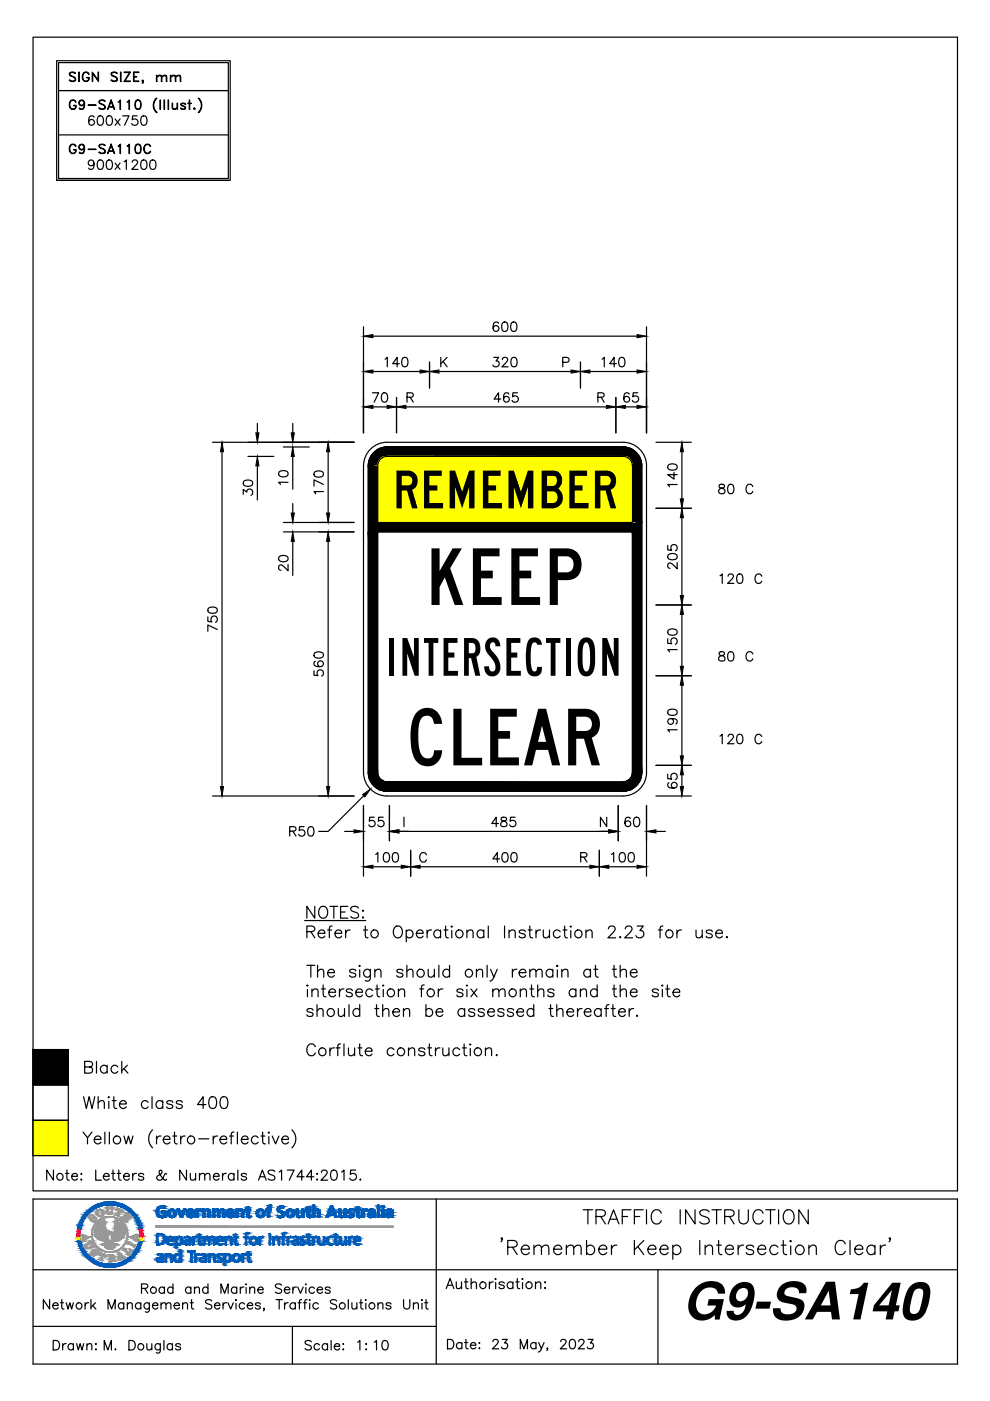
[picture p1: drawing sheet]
<svg xmlns="http://www.w3.org/2000/svg" width="210mm" height="297mm" viewBox="0 0 210 297" stroke-linecap="round" stroke-linejoin="round" font-family="sans-serif">
<defs><g id="words">
<g font-size="16.7">
<text x="90.2" y="128.3">KEEP</text>
<text x="86" y="162.3">CLEAR</text>
</g>
<g font-size="11.1">
<text x="83.2" y="107.8">REMEMBER</text>
<text x="81.7" y="143.3">INTERSECTION</text>
</g>
<text font-size="11" x="144.8" y="279.7">G9-SA140</text>
</g></defs>
<g fill="none" stroke="#000" stroke-width=".25">
<path d="M7 7.9h196v244.6h-196zM12 12.9h36.8v25.3h-36.8zM12.4 13.3h36v24.5h-36zM12.4 19.2h36M14.9 15.4a.92 .92 0 0 1 1.1 .2h-.2a.71 .71 0 0 0-1 0l.1 .3 .7 .3a.53 .53 0 0 1 .4 .6 .53 .53 0 0 1-.4 .5h-.4l-.5-.3h.2a.71 .71 0 0 0 1 0 .96 .96 0 0 0-1-1l-.2-.2zM16.7 15.3l.1 2zM17.8 15.4a.69 .69 0 0 1 1.1 .4 .7 .7 0 0 0-.8-.4 .7 .7 0 0 0-.5 .6v.5a.64 .64 0 0 0 .5 .7 .64 .64 0 0 0 .7-.4v-.3l-.4-.1h.5a.73 .73 0 0 1-.7 .9 .73 .73 0 0 1-.7-.8 1.21 1.21 0 0 1 .3-1.1zM19.6 15.3l1.2 1.7 .1-1.7v2l-1.2-1.7-.1 1.7zM23.7 15.4a.91 .91 0 0 1 1.2 .2h-.2a.7 .7 0 0 0-1 0v.3l.7 .3a.53 .53 0 0 1 .5 .6 .53 .53 0 0 1-.5 .5l-.7-.1-.1-.2h.1a.7 .7 0 0 0 1.1 0 .96 .96 0 0 0-1.1-1l-.1-.2zM25.5 15.3l.1 2zM27.5 15.4l-1.2-.1h1.3l-1.2 2M27.5 15.3l-1.2 2h1.3l-1.2-.1"/>
<path d="M28.3 15.3h1.2l-1.1 .1v1.8l1.1 .1h-1.2zM28.4 16.2h.6l-.6 .1M30.2 17.1l.1 .1zM30.3 17.6l.1-.4-.2 .1v-.3l.2 .1v.3l-.3 .3M30.3 17.3l.1 .1M33.2 15.9l.1 1.4zM33.3 16.3l.4-.4 .5 .1 .1 1.3-.1-1a.4 .4 0 0 0-.7-.2zM34.3 16.3l.5-.4 .5 .1 .1 1.3-.1-1a.4 .4 0 0 0-.7-.2zM36.1 15.9l.1 1.4zM36.2 16.3l.5-.4 .5 .1 .1 1.3-.1-1a.4 .4 0 0 0-.7-.2zM37.3 16.3l.4-.4 .5 .1 .1 1.3-.1-1a.4 .4 0 0 0-.7-.2zM12.4 38.2h36"/>
<path d="M12.4 28.6h36M15.1 21.3a.69 .69 0 0 1 1 .4 .7 .7 0 0 0-.8-.4 .7 .7 0 0 0-.5 .7v.4a.64 .64 0 0 0 .5 .7 .64 .64 0 0 0 .7-.4v-.3l-.3-.1h.4a.73 .73 0 0 1-.6 .9 .73 .73 0 0 1-.8-.8 1.21 1.21 0 0 1 .4-1.1zM15.1 30.7a.69 .69 0 0 1 1 .3 .7 .7 0 0 0-.8-.3 .7 .7 0 0 0-.5 .6v.5a.64 .64 0 0 0 .5 .7 .64 .64 0 0 0 .7-.4v-.3l-.3-.1h.4a.73 .73 0 0 1-.6 .9 .73 .73 0 0 1-.8-.8 1.21 1.21 0 0 1 .4-1.1zM16.8 22l.5 .3 .4-.1 .1-.2M16.8 21.7l.5-.4 .4 .1 .1 .3M16.8 31.3l.5 .4 .4-.1 .1-.3M16.8 31l.5-.3 .4 .1 .1 .2M16.9 23h.8M16.9 32.4h.8M17.2 21.3l-.4 .5 .1 .3 .3 .2M17.2 30.7l-.4 .4 .1 .4 .3 .2M17.5 21.3a1.25 1.25 0 0 1 .1 1.8"/>
<path d="M17.5 30.7a1.25 1.25 0 0 1 .1 1.8M17.8 22.1a.62 .62 0 0 1-.9 .2 .62 .62 0 0 1 0-1 .62 .62 0 0 1 .9 .2 1.8 1.8 0 0 1-.1 1.6 .59 .59 0 0 1-.9-.2l.2 .2M17.8 21.9l-.3 .4M17.8 31.5a.62 .62 0 0 1-.9 .2 .62 .62 0 0 1 0-1 .62 .62 0 0 1 .9 .1 1.8 1.8 0 0 1-.1 1.7 .59 .59 0 0 1-.9-.2l.2 .2M17.8 31.2l-.3 .5M18.7 22.2l1.6 .1zM18.7 31.6l1.6 .1zM19.9 24.8a.59 .59 0 0 0-.8-.1 1.2 1.2 0 0 0 .3 1.9 .62 .62 0 0 0 .6-.6 .62 .62 0 0 0-.5-.7 .62 .62 0 0 0-.7 .6M19.9 34.6a.62 .62 0 0 1-.8 .5 .62 .62 0 0 1-.3-1 .62 .62 0 0 1 1 .1 1.8 1.8 0 0 1-.1 1.6 .59 .59 0 0 1-.9-.2M20.9 24.7a.65 .65 0 0 1 .9 .2 1.01 1.01 0 0 1-.6 1.7 1.28 1.28 0 0 1-.3-1.9zM20.9 34a.65 .65 0 0 1 .9 .3 1.01 1.01 0 0 1-.6 1.6 1.28 1.28 0 0 1-.3-1.9zM21.2 21.3a.92 .92 0 0 1 1.1 .2h-.2a.71 .71 0 0 0-1 0l.1 .4 .6 .2a.53 .53 0 0 1 .5 .6 .53 .53 0 0 1-.5 .5h-.3l-.5-.3h.2a.71 .71 0 0 0 1 0 .96 .96 0 0 0-1-.9l-.2-.3z"/>
<path d="M21.2 30.7a.92 .92 0 0 1 1.1 .1h-.2a.71 .71 0 0 0-1 0l.1 .4 .6 .3a.53 .53 0 0 1 .5 .5 .53 .53 0 0 1-.5 .6h-.3l-.5-.3h.2a.71 .71 0 0 0 1 0 .96 .96 0 0 0-1-1l-.2-.3zM22.8 24.7a.65 .65 0 0 1 .9 .2 1.01 1.01 0 0 1-.6 1.7 1.28 1.28 0 0 1-.3-1.9zM22.8 34a.65 .65 0 0 1 .9 .3 1.01 1.01 0 0 1-.6 1.6 1.28 1.28 0 0 1-.3-1.9zM23 22.7h1.1M23 32.1h1.1M23.1 22.6h.9M23.1 32h.9M23.6 21.2l.7 2-.7-1.7-.8 1.7zM23.6 30.6l.7 2-.7-1.8-.8 1.8zM24.4 25.2l1.1 1.4M24.4 34.6l1.1 1.3M25.1 21.6l.4-.4v2v-1.8z"/>
<path d="M25.1 30.9l.4-.3v2v-1.8zM25.5 25.2l-1.1 1.4M25.5 34.6l-1.1 1.3M26 24.6h1.4l-1 2M26.3 34.3l.5-.4v2M27 21.6l.5-.4v2l-.1-1.8zM27 30.9l.5-.3v2l-.1-1.8zM28 34.4l.4-.5 .7 .2a.62 .62 0 0 1-.2 .9l-1 .9h1.4M28.9 21.3a.65 .65 0 0 1 .9 .3 1.01 1.01 0 0 1-.6 1.6 1.28 1.28 0 0 1-.3-1.9zM28.9 23h.7M28.9 21.4h.7M28.9 30.7a.65 .65 0 0 1 .9 .2 1.01 1.01 0 0 1-.6 1.7 1.28 1.28 0 0 1-.3-1.9z"/>
<path d="M28.9 32.4h.7M28.9 30.8h.7M29 21.3a1.55 1.55 0 0 0 0 1.8M29 30.7a1.55 1.55 0 0 0 0 1.8M29.1 24.6h-1l-.1 .8a.71 .71 0 0 1 1.1 0 .71 .71 0 0 1-.1 1.1 .71 .71 0 0 1-1.1-.3M29.5 21.3a1.55 1.55 0 0 1 0 1.8M29.5 30.7a1.55 1.55 0 0 1 0 1.8M30.1 24.7a.65 .65 0 0 1 1 .2 1.01 1.01 0 0 1-.7 1.7 1.28 1.28 0 0 1-.3-1.9zM30.1 34a.65 .65 0 0 1 1 .3 1.01 1.01 0 0 1-.7 1.6 1.28 1.28 0 0 1-.3-1.9zM30.9 30.7a.69 .69 0 0 1 1 .3 .7 .7 0 0 0-.7-.3 .7 .7 0 0 0-.6 .6 .86 .86 0 0 0 .9 1.2l.4-.4a.74 .74 0 0 1-.8 .5 .74 .74 0 0 1-.6-.8 1.21 1.21 0 0 1 .4-1.1zM32 34a.65 .65 0 0 1 1 .3 1.01 1.01 0 0 1-.7 1.6 1.28 1.28 0 0 1-.3-1.9zM33.2 20.8h.1a2.06 2.06 0 0 0 0 3.1 1.96 1.96 0 0 1-.1-3.1z"/>
<path d="M33.9 21.2l.1 2zM34.8 21.2l.1 2zM35.6 21.2l.1 2zM36.5 21.9l.1 .9a.4 .4 0 0 0 .7 .2l.2-.2-.4 .4-.5-.1zM37.5 21.9l.1 1.3zM38.4 23h.9M38.4 22.2l.9 .4 .1 .3a.6 .6 0 0 1-1.1 0l.2 .2M38.4 22.1h.9M38.5 22v.3M39.2 22l.2 .1a.6 .6 0 0 0-1.1 0l.1 .2 .9 .4M39.2 22.6v.5M39.8 21.9l.7 .1z"/>
<path d="M40.1 21.2l.1 2zM41.2 22.9l.2 .1-.1 .2-.2-.1zM41.2 23l.1 .1zM42 20.8a1.89 1.89 0 0 1 0 3.1 2.06 2.06 0 0 0 0-3.1zM77.1 69.3v22.5M79.1 78.8h10M79.1 71.3h56M81.6 76.2l.5-.4v2M84.7 77.1h-1.4l.9-1.3v2M85.4 75.9a.65 .65 0 0 1 1 .3 1.01 1.01 0 0 1-.7 1.6 1.28 1.28 0 0 1-.3-1.9zM91.1 76.8v5.5M93.1 78.8h28"/>
<path d="M93.5 75.8v2M93.9 76.6l.9 1.2M94.8 75.8l-1.3 1.3M104.7 75.8h1l-.5 .7a.67 .67 0 0 1 .5 1.1 .67 .67 0 0 1-1.2-.2M105.7 68.6a.59 .59 0 0 0-.9-.2 1.2 1.2 0 0 0 .3 1.9 .62 .62 0 0 0 .7-.6 .62 .62 0 0 0-.6-.7 .62 .62 0 0 0-.6 .6M106.5 76.2l.4-.4 .6 .2a.62 .62 0 0 1-.1 .8l-1 1h1.3M106.6 68.4a.65 .65 0 0 1 1 .3 1.01 1.01 0 0 1-.7 1.6 1.28 1.28 0 0 1-.3-1.9zM108.6 68.4a.65 .65 0 0 1 .9 .3 1.01 1.01 0 0 1-.7 1.6 1.28 1.28 0 0 1-.2-1.9zM108.6 75.9a.65 .65 0 0 1 .9 .3 1.01 1.01 0 0 1-.6 1.6 1.28 1.28 0 0 1-.3-1.9zM119.3 76.8h.9a.52 .52 0 0 0 .5-.5 .52 .52 0 0 0-.5-.5h-.9v2M123.1 76.8v5.5M125.1 78.8h10"/>
<path d="M127.6 76.2l.5-.4v2M130.7 77.1h-1.4l.9-1.3v2M131.5 75.9a.65 .65 0 0 1 .9 .3 1.01 1.01 0 0 1-.7 1.6 1.28 1.28 0 0 1-.2-1.9zM137.1 69.3v22.5M45.1 93.8h30M47.1 95.8v71M52.6 96.8h5.5M54.6 89.8v2M54.6 98.8v7.2M60.1 94.8h5.5M62.1 89.8v2M62.1 96.8v6.9"/>
<path d="M69.6 95.8v13M78.3 95.5a4.9 4.9 0 0 1 3.8-1.7h50a5 5 0 0 1 5 5v65a5 5 0 0 1-5 5h-50a5 5 0 0 1-5-5v-65a5 5 0 0 1 1.2-3.3zM79 83.3h1.3l-1 2M79.1 86.3h3M79.3 95.9a4 4 0 0 1 2.8-1.1h50a4 4 0 0 1 4 4v65a4 4 0 0 1-4 4h-50a4 4 0 0 1-4-4v-65a4 4 0 0 1 1.2-2.9zM80.7 97.4l.8-.6h.6h50a1.99 1.99 0 0 1 2 2v12h-54v-12l.1-.6zM81.1 83.4a.65 .65 0 0 1 1 .3 1 1 0 0 1-.7 1.6 1.26 1.26 0 0 1-.3-1.9zM84.1 84.3v7.5M86.1 86.3h42.5M86.3 84.2l1.1-.1 .2-.3-.1-.3-.3-.2h-.9v2M87 84.2l.6 1.1M106.2 84.6h-1.4l.9-1.3v2"/>
<path d="M107.9 83.6a.59 .59 0 0 0-.9-.2 1.13 1.13 0 0 0 .4 1.9 .62 .62 0 0 0 .6-.7 .62 .62 0 0 0-.6-.6 .62 .62 0 0 0-.6 .6M109.7 83.3h-.9l-.1 .8a.71 .71 0 0 1 1 0 .71 .71 0 0 1-.1 1.1 .71 .71 0 0 1-1-.3M126.8 84.2l1.1-.1 .2-.3-.1-.3-.4-.2h-.8v2M127.4 84.2l.7 1.1M130.6 84.3v7.5M132.6 86.3h2.5M133.4 83.6a.59 .59 0 0 0-.9-.2 1.13 1.13 0 0 0 .4 1.9 .62 .62 0 0 0 .6-.7 .62 .62 0 0 0-.6-.6 .62 .62 0 0 0-.6 .6M135.2 83.3h-.9l-.1 .8a.71 .71 0 0 1 1 0 .71 .71 0 0 1-.1 1.1 .71 .71 0 0 1-1-.3M139.1 93.8h7.5M141.7 98.6a1.28 1.28 0 0 1 1.9 .3v.2a1.15 1.15 0 0 1-2 0zM144.6 95.8v10M51.6 104.8v-1l.7 .5a.66 .66 0 0 1 1.1-.5 .66 .66 0 0 1-.2 1.2"/>
<path d="M51.7 102.1a1.28 1.28 0 0 1 1.9 .2v.2a1.15 1.15 0 0 1-2 0zM59.2 118.1a1.28 1.28 0 0 1 1.9 .2v.2a1.15 1.15 0 0 1-2 0zM59.2 100.1a1.28 1.28 0 0 1 1.9 .2v.2a1.15 1.15 0 0 1-2 0zM60.1 112.8h15M60.1 110.8h15M61.1 119.7v1.3l-1-.9a.6 .6 0 0 0-.9-.1l-.1 .5 .5 .4M61.1 102.3h-2l.4 .4M62.1 106.8v2M62.1 114.8v7.2M66.7 100.1a1.28 1.28 0 0 1 1.9 .3v.2a1.15 1.15 0 0 1-2 0zM68.6 104.2h-2l.4 .5M68.6 102.7l-2-1v1.4"/>
<path d="M69.6 114.8v52M80.1 112.8h54v51a1.99 1.99 0 0 1-2 2h-50a2.01 2.01 0 0 1-2-2zM139.1 107.8h7.5M141.6 115.6v1l.8 .1a.71 .71 0 0 1 0-1.1 .71 .71 0 0 1 1.1 .2 .71 .71 0 0 1-.3 1M141.7 117.6a1.28 1.28 0 0 1 1.9 .3v.2a1.15 1.15 0 0 1-2 0zM142.9 100.2v1.4l-1.3-1h2M143.6 102.7h-2l.4 .5M143.6 119.3v1.3l-1-1a.6 .6 0 0 0-.9-.1l-.1 .6 .4 .4M144.6 109.8v16.5M152.6 102.8a.4 .4 0 0 0 .1 .6 .72 .72 0 0 1 .9 .3 .72 .72 0 0 1-.1 .9 .81 .81 0 0 1-1.1-.3 1 1 0 0 1 1.1-1l.1-.3a.75 .75 0 0 0-1-.2zM154.6 102.8a.65 .65 0 0 1 .9 .3 1.01 1.01 0 0 1-.7 1.6 1.28 1.28 0 0 1-.2-1.9zM159.6 103.2a.74 .74 0 0 0-.8-.5 .74 .74 0 0 0-.6 .7 .88 .88 0 0 0 .2 1 .88 .88 0 0 0 .9 .2l.3-.4"/>
<path d="M44.1 130.8v.9l.8 .1a.71 .71 0 0 1 0-1 .71 .71 0 0 1 1.1 .1 .71 .71 0 0 1-.3 1M44.2 129a1.28 1.28 0 0 1 1.9 .3v.2a1.15 1.15 0 0 1-2 0zM46.1 133.5l-2-1v1.3M66.7 138.5a1.28 1.28 0 0 1 1.9 .3v.2a1.15 1.15 0 0 1-2 0zM139.1 128.3h7.5M141.6 135.4v1l.8 .1a.71 .71 0 0 1 0-1.1 .71 .71 0 0 1 1.1 .2 .71 .71 0 0 1-.3 1M141.7 133.6a1.28 1.28 0 0 1 1.9 .3v.2a1.15 1.15 0 0 1-2 0zM143.6 137.7h-2l.4 .5M144.6 130.3v11M152.6 138.3a.4 .4 0 0 0 .1 .6 .71 .71 0 0 1 .9 .3 .71 .71 0 0 1-.1 .9 .81 .81 0 0 1-1.1-.3 1 1 0 0 1 1.1-1l.1-.3a.75 .75 0 0 0-1-.2zM152.7 122.1l.4-.4v2M154.4 122.2l.3-.5 .7 .2a.62 .62 0 0 1-.2 .8l-.9 1h1.3"/>
<path d="M154.6 138.3a.65 .65 0 0 1 .9 .3 1 1 0 0 1-.7 1.6 1.27 1.27 0 0 1-.2-1.9zM156.5 121.8a.65 .65 0 0 1 .9 .3 1.01 1.01 0 0 1-.7 1.6 1.28 1.28 0 0 1-.2-1.9zM159.6 138.6a.74 .74 0 0 0-.8-.4 .74 .74 0 0 0-.6 .7 .82 .82 0 0 0 .2 1.1 .82 .82 0 0 0 1.1-.1l.1-.2M161.5 122.2a.74 .74 0 0 0-.8-.5 .74 .74 0 0 0-.6 .8 .88 .88 0 0 0 .2 .9 .88 .88 0 0 0 .9 .2l.3-.4M66.6 142.2v1l.8 .1a.71 .71 0 0 1 0-1.1 .71 .71 0 0 1 1.1 .1 .71 .71 0 0 1-.3 1M66.9 140.2a.59 .59 0 0 0-.2 .9 1.2 1.2 0 0 0 1.9-.3 .62 .62 0 0 0-.6-.7 .62 .62 0 0 0-.7 .6 .62 .62 0 0 0 .6 .6M139.1 143.3h7.5M141.7 150.6a1.28 1.28 0 0 1 1.9 .3v.2a1.15 1.15 0 0 1-2 0zM142.2 152.3a.62 .62 0 0 1 .6 .9 .62 .62 0 0 1-1 .2 .62 .62 0 0 1 .1-1 1.8 1.8 0 0 1 1.6 .2 .59 .59 0 0 1-.2 .9M143.6 154.7h-2l.4 .5M144.6 145.3v15M152.7 156.1l.4-.4v2"/>
<path d="M154.4 156.2l.3-.5 .7 .2a.62 .62 0 0 1-.2 .8l-.9 1h1.3M156.5 155.8a.65 .65 0 0 1 .9 .3 1.01 1.01 0 0 1-.7 1.6 1.28 1.28 0 0 1-.2-1.9zM161.5 156.2a.74 .74 0 0 0-.8-.5 .74 .74 0 0 0-.6 .7 .88 .88 0 0 0 .2 1 .88 .88 0 0 0 .9 .2l.3-.4M45.1 168.8h30M61.4 176.2l1.2-.1 .2-.3-.1-.3-.4-.2h-.9v2M62.1 176.2l.7 1.1M64.5 175.3h-1l-.1 .8a.71 .71 0 0 1 1.1 0 .71 .71 0 0 1-.1 1.1 .71 .71 0 0 1-1.1-.3M65.5 175.4a.65 .65 0 0 1 1 .2 1.01 1.01 0 0 1-.7 1.7 1.28 1.28 0 0 1-.3-1.9zM73.1 176.3h2M77.1 170.8v15M77.1 168.7l-7.5 7.6h-2M79.3 173.3h-.9l-.1 .8a.71 .71 0 0 1 1.1 0 .71 .71 0 0 1-.2 1.1 .71 .71 0 0 1-1-.3"/>
<path d="M81.2 173.3h-.9l-.1 .8a.71 .71 0 0 1 1.1 0 .71 .71 0 0 1-.2 1.1 .71 .71 0 0 1-1-.3M82.6 170.8v7.5M84.6 176.3h44.5M85.7 173.3v2M105.7 174.6h-1.4l.9-1.3v2M106.4 173.4a.4 .4 0 0 0 .1 .6 .72 .72 0 0 1 .8 .3 .72 .72 0 0 1 0 .9 .81 .81 0 0 1-1.1-.3 1 1 0 0 1 1.1-1l.1-.3a.75 .75 0 0 0-1-.2zM109.2 173.3h-.9l-.1 .8a.71 .71 0 0 1 1 0 .71 .71 0 0 1-.1 1.1 .71 .71 0 0 1-1-.3M128.6 173.3v2l-1.3-2v2M131.1 170.8v7.5M133.6 173.6a.59 .59 0 0 0-.8-.2 1.2 1.2 0 0 0 .3 1.9 .62 .62 0 0 0 .6-.6 .62 .62 0 0 0-.5-.7 .62 .62 0 0 0-.7 .6M134.6 173.4a.65 .65 0 0 1 1 .2 1.01 1.01 0 0 1-.7 1.7 1.28 1.28 0 0 1-.3-1.9zM137.1 170.8v15"/>
<path d="M139.1 168.8h7.5M139.1 176.3h2M139.1 162.3h7.5M141.6 164.1v1l.8 .1a.71 .71 0 0 1 0-1.1 .71 .71 0 0 1 1.1 .2 .71 .71 0 0 1-.3 1M141.9 166a.59 .59 0 0 0-.2 .8 1.2 1.2 0 0 0 1.9-.3 .62 .62 0 0 0-.6-.6 .62 .62 0 0 0-.7 .5 .62 .62 0 0 0 .6 .7M144.6 164.3v2.5M64.6 195.2h13M65.1 197.5l1.4-.1a.57 .57 0 0 0 0-.9l-1.4-.2v2.5M65.9 197.5l.8 1.3M66.7 192.2v2.5l-1.6-2.5v2.5M67.4 197.9h1.5a.77 .77 0 0 0-1.1-.7 .77 .77 0 0 0-.2 1.3 .75 .75 0 0 0 1.3 0M68 192.3a1.15 1.15 0 0 1 1.4 .4 1.15 1.15 0 0 1 0 1.4 .92 .92 0 0 1-1.1 .6 .92 .92 0 0 1-.7-1 1.57 1.57 0 0 1 .4-1.4z"/>
<path d="M69.5 197.2h.8M69.9 192.2h1.7M70.4 196.3l-.5 .2-.1 .3v2M70.8 192.2v2.5M71 197.9h1.5a.77 .77 0 0 0-1.1-.7 .77 .77 0 0 0-.3 1.3 .75 .75 0 0 0 1.4 0M72.2 193.4h1M73.3 197.2v1.6M73.8 192.2h-1.6v2.5h1.6M74.2 197.2a.8 .8 0 0 0-.9 .7M76 192.5a.94 .94 0 0 0-.9-.4 .94 .94 0 0 0-.7 .7l.2 .3 .9 .4a.6 .6 0 0 1 .5 .4 .6 .6 0 0 1-.2 .6 1.16 1.16 0 0 1-1.4-.2M76.9 193.1l.1-.1 .1 .1-.1 .1zM76.9 194.5l.1-.1 .1 .1-.1 .2z"/>
<path d="M77.1 197.2h.8M77.4 196.3v2.1l.2 .3 .4 .1M79.1 183.8h6M79.6 181.2l.5-.4v2M81.5 180.9a.65 .65 0 0 1 1 .3 1.01 1.01 0 0 1-.7 1.6 1.28 1.28 0 0 1-.3-1.9zM83.4 180.9a.65 .65 0 0 1 1 .3 1.01 1.01 0 0 1-.7 1.6 1.28 1.28 0 0 1-.3-1.9zM83.6 196.7a.92 .92 0 0 1 1.1-.3 .92 .92 0 0 1 .6 .9 1.1 1.1 0 0 1-.2 1.2 1.1 1.1 0 0 1-1.2 .2 1.56 1.56 0 0 1-.3-2zM86.1 197.5a.8 .8 0 0 1 1.2-.1 .8 .8 0 0 1 0 1.2 .8 .8 0 0 1-1.2-.1M86.1 197.2v2.5M87.1 180.3v5.5M88.3 197.9h1.4a.77 .77 0 0 0-1.1-.7 .77 .77 0 0 0-.2 1.3 .75 .75 0 0 0 1.3 0M89.1 183.8h36"/>
<path d="M90.4 181.2a.74 .74 0 0 0-.8-.4 .74 .74 0 0 0-.6 .7 .88 .88 0 0 0 .2 1 .88 .88 0 0 0 .9 .2l.3-.4M90.6 197.2v1.6M91.5 197.2a.79 .79 0 0 0-.9 .7M93.4 197.5a.8 .8 0 0 0-1.2-.1 .8 .8 0 0 0 0 1.2 .8 .8 0 0 0 1.2-.1M93.4 197.2v1.6M94.1 197.2h.9M94.5 196.3v2.1l.1 .3 .5 .1M95.7 196.5l.1-.2 .1 .2-.1 .1zM95.8 197.3v1.5M99 197.7l.6-.5 .6 .1 .1 1.5M99 197.2v1.6M102.6 197.5a.8 .8 0 0 0-1.2-.1 .8 .8 0 0 0 0 1.2 .8 .8 0 0 0 1.2-.1"/>
<path d="M102.6 197.2v1.6M103.5 196.3v2.5M105.9 182.1h-1.4l1-1.3v2M106.7 180.9a.65 .65 0 0 1 .9 .3 1.01 1.01 0 0 1-.6 1.6 1.28 1.28 0 0 1-.3-1.9zM107 196.3v2.5M107.9 197.7l.6-.5 .6 .1 .1 1.5M107.9 197.2v1.6M108.6 180.9a.65 .65 0 0 1 .9 .3 1.01 1.01 0 0 1-.6 1.6 1.28 1.28 0 0 1-.3-1.9zM111.4 197.5a.77 .77 0 0 0-1.3 0l.1 .3 1.1 .3 .1 .4a.75 .75 0 0 1-1.3 0M112 197.2h.8M112.3 196.3v2.1l.1 .3 .5 .1M113.6 197.2v1.6"/>
<path d="M114.6 197.2a.8 .8 0 0 0-1 .7M115.2 197.2l.1 1.5 .6 .1 .6-.4M116.5 197.2v1.6M118.8 197.5a.8 .8 0 0 0-1.2-.1 .8 .8 0 0 0 0 1.2 .8 .8 0 0 0 1.2-.1M119.4 197.2h.8M119.7 196.3v2.1l.1 .3 .5 .1M121 196.3l.1 .2-.1 .1-.1-.1zM121 197.3v1.5M123.1 181.7l1.2-.1 .1-.3v-.3l-.4-.2h-.9v2M123.8 181.7l.6 1.1M124.2 197.7l.6-.5 .6 .1 .2 1.5M124.2 197.2v1.6"/>
<path d="M127.1 180.3v5.5M129 196.9l.1-.3a.81 .81 0 0 1 1.1-.1 .58 .58 0 0 1 .1 .8l-1.4 1.5h1.6M129.1 183.8h6M129.6 181.2l.5-.4v2M131.4 198.7l.1-.1 .1 .1-.1 .1zM131.6 180.9a.65 .65 0 0 1 .9 .3 1.01 1.01 0 0 1-.7 1.6 1.28 1.28 0 0 1-.2-1.9zM132.6 196.9l.2-.4 .7-.2a.61 .61 0 0 1 .4 1l-1.4 1.5h1.6M133.5 180.9a.65 .65 0 0 1 .9 .3 1.01 1.01 0 0 1-.7 1.6 1.28 1.28 0 0 1-.2-1.9zM135.1 196.3h1.3l-.7 1a.8 .8 0 0 1 .8 .9 .8 .8 0 0 1-1.1 .6l-.3-.1-.3-.3M139.6 197.2h.8M140.5 196.3l-.4 .2-.1 .3v2M143.5 197.2v1.6"/>
<path d="M144.5 197.2a.79 .79 0 0 0-1 .7M147.6 197.2l.1 1.5 .6 .1 .6-.4M148.9 197.2v1.6M151 197.5a.77 .77 0 0 0-1.3 0l.1 .3 1.1 .3 .1 .4a.75 .75 0 0 1-1.3 0M151.7 197.9h1.5a.77 .77 0 0 0-1.1-.7 .77 .77 0 0 0-.2 1.3 .75 .75 0 0 0 1.3 0M154 198.7l.1-.1 .1 .1-.1 .1zM65.1 204.7h1.6M65.2 208.8l.1 .2-.1 .1-.1-.1zM65.2 209.8v1.5M65.9 204.7v2.5M66.1 210.1l.6-.4 .6 .1 .1 1.5M66.1 209.7v1.6"/>
<path d="M66.4 214.2a.75 .75 0 0 0-1.3 0l.1 .2 1.1 .4 .1 .3a.75 .75 0 0 1-1.3 0M67.2 214.3l.6-.5 .6 .2 .1 1.5M67.2 213v2.5M67.3 206l.6-.5 .6 .1 .1 1.6M67.3 204.7v2.5M68.2 209.7h.8M68.5 208.8v2.1l.1 .3 .5 .1M69.5 206.2h1.4a.77 .77 0 0 0-1.1-.6 .77 .77 0 0 0-.2 1.2 .75 .75 0 0 0 1.3 0M69.7 210.4h1.4a.77 .77 0 0 0-1-.7 .77 .77 0 0 0-.3 1.3 .75 .75 0 0 0 1.3 0M71.7 213.8l.2 1.6 .6 .1 .5-.5M72 209.7v1.6M72.9 209.7a.79 .79 0 0 0-.9 .7"/>
<path d="M73 213.8v1.7M74 213v2.5M74.7 210a.76 .76 0 0 0-1.3 0l.1 .3 1.1 .3 .1 .4a.75 .75 0 0 1-1.3 0M75.4 205.9a.75 .75 0 0 0-1.3 0l.4 .3 .8 .3 .1 .3a.75 .75 0 0 1-1.3 0M75.4 210.4h1.5a.77 .77 0 0 0-1.1-.7 .77 .77 0 0 0-.3 1.3 .75 .75 0 0 0 1.4 0M76.3 204.7l.1 .1-.1 .1-.2-.1zM76.3 214.2a.8 .8 0 0 0-1.2-.1 .8 .8 0 0 0 0 1.2 .8 .8 0 0 0 1.2-.2M76.3 205.6v1.6M76.3 213v2.5M78.5 205.5v1.9a.65 .65 0 0 1-.4 .6 .65 .65 0 0 1-.7-.1M78.5 205.9a.8 .8 0 0 0-1.2-.2 .8 .8 0 0 0 0 1.2 .8 .8 0 0 0 1.2-.1M79 210a.8 .8 0 0 0-1.2-.1 .8 .8 0 0 0 0 1.2 .8 .8 0 0 0 1.2-.1"/>
<path d="M79.5 206l.6-.5 .6 .1 .1 1.6M79.5 205.5v1.7M79.5 213.8h.8M79.6 209.7h.8M79.8 213v2l.1 .4 .5 .1M79.9 208.8v2.1l.2 .3 .4 .1M81.1 214.3l.6-.5 .6 .2 .2 1.5M81.1 213v2.5M81.3 208.8l.1 .2-.1 .1-.2-.1zM81.3 209.8v1.5M83.3 214.6h1.4a.77 .77 0 0 0-1.1-.7 .77 .77 0 0 0-.2 1.2 .75 .75 0 0 0 1.3 0M84.5 210.1l.6-.4 .6 .1 .1 1.5"/>
<path d="M84.5 209.7v1.6M85.4 205.9a.75 .75 0 0 0-1.3 0l.4 .3 .8 .3 .1 .3a.75 .75 0 0 1-1.3 0M85.5 214.3l.6-.5 .6 .2 .2 1.5M85.5 213.8v1.7M86.3 206l.6-.5 .6 .1 .1 1.6M86.3 204.7v2.5M89 209.7h.8M89.9 208.8l-.4 .2-.1 .3v2M90.3 214.2a.8 .8 0 0 1 1.2-.1 .8 .8 0 0 1 0 1.2 .8 .8 0 0 1-1.2-.2M90.3 213v2.5M90.8 205.5l.1 1.5 .6 .2 .6-.5M92.1 205.5v1.7"/>
<path d="M92.5 214.6h1.4a.74 .74 0 0 0-.9-.8 .74 .74 0 0 0-.5 1 .77 .77 0 0 0 .5 .7 .77 .77 0 0 0 .9-.4M92.9 209.7v1.6M93 204.7v2.5M93.9 209.7a.79 .79 0 0 0-1 .7M95.3 205.9a.8 .8 0 0 0-1.2-.2 .8 .8 0 0 0 0 1.2 .8 .8 0 0 0 1.2-.1M95.3 204.7v2.5M98.2 210a.77 .77 0 0 0-1.3 0l.1 .3 1 .3 .2 .4a.75 .75 0 0 1-1.3 0M98.5 214.2a.8 .8 0 0 0-1.2-.1 .8 .8 0 0 0 0 1.2 .8 .8 0 0 0 1.2-.2M98.5 213.8v1.7M99 208.8l.1 .2-.1 .1-.1-.1zM99 209.8v1.5M99.8 209.7l1.3 1.6"/>
<path d="M100.7 214.2a.75 .75 0 0 0-1.3 0l.1 .2 1 .4 .2 .3a.75 .75 0 0 1-1.3 0M101 206l.6-.5 .6 .1 .1 1.6M101 205.5v1.7M101.1 209.7l-1.3 1.6M102.7 214.2a.75 .75 0 0 0-1.3 0l.1 .2 1.1 .4 .1 .3a.75 .75 0 0 1-1.3 0M103.3 204.7v2.5M103.4 214.6h1.4a.77 .77 0 0 0-1.1-.7 .77 .77 0 0 0-.2 1.2 .75 .75 0 0 0 1.3 0M104 205.5l.7 1.7 .7-1.7M104.5 210.1l.6-.4 .6 .1 .1 1.5M104.5 209.7v1.6M104.7 207.2a.95 .95 0 0 1-.8 .8M105.8 210.1l.6-.4 .6 .1 .1 1.5"/>
<path d="M106.9 214.2a.75 .75 0 0 0-1.4 0l.2 .2 1 .4 .2 .3a.75 .75 0 0 1-1.4 0M108.6 205.5v1.7M108.9 214.2a.75 .75 0 0 0-1.3 0l.1 .2 1.1 .4 .1 .3a.75 .75 0 0 1-1.3 0M109.6 205.5a.8 .8 0 0 0-1 .7M109.6 214.6h1.4a.77 .77 0 0 0-1.1-.7 .77 .77 0 0 0-.2 1.2 .75 .75 0 0 0 1.3 0M110.1 206.2h1.4a.77 .77 0 0 0-1.1-.6 .77 .77 0 0 0-.2 1.2 .75 .75 0 0 0 1.3 0M110.3 210.1l.6-.4 .6 .1 .1 1.5M110.3 209.7v1.6M112.3 206l.6-.5 .6 .1 .1 1.6M112.3 205.5v1.7M112.3 209.7h.9M112.7 208.8v2.1l.1 .3 .5 .1"/>
<path d="M113.2 214.2a.8 .8 0 0 0-1.2-.1 .8 .8 0 0 0 0 1.2 .8 .8 0 0 0 1.2-.2M113.2 213v2.5M113.6 206l.6-.5 .6 .1 .2 1.6M114 210.1l.6-.4 .6 .1 .1 1.5M114 208.8v2.5M116.4 213.8h.8M116.7 213v2l.2 .4 .4 .1M117.2 205.9a.8 .8 0 0 0-1.2-.2 .8 .8 0 0 0 0 1.2 .8 .8 0 0 0 1.2-.1M117.2 205.5v1.7M117.5 210a.77 .77 0 0 0-1.4 0l.2 .3 1 .3 .2 .4a.75 .75 0 0 1-1.4 0M118 214.3l.6-.5 .6 .2 .2 1.5M118 213v2.5"/>
<path d="M118.2 204.7l.1 .1-.1 .1-.2-.1zM118.2 205.6v1.6M119.1 206l.6-.5 .6 .1 .1 1.6M119.1 205.5v1.7M120.2 214.6h1.4a.74 .74 0 0 0-.8-.8 .74 .74 0 0 0-.6 1 .77 .77 0 0 0 .6 .7 .77 .77 0 0 0 .8-.4M122.1 210a.8 .8 0 0 0-1.2-.1 .8 .8 0 0 0 0 1.2 .8 .8 0 0 0 1.2-.1M122.1 209.7v1.6M122.4 213.8v1.7M123.1 210.1l.5-.4 .6 .1 .2 1.5M123.1 209.7v1.6M123.4 213.8a.82 .82 0 0 0-1 .8M123.9 214.6h1.4a.77 .77 0 0 0-1.1-.7 .77 .77 0 0 0-.2 1.2 .75 .75 0 0 0 1.3 0"/>
<path d="M125.2 205.9a.8 .8 0 0 0-1.2-.2 .8 .8 0 0 0 0 1.2 .8 .8 0 0 0 1.2-.1M125.2 205.5v1.7M125.9 205.5h.8M126.3 204.7v2l.1 .3 .5 .2M126.6 210a.8 .8 0 0 0-1.2-.1 .8 .8 0 0 0 0 1.2 .8 .8 0 0 0 1.2-.1M126.6 208.8v2.5M127.5 214.2a.8 .8 0 0 0-1.2-.1 .8 .8 0 0 0 0 1.2 .8 .8 0 0 0 1.2-.2M127.5 213.8v1.7M128.2 213.8h.8M129.1 213l-.5 .1-.1 .4v2M129.6 213.8h.8M129.8 205.5h.9"/>
<path d="M129.8 209.7h.9M130 213v2l.1 .4 .4 .1M130.2 204.7v2l.1 .3 .5 .2M130.2 208.8v2.1l.1 .3 .5 .1M131.1 214.6h1.5a.74 .74 0 0 0-.9-.8 .74 .74 0 0 0-.6 1 .77 .77 0 0 0 .6 .7 .77 .77 0 0 0 .9-.4M131.5 206l.6-.5 .6 .1 .1 1.6M131.5 210.1l.6-.4 .6 .1 .1 1.5M131.5 204.7v2.5M131.5 208.8v2.5M133.4 213.8v1.7M133.6 206.2h1.5a.74 .74 0 0 0-.9-.7 .74 .74 0 0 0-.6 1 .77 .77 0 0 0 .6 .7 .77 .77 0 0 0 .9-.4M133.6 210.4h1.5a.77 .77 0 0 0-1.1-.7 .77 .77 0 0 0-.2 1.3 .75 .75 0 0 0 1.3 0"/>
<path d="M134.4 213.8a.82 .82 0 0 0-1 .8M135.1 215.3l.1 .1-.1 .1-.1-.1zM139.6 210a.76 .76 0 0 0-1.3 0l.1 .3 1.1 .3 .1 .4a.75 .75 0 0 1-1.3 0M140.4 208.8l.1 .2-.1 .1-.1-.1zM140.4 209.8v1.5M141.1 209.7h.9M141.5 208.8v2.1l.1 .3 .5 .1M142.7 210.4h1.4a.77 .77 0 0 0-1.1-.7 .77 .77 0 0 0-.2 1.3 .75 .75 0 0 0 1.3 0M7 237.5h7.5v7.5h-7.5zM7 222.5h7.5v7.5h-7.5zM7 230h7.5v7.5h-7.5zM17.7 232.5l.6 2.5 .6-2.5 .6 2.5 .6-2.5"/>
<path d="M17.9 226.2l1.5-.1a.57 .57 0 0 0 0-1l-1.5-.1v2.5h1.1a.66 .66 0 0 0 .6-.6 .66 .66 0 0 0-.6-.7M20.5 225v2.5M20.8 233.8l.6-.4 .6 .1 .1 1.5M20.8 232.5v2.5M22.7 226.2a.8 .8 0 0 0-1.2-.1 .8 .8 0 0 0 0 1.2 .8 .8 0 0 0 1.2-.1M22.7 225.9v1.6M23.1 232.5l.1 .1-.1 .2-.1-.2zM23.1 233.5v1.5M23.8 233.4h.8M24.1 232.5v2l.2 .4 .4 .1M25 226.2a.8 .8 0 0 0-1.2-.1 .8 .8 0 0 0 0 1.2 .8 .8 0 0 0 1.2-.1M25.3 234.1h1.5a.74 .74 0 0 0-.9-.8 .74 .74 0 0 0-.6 1 .77 .77 0 0 0 .6 .7 .77 .77 0 0 0 .9-.3"/>
<path d="M25.8 225v2.5M26.3 226.6l.8 .9M27 225.9l-1.2 1.2M31.4 233.7a.8 .8 0 0 0-1.2-.1 .8 .8 0 0 0 0 1.2 .8 .8 0 0 0 1.2-.1M32.2 232.5v2.5M32.4 239.6a2.59 2.59 0 0 0 0 3.8M34.5 233.7a.8 .8 0 0 0-1.2-.1 .8 .8 0 0 0 0 1.2 .8 .8 0 0 0 1.2-.1M34.5 233.4v1.6M36.6 233.7a.75 .75 0 0 0-1.3 0 1.38 1.38 0 0 0 1.2 .6l.1 .4a.76 .76 0 0 1-1.3 0M38.7 233.7a.75 .75 0 0 0-1.3 0 1.42 1.42 0 0 0 1.1 .6l.2 .4a.77 .77 0 0 1-1.3 0M43.7 234.2h-1.8l1.2-1.7v2.5M44.6 232.6a.82 .82 0 0 1 1.2 .4 2.07 2.07 0 0 1-.2 1.9 .81 .81 0 0 1-1.2-.4 2.02 2.02 0 0 1 .2-1.9z"/>
<path d="M47 232.6a.82 .82 0 0 1 1.2 .4 2.07 2.07 0 0 1-.2 1.9 .81 .81 0 0 1-1.2-.4 2.02 2.02 0 0 1 .2-1.9zM61.9 239.6a2.56 2.56 0 0 1 0 3.8M66.9 221.9a.92 .92 0 0 0-1.1-.6 .92 .92 0 0 0-.7 1 1.09 1.09 0 0 0 .2 1.2 1.09 1.09 0 0 0 1.2 .2l.4-.5M69.9 222.2v1.6M70.9 222.2a.8 .8 0 0 0-1 .7M71.3 222.2h.8M72.2 221.3l-.5 .2-.1 .3v2M72.9 221.3v2.5M73.9 222.2l.1 1.5 .6 .1 .6-.4M75.2 222.2v1.6M75.9 222.2h.8M76.3 221.3v2.1l.1 .3 .5 .1"/>
<path d="M77.4 222.9h1.5a.74 .74 0 0 0-.9-.8 .74 .74 0 0 0-.6 1 .77 .77 0 0 0 .6 .7 .77 .77 0 0 0 .9-.3M83.5 222.5a.8 .8 0 0 0-1.2-.1 .8 .8 0 0 0 0 1.2 .8 .8 0 0 0 1.2-.1M86.6 222.6l.6-.4 .6 .1 .1 1.5M86.6 222.2v1.6M90.1 222.5a.75 .75 0 0 0-1.3 0 1.42 1.42 0 0 0 1.1 .6l.2 .4a.77 .77 0 0 1-1.3 0M90.7 222.2h.8M91 221.3v2.1l.1 .3 .5 .1M92.3 222.2v1.6M93.3 222.2a.8 .8 0 0 0-1 .7M93.9 222.2l.1 1.5 .6 .1 .6-.4M95.2 222.2v1.6M97.5 222.5a.8 .8 0 0 0-1.2-.1 .8 .8 0 0 0 0 1.2 .8 .8 0 0 0 1.2-.1"/>
<path d="M98 222.2h.9M98.4 221.3v2.1l.1 .3 .5 .1M99.6 221.5l.1-.2 .1 .2-.1 .1zM99.7 222.3v1.5M102.9 222.6l.6-.4 .6 .1 .1 1.5M102.9 222.2v1.6M105.3 223.6l.1 .1-.1 .1-.1-.1zM7 254.2h196v35h-196zM11.3 248.1v2.1l-1.4-2.1v2.1M13.9 248.8h.7M14.2 248.1v1.7l.1 .3 .4 .1M15.2 249.4h1.2a.66 .66 0 0 0-.9-.6 .66 .66 0 0 0-.2 1.1 .65 .65 0 0 0 1.1 0"/>
<path d="M17.1 248.9h.2zM17.1 250.1h.2zM17.6 240l1 1.2v1.3M19.5 240l-.9 1.2M20 241.6h1.4a.77 .77 0 0 0-1.1-.7 .77 .77 0 0 0-.2 1.3 .75 .75 0 0 0 1.3 0M20.3 248.1v2.1h1.2M21.9 249.4h1.2a.66 .66 0 0 0-.9-.6 .66 .66 0 0 0-.2 1.1 .65 .65 0 0 0 1.1 0M22.2 240v2.5M23.2 240v2.5M23.7 248.8h.7M24 248.1v1.7l.1 .3 .4 .1M24.9 248.8h.7"/>
<path d="M25.2 248.1v1.7l.1 .3 .4 .1M26.2 249.4h1.2a.66 .66 0 0 0-.9-.6 .66 .66 0 0 0-.2 1.1 .65 .65 0 0 0 1.1 0M26.3 240.9l.5 1.6 .4-1.6 .5 1.6 .5-1.6M28.1 248.8v1.4M28.9 248.8a.68 .68 0 0 0-.8 .6M30.5 249.1a.65 .65 0 0 0-1.1 0l.3 .3 .7 .2 .1 .3a.65 .65 0 0 1-1.1 0M33.2 240.9v1.6M34.1 240.9a.8 .8 0 0 0-.9 .7M34.6 241.6h1.4a.77 .77 0 0 0-1-.7 .77 .77 0 0 0-.3 1.3 .75 .75 0 0 0 1.3 0M35.3 249l-.2-.2-.2 .3a1.01 1.01 0 0 1-1.5 1 .48 .48 0 0 1 0-.8l.8-.5a.43 .43 0 0 0-.2-.7l-.2 .1a1.79 1.79 0 0 0 1 1.9l.4 .1 .1-.2M36.6 240.9h.9M37 240v2l.1 .4 .5 .1"/>
<path d="M38.3 240.9v1.6M39.3 240.9a.8 .8 0 0 0-1 .7M39.5 248.1v2.1l-1.4-2.1v2.1M40.4 248.8l.1 1.3 .5 .1 .5-.4M41.5 248.8v1.4M42.1 241.5h2.2M42.3 249.2l.5-.4 .5 .1 .1 1.3M42.3 248.8v1.4M43.4 249.2l.5-.4 .5 .1 .1 1.3M45.2 240.9v1.6M45.2 249.4h1.3a.66 .66 0 0 0-1-.6 .66 .66 0 0 0-.2 1.1 .65 .65 0 0 0 1.2 0M46.2 240.9a.8 .8 0 0 0-1 .7"/>
<path d="M46.6 241.6h1.5a.76 .76 0 0 0-1.1-.7 .76 .76 0 0 0-.2 1.3 .75 .75 0 0 0 1.3 0M47.2 248.8v1.4M48 248.8a.67 .67 0 0 0-.8 .6M48.7 240.9h.8M49.6 240l-.5 .1-.1 .4v2M49.6 249.1a.68 .68 0 0 0-1-.1 .68 .68 0 0 0 0 1 .68 .68 0 0 0 1-.1M49.6 248.8v1.4M50.3 240v2.5M50.4 248.1v2.1M51.2 241.6h1.4a.77 .77 0 0 0-1.1-.7 .77 .77 0 0 0-.2 1.3 .75 .75 0 0 0 1.3 0M52.3 249.1a.65 .65 0 0 0-1.2 0l.4 .3 .7 .2 .1 .3a.65 .65 0 0 1-1.2 0M54.7 241.2a.8 .8 0 0 0-1.1-.1 .8 .8 0 0 0 0 1.2 .8 .8 0 0 0 1.1-.1"/>
<path d="M54.8 250.2l.8-2.1 .8 2.1M55.1 249.5h1M55.3 240.9h.9M55.7 240v2l.1 .4 .5 .1M57 240l.1 .1-.1 .2-.1-.2zM57 241v1.5M57.7 240.9l.7 1.6 .7-1.6M58.3 248.4a.8 .8 0 0 0-.8-.4 .8 .8 0 0 0-.6 .6l.2 .3 .8 .3a.52 .52 0 0 1 .4 .4 .52 .52 0 0 1-.2 .5 .97 .97 0 0 1-1.2-.2M59.2 248.5l.5-.4v2.1M59.7 241.6h1.5a.77 .77 0 0 0-1.1-.7 .77 .77 0 0 0-.2 1.3 .75 .75 0 0 0 1.3 0M60.9 248.1h1.4l-1 2.1M64.5 249.5h-1.5l1-1.4v2.1"/>
<path d="M66.5 249.5h-1.5l1-1.4v2.1M67.1 248.9h.2zM67.1 250.1h.2zM68.2 248.6l.1-.3 .3-.2 .6 .1a.48 .48 0 0 1 .1 .7l-1.2 1.3h1.4M70.4 248.2a.7 .7 0 0 1 1 .3 1.75 1.75 0 0 1-.2 1.6 .68 .68 0 0 1-1-.3 1.75 1.75 0 0 1 .2-1.6zM72.4 248.5l.5-.4v2.1M75.4 248.1h-1l-.1 .9a.76 .76 0 0 1 1.1 0 .76 .76 0 0 1-.1 1.1 .76 .76 0 0 1-1.1-.3M76.3 250.1h.2zM92.5 254.2v35M123.7 256.5h2M124.7 256.5v3M126.4 257.9l1.7-.1a.7 .7 0 0 0 0-1.2l-.5-.1h-1.2v3"/>
<path d="M127.4 257.9l1 1.6M128.9 259.5l1.2-3 1.1 3M129.4 258.5h1.4M131.9 257.9h1.2M133.8 256.5h-1.9v3M134.5 257.9h1.1M136.4 256.5h-1.9v3M137.1 256.5v3M140.2 257.2a1.1 1.1 0 0 0-1.2-.7 1.1 1.1 0 0 0-.9 1.1 1.31 1.31 0 0 0 .3 1.5 1.31 1.31 0 0 0 1.4 .3l.4-.6M144.2 256.5v3M147.4 256.5v3l-2-3v3M150.4 256.9a1.31 1.31 0 0 0-2 0 .75 .75 0 0 0 .5 .9l.9 .3a.73 .73 0 0 1 .5 .5 .73 .73 0 0 1-.2 .8 1.36 1.36 0 0 1-1.7-.3"/>
<path d="M150.9 256.5h2M151.9 256.5v3M153.6 257.9l1.8-.1a.7 .7 0 0 0 0-1.2l-.5-.1h-1.3v3M154.7 257.9l.9 1.6M156.7 256.5v2.1a1.01 1.01 0 0 0 1 .9 1.01 1.01 0 0 0 1-.9v-2.1M161.8 257.2a1.1 1.1 0 0 0-1.3-.7 1.1 1.1 0 0 0-.9 1.1 1.31 1.31 0 0 0 .3 1.5 1.31 1.31 0 0 0 1.5 .3l.4-.6M162.4 256.5h2M163.4 256.5v3M165.1 256.5v3M166.6 256.6a1.14 1.14 0 0 1 1.8 1 1.31 1.31 0 0 1-.3 1.5 1.31 1.31 0 0 1-1.5 .3 1.81 1.81 0 0 1 0-2.8zM171.4 256.5v3l-2-3v3M7 269.2h196"/>
<path d="M10.5 275.5v2l-1.3-2v2M11.2 276.8h1.1a.61 .61 0 0 0-.8-.5 .61 .61 0 0 0-.2 1 .6 .6 0 0 0 1 0M12.8 276.2h.7M13.1 275.5v1.7l.1 .2 .4 .1M14 276.2l.4 1.3 .4-1.3 .4 1.3 .4-1.3M18 276.2v1.3M18.8 276.2a.64 .64 0 0 0-.8 .6M19.3 275.5v2M19.7 276.8l.6 .7M20.2 276.2l-.9 1M22.9 277.5v-2l.8 2 .7-2v2M26.2 276.5a.64 .64 0 0 0-.9-.1 .64 .64 0 0 0 0 1 .64 .64 0 0 0 .9-.1"/>
<path d="M26.2 276.2v1.3M27 276.6l.5-.4 .5 .1v1.2M27 276.2v1.3M29.9 276.5a.64 .64 0 0 0-1-.1 .64 .64 0 0 0 0 1 .64 .64 0 0 0 1-.1M29.9 276.2v1.3M30 273.2l1.1-.1 .2-.3-.1-.4-.3-.2h-.9v2M30.7 273.2l.6 1M31.7 276.2v1.5a.52 .52 0 0 1-.3 .5 .52 .52 0 0 1-.6-.1M31.7 276.5a.64 .64 0 0 0-1-.1 .64 .64 0 0 0 0 1 .64 .64 0 0 0 1-.1M32.3 276.8h1.2a.61 .61 0 0 0-.9-.5 .61 .61 0 0 0-.2 1 .6 .6 0 0 0 1.1 0M34.1 276.6l.5-.4 .5 .1 .1 1.2M34.1 276.2v1.3"/>
<path d="M34.9 273.2a.64 .64 0 0 0-1-.1 .64 .64 0 0 0 0 .9 .64 .64 0 0 0 1-.1M34.9 272.9v1.3M35.2 276.6l.5-.4 .4 .1 .1 1.2M36.7 273.2a.64 .64 0 0 0-1-.1 .64 .64 0 0 0 0 .9 .64 .64 0 0 0 1-.1M36.7 272.2v2M36.9 276.8h1.1a.61 .61 0 0 0-.8-.5 .61 .61 0 0 0-.2 1 .6 .6 0 0 0 1 0M38.7 276.6l.5-.4 .5 .1 .1 1.2M38.7 276.2v1.3M40.3 276.2h.7M40.5 273.2a.64 .64 0 0 0-1-.1 .64 .64 0 0 0 0 .9 .64 .64 0 0 0 1-.1M40.5 272.9v1.3M40.6 275.5v1.7l.1 .2 .4 .1"/>
<path d="M41.2 273.3l.5-.4 .5 .1 .1 1.2M41.2 272.9v1.3M44.1 273.2a.64 .64 0 0 0-1-.1 .64 .64 0 0 0 0 .9 .64 .64 0 0 0 1-.1M44.1 272.2v2M44.9 275.8a.75 .75 0 0 0-.7-.3 .75 .75 0 0 0-.6 .5l.2 .3 .7 .3a.49 .49 0 0 1 .4 .4 .49 .49 0 0 1-.2 .4 .92 .92 0 0 1-1.1-.1M45.5 276.8h1.1a.61 .61 0 0 0-.8-.5 .61 .61 0 0 0-.2 1 .6 .6 0 0 0 1 0M46.9 274.2v-2l.7 2 .8-2v2M47.3 276.2v1.3M48 276.2a.64 .64 0 0 0-.7 .6M48.3 276.2l.6 1.3 .6-1.3M50 275.5v.2zM50 276.3v1.2"/>
<path d="M50.2 273.2a.64 .64 0 0 0-1-.1 .64 .64 0 0 0 0 .9 .64 .64 0 0 0 1-.1M50.2 272.9v1.3M50.9 272.9v1.3M51.7 272.9a.64 .64 0 0 0-.8 .5M51.9 276.5a.64 .64 0 0 0-1-.1 .64 .64 0 0 0 0 1 .64 .64 0 0 0 1-.1M52.2 272.2v.2zM52.2 273v1.2M52.4 276.8h1.2a.61 .61 0 0 0-.9-.5 .61 .61 0 0 0-.2 1 .6 .6 0 0 0 1.1 0M52.9 273.3l.5-.4 .5 .1 .1 1.2M52.9 272.9v1.3M54.7 273.4h1.1a.61 .61 0 0 0-.9-.5 .61 .61 0 0 0-.1 1 .6 .6 0 0 0 1 0M55.2 276.5a.6 .6 0 0 0-1.1 0l.3 .3 .7 .2 .1 .3a.6 .6 0 0 1-1.1 0"/>
<path d="M56 277.4h-.1h.1l-.1 .5M58.5 275.5h1.4M59.2 275.5v2M59.7 272.5a.75 .75 0 0 0-.7-.3 .75 .75 0 0 0-.6 .5l.2 .3 .7 .3a.49 .49 0 0 1 .4 .3 .49 .49 0 0 1-.2 .5 .92 .92 0 0 1-1.1-.2M60.3 273.4h1.1a.61 .61 0 0 0-.8-.5 .61 .61 0 0 0-.2 1 .6 .6 0 0 0 1 0M60.3 276.2v1.3M61.1 276.2a.64 .64 0 0 0-.8 .6M62.1 272.9v1.3M62.6 276.5a.64 .64 0 0 0-.9-.1 .64 .64 0 0 0 0 1 .64 .64 0 0 0 .9-.1M62.6 276.2v1.3M62.9 272.9a.64 .64 0 0 0-.8 .5M63.1 272.9l.6 1.3 .6-1.3"/>
<path d="M63.2 276.2h.7M64 275.5l-.4 .1-.1 .3v1.6M64.3 276.2h.7M64.9 272.2v.2zM64.9 273v1.2M65.1 275.5l-.4 .1-.1 .3v1.6M65.7 275.5v.2zM65.7 276.3v1.2M66.7 273.2a.64 .64 0 0 0-1-.1 .64 .64 0 0 0 0 .9 .64 .64 0 0 0 1-.1M67.2 273.4h1.2a.61 .61 0 0 0-.9-.5 .61 .61 0 0 0-.2 1 .6 .6 0 0 0 1.1 0M67.5 276.5a.64 .64 0 0 0-1-.1 .64 .64 0 0 0 0 1 .64 .64 0 0 0 1-.1M70 273.2a.6 .6 0 0 0-1 0l.2 .2 .7 .2 .1 .3a.6 .6 0 0 1-1 0"/>
<path d="M71.4 275.8a.75 .75 0 0 0-.7-.3 .75 .75 0 0 0-.6 .5l.1 .3 .8 .3a.49 .49 0 0 1 .4 .4 .49 .49 0 0 1-.2 .4 .92 .92 0 0 1-1.1-.1M73.9 275.5v2M74.6 276.2l.1 1.2 .5 .1 .5-.3M75.7 276.2v1.3M76.2 276.2h.7M76.5 275.5v1.7l.1 .2 .4 .1M77.6 275.5v.2zM77.6 276.3v1.2M80.1 276.6l.5-.4 .5 .1 .1 1.2M80.1 276.2v1.3M82.9 276.5a.6 .6 0 0 0-1 0l.2 .3 .7 .2 .1 .3a.6 .6 0 0 1-1 0M85.6 275.5v1.5a.67 .67 0 0 0 .6 .6 .67 .67 0 0 0 .7-.6v-1.5"/>
<path d="M87.7 276.6l.4-.4 .5 .1 .1 1.2M87.7 276.2v1.3M89.5 275.5v.2zM89.5 276.3v1.2M90 276.2h.7M90.3 275.5v1.7l.1 .2 .4 .1M94.6 273.2l.8-2.1 .8 2.1M94.9 272.5h1M96.7 271.8l.1 1.3 .5 .1 .6-.4M97.9 271.8v1.4M98.5 271.8h.7M98.8 271.1v1.7l.1 .3 .4 .1"/>
<path d="M99.9 272.2l.5-.4 .5 .1 .1 1.3M99.9 271.1v2.1M103.8 271.8v1.4M104.6 271.8a.7 .7 0 0 0-.8 .6M105 271.2h.2zM105.1 271.9v1.3M106.5 262.6l-.1 .1-.2-.1 .2-.2 .1 .2-.3 .7M106.9 272.1a.65 .65 0 0 0-1.1 0l.3 .3 .7 .2 .1 .3a.65 .65 0 0 1-1.1 0M107.7 264.4h1.2l.5-.1a.69 .69 0 0 0 0-1.2l-1.7-.1v3M108.6 264.4l1.1 1.6M108.8 272.1a.68 .68 0 0 0-1.1-.1 .68 .68 0 0 0 0 1 .68 .68 0 0 0 1.1-.1M108.8 271.8v1.4"/>
<path d="M109.4 271.8h.7M109.7 271.1v1.7l.1 .3 .4 .1M110.5 264.9h1.7a.89 .89 0 0 0-1-.9 .89 .89 0 0 0-.7 1.1 .92 .92 0 0 0 .7 .9 .92 .92 0 0 0 1-.4M110.8 271.1v.2zM110.8 271.9v1.3M113.2 264.6l.7-.6 .7 .1 .2 .5v1.4M113.2 264v2M113.5 272.2l.5-.4 .6 .1 .1 1.3M113.5 271.8v1.4M114.8 264.6l.7-.6 .7 .1 .2 1.9M115.5 273.1h.2zM115.6 271.8v.2z"/>
<path d="M117.4 264.9h1.7a.89 .89 0 0 0-1-.9 .89 .89 0 0 0-.7 1.1 .92 .92 0 0 0 .7 .9 .92 .92 0 0 0 1-.4M120.1 264.6l.7-.6 .7 .1 .2 .5v1.4M120.1 264v2M121.7 264.6l.7-.6 .7 .1 .1 1.9M124.4 264.4a.96 .96 0 0 1 1.4-.1 .96 .96 0 0 1 0 1.4 .96 .96 0 0 1-1.4-.1M124.4 263v3M126.9 264.9h1.8a.89 .89 0 0 0-1.1-.9 .89 .89 0 0 0-.7 1.1 .92 .92 0 0 0 .7 .9 .92 .92 0 0 0 1.1-.4M129.6 264v2M130.8 264a.98 .98 0 0 0-1.2 .9M134.5 263v3M135.2 264.3l1.3 1.7M136.5 263l-2 2"/>
<path d="M137.4 264.9h1.7a.89 .89 0 0 0-1.1-.9 .89 .89 0 0 0-.6 1.1 .92 .92 0 0 0 .7 .9 .92 .92 0 0 0 1-.4M139.5 269.2v20M139.9 264.9h1.7a.89 .89 0 0 0-1-.9 .89 .89 0 0 0-.7 1.1 .92 .92 0 0 0 .7 .9 .92 .92 0 0 0 1-.4M142.7 264.4a.96 .96 0 0 1 1.4-.1 .96 .96 0 0 1 0 1.4 .96 .96 0 0 1-1.4-.1M142.7 264v3M148.4 263v3M149.5 264.6l.7-.6 .7 .1 .2 1.9M149.5 264v2M151.9 264h1M152.4 263v2.4l.1 .5 .6 .1M153.8 264.9h1.7a.89 .89 0 0 0-1-.9 .89 .89 0 0 0-.7 1.1 .92 .92 0 0 0 .7 .9 .92 .92 0 0 0 1-.4M156.5 264v2"/>
<path d="M157.6 264a.98 .98 0 0 0-1.1 .9M159.8 264.4a.91 .91 0 0 0-1.6 0l.2 .3 1.2 .4 .2 .5a.92 .92 0 0 1-1.6 0M160.7 264.9h1.7a.88 .88 0 0 0-1.1-.9 .88 .88 0 0 0-.6 1.1 .92 .92 0 0 0 .6 .9 .92 .92 0 0 0 1.1-.4M164.9 264.4a.96 .96 0 0 0-1.4-.1 .96 .96 0 0 0 0 1.4 .96 .96 0 0 0 1.4-.1M165.7 264h.9M166.1 263v2.4l.1 .5 .6 .1M167.5 263.1l.2-.1 .1 .1-.1 .2zM167.7 264.1v1.9M171.5 264.6l.7-.6 .7 .1 .2 .5v1.4M171.5 264v2M179.2 263.7a1.1 1.1 0 0 0-1.2-.7 1.1 1.1 0 0 0-.9 1.1 1.31 1.31 0 0 0 .3 1.5 1.31 1.31 0 0 0 1.4 .3l.4-.6M180.2 263v3"/>
<path d="M181.2 264.9h1.7a.89 .89 0 0 0-1-.9 .89 .89 0 0 0-.7 1.1 .92 .92 0 0 0 .7 .9 .92 .92 0 0 0 1-.4M185.5 264.4a.96 .96 0 0 0-1.4-.1 .96 .96 0 0 0 0 1.4 .96 .96 0 0 0 1.4-.1M185.5 264v2M186.6 264v2M187.8 264a.98 .98 0 0 0-1.2 .9M188.8 262.6l-.2 .1-.1-.1 .1-.2 .2 .2-.3 .7M7 281.2h85.5M11.3 284.2h.6a1.07 1.07 0 0 1 .7 1 1.07 1.07 0 0 1-.7 1h-.6zM13.3 284.9v1.3M14 284.9a.64 .64 0 0 0-.7 .6M15.6 285.2a.64 .64 0 0 0-1-.1 .64 .64 0 0 0 0 .9 .64 .64 0 0 0 1-.1M15.6 284.9v1.3"/>
<path d="M16.2 284.9l.4 1.3 .4-1.3 .4 1.3 .4-1.3M18.4 285.3l.5-.4 .5 .1 .1 1.2M18.4 284.9v1.3M20.3 284.9v.2zM20.3 286v.2zM22.1 286.2v-2l.8 2 .7-2v2M24.4 286.1h.2zM27.3 284.2h.7a1.07 1.07 0 0 1 .7 1 1.07 1.07 0 0 1-.7 1h-.7zM31.1 284.9l.1 1.2 .5 .1 .5-.4M32.2 284.9v1.3M34 284.9v1.5a.52 .52 0 0 1-.3 .5 .52 .52 0 0 1-.6-.1M34 285.2a.64 .64 0 0 0-.9-.1 .64 .64 0 0 0 0 .9 .64 .64 0 0 0 .9-.1"/>
<path d="M34.8 284.2v2M36.6 285.2a.64 .64 0 0 0-1-.1 .64 .64 0 0 0 0 .9 .64 .64 0 0 0 1-.1M36.6 284.9v1.3M38.3 285.2a.6 .6 0 0 0-1.1 0l.3 .3 .7 .1 .1 .3a.6 .6 0 0 1-1.1 0M62 281.2v8M66 284.5a.75 .75 0 0 0-.7-.3 .75 .75 0 0 0-.6 .5l.2 .3 .7 .3a.49 .49 0 0 1 .4 .3 .49 .49 0 0 1-.2 .5 .92 .92 0 0 1-1.1-.2M67.7 285.2a.64 .64 0 0 0-.9-.1 .64 .64 0 0 0 0 .9 .64 .64 0 0 0 .9-.1M69.4 285.2a.64 .64 0 0 0-.9-.1 .64 .64 0 0 0 0 .9 .64 .64 0 0 0 .9-.1M69.4 284.9v1.3M70.2 284.2v2M70.9 285.5h1.1a.61 .61 0 0 0-.8-.6 .61 .61 0 0 0-.2 1 .6 .6 0 0 0 1 0M72.7 285h.2z"/>
<path d="M72.7 286.1h.2zM75.8 284.6l.5-.4v2M77.6 284.9v.2zM77.6 286v.2zM79.4 284.6l.4-.4v2M81.3 284.3a.65 .65 0 0 1 .9 .3 1.01 1.01 0 0 1-.7 1.6 1.28 1.28 0 0 1-.2-1.9zM94.9 284h.6a1.07 1.07 0 0 1 .7 1 1.07 1.07 0 0 1-.7 1h-.6zM97.9 284.9a.64 .64 0 0 0-.9-.1 .64 .64 0 0 0 0 1 .64 .64 0 0 0 .9-.1M97.9 284.6v1.4M98.5 284.6h.7M98.8 284v1.6l.1 .3 .4 .1M99.7 285.2h1.2a.61 .61 0 0 0-.9-.5 .61 .61 0 0 0-.2 1 .6 .6 0 0 0 1.1 0"/>
<path d="M101.5 284.7h.2zM101.5 285.9h.2zM104.5 284.5l.4-.5 .6 .2a.62 .62 0 0 1-.1 .8l-1 1h1.3M106.5 284h1l-.5 .7a.67 .67 0 0 1 .5 1.1 .67 .67 0 0 1-1.2-.2M110.3 286v-2l.8 2 .7-2v2M113.6 284.9a.64 .64 0 0 0-.9-.1 .64 .64 0 0 0 0 1 .64 .64 0 0 0 .9-.1M113.6 284.6v1.4M114.2 284.6l.6 1.4 .6-1.4M114.8 286a.77 .77 0 0 1-.7 .6M116.1 285.9h-.2h.2l-.2 .5M118.9 284.5l.4-.5 .6 .2a.62 .62 0 0 1-.2 .8l-.9 1h1.3M121 284.1a.65 .65 0 0 1 .9 .3 1.01 1.01 0 0 1-.6 1.6 1.28 1.28 0 0 1-.3-1.9z"/>
<path d="M122.7 284.5l.4-.5 .6 .2a.62 .62 0 0 1-.2 .8l-.9 1h1.3M124.7 284h1l-.5 .7a.67 .67 0 0 1 .5 1.1 .67 .67 0 0 1-1.2-.2"/>
<circle cx="79.4" cy="198" r=".82"/>
<circle cx="97.4" cy="198" r=".82"/>
<circle cx="122.6" cy="198" r=".82"/>
<circle cx="141.9" cy="198" r=".82"/>
<circle cx="70.1" cy="214.6" r=".83"/>
<circle cx="82.9" cy="210.5" r=".82"/>
<circle cx="89.2" cy="206.3" r=".83"/>
<circle cx="91.3" cy="210.5" r=".82"/>
<circle cx="99.4" cy="206.3" r=".82"/>
<circle cx="108.7" cy="210.5" r=".82"/>
<circle cx="68.3" cy="223" r=".82"/>
<circle cx="85" cy="223" r=".82"/>
<circle cx="101.3" cy="223" r=".82"/>
<circle cx="12.7" cy="249.5" r=".71"/>
<circle cx="24.8" cy="241.7" r=".82"/>
<circle cx="40.5" cy="241.7" r=".82"/>
<circle cx="16.8" cy="276.9" r=".66"/>
<circle cx="32.5" cy="273.5" r=".66"/>
<circle cx="72.6" cy="276.9" r=".66"/>
<circle cx="78.9" cy="276.9" r=".66"/>
<circle cx="102.4" cy="272.5" r=".71"/>
<circle cx="112.2" cy="272.5" r=".71"/>
<circle cx="169.6" cy="265" r=".99"/>
<circle cx="29.9" cy="285.5" r=".66"/>
</g>
<g fill="#000" stroke="#000" stroke-width=".21">
<path d="M77.1 78.8l2-.4v.7zM77.1 71.3l2-.4v.7zM89.1 78.4l2 .4-2 .3zM91.1 78.8l2-.4v.7zM121.1 78.4l2 .4-2 .3zM123.1 78.8l2-.4v.7zM135.1 78.4l2 .4-2 .3zM135.1 70.9l2 .4-2 .3zM47.1 93.8l.3 2h-.7zM54.2 91.8h.7l-.3 2zM54.6 96.8l.3 2h-.7zM61.7 91.8h.7l-.3 2z"/>
<path d="M62.1 94.8l.3 2h-.7zM69.6 93.8l.3 2h-.7zM77.1 86.3l2-.4v.7zM82.1 85.9l2 .4-2 .3zM84.1 86.3l2-.4v.7zM128.6 85.9l2 .4-2 .3zM130.6 86.3l2-.4v.7zM135.1 85.9l2 .4-2 .3zM144.6 93.8l.3 2h-.7zM61.7 108.8h.7l-.3 2zM62.1 112.8l.3 2h-.7zM69.6 112.8l.3 2h-.7z"/>
<path d="M69.2 108.8h.7l-.3 2zM144.2 105.8h.7l-.3 2zM144.6 107.8l.3 2h-.7zM144.2 126.3h.7l-.3 2zM144.6 128.3l.3 2h-.7zM144.2 141.3h.7l-.3 2zM144.6 143.3l.3 2h-.7zM46.7 166.8h.7l-.3 2zM69.2 166.8h.7l-.3 2zM75.1 175.9l2 .4-2 .3zM76.9 168.5l1.6-1.2-1.1 1.7zM82.6 176.3l2-.4v.7z"/>
<path d="M129.1 175.9l2 .4-2 .3zM137.1 176.3l2-.4v.7zM144.6 162.3l.3 2h-.7zM144.2 166.8h.7l-.3 2zM144.2 160.3h.7l-.3 2zM77.1 183.8l2-.4v.7zM85.1 183.4l2 .4-2 .3zM87.1 183.8l2-.4v.7zM125.1 183.4l2 .4-2 .3zM127.1 183.8l2-.4v.7zM135.1 183.4l2 .4-2 .3z"/>
<path d="M78.1 98.8l2 12v-12zM78.1 98.8l2 12h-2z"/>
<path d="M78.1 98.5l2 .3v-.3zM78.1 98.5l2 .3h-2z"/>
<path d="M78.1 98.4h2zM78.1 98.4l2 .1h-2z"/>
<path d="M78.1 98.2l2 .2 .1-.2zM78.1 98.2l2 .2h-2z"/>
<path d="M78.1 98l2.1 .2v-.2zM78.1 98l2.1 .2h-2.1z"/>
<path d="M78.2 97.9h2.1zM78.2 97.9l2 .1z"/>
<path d="M78.2 97.7l2.1 .2 .1-.2zM78.2 97.7l2.1 .2h-2.1z"/>
<path d="M78.2 97.6h2.3zM78.2 97.6l2.2 .1z"/>
<path d="M78.3 97.5l2.2 .1 .1-.1zM78.3 97.5l2.2 .1h-2.3z"/>
<path d="M78.4 97.3l2.2 .2 .2-.2zM78.4 97.3l2.2 .2h-2.3z"/>
<path d="M78.4 97.2h2.4zM78.4 97.2l2.4 .1z"/>
<path d="M78.5 97.1l2.3 .1 .2-.1zM78.5 97.1l2.3 .1h-2.4z"/>
<path d="M78.5 97l2.5 .1 .2-.1zM78.5 97l2.5 .1h-2.5z"/>
<path d="M78.5 96.9h2.9zM78.5 96.9l2.7 .1z"/>
<path d="M78.6 96.9h2.9zM78.6 96.9h2.8z"/>
<path d="M78.6 96.8h3.2zM78.6 96.8l2.9 .1z"/>
<path d="M78.6 96.8h3.5zM78.6 96.8h3.2z"/>
<path d="M82.1 94.8h50.4zM81.7 94.8h50.8z"/>
<path d="M81.7 94.8h51.2zM81.3 94.8h51.6z"/>
<path d="M81.3 94.8l51.9 .1zM80.9 94.9h52.3z"/>
<path d="M80.9 94.9l52.7 .2-.4-.2zM80.5 95.1l.4-.2 52.7 .2z"/>
<path d="M80.5 95.1l53.5 .1-.4-.1zM80.2 95.2l.3-.1 53.5 .1z"/>
<path d="M80.2 95.2l54.1 .2-.3-.2zM79.9 95.4l.3-.2 54.1 .2z"/>
<path d="M79.9 95.4l54.7 .3-.3-.3zM79.5 95.7l.4-.3 54.7 .3z"/>
<path d="M79.5 95.7l55.4 .2-.3-.2zM79.2 95.9l.3-.2 55.4 .2z"/>
<path d="M79.2 95.9l56 .3-.3-.3zM79.2 95.9l56 .3h-56.2z"/>
<path d="M79 96.2l56.4 .3-.2-.3zM79 96.2l56.4 .3h-56.6z"/>
<path d="M78.8 96.5l56.7 .3-.1-.3zM78.8 96.5l56.7 .3h-56.9z"/>
<path d="M132.1 96.8h3.5zM132.1 96.8h3.5z"/>
<path d="M132.4 96.8l3.2 .1zM132.4 96.8l3.2 .1z"/>
<path d="M132.6 96.9h3zM132.6 96.9h3z"/>
<path d="M132.7 96.9l2.9 .1zM132.7 96.9l2.9 .1z"/>
<path d="M132.9 97l2.8 .1-.1-.1zM132.9 97l2.8 .1h-2.5z"/>
<path d="M133.2 97.1l2.6 .1-.1-.1zM133.2 97.1l2.6 .1h-2.4z"/>
<path d="M133.4 97.2l2.4 .1zM133.4 97.2l2.4 .1z"/>
<path d="M133.4 97.3l2.4 .2v-.2zM133.4 97.3l2.4 .2h-2.2z"/>
<path d="M133.6 97.5l2.3 .1-.1-.1zM133.6 97.5l2.3 .1h-2.2z"/>
<path d="M133.7 97.6l2.2 .1zM133.7 97.6l2.2 .1z"/>
<path d="M133.8 97.7l2.2 .2-.1-.2zM133.8 97.7l2.2 .2h-2.1z"/>
<path d="M133.9 97.9l2.1 .1zM133.9 97.9l2.1 .1z"/>
<path d="M133.9 98l2.1 .2v-.2zM133.9 98l2.1 .2h-2z"/>
<path d="M134 98.2l2.1 .2-.1-.2zM134 98.2l2.1 .2h-2.1z"/>
<path d="M134 98.4l2.1 .1zM134 98.4l2.1 .1z"/>
<path d="M134.1 98.5l2 .3v-.3zM134.1 98.5l2 .3h-2z"/>
<path d="M134.1 98.8l2 12v-12zM134.1 98.8l2 12h-2z"/>
<path d="M78.1 112.8l2 51v-51zM78.1 112.8l2 51h-2z"/>
<path d="M78.1 110.8l58 2v-2zM78.1 110.8l58 2h-58z"/>
<path d="M134.1 112.8l2 51v-51zM134.1 112.8l2 51h-2z"/>
<path d="M78.1 163.8l2 .3v-.3zM78.1 163.8l2 .3h-2z"/>
<path d="M78.1 164.1l2 .1zM78.1 164.1l2 .1z"/>
<path d="M78.1 164.2l2.1 .1-.1-.1zM78.1 164.2l2.1 .1h-2.1z"/>
<path d="M78.1 164.3l2.1 .2v-.2zM78.1 164.3l2.1 .2h-2.1z"/>
<path d="M78.1 164.5l2.2 .1zM78.1 164.5l2.2 .1z"/>
<path d="M78.2 164.6l2.2 .3-.1-.3zM78.2 164.6l2.2 .3h-2.2z"/>
<path d="M78.2 164.9h2.3zM78.2 164.9h2.3z"/>
<path d="M78.2 164.9l2.4 .2-.1-.2zM78.2 164.9l2.4 .2h-2.3z"/>
<path d="M78.3 165.1l2.5 .2-.2-.2zM78.3 165.1l2.5 .2h-2.4z"/>
<path d="M78.4 165.3h2.4zM78.4 165.3h2.4z"/>
<path d="M78.4 165.3l2.6 .2-.2-.2zM78.4 165.3l2.6 .2h-2.5z"/>
<path d="M78.5 165.5l2.7 .1-.2-.1zM78.5 165.5l2.7 .1h-2.7z"/>
<path d="M78.5 165.6l2.9 .1zM78.5 165.6l2.9 .1z"/>
<path d="M78.5 165.7h3zM78.5 165.7h3z"/>
<path d="M78.6 165.7l3.2 .1zM78.6 165.7l3.2 .1z"/>
<path d="M78.6 165.8h3.5zM78.6 165.8h3.5z"/>
<path d="M81.7 167.8h50.8zM81.7 167.8h50.4z"/>
<path d="M81.3 167.7h51.6zM81.3 167.7l51.2 .1z"/>
<path d="M80.9 167.6h52.3zM80.9 167.6l52 .1z"/>
<path d="M80.5 167.5l52.7 .1 .4-.1zM80.5 167.5l52.7 .1h-52.3z"/>
<path d="M80.2 167.3l53.4 .2 .4-.2zM80.2 167.3l53.4 .2h-53.1z"/>
<path d="M79.9 167.1l54.1 .2 .3-.2zM79.9 167.1l54.1 .2h-53.8z"/>
<path d="M79.5 166.9l54.8 .2 .3-.2zM79.5 166.9l54.8 .2h-54.4z"/>
<path d="M79.2 166.6l55.4 .3 .3-.3zM79.2 166.6l55.4 .3h-55.1z"/>
<path d="M79 166.3l55.9 .3 .3-.3zM79 166.3l55.9 .3h-55.7z"/>
<path d="M78.8 166l56.4 .3 .2-.3zM78.8 166l56.4 .3h-56.2z"/>
<path d="M78.6 165.8l56.8 .2 .1-.2zM78.6 165.8l56.8 .2h-56.6z"/>
<path d="M132.4 165.8h3.2zM132.1 165.8h3.4z"/>
<path d="M132.6 165.7h3zM132.4 165.8h3.2z"/>
<path d="M132.7 165.7h2.9zM132.6 165.7h3z"/>
<path d="M132.9 165.6h2.7zM132.7 165.7h2.9z"/>
<path d="M133.2 165.5l2.4 .1 .1-.1zM132.9 165.6l.3-.1 2.4 .1z"/>
<path d="M133.4 165.3l2.3 .2 .1-.2zM133.2 165.5l.2-.2 2.3 .2z"/>
<path d="M133.4 165.3h2.4zM133.4 165.3h2.4z"/>
<path d="M133.6 165.1l2.2 .2v-.2zM133.4 165.3l.2-.2 2.2 .2z"/>
<path d="M133.7 164.9l2.1 .2 .1-.2zM133.7 164.9l2.1 .2h-2.2z"/>
<path d="M133.8 164.9h2.1zM133.8 164.9h2.1z"/>
<path d="M133.9 164.6l2 .3 .1-.3zM133.9 164.6l2 .3h-2.1z"/>
<path d="M133.9 164.5h2.1zM133.9 164.5l2.1 .1z"/>
<path d="M134 164.3l2 .2v-.2zM134 164.3l2 .2h-2.1z"/>
<path d="M134.1 164.1l2 .1zM134.1 164.1l2 .1h-2.1z"/>
<path d="M134 164.2l2 .1 .1-.1zM134 164.2l2 .1h-2z"/>
<path d="M134.1 163.8l2 .3v-.3zM134.1 163.8l2 .3h-2z"/>
<path d="M7 222.5l7.5 7.5v-7.5zM7 222.5l7.5 7.5h-7.5z"/>
</g>
<g fill="#ff0" stroke="#ff0" stroke-width=".21">
<path d="M82.1 96.8h50.3zM81.8 96.8h50.6z"/>
<path d="M81.8 96.8l50.8 .1zM81.5 96.9h51.1z"/>
<path d="M81.5 96.9l51.4 .1zM81.2 97h51.7z"/>
<path d="M81.2 97l52 .1-.3-.1zM81 97.1l.2-.1 52 .1z"/>
<path d="M81 97.1l52.4 .2-.2-.2zM80.8 97.3l.2-.2 52.4 .2z"/>
<path d="M80.8 97.3l52.8 .2-.2-.2zM80.8 97.3l52.8 .2h-53z"/>
<path d="M80.6 97.5l53.2 .2-.2-.2zM80.6 97.5l53.2 .2h-53.4z"/>
<path d="M80.4 97.7l53.5 .2-.1-.2zM80.4 97.7l53.5 .2h-53.6z"/>
<path d="M80.3 97.9l53.7 .3-.1-.3zM80.3 97.9l53.7 .3h-53.8z"/>
<path d="M80.2 98.2l53.9 .3-.1-.3zM80.2 98.2l53.9 .3h-54z"/>
<path d="M80.1 98.5l54 .3v-.3zM80.1 98.5l54 .3h-54z"/>
<path d="M80.1 98.8l54 12v-12zM80.1 98.8l54 12h-54z"/>
<path d="M7 237.5l7.5 7.5v-7.5zM7 237.5l7.5 7.5h-7.5z"/>
</g>
<g fill="#005cb8" stroke="#005cb8" stroke-width=".21">
<path d="M35 256.1l.1 .1z"/>
<path d="M34.2 257.1h1z"/>
<path d="M34.7 257.8h.5z"/>
<path d="M34.4 257.8h.8z"/>
<path d="M33.7 258h1.5z"/>
<path d="M36.3 256.3h.4z"/>
<path d="M36.2 258.2h.5z"/>
<path d="M40.3 256.3h.2z"/>
<path d="M41 257.7h.1z"/>
<path d="M40.3 258.2h.4z"/>
<path d="M42.5 256.8h.1z"/>
<path d="M45.7 256.4h.7z"/>
<path d="M48.7 256.3h.2z"/>
<path d="M49.4 257.7h.2z"/>
<path d="M48.7 258.2h.5z"/>
<path d="M52.6 255.9h.1z"/>
<path d="M52.5 255.9h.2z"/>
<path d="M53 257.8h.2z"/>
<path d="M52.5 258.1h.7z"/>
<path d="M52.7 258.2h.3z"/>
<path d="M55 256.3h.4z"/>
<path d="M55 258.2h.4z"/>
<path d="M59.6 255.7h.1z"/>
<path d="M60 256.1l.1 .1z"/>
<path d="M60 256.1h.2z"/>
<path d="M59.5 257.8h.8z"/>
<path d="M61.4 256.3h.3z"/>
<path d="M61.3 258.2h.4z"/>
<path d="M64 258.1h.5z"/>
<path d="M63.4 258.2h.1z"/>
<path d="M65.4 255.9h.1z"/>
<path d="M65.3 255.9h.2z"/>
<path d="M65.8 257.8h.2z"/>
<path d="M65.3 258.1h.7z"/>
<path d="M65.5 258.2h.3z"/>
<path d="M73 258.1h.4z"/>
<path d="M72.3 258.2h.2z"/>
<path d="M74.4 256.3h.2z"/>
<path d="M74.1 256.4h.9z"/>
<path d="M74.8 256.7h.2z"/>
<path d="M74.3 257.8h.7z"/>
<path d="M74.3 258.2h.1z"/>
<path d="M75.9 255.9h.1z"/>
<path d="M75.8 255.9h.2z"/>
<path d="M76.3 257.8h.2z"/>
<path d="M75.8 258.1h.7z"/>
<path d="M76 258.2h.3z"/>
<path d="M77.7 256.8h.1z"/>
<path d="M78.6 256.3h.4z"/>
<path d="M78.1 257.3h1.5z"/>
<path d="M78.4 258.2h.4z"/>
<path d="M82.5 256.3h.3z"/>
<path d="M82 256.8h.1z"/>
<path d="M81.9 257.3h1.5z"/>
<path d="M82.3 258.2h.3z"/>
<path d="M17 263.1h.1z"/>
<path d="M22.7 268.7h1.2z"/>
<path d="M22.8 254.8h1z"/>
<path d="M19.8 255.7h1.7z"/>
<path d="M29.4 260.3h.7z"/>
<path d="M29.5 260.4h.1z"/>
<path d="M16.5 260.4h.6z"/>
<path d="M33.8 261.7h.8z"/>
<path d="M33.7 263.7h.8z"/>
<path d="M36 262.1h.2z"/>
<path d="M36.3 262.3h.3z"/>
<path d="M36.2 263.8h.5z"/>
<path d="M36.1 264h.1z"/>
<path d="M37.9 264h.1z"/>
<path d="M37.9 264h.2z"/>
<path d="M39.8 262.3h.4z"/>
<path d="M40 262.4h.3z"/>
<path d="M39.2 262.4h.1z"/>
<path d="M39.4 264h.3z"/>
<path d="M42.7 263.8h.1z"/>
<path d="M42.4 264h.3z"/>
<path d="M43.8 262.1h.2z"/>
<path d="M44.1 262.4h.3z"/>
<path d="M46.6 262.1h.1z"/>
<path d="M47 263.7h.2z"/>
<path d="M46.7 263.8h.5z"/>
<path d="M46.6 264h.2z"/>
<path d="M48.5 262.1h.1z"/>
<path d="M50.3 263.8h.2z"/>
<path d="M50.1 264h.3z"/>
<path d="M52.4 261.3h.2z"/>
<path d="M53.6 262.1h.2z"/>
<path d="M53.6 263.9h.3z"/>
<path d="M42 265.8h.1z"/>
<path d="M42.6 265.9h1z"/>
<path d="M42.6 266.1h.1z"/>
<path d="M43.5 266.5h.3z"/>
<path d="M42.8 267.6h.3z"/>
<path d="M44.9 265.8h.3z"/>
<path d="M44.3 265.8h.2z"/>
<path d="M46.9 266l.1 .1z"/>
<path d="M46.9 267.1h.2z"/>
<path d="M46.5 267.6h.1z"/>
<path d="M48.2 267.6h.1z"/>
<path d="M48.2 267.6h.2z"/>
<path d="M50 265.8h.2z"/>
<path d="M49.9 267.6h.4z"/>
<path d="M51.9 265.8h.2z"/>
<path d="M52.8 265.4h.1z"/>
<path d="M53.2 267.4h.1z"/>
<path d="M52.8 267.6h.5z"/>
<path d="M52.9 267.6h.3z"/>
<path d="M33.9 265.8h.1z"/>
<path d="M34 266h.4z"/>
<path d="M33.4 266.1h.2z"/>
<path d="M33.7 267.6h.2z"/>
<path d="M35.8 265.8h.1z"/>
<path d="M37.5 265.8h.2z"/>
<path d="M37.3 267.6h.6z"/>
<path d="M38.2 267.6h.2z"/>
<path d="M58.6 262.1h.1z"/>
<path d="M60.3 261.3h.2z"/>
<path d="M60.2 261.3h.4z"/>
<path d="M61.5 262.1h.2z"/>
<path d="M62.6 262.1h.2z"/>
<path d="M62.7 262.3h.5z"/>
<path d="M62.2 262.4h.1z"/>
<path d="M63 263.6h.3z"/>
<path d="M62.4 264h.2z"/>
<path d="M64.5 262.3l.2 .1z"/>
<path d="M64.1 264h.1z"/>
<path d="M65.4 261.7h.1z"/>
<path d="M65.8 263.8h.2z"/>
<path d="M65.5 263.9h.5z"/>
<path d="M65.6 263.9h.2z"/>
<path d="M66.9 262.1h.1z"/>
<path d="M68 264h.1z"/>
<path d="M69.8 262.2h.7z"/>
<path d="M70.4 262.4h.1z"/>
<path d="M70.3 263.8h.2z"/>
<path d="M71.6 263.8h.1z"/>
<path d="M71.2 263.9h.5z"/>
<path d="M71.3 263.9h.3z"/>
<path d="M72.6 264h.1z"/>
<path d="M75.7 262.1h.1z"/>
<path d="M75.9 262.3h.3z"/>
<path d="M76 262.4h.3z"/>
<path d="M75.8 263.8h.5z"/>
<path d="M75.7 264h.2z"/>
<path d="M34.4 255.7h.2zM34.2 255.7h.4z"/>
<path d="M34.2 255.7h.4zM34.2 255.7h.4z"/>
<path d="M34.2 255.7h.6zM34.1 255.7h.7z"/>
<path d="M34.1 255.7h.8zM34 255.7h.9z"/>
<path d="M34 255.7h.9zM34 255.7h.9z"/>
<path d="M34 255.7l1.1 .1zM33.9 255.8h1.2z"/>
<path d="M33.9 255.8h1.2zM33.8 255.8h1.3z"/>
<path d="M33.8 255.8h1.3zM33.8 255.8h1.3z"/>
<path d="M33.8 255.8h1.3zM33.8 255.8h1.3z"/>
<path d="M33.8 255.8h1.3zM33.8 255.8h1.3zM33.8 255.8h1.3zM33.8 255.8h1.3z"/>
<path d="M33.8 255.8h1.3zM33.7 255.8h1.4z"/>
<path d="M33.7 255.8h1.4zM33.6 255.9h1.5z"/>
<path d="M33.6 255.9h1.5zM33.6 255.9h1.5z"/>
<path d="M33.6 255.9l1.5 .1v-.1zM33.4 256l.2-.1 1.5 .1z"/>
<path d="M33.4 256h1.7zM33.4 256h1.7z"/>
<path d="M33.4 256l1.7 .1zM33.4 256l1.7 .1z"/>
<path d="M34.5 256.1h.6zM34.5 256.1h.6z"/>
<path d="M33.4 256.1h1zM33.4 256.1h1.1z"/>
<path d="M33.4 256.1h1zM33.4 256.1h1z"/>
<path d="M34.5 256.1h.6zM34.5 256.1h.6z"/>
<path d="M33.4 256.1h1zM33.4 256.1h.9z"/>
<path d="M34.5 256.1h.6zM34.5 256.1h.6z"/>
<path d="M34.7 256.1h.4zM34.7 256.1h.4z"/>
<path d="M33.4 256.1h.9zM33.4 256.1h.8z"/>
<path d="M34.8 256.1h.3zM34.8 256.1h.3zM35 256.1h.1zM35 256.1h.1z"/>
<path d="M33.4 256.1h.8zM33.4 256.1l.6 .1z"/>
<path d="M33.3 256.2h.7zM33.3 256.2h.7z"/>
<path d="M33.3 256.2h.7zM33.3 256.2l.6 .1z"/>
<path d="M33.3 256.3h.6zM33.3 256.3h.5z"/>
<path d="M33.2 256.3h.6zM33.2 256.3h.6z"/>
<path d="M33.2 256.3h.6zM33.2 256.3l.6 .1z"/>
<path d="M33.2 256.4h.6zM33.2 256.4l.5 .1z"/>
<path d="M33.2 256.5h.5zM33.2 256.5h.5z"/>
<path d="M33.1 256.5h.6zM33.1 256.5l.5 .1z"/>
<path d="M33.1 256.6h.5zM33.1 256.6h.5z"/>
<path d="M33.1 256.6l.5 .1v-.1zM33.1 256.6l.5 .1h-.5z"/>
<path d="M33.1 256.7h.5zM33.1 256.7h.5z"/>
<path d="M34.2 256.8h1zM34.2 256.8h1z"/>
<path d="M34.2 256.8h1zM34.2 256.8h1z"/>
<path d="M34.2 256.8h1zM34.2 256.8h1z"/>
<path d="M34.2 256.8h1zM34.2 256.8h1z"/>
<path d="M34.2 256.8h1zM34.2 256.8h1z"/>
<path d="M33.1 256.7l.5 .2v-.2zM33.1 256.7l.5 .2h-.5z"/>
<path d="M33.1 256.9h.5zM33.1 256.9h.5z"/>
<path d="M34.2 256.8l1 .1zM34.2 256.8l1 .1z"/>
<path d="M34.2 256.9h1zM34.2 256.9h1z"/>
<path d="M34.2 256.9l1 .1zM34.2 256.9l1 .1z"/>
<path d="M34.2 257h1zM34.2 257h1z"/>
<path d="M33.1 256.9l.5 .1v-.1zM33.1 256.9l.5 .1h-.5z"/>
<path d="M34.2 257l1 .1zM34.2 257l1 .1z"/>
<path d="M34.2 257.1h1zM34.2 257.1h1z"/>
<path d="M34.2 257.1h1zM34.2 257.1h1z"/>
<path d="M33.1 257l.5 .1zM33.1 257l.5 .1z"/>
<path d="M34.2 257.1h1zM34.2 257.1h1zM34.2 257.1h1z"/>
<path d="M34.7 257.1h.5zM34.7 257.1h.5z"/>
<path d="M34.7 257.1l.5 .1zM34.7 257.1l.5 .1z"/>
<path d="M33.1 257.1l.5 .1zM33.1 257.1l.5 .1z"/>
<path d="M33.1 257.2h.5zM33.1 257.2h.5z"/>
<path d="M34.7 257.2l.5 .1zM34.7 257.2l.5 .1z"/>
<path d="M34.7 257.3h.5zM34.7 257.3h.5z"/>
<path d="M33.1 257.2l.6 .1zM33.1 257.2l.6 .1z"/>
<path d="M33.1 257.3l.6 .1zM33.1 257.3l.6 .1z"/>
<path d="M34.7 257.3l.5 .1zM34.7 257.3l.5 .1z"/>
<path d="M33.1 257.4l.6 .1zM33.1 257.4l.6 .1z"/>
<path d="M33.2 257.5h.5zM33.2 257.5h.5z"/>
<path d="M34.7 257.4l.5 .1zM34.7 257.4l.5 .1z"/>
<path d="M33.2 257.5l.6 .1zM33.2 257.5l.6 .1z"/>
<path d="M34.7 257.5l.5 .1zM34.7 257.5l.5 .1z"/>
<path d="M33.2 257.6h.6zM33.2 257.6h.6z"/>
<path d="M33.2 257.6h.7zM33.2 257.6h.7z"/>
<path d="M34.7 257.6h.5zM34.7 257.6h.5z"/>
<path d="M33.3 257.6l.6 .1zM33.3 257.6l.6 .1z"/>
<path d="M34.7 257.6l.5 .1zM34.7 257.6l.5 .1z"/>
<path d="M34.7 257.7h.5zM34.7 257.7h.5z"/>
<path d="M33.3 257.7h.7zM33.3 257.7h.7z"/>
<path d="M33.3 257.7h.8zM33.3 257.7h.8z"/>
<path d="M34.7 257.7l.5 .1zM34.7 257.7l.5 .1z"/>
<path d="M34.7 257.8h.5zM34.7 257.8h.5zM34.7 257.8h.5z"/>
<path d="M33.3 257.7l.9 .1zM33.3 257.7l.9 .1z"/>
<path d="M34.7 257.8h.5zM34.6 257.8h.6z"/>
<path d="M33.3 257.8h1zM33.3 257.8h1z"/>
<path d="M33.4 257.8h1zM33.4 257.8h1z"/>
<path d="M34.6 257.8h.6zM34.4 257.8h.8zM34.4 257.8h.8z"/>
<path d="M33.4 257.8h1zM33.4 257.8h1z"/>
<path d="M34.4 257.8h.8zM34.4 257.8h.8z"/>
<path d="M33.4 257.8h1zM33.4 257.8h1z"/>
<path d="M33.4 257.8h1.8zM33.4 257.8h1.8z"/>
<path d="M33.4 257.8l1.8 .1zM33.4 257.8l1.8 .1z"/>
<path d="M33.5 257.9h1.7zM33.5 257.9h1.7z"/>
<path d="M33.5 257.9l1.7 .1zM33.5 257.9l1.7 .1z"/>
<path d="M33.6 258h1.6zM33.6 258h1.6z"/>
<path d="M33.6 258h1.6zM33.6 258h1.6z"/>
<path d="M33.7 258h1.5zM33.7 258h1.5zM33.7 258h1.5z"/>
<path d="M33.8 258h1.4zM33.8 258l1.4 .1z"/>
<path d="M33.8 258.1h1.4zM33.8 258.1h1.3z"/>
<path d="M33.8 258.1h1.3zM33.8 258.1h1.3z"/>
<path d="M33.8 258.1h1.3zM33.8 258.1h1.2z"/>
<path d="M33.8 258.1h1.2zM33.8 258.1h1z"/>
<path d="M34 258.1h.8zM34 258.1l.7 .1z"/>
<path d="M34.1 258.2h.6zM34.1 258.2h.4z"/>
<path d="M34.3 258.2h.2zM34.3 258.2h.2z"/>
<path d="M34.3 258.2h.2zM34.3 258.2h.1z"/>
<path d="M36.3 256.3l.5 .1zM36.1 256.4h.7z"/>
<path d="M36.1 256.4l.9 .1zM35.9 256.5h1.1z"/>
<path d="M35.9 256.5l1.2 .1zM35.8 256.6h1.3z"/>
<path d="M35.8 256.6l1.4 .1zM35.8 256.6l1.4 .1h-1.5z"/>
<path d="M36.5 256.7h.7zM36.5 256.7h.7z"/>
<path d="M35.7 256.7h.8zM35.7 256.7h.7z"/>
<path d="M36.6 256.7h.6zM36.6 256.7h.6z"/>
<path d="M35.7 256.7h.7zM35.7 256.7h.6z"/>
<path d="M36.6 256.7h.6zM36.6 256.7h.6z"/>
<path d="M35.7 256.7h.6zM35.7 256.7h.6z"/>
<path d="M36.7 256.7l.6 .1zM36.7 256.7l.6 .1z"/>
<path d="M35.7 256.7h.6zM35.7 256.7l.5 .1z"/>
<path d="M36.7 256.8h.6zM36.7 256.8h.6z"/>
<path d="M35.7 256.8h.5zM35.7 256.8h.4z"/>
<path d="M36.8 256.8l.5 .1zM36.8 256.8l.5 .1z"/>
<path d="M35.6 256.8h.5zM35.6 256.8l.5 .1z"/>
<path d="M36.8 256.9h.5zM36.8 256.9h.5z"/>
<path d="M35.6 256.9h.5zM35.6 256.9h.5z"/>
<path d="M36.9 256.9l.5 .1zM36.9 256.9l.5 .1z"/>
<path d="M35.6 256.9h.5zM35.6 256.9l.4 .1z"/>
<path d="M36.9 257h.5zM36.9 257h.5z"/>
<path d="M35.6 257h.4zM35.6 257h.4z"/>
<path d="M36.9 257l.5 .1zM36.9 257l.5 .1z"/>
<path d="M35.5 257h.5zM35.5 257l.5 .1z"/>
<path d="M36.9 257.1l.5 .1zM36.9 257.1l.5 .1z"/>
<path d="M35.5 257.1h.5zM35.5 257.1l.5 .1z"/>
<path d="M36.9 257.2h.5zM36.9 257.2h.5z"/>
<path d="M35.5 257.2h.5zM35.5 257.2h.5z"/>
<path d="M36.9 257.2l.5 .1zM36.9 257.2l.5 .1z"/>
<path d="M35.5 257.2l.5 .1zM35.5 257.2l.5 .1z"/>
<path d="M35.5 257.3h.5zM35.5 257.3h.5z"/>
<path d="M36.9 257.3h.5zM36.9 257.3h.5z"/>
<path d="M35.5 257.3l.5 .1v-.1zM35.5 257.3l.5 .1h-.5z"/>
<path d="M36.9 257.3l.5 .1zM36.9 257.3l.5 .1z"/>
<path d="M36.9 257.4h.5zM36.9 257.4h.5z"/>
<path d="M35.5 257.4h.5zM35.5 257.4h.5z"/>
<path d="M35.5 257.4l.6 .1zM35.5 257.4l.6 .1z"/>
<path d="M36.9 257.4h.5zM36.9 257.4l.4 .1z"/>
<path d="M36.9 257.5h.4zM36.9 257.5l.4 .1z"/>
<path d="M35.6 257.5l.5 .1zM35.6 257.5l.5 .1z"/>
<path d="M35.6 257.6h.5zM35.6 257.6h.5z"/>
<path d="M36.8 257.6h.5zM36.8 257.6h.5z"/>
<path d="M35.6 257.6l.6 .1zM35.6 257.6l.6 .1z"/>
<path d="M36.8 257.6h.5zM36.8 257.6l.5 .1z"/>
<path d="M35.6 257.7l.6 .1zM35.6 257.7l.6 .1z"/>
<path d="M36.8 257.7h.5zM36.7 257.8h.6z"/>
<path d="M36.7 257.8h.6zM36.7 257.8h.6z"/>
<path d="M35.7 257.8h.6zM35.7 257.8h.6z"/>
<path d="M35.7 257.8h.6zM35.7 257.8h.6z"/>
<path d="M36.7 257.8h.6zM36.6 257.8h.6z"/>
<path d="M36.6 257.8h.6zM36.5 257.8h.7z"/>
<path d="M35.7 257.8h.8zM35.7 257.8h.8z"/>
<path d="M35.7 257.8h1.5zM35.7 257.8l1.4 .1z"/>
<path d="M35.8 257.9h1.3zM35.8 257.9l1.2 .1z"/>
<path d="M35.9 258h1.1zM35.9 258l1 .1z"/>
<path d="M36.1 258.1h.8zM36.1 258.1l.6 .1z"/>
<path d="M36.2 258.2h.4zM36.4 258.2h.2z"/>
<path d="M38.9 256.4h.5zM38.9 256.4h.5z"/>
<path d="M37.5 256.4h.6zM37.5 256.4h.6z"/>
<path d="M38.9 256.4h.5zM38.9 256.4h.5z"/>
<path d="M37.6 256.4h.5zM37.6 256.4h.5z"/>
<path d="M38.9 256.4h.5zM38.9 256.4h.5z"/>
<path d="M37.6 256.4h.5zM37.6 256.4h.5z"/>
<path d="M38.9 256.4h.5zM38.9 256.4h.5z"/>
<path d="M37.6 256.4h.5zM37.6 256.4h.5z"/>
<path d="M38.9 256.4h.5zM38.9 256.4l.4 .1z"/>
<path d="M37.6 256.4l.5 .1zM37.6 256.4l.5 .1z"/>
<path d="M38.9 256.5h.4zM38.9 256.5h.4z"/>
<path d="M37.6 256.5h.5zM37.6 256.5h.5z"/>
<path d="M38.9 256.5h.4zM38.9 256.5l.4 .1z"/>
<path d="M37.6 256.5l.5 .1zM37.6 256.5l.5 .1z"/>
<path d="M38.9 256.6h.4zM38.9 256.6h.4z"/>
<path d="M37.6 256.6h.5zM37.6 256.6h.5z"/>
<path d="M38.8 256.6h.5zM38.8 256.6l.5 .1z"/>
<path d="M37.7 256.6l.5 .1zM37.7 256.6l.5 .1z"/>
<path d="M38.8 256.7l.4 .1 .1-.1zM38.8 256.7l.4 .1h-.4z"/>
<path d="M37.7 256.7l.5 .1v-.1zM37.7 256.7l.5 .1h-.5z"/>
<path d="M38.8 256.8h.4zM38.8 256.8h.4z"/>
<path d="M37.7 256.8h.5zM37.7 256.8h.5z"/>
<path d="M38.8 256.8l.4 .1v-.1zM38.8 256.8l.4 .1h-.5z"/>
<path d="M37.7 256.8l.5 .1v-.1zM37.7 256.8l.5 .1h-.4z"/>
<path d="M38.7 256.9h.5zM38.7 256.9l.4 .1z"/>
<path d="M37.8 256.9l.5 .1zM37.8 256.9l.5 .1z"/>
<path d="M38.7 257l.4 .2v-.2zM38.7 257l.4 .2h-.5z"/>
<path d="M37.8 257l.6 .2-.1-.2zM37.8 257l.6 .2h-.5z"/>
<path d="M38.6 257.2h.5zM38.6 257.2h.5z"/>
<path d="M37.9 257.2h.5zM37.9 257.2h.5z"/>
<path d="M38.6 257.2h.5zM38.6 257.2l.4 .2h-.4z"/>
<path d="M37.9 257.2l.5 .2zM37.9 257.2l.5 .2z"/>
<path d="M38.6 257.4h.4zM38.6 257.4h.4z"/>
<path d="M37.9 257.4h.5zM37.9 257.4h.5z"/>
<path d="M38.6 257.4h.4zM38.6 257.4l.4 .1z"/>
<path d="M38 257.4l.4 .1zM38 257.4l.4 .1z"/>
<path d="M38.5 257.5h.5zM38.5 257.5l.4 .1z"/>
<path d="M38 257.5l.5 .1zM38 257.5l.5 .1z"/>
<path d="M38.5 257.6h.4zM38.5 257.6h.4z"/>
<path d="M38 257.6h.5zM38 257.6h.5z"/>
<path d="M38.5 257.6h.4zM38.5 257.6h.4z"/>
<path d="M38 257.6h.5zM38 257.6h.5z"/>
<path d="M38.5 257.6h.4zM38.5 257.6h.4z"/>
<path d="M38 257.6h.5zM38 257.6h.5z"/>
<path d="M38 257.6h.9zM38 257.6l.9 .1z"/>
<path d="M38.1 257.7l.7 .2 .1-.2zM38.1 257.7l.7 .2h-.7z"/>
<path d="M38.1 257.9h.7zM38.1 257.9l.7 .1z"/>
<path d="M38.2 258h.6zM38.2 258l.6 .1z"/>
<path d="M38.2 258.1h.6zM38.2 258.1h.5z"/>
<path d="M38.2 258.1h.5zM38.2 258.1h.5z"/>
<path d="M40.3 256.3h.2zM40.3 256.3h.2z"/>
<path d="M40.3 256.3h.3zM40.2 256.3h.4z"/>
<path d="M40.2 256.3h.4zM40.2 256.3h.4z"/>
<path d="M40.2 256.3l.5 .1zM40.1 256.4h.6z"/>
<path d="M40.1 256.4h.6zM40.1 256.4h.6z"/>
<path d="M40.1 256.4h.7zM40 256.4h.8z"/>
<path d="M40 256.4h.8zM40 256.4h.8z"/>
<path d="M40 256.4h.9zM39.9 256.4h1z"/>
<path d="M39.9 256.4l1 .1zM39.9 256.5h1z"/>
<path d="M39.9 256.5h1zM39.9 256.5h1z"/>
<path d="M39.8 256.5h1.2zM39.8 256.5h1.2z"/>
<path d="M39.8 256.5l1.2 .1zM39.8 256.5l1.2 .1z"/>
<path d="M39.8 256.6h1.2zM39.8 256.6h1.2z"/>
<path d="M39.7 256.6l1.4 .1zM39.7 256.6l1.4 .1z"/>
<path d="M39.7 256.7h.7zM39.7 256.7h.6z"/>
<path d="M40.4 256.7h.7zM40.4 256.7h.7z"/>
<path d="M40.5 256.7h.6zM40.5 256.7h.6z"/>
<path d="M39.7 256.7h.6zM39.7 256.7h.5z"/>
<path d="M39.7 256.7h.5zM39.7 256.7h.5z"/>
<path d="M40.6 256.7h.5zM40.6 256.7h.5z"/>
<path d="M39.7 256.7h.5zM39.7 256.7l.4 .1z"/>
<path d="M40.7 256.7l.4 .1zM40.7 256.7l.4 .1z"/>
<path d="M40.7 256.8h.4zM40.7 256.8h.4z"/>
<path d="M39.6 256.8h.5zM39.6 256.8l.4 .1z"/>
<path d="M39.6 256.9h.4zM39.6 256.9h.4z"/>
<path d="M40.7 256.8l.5 .1zM40.7 256.8l.5 .1z"/>
<path d="M40.8 256.9l.4 .1zM40.8 256.9l.4 .1z"/>
<path d="M39.6 256.9h.4zM39.6 256.9l.4 .1z"/>
<path d="M39.6 257h.4zM39.6 257h.4z"/>
<path d="M39.6 257l.4 .1zM39.6 257l.4 .1zM39.6 257.1h.4zM39.6 257.1h.4z"/>
<path d="M40.8 257l.4 .1v-.1zM40.8 257l.4 .1h-.4z"/>
<path d="M39.6 257.1h.4zM39.6 257.1h.4z"/>
<path d="M39.6 257.1l1.6 .1zM39.6 257.1l1.6 .1z"/>
<path d="M39.5 257.2l1.7 .1zM39.5 257.2l1.7 .1z"/>
<path d="M39.5 257.3l1.7 .1v-.1zM39.5 257.3l1.7 .1h-1.7z"/>
<path d="M39.5 257.4l.5 .1zM39.5 257.4l.5 .1z"/>
<path d="M39.6 257.5h.4zM39.6 257.5h.4z"/>
<path d="M39.6 257.5l.4 .1zM39.6 257.5l.4 .1z"/>
<path d="M39.6 257.6h.5zM39.6 257.6h.5z"/>
<path d="M39.6 257.6l.5 .1zM39.6 257.6l.5 .1z"/>
<path d="M39.6 257.7h.5zM39.6 257.7h.5z"/>
<path d="M41 257.7h.1zM40.9 257.7h.2z"/>
<path d="M39.6 257.7l.6 .1zM39.6 257.7l.6 .1z"/>
<path d="M40.9 257.7l.2 .1zM40.8 257.8h.3z"/>
<path d="M39.7 257.8h.6zM39.7 257.8h.6z"/>
<path d="M39.7 257.8h.6zM39.7 257.8h.6z"/>
<path d="M40.8 257.8h.3zM40.7 257.8h.4z"/>
<path d="M39.7 257.8h.7zM39.7 257.8h.7z"/>
<path d="M40.7 257.8h.4zM40.5 257.8h.6z"/>
<path d="M39.7 257.8h.8zM39.7 257.8h.8z"/>
<path d="M39.7 257.8h1.4zM39.7 257.8h1.4z"/>
<path d="M39.7 257.8l1.4 .1zM39.7 257.8l1.4 .1z"/>
<path d="M39.8 257.9l1.3 .1zM39.8 257.9l1.3 .1z"/>
<path d="M39.8 258h1.3zM39.8 258h1.3z"/>
<path d="M39.9 258h1.2zM39.9 258h1.2z"/>
<path d="M39.9 258h1.2zM39.9 258h1.2z"/>
<path d="M39.9 258h1.2zM39.9 258l1 .1z"/>
<path d="M40 258.1h.9zM40 258.1h.9z"/>
<path d="M40.1 258.1h.8zM40.1 258.1h.7z"/>
<path d="M40.2 258.1h.6zM40.2 258.1l.5 .1z"/>
<path d="M40.3 258.2h.4zM40.4 258.2h.3z"/>
<path d="M42.4 256.3h.2zM42.4 256.3h.2z"/>
<path d="M42.4 256.3h.2zM42.4 256.3h.2z"/>
<path d="M42.4 256.3h.2zM42.4 256.3h.2z"/>
<path d="M42.4 256.3h.2zM42.4 256.3h.2z"/>
<path d="M42.4 256.3l.2 .1zM42.3 256.4h.3z"/>
<path d="M41.6 256.4h.4zM41.6 256.4h.4z"/>
<path d="M42.3 256.4h.3zM42.3 256.4h.3z"/>
<path d="M41.6 256.4h.4zM41.6 256.4h.4z"/>
<path d="M41.6 256.4h.4zM41.6 256.4h.4z"/>
<path d="M41.6 256.4h.4zM41.6 256.4h.4z"/>
<path d="M42.3 256.4h.3zM42.2 256.4h.4z"/>
<path d="M41.6 256.4h.4zM41.6 256.4h.4z"/>
<path d="M42.2 256.4h.4zM42.2 256.4h.4z"/>
<path d="M41.6 256.4h.4zM41.6 256.4h.4z"/>
<path d="M42.2 256.4l.4 .1zM42.2 256.4l.4 .1z"/>
<path d="M41.6 256.4l.4 .1zM41.6 256.4l.4 .1z"/>
<path d="M41.6 256.5h.4zM41.6 256.5h.4z"/>
<path d="M42.2 256.5h.4zM42.2 256.5h.4z"/>
<path d="M42.1 256.5l.5 .1zM42.1 256.5l.5 .1z"/>
<path d="M41.6 256.5l.4 .1zM41.6 256.5l.4 .1z"/>
<path d="M42.1 256.6h.5zM42.1 256.6h.5z"/>
<path d="M41.6 256.6l.4 .1zM41.6 256.6l.4 .1z"/>
<path d="M42 256.6l.6 .1zM42 256.6l.6 .1z"/>
<path d="M41.6 256.7h.4zM41.6 256.7h.4z"/>
<path d="M42 256.7h.6zM42 256.7h.6z"/>
<path d="M41.6 256.7h.4zM41.6 256.7h.4z"/>
<path d="M42 256.7h.6zM42 256.7h.6z"/>
<path d="M41.6 256.7h.4zM41.6 256.7h.4z"/>
<path d="M42 256.7l.6 .1zM42 256.7l.6 .1zM42 256.8h.6zM42 256.8h.6z"/>
<path d="M42.4 256.8h.2zM42.4 256.8h.2z"/>
<path d="M42 256.8h.4zM42 256.8h.4z"/>
<path d="M42.4 256.8h.2zM42.4 256.8h.2z"/>
<path d="M41.6 256.7l.4 .1zM41.6 256.7l.4 .1z"/>
<path d="M42 256.8h.4zM42 256.8h.4zM42 256.8h.4zM42 256.8h.4z"/>
<path d="M41.6 256.8h.4zM41.6 256.8h.4z"/>
<path d="M42.4 256.8h.2zM42.4 256.8h.2zM42.5 256.8h.1z"/>
<path d="M41.6 256.8h.8zM41.6 256.8h.7z"/>
<path d="M41.6 256.8h.7zM41.6 256.8h.6z"/>
<path d="M41.6 256.8h.6zM41.6 256.8h.6z"/>
<path d="M41.6 256.8h.6zM41.6 256.8l.6 .1z"/>
<path d="M41.6 256.9h.6zM41.6 256.9h.5z"/>
<path d="M41.6 256.9h.5zM41.6 256.9l.5 .1z"/>
<path d="M41.6 257h.5zM41.6 257l.5 .1z"/>
<path d="M41.6 257.1h.5zM41.6 257.1h.5z"/>
<path d="M41.6 257.1l.4 .1 .1-.1zM41.6 257.1l.4 .1h-.4z"/>
<path d="M41.6 257.2l.4 .1zM41.6 257.2l.4 .1z"/>
<path d="M41.6 257.3l.4 .1v-.1zM41.6 257.3l.4 .1h-.4z"/>
<path d="M41.6 257.4l.4 .1zM41.6 257.4l.4 .1z"/>
<path d="M41.6 257.5h.4zM41.6 257.5h.4z"/>
<path d="M41.6 257.5h.4zM41.6 257.5h.4z"/>
<path d="M41.6 257.5h.4zM41.6 257.5h.4z"/>
<path d="M41.6 257.5l.4 .1zM41.6 257.5l.4 .1z"/>
<path d="M41.6 257.6l.4 .1v-.1zM41.6 257.6l.4 .1h-.4z"/>
<path d="M41.6 257.7h.4zM41.6 257.7h.4z"/>
<path d="M41.6 257.7l.4 .2v-.2zM41.6 257.7l.4 .2h-.4zM41.6 257.9h.4zM41.6 257.9h.4z"/>
<path d="M41.6 257.9l.4 .1zM41.6 257.9l.4 .1z"/>
<path d="M41.6 258h.4zM41.6 258h.4zM41.6 258h.4zM41.6 258h.4z"/>
<path d="M41.6 258l.4 .1zM41.6 258l.4 .1z"/>
<path d="M41.6 258.1h.4zM41.6 258.1h.4z"/>
<path d="M41.6 258.1h.4zM41.6 258.1h.4zM41.6 258.1h.4zM41.6 258.1h.4z"/>
<path d="M41.6 258.1h.4zM41.6 258.1h.4zM41.6 258.1h.4zM41.6 258.1h.4z"/>
<path d="M44 256.3h.1zM43.9 256.3h.2z"/>
<path d="M43.9 256.3h.2zM43.9 256.3h.2z"/>
<path d="M43.9 256.3h.3zM43.8 256.3h.4z"/>
<path d="M43.8 256.3h.4zM43.8 256.3h.4z"/>
<path d="M43 256.4h.4zM43 256.4h.4z"/>
<path d="M43 256.4h.4zM43 256.4h.4zM43 256.4h.4zM43 256.4h.4z"/>
<path d="M43.8 256.3l.5 .1zM43.7 256.4h.6z"/>
<path d="M43 256.4h.4zM43 256.4h.4z"/>
<path d="M43.7 256.4h.6zM43.6 256.4h.7z"/>
<path d="M43 256.4h.4zM43 256.4h.4z"/>
<path d="M43.6 256.4h.8zM43.6 256.4h.8z"/>
<path d="M43 256.4l.4 .1zM43 256.4l.4 .1z"/>
<path d="M43 256.5h.4zM43 256.5h.4z"/>
<path d="M43.6 256.4l.8 .1zM43.5 256.5h.9z"/>
<path d="M43.5 256.5h.9zM43.5 256.5h.9z"/>
<path d="M43 256.5h.4zM43 256.5h.4z"/>
<path d="M43 256.5h.4zM43 256.5h.4z"/>
<path d="M43.5 256.5l1 .1zM43.5 256.5l1 .1zM43.4 256.6h1.1zM43.4 256.6h1.1z"/>
<path d="M43 256.5l.4 .1zM43 256.5l.4 .1z"/>
<path d="M43 256.6h.4zM43 256.6h.4z"/>
<path d="M43.4 256.6h1.1zM43.4 256.6h1.1z"/>
<path d="M43 256.6h.4zM43 256.6h.4z"/>
<path d="M43 256.6h1.5zM43 256.6h1.5z"/>
<path d="M43 256.6l1.5 .1zM43 256.6l1.5 .1z"/>
<path d="M43 256.7h1.5zM43 256.7h1.5z"/>
<path d="M43.8 256.7h.7zM43.8 256.7h.7z"/>
<path d="M43 256.7h.8zM43 256.7h.8z"/>
<path d="M43 256.7h.8zM43 256.7h.7z"/>
<path d="M43.9 256.7h.6zM43.9 256.7h.6z"/>
<path d="M44 256.7h.6zM44 256.7h.6z"/>
<path d="M43 256.7h.7zM43 256.7h.6z"/>
<path d="M43 256.7h.6zM43 256.7h.6z"/>
<path d="M44 256.7l.6 .1zM44 256.7l.6 .1z"/>
<path d="M44 256.8h.6zM44 256.8h.6z"/>
<path d="M43 256.7h.6zM43 256.7l.6 .1z"/>
<path d="M44.1 256.8h.5zM44.1 256.8h.5z"/>
<path d="M43 256.8h.6zM43 256.8h.5z"/>
<path d="M44.1 256.8l.5 .1zM44.1 256.8l.5 .1z"/>
<path d="M43 256.8h.5zM43 256.8l.5 .1z"/>
<path d="M44.1 256.9l.5 .1zM44.1 256.9l.5 .1z"/>
<path d="M44.1 257h.5zM44.1 257h.5z"/>
<path d="M43 256.9h.5zM43 256.9l.5 .1z"/>
<path d="M44.1 257h.5zM44.1 257h.5zM44.1 257h.5zM44.1 257h.5z"/>
<path d="M44.1 257h.5zM44.1 257h.5z"/>
<path d="M44.1 257l.5 .1zM44.1 257l.5 .1z"/>
<path d="M43 257h.5zM43 257l.4 .1z"/>
<path d="M44.1 257.1h.5zM44.1 257.1h.5z"/>
<path d="M44.1 257.1h.5zM44.1 257.1h.5z"/>
<path d="M44.1 257.1l.5 .1zM44.1 257.1l.5 .1z"/>
<path d="M44.1 257.2h.5zM44.1 257.2h.5z"/>
<path d="M44.1 257.2h.5zM44.1 257.2h.5z"/>
<path d="M44.1 257.2h.5zM44.1 257.2h.5z"/>
<path d="M44.1 257.2h.5zM44.1 257.2h.5zM44.1 257.2h.5zM44.1 257.2h.5z"/>
<path d="M43 257.1l.4 .1v-.1zM43 257.1l.4 .1h-.4z"/>
<path d="M43 257.2l.4 .1zM43 257.2l.4 .1z"/>
<path d="M44.1 257.2l.5 .1zM44.1 257.2l.5 .1z"/>
<path d="M43 257.3h.4zM43 257.3h.4z"/>
<path d="M43 257.3h.4zM43 257.3h.4z"/>
<path d="M43 257.3h.4zM43 257.3h.4z"/>
<path d="M44.1 257.3l.5 .1zM44.1 257.3l.5 .1z"/>
<path d="M44.1 257.4h.5zM44.1 257.4h.5z"/>
<path d="M43 257.3l.4 .1zM43 257.3l.4 .1z"/>
<path d="M44.1 257.4l.5 .1v-.1zM44.1 257.4l.5 .1h-.5z"/>
<path d="M43 257.4l.4 .1v-.1zM43 257.4l.4 .1h-.4z"/>
<path d="M43 257.5h.4zM43 257.5h.4z"/>
<path d="M44.1 257.5l.5 .1zM44.1 257.5l.5 .1z"/>
<path d="M44.1 257.6h.5zM44.1 257.6h.5z"/>
<path d="M44.1 257.6l.5 .1zM44.1 257.6l.5 .1z"/>
<path d="M43 257.5l.4 .3v-.3zM43 257.5l.4 .3h-.4z"/>
<path d="M43 257.8h.4zM43 257.8h.4z"/>
<path d="M44.1 257.7l.5 .2v-.2zM44.1 257.7l.5 .2h-.5z"/>
<path d="M43 257.8l.4 .1zM43 257.8l.4 .1z"/>
<path d="M43 257.9h.4zM43 257.9h.4z"/>
<path d="M44.1 257.9h.5zM44.1 257.9h.5z"/>
<path d="M43 257.9l.4 .1zM43 257.9l.4 .1z"/>
<path d="M44.1 257.9l.5 .1zM44.1 257.9l.5 .1z"/>
<path d="M43 258h.4zM43 258h.4z"/>
<path d="M44.1 258h.5zM44.1 258h.5z"/>
<path d="M43 258h.4zM43 258h.4z"/>
<path d="M44.1 258l.5 .1zM44.1 258l.5 .1z"/>
<path d="M43 258l.4 .1zM43 258l.4 .1z"/>
<path d="M44.1 258.1h.5zM44.1 258.1h.5z"/>
<path d="M43 258.1h.4zM43 258.1h.4z"/>
<path d="M44.1 258.1h.5zM44.1 258.1h.5z"/>
<path d="M43 258.1h.4zM43 258.1h.4z"/>
<path d="M44.1 258.1h.5zM44.1 258.1h.5zM44.1 258.1h.5zM44.1 258.1h.5z"/>
<path d="M43 258.1h.4zM43 258.1h.4z"/>
<path d="M43 258.1h.4zM43 258.1h.4z"/>
<path d="M44.1 258.1h.5zM44.1 258.1h.5zM44.1 258.1h.5zM44.1 258.1h.5z"/>
<path d="M44.1 258.1h.5zM44.1 258.1h.5z"/>
<path d="M43 258.1h.4zM43 258.1h.4z"/>
<path d="M47.1 256.3h.1zM47 256.3h.2z"/>
<path d="M46 256.3h.2zM45.9 256.3h.3z"/>
<path d="M47 256.3h.3zM47 256.3h.3z"/>
<path d="M45.9 256.3h.3zM45.9 256.3h.3z"/>
<path d="M47 256.3h.3zM46.9 256.3h.4z"/>
<path d="M45.9 256.3l.4 .1zM45.8 256.4h.5zM45.8 256.4h.5zM45.8 256.4h.5z"/>
<path d="M46.9 256.3l.4 .1zM46.9 256.4h.4z"/>
<path d="M45.1 256.4h.4zM45.1 256.4h.4zM45.1 256.4h.4zM45.1 256.4h.4z"/>
<path d="M46.9 256.4h.5zM46.8 256.4h.6z"/>
<path d="M45.1 256.4h.4zM45.1 256.4h.4z"/>
<path d="M45.1 256.4h.4zM45.1 256.4h.4z"/>
<path d="M45.8 256.4h.6zM45.7 256.4h.7zM45.7 256.4h.7z"/>
<path d="M46.8 256.4h.6zM46.8 256.4h.6z"/>
<path d="M46.8 256.4h.6zM46.8 256.4h.6z"/>
<path d="M45.1 256.4h.4zM45.1 256.4h.4z"/>
<path d="M46.8 256.4l.7 .1zM46.7 256.5h.8z"/>
<path d="M45.7 256.4l.7 .1zM45.6 256.5h.8z"/>
<path d="M45.6 256.5h.8zM45.6 256.5h.8z"/>
<path d="M46.7 256.5h.8zM46.7 256.5h.8z"/>
<path d="M45.1 256.4l.4 .1zM45.1 256.4l.4 .1z"/>
<path d="M46.7 256.5h.8zM46.7 256.5h.8z"/>
<path d="M45.1 256.5h.4zM45.1 256.5h.4z"/>
<path d="M45.6 256.5h.9zM45.6 256.5h.9zM45.6 256.5h.9zM45.6 256.5h.9z"/>
<path d="M46.6 256.5h1zM46.6 256.5h1z"/>
<path d="M45.1 256.5l.4 .1zM45.1 256.5l.4 .1z"/>
<path d="M46.6 256.5l1 .1zM46.6 256.5l1 .1z"/>
<path d="M45.6 256.5l.9 .1zM45.6 256.5l.9 .1z"/>
<path d="M45.1 256.6h.4zM45.1 256.6h.4z"/>
<path d="M45.5 256.6h1zM45.5 256.6h1z"/>
<path d="M45.1 256.6h.4zM45.1 256.6h.4z"/>
<path d="M46.6 256.6h1zM46.6 256.6h1z"/>
<path d="M45.5 256.6h1zM45.5 256.6h1z"/>
<path d="M45.1 256.6h.4zM45.1 256.6h.4z"/>
<path d="M46.6 256.6h1zM46.6 256.6h1z"/>
<path d="M45.1 256.6h1.4zM45.1 256.6h1.4z"/>
<path d="M45.1 256.6l2.5 .1zM45.1 256.6l2.5 .1z"/>
<path d="M46.9 256.7h.7zM46.9 256.7h.7z"/>
<path d="M45.8 256.7h1.1zM45.8 256.7h1.1z"/>
<path d="M45.1 256.7h.7zM45.1 256.7h.7z"/>
<path d="M45.9 256.7h1zM45.9 256.7h1z"/>
<path d="M45.1 256.7h.7zM45.1 256.7h.7z"/>
<path d="M47 256.7h.6zM47 256.7h.6z"/>
<path d="M45.9 256.7h1zM45.9 256.7h1z"/>
<path d="M46 256.7h.9zM46 256.7h.8z"/>
<path d="M45.1 256.7h.7zM45.1 256.7h.6z"/>
<path d="M47 256.7h.6zM47 256.7h.6z"/>
<path d="M46 256.7h.8zM46 256.7h.8z"/>
<path d="M47.1 256.7h.5zM47.1 256.7h.5z"/>
<path d="M46 256.7h.8zM46 256.7h.8z"/>
<path d="M45.1 256.7h.6zM45.1 256.7h.6z"/>
<path d="M47.1 256.7l.5 .1zM47.1 256.7l.5 .1z"/>
<path d="M46 256.7h.8zM46 256.7l.7 .1z"/>
<path d="M45.1 256.7h.6zM45.1 256.7l.6 .1z"/>
<path d="M46.1 256.8h.6zM46.1 256.8h.6z"/>
<path d="M45.1 256.8h.6zM45.1 256.8h.5z"/>
<path d="M47.1 256.8h.6zM47.1 256.8h.6z"/>
<path d="M46.1 256.8h.6zM46.1 256.8h.6z"/>
<path d="M47.2 256.8l.5 .1zM47.2 256.8l.5 .1z"/>
<path d="M47.2 256.9h.5zM47.2 256.9h.5z"/>
<path d="M46.1 256.8h.6zM46.1 256.8l.5 .1z"/>
<path d="M46.1 256.9h.5zM46.1 256.9h.5z"/>
<path d="M45.1 256.8h.5zM45.1 256.8l.5 .1z"/>
<path d="M47.2 256.9l.5 .1zM47.2 256.9l.5 .1z"/>
<path d="M45.1 256.9h.5zM45.1 256.9l.5 .1z"/>
<path d="M47.2 257h.5zM47.2 257h.5z"/>
<path d="M47.2 257h.5zM47.2 257h.5zM47.2 257h.5zM47.2 257h.5z"/>
<path d="M47.2 257l.5 .1zM47.2 257l.5 .1z"/>
<path d="M46.1 256.9l.5 .2v-.2zM46.1 256.9l.5 .2h-.5z"/>
<path d="M45.1 257h.5zM45.1 257l.4 .1z"/>
<path d="M47.2 257.1h.5zM47.2 257.1h.5z"/>
<path d="M46.1 257.1h.5zM46.1 257.1h.5z"/>
<path d="M47.2 257.1h.5zM47.2 257.1h.5z"/>
<path d="M46.1 257.1h.5zM46.1 257.1h.5z"/>
<path d="M47.2 257.1h.5zM47.2 257.1h.5z"/>
<path d="M47.2 257.1h.5zM47.2 257.1h.5z"/>
<path d="M46.1 257.1h.5zM46.1 257.1h.5z"/>
<path d="M45.1 257.1l.4 .1zM45.1 257.1l.4 .1z"/>
<path d="M46.1 257.1l.5 .1zM46.1 257.1l.5 .1z"/>
<path d="M45.1 257.2h.4zM45.1 257.2h.4z"/>
<path d="M47.2 257.1l.5 .1zM47.2 257.1l.5 .1z"/>
<path d="M47.2 257.2h.5zM47.2 257.2h.5z"/>
<path d="M46.1 257.2h.5zM46.1 257.2h.5z"/>
<path d="M46.1 257.2h.5zM46.1 257.2h.5z"/>
<path d="M45.1 257.2h.4zM45.1 257.2h.4z"/>
<path d="M46.1 257.2h.5zM46.1 257.2l.5 .1z"/>
<path d="M45.1 257.2l.4 .1zM45.1 257.2l.4 .1z"/>
<path d="M46.1 257.3h.5zM46.1 257.3h.5z"/>
<path d="M45.1 257.3h.4zM45.1 257.3h.4z"/>
<path d="M46.1 257.3h.5zM46.1 257.3h.5z"/>
<path d="M45.1 257.3h.4zM45.1 257.3h.4z"/>
<path d="M47.2 257.2l.5 .1zM47.2 257.2l.5 .1zM47.2 257.3h.5zM47.2 257.3h.5z"/>
<path d="M46.1 257.3h.5zM46.1 257.3h.5z"/>
<path d="M46.1 257.3l.5 .1zM46.1 257.3l.5 .1z"/>
<path d="M45.1 257.3l.4 .1zM45.1 257.3l.4 .1z"/>
<path d="M46.1 257.4h.5zM46.1 257.4h.5z"/>
<path d="M45.1 257.4h.4zM45.1 257.4h.4z"/>
<path d="M46.1 257.4l.5 .1zM46.1 257.4l.5 .1z"/>
<path d="M45.1 257.4l.4 .1zM45.1 257.4l.4 .1z"/>
<path d="M47.2 257.3l.5 .3v-.3zM47.2 257.3l.5 .3h-.5z"/>
<path d="M46.1 257.5l.5 .1zM46.1 257.5l.5 .1z"/>
<path d="M45.1 257.5l.4 .1zM45.1 257.5l.4 .1z"/>
<path d="M47.2 257.6h.5zM47.2 257.6h.5z"/>
<path d="M46.1 257.6l.5 .1v-.1zM46.1 257.6l.5 .1h-.5z"/>
<path d="M45.1 257.6l.4 .1v-.1zM45.1 257.6l.4 .1h-.4z"/>
<path d="M45.1 257.7l.4 .1zM45.1 257.7l.4 .1z"/>
<path d="M47.2 257.6l.5 .2v-.2zM47.2 257.6l.5 .2h-.5z"/>
<path d="M46.1 257.7l.5 .1zM46.1 257.7l.5 .1z"/>
<path d="M47.2 257.8h.5zM47.2 257.8h.5z"/>
<path d="M46.1 257.8l.5 .1zM46.1 257.8l.5 .1z"/>
<path d="M45.1 257.8l.4 .1v-.1zM45.1 257.8l.4 .1h-.4z"/>
<path d="M47.2 257.8l.5 .1zM47.2 257.8l.5 .1z"/>
<path d="M46.1 257.9h.5zM46.1 257.9h.5z"/>
<path d="M45.1 257.9h.4zM45.1 257.9h.4z"/>
<path d="M47.2 257.9h.5zM47.2 257.9h.5z"/>
<path d="M46.1 257.9l.5 .1zM46.1 257.9l.5 .1z"/>
<path d="M45.1 257.9l.4 .1zM45.1 257.9l.4 .1z"/>
<path d="M47.2 257.9l.5 .1zM47.2 257.9l.5 .1z"/>
<path d="M46.1 258h.5zM46.1 258h.5z"/>
<path d="M47.2 258h.5zM47.2 258h.5z"/>
<path d="M45.1 258h.4zM45.1 258h.4z"/>
<path d="M46.1 258h.5zM46.1 258h.5z"/>
<path d="M45.1 258h.4zM45.1 258h.4z"/>
<path d="M47.2 258l.5 .1zM47.2 258l.5 .1z"/>
<path d="M46.1 258l.5 .1zM46.1 258l.5 .1z"/>
<path d="M45.1 258l.4 .1zM45.1 258l.4 .1z"/>
<path d="M47.2 258.1h.5zM47.2 258.1h.5z"/>
<path d="M46.1 258.1h.5zM46.1 258.1h.5z"/>
<path d="M45.1 258.1h.4zM45.1 258.1h.4z"/>
<path d="M45.1 258.1h.4zM45.1 258.1h.4z"/>
<path d="M47.2 258.1h.5zM47.2 258.1h.5z"/>
<path d="M46.1 258.1h.5zM46.1 258.1h.5z"/>
<path d="M47.2 258.1h.5zM47.2 258.1h.5z"/>
<path d="M45.1 258.1h.4zM45.1 258.1h.4z"/>
<path d="M46.1 258.1h.5zM46.1 258.1h.5z"/>
<path d="M45.1 258.1h.4zM45.1 258.1h.4z"/>
<path d="M47.2 258.1h.5zM47.2 258.1h.5z"/>
<path d="M46.1 258.1h.5zM46.1 258.1h.5z"/>
<path d="M45.1 258.1h.4zM45.1 258.1h.4z"/>
<path d="M48.7 256.3h.3zM48.7 256.3h.3z"/>
<path d="M48.7 256.3h.4zM48.6 256.3h.5z"/>
<path d="M48.6 256.3h.5zM48.6 256.3h.5z"/>
<path d="M48.6 256.3l.5 .1zM48.6 256.4h.5z"/>
<path d="M48.6 256.4h.6zM48.5 256.4h.7z"/>
<path d="M48.5 256.4h.7zM48.5 256.4h.7z"/>
<path d="M48.5 256.4h.7zM48.5 256.4h.7z"/>
<path d="M48.5 256.4h.8zM48.4 256.4h.9z"/>
<path d="M48.4 256.4l1 .1zM48.3 256.5h1.1z"/>
<path d="M48.3 256.5h1.1zM48.3 256.5h1.1z"/>
<path d="M48.3 256.5h1.2zM48.3 256.5h1.2z"/>
<path d="M48.3 256.5l1.2 .1zM48.3 256.5l1.2 .1z"/>
<path d="M48.2 256.6h1.3zM48.2 256.6h1.3z"/>
<path d="M48.2 256.6l1.3 .1zM48.2 256.6l1.3 .1z"/>
<path d="M48.2 256.7h.7zM48.2 256.7h.6z"/>
<path d="M48.9 256.7h.6zM48.9 256.7h.6z"/>
<path d="M49 256.7h.5zM49 256.7h.5z"/>
<path d="M48.2 256.7h.6zM48.2 256.7h.5z"/>
<path d="M48.1 256.7h.6zM48.1 256.7h.5z"/>
<path d="M49 256.7h.6zM49 256.7h.6z"/>
<path d="M48.1 256.7h.5zM48.1 256.7l.5 .1z"/>
<path d="M49.1 256.7l.5 .1zM49.1 256.7l.5 .1z"/>
<path d="M49.1 256.8h.5zM49.1 256.8h.5z"/>
<path d="M48.1 256.8h.5zM48.1 256.8l.4 .1z"/>
<path d="M48.1 256.9h.4zM48.1 256.9h.4z"/>
<path d="M49.2 256.8l.4 .1zM49.2 256.8l.4 .1z"/>
<path d="M49.2 256.9l.4 .1zM49.2 256.9l.4 .1z"/>
<path d="M48.1 256.9h.4zM48.1 256.9l.4 .1z"/>
<path d="M48 257h.5zM48 257h.5z"/>
<path d="M48 257l.5 .1zM48 257l.5 .1zM48 257.1h.5zM48 257.1h.5z"/>
<path d="M49.2 257l.5 .1-.1-.1zM49.2 257l.5 .1h-.5z"/>
<path d="M48 257.1h.5zM48 257.1h.5z"/>
<path d="M48 257.1l1.7 .1zM48 257.1l1.7 .1z"/>
<path d="M48 257.2l1.7 .1zM48 257.2l1.7 .1z"/>
<path d="M48 257.3l1.7 .1v-.1zM48 257.3l1.7 .1h-1.7z"/>
<path d="M48 257.4l.5 .1zM48 257.4l.5 .1z"/>
<path d="M48 257.5h.5zM48 257.5h.5z"/>
<path d="M48 257.5l.5 .1zM48 257.5l.5 .1z"/>
<path d="M48.1 257.6h.4zM48.1 257.6h.4z"/>
<path d="M48.1 257.6l.4 .1zM48.1 257.6l.4 .1z"/>
<path d="M48.1 257.7h.5zM48.1 257.7h.5z"/>
<path d="M49.4 257.7h.2zM49.4 257.7h.2z"/>
<path d="M48.1 257.7l.6 .1zM48.1 257.7l.6 .1z"/>
<path d="M49.4 257.7l.2 .1zM49.3 257.8h.3z"/>
<path d="M48.1 257.8h.6zM48.1 257.8h.6z"/>
<path d="M48.2 257.8h.6zM48.2 257.8h.6z"/>
<path d="M49.3 257.8h.3zM49.1 257.8h.5z"/>
<path d="M48.2 257.8h.7zM48.2 257.8h.7z"/>
<path d="M49.1 257.8h.5zM49 257.8h.6z"/>
<path d="M48.2 257.8h.8zM48.2 257.8h.8z"/>
<path d="M48.2 257.8h1.4zM48.2 257.8h1.4z"/>
<path d="M48.2 257.8l1.4 .1zM48.2 257.8l1.4 .1z"/>
<path d="M48.3 257.9l1.3 .1zM48.3 257.9l1.3 .1z"/>
<path d="M48.3 258h1.3zM48.3 258h1.3z"/>
<path d="M48.4 258h1.2zM48.4 258h1.2z"/>
<path d="M48.4 258h1.1zM48.4 258h1.2z"/>
<path d="M48.4 258h1.1zM48.4 258l1 .1z"/>
<path d="M48.5 258.1h.9zM48.5 258.1h.9z"/>
<path d="M48.5 258.1h.9zM48.5 258.1h.8z"/>
<path d="M48.7 258.1h.6zM48.7 258.1l.5 .1z"/>
<path d="M48.7 258.2h.4zM48.8 258.2h.3z"/>
<path d="M51 256.3h.1zM51 256.3h.1z"/>
<path d="M51 256.3h.1zM51 256.3h.1z"/>
<path d="M51 256.3h.3zM50.9 256.3h.4z"/>
<path d="M50.9 256.3h.4zM50.8 256.3h.5z"/>
<path d="M50 256.4h.5zM50 256.4h.5z"/>
<path d="M50 256.4h.5zM50 256.4h.5zM50 256.4h.5zM50 256.4h.5z"/>
<path d="M50.8 256.3l.6 .1zM50.8 256.4h.6z"/>
<path d="M50 256.4h.5zM50 256.4h.5z"/>
<path d="M50.8 256.4h.6zM50.7 256.4h.7z"/>
<path d="M50 256.4h.5zM50 256.4h.5z"/>
<path d="M50.7 256.4h.7zM50.7 256.4h.7z"/>
<path d="M50 256.4l.5 .1zM50 256.4l.5 .1z"/>
<path d="M50 256.5h.5zM50 256.5h.5z"/>
<path d="M50.7 256.4l.8 .1zM50.6 256.5h.9z"/>
<path d="M50.6 256.5h.9zM50.6 256.5h.9z"/>
<path d="M50 256.5h.5zM50 256.5h.5z"/>
<path d="M50 256.5h.5zM50 256.5h.5z"/>
<path d="M50.6 256.5l1 .1zM50.6 256.5l1 .1zM50.5 256.6h1.1zM50.5 256.6h1.1z"/>
<path d="M50 256.5l.5 .1zM50 256.5l.5 .1z"/>
<path d="M50 256.6h.5zM50 256.6h.5z"/>
<path d="M50.5 256.6h1.1zM50.5 256.6h1.1z"/>
<path d="M50 256.6h.5zM50 256.6h.5z"/>
<path d="M50 256.6h1.6zM50 256.6h1.6z"/>
<path d="M50 256.6l1.6 .1zM50 256.6l1.6 .1z"/>
<path d="M50 256.7h1.6zM50 256.7h1.6z"/>
<path d="M50.9 256.7h.7zM50.9 256.7h.7z"/>
<path d="M50 256.7h.9zM50 256.7h.9z"/>
<path d="M50 256.7h.9zM50 256.7h.8z"/>
<path d="M51 256.7h.6zM51 256.7h.6z"/>
<path d="M51 256.7h.6zM51 256.7h.6z"/>
<path d="M50 256.7h.8zM50 256.7h.7z"/>
<path d="M50 256.7h.7zM50 256.7h.7z"/>
<path d="M51.1 256.7l.5 .1zM51.1 256.7l.5 .1z"/>
<path d="M51.1 256.8h.5zM51.1 256.8h.5z"/>
<path d="M50 256.7h.7zM50 256.7l.6 .1z"/>
<path d="M51.1 256.8h.6zM51.1 256.8h.6z"/>
<path d="M50 256.8h.6zM50 256.8h.6z"/>
<path d="M51.2 256.8l.5 .1zM51.2 256.8l.5 .1z"/>
<path d="M50 256.8h.6zM50 256.8l.6 .1z"/>
<path d="M51.2 256.9l.5 .1zM51.2 256.9l.5 .1z"/>
<path d="M51.2 257h.5zM51.2 257h.5z"/>
<path d="M50 256.9h.6zM50 256.9l.5 .1z"/>
<path d="M51.2 257h.5zM51.2 257h.5zM51.2 257h.5zM51.2 257h.5z"/>
<path d="M51.2 257h.5zM51.2 257h.5z"/>
<path d="M51.2 257l.5 .1zM51.2 257l.5 .1z"/>
<path d="M50 257h.5zM50 257l.5 .1z"/>
<path d="M51.2 257.1h.5zM51.2 257.1h.5z"/>
<path d="M51.2 257.1h.5zM51.2 257.1h.5z"/>
<path d="M51.2 257.1l.5 .1zM51.2 257.1l.5 .1z"/>
<path d="M51.2 257.2h.5zM51.2 257.2h.5z"/>
<path d="M51.2 257.2h.5zM51.2 257.2h.5z"/>
<path d="M51.2 257.2h.5zM51.2 257.2h.5z"/>
<path d="M51.2 257.2h.5zM51.2 257.2h.5zM51.2 257.2h.5zM51.2 257.2h.5z"/>
<path d="M50 257.1l.5 .1v-.1zM50 257.1l.5 .1h-.5z"/>
<path d="M50 257.2l.5 .1zM50 257.2l.5 .1z"/>
<path d="M51.2 257.2l.5 .1zM51.2 257.2l.5 .1z"/>
<path d="M50 257.3h.5zM50 257.3h.5z"/>
<path d="M50 257.3h.5zM50 257.3h.5z"/>
<path d="M50 257.3h.5zM50 257.3h.5z"/>
<path d="M51.2 257.3l.5 .1zM51.2 257.3l.5 .1z"/>
<path d="M51.2 257.4h.5zM51.2 257.4h.5z"/>
<path d="M50 257.3l.5 .1zM50 257.3l.5 .1z"/>
<path d="M51.2 257.4l.5 .1v-.1zM51.2 257.4l.5 .1h-.5z"/>
<path d="M50 257.4l.5 .1v-.1zM50 257.4l.5 .1h-.5z"/>
<path d="M50 257.5h.5zM50 257.5h.5z"/>
<path d="M51.2 257.5l.5 .1zM51.2 257.5l.5 .1z"/>
<path d="M51.2 257.6h.5zM51.2 257.6h.5z"/>
<path d="M51.2 257.6l.5 .1zM51.2 257.6l.5 .1z"/>
<path d="M50 257.5l.5 .3v-.3zM50 257.5l.5 .3h-.5z"/>
<path d="M50 257.8h.5zM50 257.8h.5z"/>
<path d="M51.2 257.7l.5 .2v-.2zM51.2 257.7l.5 .2h-.5z"/>
<path d="M50 257.8l.5 .1zM50 257.8l.5 .1z"/>
<path d="M50 257.9h.5zM50 257.9h.5z"/>
<path d="M51.2 257.9h.5zM51.2 257.9h.5z"/>
<path d="M50 257.9l.5 .1zM50 257.9l.5 .1z"/>
<path d="M51.2 257.9l.5 .1zM51.2 257.9l.5 .1z"/>
<path d="M50 258h.5zM50 258h.5z"/>
<path d="M51.2 258h.5zM51.2 258h.5z"/>
<path d="M50 258h.5zM50 258h.5z"/>
<path d="M51.2 258l.5 .1zM51.2 258l.5 .1z"/>
<path d="M50 258l.5 .1zM50 258l.5 .1z"/>
<path d="M51.2 258.1h.5zM51.2 258.1h.5z"/>
<path d="M50 258.1h.5zM50 258.1h.5z"/>
<path d="M51.2 258.1h.5zM51.2 258.1h.5z"/>
<path d="M50 258.1h.5zM50 258.1h.5z"/>
<path d="M51.2 258.1h.5zM51.2 258.1h.5zM51.2 258.1h.5zM51.2 258.1h.5z"/>
<path d="M50 258.1h.5zM50 258.1h.5z"/>
<path d="M50 258.1h.5zM50 258.1h.5z"/>
<path d="M51.2 258.1h.5zM51.2 258.1h.5zM51.2 258.1h.5zM51.2 258.1h.5z"/>
<path d="M51.2 258.1h.5zM51.2 258.1h.5z"/>
<path d="M50 258.1h.5zM50 258.1h.5z"/>
<path d="M52.6 255.9h.1zM52.5 255.9h.2zM52.5 255.9h.2z"/>
<path d="M52.5 255.9l.2 .1zM52.4 256h.3z"/>
<path d="M52.4 256h.3zM52.4 256h.3z"/>
<path d="M52.4 256h.3zM52.3 256h.4z"/>
<path d="M52.3 256h.4zM52.3 256h.4z"/>
<path d="M52.3 256h.4zM52.3 256h.4zM52.3 256h.4zM52.3 256h.4z"/>
<path d="M52.3 256l.4 .1zM52.3 256l.4 .1z"/>
<path d="M52.3 256.1h.4zM52.3 256.1h.4z"/>
<path d="M52.3 256.1l.4 .1zM52.3 256.1l.4 .1z"/>
<path d="M52.3 256.2h.4zM52.3 256.2h.4z"/>
<path d="M52.3 256.2l.4 .1zM52.3 256.2l.4 .1z"/>
<path d="M52.3 256.3h.4zM52.3 256.3h.4z"/>
<path d="M52.3 256.3h.4zM52.3 256.3h.4z"/>
<path d="M52.3 256.3h.4zM52.3 256.3h.4z"/>
<path d="M52.3 256.3l.4 .1zM52.3 256.3l.4 .1z"/>
<path d="M51.9 256.4h1.3zM51.9 256.4h1.3z"/>
<path d="M51.9 256.4h1.3zM51.9 256.4h1.3z"/>
<path d="M51.9 256.4l1.3 .1v-.1zM51.9 256.4l1.3 .1h-1.3z"/>
<path d="M51.9 256.5l1.3 .1v-.1zM51.9 256.5l1.3 .1h-1.3z"/>
<path d="M51.9 256.6l1.3 .1zM51.9 256.6l1.3 .1z"/>
<path d="M51.9 256.7h1.3zM51.9 256.7h1.3z"/>
<path d="M52.3 256.7h.4zM52.3 256.7h.4zM52.3 256.7h.4zM52.3 256.7h.4z"/>
<path d="M52.3 256.7h.4zM52.3 256.7h.4z"/>
<path d="M52.3 256.7h.4zM52.3 256.7h.4z"/>
<path d="M52.3 256.7l.4 .1zM52.3 256.7l.4 .1z"/>
<path d="M52.3 256.8h.4zM52.3 256.8h.4z"/>
<path d="M52.3 256.8h.4zM52.3 256.8h.4z"/>
<path d="M52.3 256.8h.4zM52.3 256.8h.4z"/>
<path d="M52.3 256.8l.4 .2v-.2zM52.3 256.8l.4 .2h-.4z"/>
<path d="M52.3 257h.4zM52.3 257h.4z"/>
<path d="M52.3 257l.4 .1v-.1zM52.3 257l.4 .1h-.4z"/>
<path d="M52.3 257.1l.4 .1zM52.3 257.1l.4 .1z"/>
<path d="M52.3 257.2l.4 .1v-.1zM52.3 257.2l.4 .1h-.4z"/>
<path d="M52.3 257.3h.4zM52.3 257.3h.4z"/>
<path d="M52.3 257.3l.4 .1zM52.3 257.3l.4 .1z"/>
<path d="M52.3 257.4h.4zM52.3 257.4h.4z"/>
<path d="M52.3 257.4l.4 .1zM52.3 257.4l.4 .1z"/>
<path d="M52.3 257.5h.4zM52.3 257.5h.4z"/>
<path d="M52.3 257.5h.4zM52.3 257.5h.4z"/>
<path d="M52.3 257.5h.4zM52.3 257.5h.4zM52.3 257.5h.4zM52.3 257.5h.4z"/>
<path d="M52.3 257.5l.5 .1zM52.3 257.5l.5 .1z"/>
<path d="M52.3 257.6h.5zM52.3 257.6h.5z"/>
<path d="M52.3 257.6h.5zM52.3 257.6h.5z"/>
<path d="M52.3 257.6h.5zM52.3 257.6h.5z"/>
<path d="M52.3 257.6l.5 .1zM52.3 257.6l.5 .1z"/>
<path d="M52.3 257.7h.5zM52.3 257.7h.5z"/>
<path d="M52.3 257.7l.5 .1zM52.3 257.7l.5 .1z"/>
<path d="M52.3 257.8h.6zM52.3 257.8h.6z"/>
<path d="M52.3 257.8h.6zM52.3 257.8h.6z"/>
<path d="M53 257.8h.2zM53 257.8h.2z"/>
<path d="M52.3 257.8h.7zM52.3 257.8h.7z"/>
<path d="M52.3 257.8h.9zM52.3 257.8h.9z"/>
<path d="M52.3 257.8h.9zM52.3 257.8h.9z"/>
<path d="M52.3 257.8l.9 .1zM52.3 257.8l.9 .1z"/>
<path d="M52.4 257.9l.8 .1zM52.4 257.9l.8 .1z"/>
<path d="M52.4 258h.8zM52.4 258h.8z"/>
<path d="M52.4 258l.8 .1zM52.4 258l.8 .1zM52.5 258.1h.7z"/>
<path d="M52.5 258.1h.7zM52.5 258.1h.7z"/>
<path d="M52.6 258.1h.6zM52.6 258.1h.6zM52.6 258.1h.6zM52.6 258.1h.6z"/>
<path d="M52.6 258.1h.6zM52.6 258.1l.4 .1zM52.7 258.2h.3zM52.7 258.2h.3z"/>
<path d="M52.7 258.2h.2zM52.8 258.2h.1z"/>
<path d="M55 256.3l.6 .1zM54.9 256.4h.7z"/>
<path d="M54.9 256.4l.9 .1zM54.7 256.5h1.1z"/>
<path d="M54.7 256.5l1.2 .1zM54.6 256.6h1.3z"/>
<path d="M54.6 256.6l1.4 .1zM54.6 256.6l1.4 .1h-1.5z"/>
<path d="M55.2 256.7h.8zM55.2 256.7h.8z"/>
<path d="M54.5 256.7h.7zM54.5 256.7h.6z"/>
<path d="M55.3 256.7h.7zM55.3 256.7h.7z"/>
<path d="M54.5 256.7h.6zM54.5 256.7h.6z"/>
<path d="M55.4 256.7h.6zM55.4 256.7h.6z"/>
<path d="M54.5 256.7h.6zM54.5 256.7h.5z"/>
<path d="M55.4 256.7l.6 .1zM55.4 256.7l.6 .1z"/>
<path d="M54.5 256.7h.5zM54.5 256.7l.5 .1z"/>
<path d="M55.5 256.8h.6zM55.5 256.8h.6z"/>
<path d="M54.4 256.8h.6zM54.4 256.8h.5z"/>
<path d="M55.6 256.8l.5 .1zM55.6 256.8l.5 .1z"/>
<path d="M54.4 256.8h.5zM54.4 256.8l.5 .1z"/>
<path d="M55.6 256.9h.5zM55.6 256.9h.5z"/>
<path d="M54.4 256.9h.5zM54.4 256.9h.5z"/>
<path d="M55.6 256.9l.5 .1zM55.6 256.9l.5 .1z"/>
<path d="M54.4 256.9h.5zM54.4 256.9l.4 .1z"/>
<path d="M55.7 257h.5zM55.7 257h.5z"/>
<path d="M54.3 257h.5zM54.3 257h.5z"/>
<path d="M55.7 257l.5 .1zM55.7 257l.5 .1z"/>
<path d="M54.3 257h.5zM54.3 257l.5 .1z"/>
<path d="M55.7 257.1l.5 .1zM55.7 257.1l.5 .1z"/>
<path d="M54.3 257.1l.5 .1zM54.3 257.1l.5 .1z"/>
<path d="M55.7 257.2h.5zM55.7 257.2h.5z"/>
<path d="M54.3 257.2h.5zM54.3 257.2h.5z"/>
<path d="M55.7 257.2l.5 .1zM55.7 257.2l.5 .1z"/>
<path d="M54.3 257.2l.5 .1zM54.3 257.2l.5 .1z"/>
<path d="M54.3 257.3h.5zM54.3 257.3h.5z"/>
<path d="M55.7 257.3h.5zM55.7 257.3h.5z"/>
<path d="M54.3 257.3l.5 .1v-.1zM54.3 257.3l.5 .1h-.5z"/>
<path d="M55.7 257.3l.5 .1zM55.7 257.3l.5 .1z"/>
<path d="M55.7 257.4h.5zM55.7 257.4h.5z"/>
<path d="M54.3 257.4h.5zM54.3 257.4h.5z"/>
<path d="M54.3 257.4l.5 .1zM54.3 257.4l.5 .1z"/>
<path d="M55.7 257.4h.5zM55.7 257.4l.4 .1z"/>
<path d="M55.6 257.5h.5zM55.6 257.5l.5 .1z"/>
<path d="M54.3 257.5l.6 .1zM54.3 257.5l.6 .1zM54.4 257.6h.5zM54.4 257.6h.5z"/>
<path d="M55.6 257.6h.5zM55.6 257.6h.5z"/>
<path d="M54.4 257.6l.5 .1zM54.4 257.6l.5 .1z"/>
<path d="M55.6 257.6h.5zM55.6 257.6l.5 .1z"/>
<path d="M54.4 257.7l.6 .1zM54.4 257.7l.6 .1z"/>
<path d="M55.5 257.7h.6zM55.5 257.8h.5z"/>
<path d="M55.5 257.8h.5zM55.4 257.8h.6z"/>
<path d="M54.4 257.8h.6zM54.4 257.8h.6z"/>
<path d="M54.5 257.8h.6zM54.5 257.8h.6z"/>
<path d="M55.4 257.8h.6zM55.4 257.8h.6z"/>
<path d="M55.4 257.8h.6zM55.2 257.8h.8z"/>
<path d="M54.5 257.8h.7zM54.5 257.8h.7z"/>
<path d="M54.5 257.8h1.5zM54.5 257.8l1.4 .1z"/>
<path d="M54.6 257.9h1.3zM54.6 257.9l1.2 .1z"/>
<path d="M54.7 258h1.1zM54.7 258l.9 .1z"/>
<path d="M54.8 258.1h.8zM54.8 258.1l.6 .1z"/>
<path d="M55 258.2h.4zM55.1 258.2h.3z"/>
<path d="M57.1 255.5h.3zM57.1 255.5h.3zM57.1 255.5h.3z"/>
<path d="M57.1 255.5h.4zM57.1 255.5h.4z"/>
<path d="M57.1 255.5h.5zM57 255.5h.6z"/>
<path d="M57 255.5l.6 .1zM57 255.6h.6z"/>
<path d="M57 255.6h.6zM57 255.6h.6z"/>
<path d="M57 255.6h.6zM56.9 255.6h.7zM56.9 255.6h.7zM56.9 255.6h.7z"/>
<path d="M56.9 255.6h.7zM56.9 255.6l.7 .1z"/>
<path d="M56.8 255.7h.8zM56.8 255.7h.8z"/>
<path d="M56.8 255.7h.8zM56.8 255.7l.8 .1z"/>
<path d="M56.8 255.8h.8zM56.8 255.8l.8 .1h-.9z"/>
<path d="M57.4 255.9h.2zM57.4 255.9h.2z"/>
<path d="M56.7 255.9h.7zM56.7 255.9h.7z"/>
<path d="M57.4 255.9h.2zM57.4 255.9h.2z"/>
<path d="M56.7 255.9h.6zM56.7 255.9h.7z"/>
<path d="M57.4 255.9h.2zM57.4 255.9h.2z"/>
<path d="M57.4 255.9h.2zM57.4 255.9h.2z"/>
<path d="M56.7 255.9h.6zM56.7 255.9h.6z"/>
<path d="M56.7 255.9h.6zM56.7 255.9h.5z"/>
<path d="M56.7 255.9h.5zM56.7 255.9h.5z"/>
<path d="M56.7 255.9h.5zM56.7 255.9l.5 .1z"/>
<path d="M56.7 256h.5zM56.7 256h.5z"/>
<path d="M56.7 256h.5zM56.7 256l.5 .1z"/>
<path d="M56.7 256.1h.5zM56.7 256.1h.5z"/>
<path d="M56.7 256.1h.5zM56.7 256.1h.5z"/>
<path d="M56.7 256.1h.5zM56.7 256.1h.5zM56.7 256.1h.5zM56.7 256.1h.5z"/>
<path d="M56.7 256.1l.5 .1zM56.7 256.1l.5 .1z"/>
<path d="M56.7 256.2h.5zM56.7 256.2h.5z"/>
<path d="M56.7 256.2l.5 .1zM56.7 256.2l.5 .1z"/>
<path d="M56.7 256.3h.5zM56.7 256.3h.5z"/>
<path d="M56.7 256.3h.5zM56.7 256.3h.5z"/>
<path d="M56.7 256.3h.5zM56.7 256.3h.5zM56.7 256.3h.5zM56.7 256.3h.5z"/>
<path d="M56.7 256.3l.5 .1zM56.7 256.3l.5 .1z"/>
<path d="M56.4 256.4h1.2zM56.4 256.4h1.2z"/>
<path d="M56.4 256.4h1.2zM56.4 256.4h1.2z"/>
<path d="M56.4 256.4l1.2 .1v-.1zM56.4 256.4l1.2 .1h-1.2z"/>
<path d="M56.4 256.5l1.2 .1v-.1zM56.4 256.5l1.2 .1h-1.2z"/>
<path d="M56.4 256.6l1.2 .1zM56.4 256.6l1.2 .1z"/>
<path d="M56.4 256.7h1.2zM56.4 256.7h1.2z"/>
<path d="M56.7 256.7h.5zM56.7 256.7h.5z"/>
<path d="M56.7 256.7l.5 .1zM56.7 256.7l.5 .1z"/>
<path d="M56.7 256.8h.5zM56.7 256.8h.5z"/>
<path d="M56.7 256.8l.5 .1zM56.7 256.8l.5 .1z"/>
<path d="M56.7 256.9l.5 .1v-.1zM56.7 256.9l.5 .1h-.5z"/>
<path d="M56.7 257l.5 .2v-.2zM56.7 257l.5 .2h-.5z"/>
<path d="M56.7 257.2l.5 .2v-.2zM56.7 257.2l.5 .2h-.5z"/>
<path d="M56.7 257.4l.5 .3v-.3zM56.7 257.4l.5 .3h-.5z"/>
<path d="M56.7 257.7l.5 .1v-.1zM56.7 257.7l.5 .1h-.5z"/>
<path d="M56.7 257.8l.5 .1v-.1zM56.7 257.8l.5 .1h-.5z"/>
<path d="M56.7 257.9l.5 .1zM56.7 257.9l.5 .1z"/>
<path d="M56.7 258l.5 .1zM56.7 258l.5 .1z"/>
<path d="M56.7 258.1h.5zM56.7 258.1h.5z"/>
<path d="M56.7 258.1h.5zM56.7 258.1h.5z"/>
<path d="M59.6 255.7h.1zM59.5 255.7h.2z"/>
<path d="M59.5 255.7h.3zM59.4 255.7h.4z"/>
<path d="M59.4 255.7h.5zM59.4 255.7h.5z"/>
<path d="M59.4 255.7h.6zM59.3 255.7h.7z"/>
<path d="M59.3 255.7l.8 .1zM59.2 255.8h.9z"/>
<path d="M59.2 255.8h1zM59.2 255.8h1z"/>
<path d="M59.2 255.8h1zM59.2 255.8h1z"/>
<path d="M59.2 255.8h1zM59.2 255.8h1zM59.2 255.8h1z"/>
<path d="M59.2 255.8h1zM59.2 255.8h1zM59.2 255.8h1z"/>
<path d="M59.2 255.8h1zM59.1 255.8h1.1z"/>
<path d="M59.1 255.8h1.1zM59.1 255.8h1.1z"/>
<path d="M59.1 255.8h1.1zM59.1 255.8h1.1z"/>
<path d="M59.1 255.8h1.1zM59 255.9h1.2z"/>
<path d="M59 255.9h1.2zM59 255.9h1.2z"/>
<path d="M58.9 255.9l1.3 .1zM58.9 255.9l1.3 .1z"/>
<path d="M58.9 256h1.3zM58.9 256h1.3zM58.9 256h1.3zM58.9 256h1.3z"/>
<path d="M58.9 256h1.3zM58.9 256l1.3 .1z"/>
<path d="M59.6 256.1h.6zM59.6 256.1h.6z"/>
<path d="M58.9 256.1h.7zM58.9 256.1h.6z"/>
<path d="M59.8 256.1h.4zM59.8 256.1h.4z"/>
<path d="M60 256.1h.2zM60 256.1h.2z"/>
<path d="M58.8 256.1h.7zM58.8 256.1h.6z"/>
<path d="M58.8 256.1h.6zM58.8 256.1l.6 .1z"/>
<path d="M58.8 256.2h.6zM58.8 256.2h.5z"/>
<path d="M58.8 256.2h.5zM58.8 256.2l.5 .1z"/>
<path d="M58.8 256.3h.5zM58.8 256.3h.5z"/>
<path d="M58.8 256.3h.5zM58.8 256.3h.5z"/>
<path d="M58.8 256.3h.5zM58.8 256.3l.5 .1z"/>
<path d="M58.8 256.4h.5zM58.8 256.4h.5zM58.8 256.4h.5zM58.8 256.4h.5z"/>
<path d="M58.8 256.4l.5 .1zM58.8 256.4l.5 .1z"/>
<path d="M58.8 256.5h.5zM58.8 256.5h.5z"/>
<path d="M58.8 256.5h.5zM58.8 256.5h.5z"/>
<path d="M58.8 256.5l.6 .1zM58.8 256.5l.6 .1z"/>
<path d="M58.8 256.6h.6zM58.8 256.6h.6z"/>
<path d="M58.8 256.6h.6zM58.8 256.6h.6z"/>
<path d="M58.8 256.6l.8 .1zM58.8 256.6l.8 .1z"/>
<path d="M58.8 256.7h.8zM58.8 256.7h.8z"/>
<path d="M58.8 256.7h.9zM58.8 256.7h.9z"/>
<path d="M58.9 256.7l.9 .1zM58.9 256.7l.9 .1z"/>
<path d="M58.9 256.8h1zM58.9 256.8h1z"/>
<path d="M58.9 256.8h1zM58.9 256.8h1z"/>
<path d="M58.9 256.8l1.1 .1zM58.9 256.8l1.1 .1z"/>
<path d="M59 256.9h1zM59 256.9h1z"/>
<path d="M59 256.9l1.1 .1zM59 256.9l1.1 .1z"/>
<path d="M59.1 257h1.1zM59.1 257h1.1z"/>
<path d="M59.1 257h1.1zM59.1 257h1.1z"/>
<path d="M59.2 257l1 .1zM59.2 257l1 .1z"/>
<path d="M59.3 257.1h.9zM59.3 257.1h.9z"/>
<path d="M59.3 257.1h1zM59.3 257.1h1z"/>
<path d="M59.4 257.1l.9 .1zM59.4 257.1l.9 .1z"/>
<path d="M59.5 257.2h.8zM59.5 257.2h.8z"/>
<path d="M59.5 257.2h.8zM59.5 257.2h.8z"/>
<path d="M59.7 257.2h.6zM59.7 257.2h.6z"/>
<path d="M59.7 257.2l.6 .1zM59.7 257.2l.6 .1z"/>
<path d="M59.8 257.3h.5zM59.8 257.3h.5z"/>
<path d="M59.8 257.3l.5 .1zM59.8 257.3l.5 .1z"/>
<path d="M59.8 257.4h.5zM59.8 257.4h.5z"/>
<path d="M59.8 257.4h.5zM59.8 257.4h.5z"/>
<path d="M59.8 257.4l.5 .1zM59.8 257.4l.5 .1z"/>
<path d="M59.8 257.5h.5zM59.8 257.5h.5z"/>
<path d="M59.8 257.5h.5zM59.8 257.5h.5z"/>
<path d="M59.8 257.5l.5 .1zM59.8 257.5l.5 .1z"/>
<path d="M59.8 257.6h.5zM59.8 257.6h.5z"/>
<path d="M59.8 257.6h.5zM59.8 257.6h.5z"/>
<path d="M59.8 257.6h.5zM59.8 257.6l.5 .1z"/>
<path d="M59.8 257.7h.5zM59.7 257.7h.6z"/>
<path d="M59.7 257.7h.6zM59.7 257.7h.6z"/>
<path d="M58.9 257.7h.2zM58.9 257.7h.2z"/>
<path d="M59.7 257.7h.6zM59.6 257.8h.7z"/>
<path d="M58.8 257.7l.5 .1zM58.8 257.7l.5 .1zM58.8 257.8h.5zM58.8 257.8h.5z"/>
<path d="M59.6 257.8h.7zM59.5 257.8h.8zM59.4 257.8h.9z"/>
<path d="M58.8 257.8h.6zM58.8 257.8h.6z"/>
<path d="M58.8 257.8h1.5zM58.8 257.8h1.4z"/>
<path d="M58.8 257.8h1.4zM58.8 257.8l1.4 .1z"/>
<path d="M58.8 257.9h1.4zM58.8 257.9h1.4z"/>
<path d="M58.8 257.9h1.4zM58.8 257.9l1.3 .1z"/>
<path d="M58.8 258h1.3zM58.8 258h1.2z"/>
<path d="M58.8 258h1.2zM58.8 258h1.2z"/>
<path d="M58.8 258h1.2zM58.8 258h1.2z"/>
<path d="M58.8 258h1.2zM58.8 258l1.1 .1z"/>
<path d="M58.8 258.1h1.1zM58.8 258.1h1.1z"/>
<path d="M58.8 258.1h1.1zM58.8 258.1h1.1z"/>
<path d="M58.8 258.1h1.1zM58.8 258.1h1.1z"/>
<path d="M58.8 258.1h1.1zM58.8 258.1h1.1z"/>
<path d="M58.9 258.1h1zM58.9 258.1h1z"/>
<path d="M58.9 258.1h1zM58.9 258.1h.9z"/>
<path d="M59 258.1h.8zM59 258.1l.7 .1z"/>
<path d="M59.1 258.2h.6zM59.1 258.2h.5z"/>
<path d="M59.2 258.2h.4zM59.2 258.2h.4z"/>
<path d="M59.2 258.2h.4zM59.2 258.2h.3z"/>
<path d="M59.3 258.2h.2zM59.3 258.2h.2z"/>
<path d="M59.3 258.2h.2zM59.3 258.2h.2z"/>
<path d="M61.4 256.3l.5 .1zM61.2 256.4h.7z"/>
<path d="M61.2 256.4l.9 .1zM61 256.5h1.1z"/>
<path d="M61 256.5l1.2 .1zM60.9 256.6h1.3z"/>
<path d="M60.9 256.6l1.4 .1zM60.9 256.6l1.4 .1h-1.5z"/>
<path d="M61.5 256.7h.8zM61.5 256.7h.8z"/>
<path d="M60.8 256.7h.7zM60.8 256.7h.6z"/>
<path d="M61.6 256.7h.7zM61.6 256.7h.7z"/>
<path d="M60.8 256.7h.6zM60.8 256.7h.6z"/>
<path d="M61.7 256.7h.6zM61.7 256.7h.6z"/>
<path d="M60.8 256.7h.6zM60.8 256.7h.5z"/>
<path d="M61.7 256.7l.6 .1zM61.7 256.7l.6 .1z"/>
<path d="M60.8 256.7h.5zM60.8 256.7l.5 .1z"/>
<path d="M61.8 256.8h.6zM61.8 256.8h.6z"/>
<path d="M60.7 256.8h.6zM60.7 256.8h.5z"/>
<path d="M61.9 256.8l.5 .1zM61.9 256.8l.5 .1z"/>
<path d="M60.7 256.8h.5zM60.7 256.8l.5 .1z"/>
<path d="M61.9 256.9h.5zM61.9 256.9h.5z"/>
<path d="M60.7 256.9h.5zM60.7 256.9h.5z"/>
<path d="M61.9 256.9l.5 .1zM61.9 256.9l.5 .1z"/>
<path d="M60.7 256.9h.5zM60.7 256.9l.4 .1z"/>
<path d="M62 257h.5zM62 257h.5z"/>
<path d="M60.6 257h.5zM60.6 257h.5z"/>
<path d="M62 257l.5 .1zM62 257l.5 .1z"/>
<path d="M60.6 257h.5zM60.6 257l.5 .1z"/>
<path d="M62 257.1l.5 .1zM62 257.1l.5 .1z"/>
<path d="M60.6 257.1l.5 .1zM60.6 257.1l.5 .1z"/>
<path d="M62 257.2h.5zM62 257.2h.5z"/>
<path d="M60.6 257.2h.5zM60.6 257.2h.5z"/>
<path d="M62 257.2l.5 .1zM62 257.2l.5 .1z"/>
<path d="M60.6 257.2l.5 .1zM60.6 257.2l.5 .1z"/>
<path d="M60.6 257.3h.5zM60.6 257.3h.5z"/>
<path d="M62 257.3h.5zM62 257.3h.5z"/>
<path d="M60.6 257.3l.5 .1v-.1zM60.6 257.3l.5 .1h-.5z"/>
<path d="M62 257.3l.5 .1zM62 257.3l.5 .1h-.5z"/>
<path d="M62 257.4h.5zM62 257.4h.5z"/>
<path d="M60.6 257.4h.5zM60.6 257.4h.5z"/>
<path d="M60.6 257.4l.5 .1zM60.6 257.4l.5 .1z"/>
<path d="M62 257.4h.5zM62 257.4l.4 .1z"/>
<path d="M61.9 257.5h.5zM61.9 257.5l.5 .1z"/>
<path d="M60.7 257.5l.5 .1zM60.7 257.5l.5 .1zM60.7 257.6h.5zM60.7 257.6h.5z"/>
<path d="M61.9 257.6h.5zM61.9 257.6h.5z"/>
<path d="M60.7 257.6l.5 .1zM60.7 257.6l.5 .1z"/>
<path d="M61.9 257.6h.5zM61.9 257.6l.5 .1z"/>
<path d="M60.7 257.7l.6 .1zM60.7 257.7l.6 .1z"/>
<path d="M61.8 257.7h.6zM61.8 257.8h.5z"/>
<path d="M61.8 257.8h.5zM61.7 257.8h.6z"/>
<path d="M60.7 257.8h.6zM60.7 257.8h.6z"/>
<path d="M60.7 257.8h.7zM60.7 257.8h.7z"/>
<path d="M61.7 257.8h.6zM61.7 257.8h.6z"/>
<path d="M61.7 257.8h.6zM61.5 257.8h.8z"/>
<path d="M60.8 257.8h.7zM60.8 257.8h.7z"/>
<path d="M60.8 257.8h1.5zM60.8 257.8l1.4 .1z"/>
<path d="M60.9 257.9h1.3zM60.9 257.9l1.2 .1z"/>
<path d="M61 258h1.1zM61 258l.9 .1z"/>
<path d="M61.2 258.1h.7zM61.2 258.1l.5 .1z"/>
<path d="M61.3 258.2h.3zM61.4 258.2h.2z"/>
<path d="M62.8 256.4h.5zM62.8 256.4h.5zM62.8 256.4h.5zM62.8 256.4h.5z"/>
<path d="M64 256.4h.5zM64 256.4h.5z"/>
<path d="M64 256.4h.5zM64 256.4h.5z"/>
<path d="M62.8 256.4h.5zM62.8 256.4h.5zM62.8 256.4h.5zM62.8 256.4h.5z"/>
<path d="M64 256.4h.5zM64 256.4h.5z"/>
<path d="M62.8 256.4h.5zM62.8 256.4h.5z"/>
<path d="M64 256.4h.5zM64 256.4h.5z"/>
<path d="M62.8 256.4h.5zM62.8 256.4h.5z"/>
<path d="M64 256.4h.5zM64 256.4h.5z"/>
<path d="M62.8 256.4h.5zM62.8 256.4h.5z"/>
<path d="M64 256.4l.5 .1zM64 256.4l.5 .1z"/>
<path d="M62.8 256.4l.5 .1zM62.8 256.4l.5 .1z"/>
<path d="M64 256.5h.5zM64 256.5h.5z"/>
<path d="M62.8 256.5h.5zM62.8 256.5h.5z"/>
<path d="M64 256.5h.5zM64 256.5h.5z"/>
<path d="M62.8 256.5l.5 .1zM62.8 256.5l.5 .1z"/>
<path d="M64 256.5l.5 .1zM64 256.5l.5 .1z"/>
<path d="M64 256.6h.5zM64 256.6h.5z"/>
<path d="M62.8 256.6h.5zM62.8 256.6h.5z"/>
<path d="M64 256.6l.5 .1zM64 256.6l.5 .1zM64 256.7h.5zM64 256.7h.5z"/>
<path d="M62.8 256.6l.5 .2v-.2zM62.8 256.6l.5 .2h-.5z"/>
<path d="M62.8 256.8l.5 .1zM62.8 256.8l.5 .1z"/>
<path d="M62.8 256.9h.5zM62.8 256.9h.5z"/>
<path d="M64 256.7l.5 .3v-.3zM64 256.7l.5 .3h-.5z"/>
<path d="M64 257h.5zM64 257h.5z"/>
<path d="M62.8 256.9l.5 .1zM62.8 256.9l.5 .1z"/>
<path d="M64 257l.5 .1v-.1zM64 257l.5 .1h-.5z"/>
<path d="M62.8 257l.5 .1v-.1zM62.8 257l.5 .1h-.5z"/>
<path d="M62.8 257.1h.5zM62.8 257.1h.5z"/>
<path d="M64 257.1l.5 .1zM64 257.1l.5 .1z"/>
<path d="M64 257.2h.5zM64 257.2h.5z"/>
<path d="M64 257.2h.5zM64 257.2h.5z"/>
<path d="M62.8 257.1l.5 .1zM62.8 257.1l.5 .1z"/>
<path d="M64 257.2h.5zM64 257.2h.5z"/>
<path d="M64 257.2l.5 .1zM64 257.2l.5 .1z"/>
<path d="M62.8 257.2l.5 .1zM62.8 257.2l.5 .1zM62.8 257.3h.5zM62.8 257.3h.5z"/>
<path d="M62.8 257.3h.5zM62.8 257.3h.5z"/>
<path d="M62.8 257.3h.5zM62.8 257.3h.5zM62.8 257.3h.5zM62.8 257.3h.5z"/>
<path d="M62.8 257.3h.5zM62.8 257.3h.5z"/>
<path d="M62.8 257.3l.5 .1zM62.8 257.3l.5 .1z"/>
<path d="M62.8 257.4h.5zM62.8 257.4h.5z"/>
<path d="M64 257.3l.5 .1v-.1zM64 257.3l.5 .1h-.5z"/>
<path d="M62.8 257.4h.5zM62.8 257.4h.5z"/>
<path d="M62.8 257.4l.5 .1zM62.8 257.4l.5 .1z"/>
<path d="M62.8 257.5h.5zM62.8 257.5h.5zM62.8 257.5h.5zM62.8 257.5h.5z"/>
<path d="M64 257.4l.5 .1zM64 257.4l.5 .1z"/>
<path d="M62.8 257.5h.5zM62.8 257.5h.5z"/>
<path d="M62.8 257.5h.5zM62.8 257.5h.5z"/>
<path d="M64 257.5l.5 .1zM64 257.5l.5 .1z"/>
<path d="M62.8 257.5l.5 .1zM62.8 257.5l.5 .1z"/>
<path d="M63.9 257.6h.6zM63.9 257.6h.6z"/>
<path d="M62.8 257.6l.5 .1zM62.8 257.6l.5 .1z"/>
<path d="M63.9 257.6l.6 .1zM63.9 257.6l.6 .1z"/>
<path d="M62.8 257.7h.6zM62.8 257.7h.6z"/>
<path d="M62.9 257.7h.5zM62.9 257.7h.5z"/>
<path d="M63.8 257.7h.7zM63.8 257.7h.7z"/>
<path d="M63.8 257.7l.7 .1zM63.8 257.7l.7 .1z"/>
<path d="M62.9 257.7l.5 .1zM62.9 257.7l.5 .1z"/>
<path d="M62.9 257.8h.6zM62.9 257.8h.6z"/>
<path d="M63.8 257.8h.7zM63.7 257.8h.8z"/>
<path d="M62.9 257.8h.6zM62.9 257.8h.6z"/>
<path d="M63.7 257.8h.8zM63.6 257.8h.9z"/>
<path d="M62.9 257.8h.7zM62.9 257.8h.7z"/>
<path d="M62.9 257.8h1.6zM62.9 257.8h1.6z"/>
<path d="M62.9 257.8h1.6zM62.9 257.8h1.6z"/>
<path d="M62.9 257.8l1.6 .1zM62.9 257.8l1.6 .1z"/>
<path d="M64 257.9h.5zM64 257.9h.5z"/>
<path d="M64 257.9h.5zM64 257.9h.5z"/>
<path d="M62.9 257.9h1.1zM62.9 257.9h1.1z"/>
<path d="M62.9 257.9h1.1zM62.9 257.9h1.1z"/>
<path d="M64 257.9h.5zM64 257.9h.5z"/>
<path d="M64 257.9l.5 .1zM64 257.9l.5 .1z"/>
<path d="M62.9 257.9h1.1zM62.9 257.9l1 .1z"/>
<path d="M63 258h.9zM63 258h.9z"/>
<path d="M64 258h.5zM64 258h.5z"/>
<path d="M64 258h.5zM64 258h.5z"/>
<path d="M63 258h.9zM63 258l.8 .1z"/>
<path d="M64 258l.5 .1zM64 258l.5 .1z"/>
<path d="M63.1 258.1h.7zM63.1 258.1h.7z"/>
<path d="M64 258.1h.5zM64 258.1h.5z"/>
<path d="M63.1 258.1h.7zM63.1 258.1h.6z"/>
<path d="M64 258.1h.5zM64 258.1h.5zM64 258.1h.5zM64 258.1h.5z"/>
<path d="M64 258.1h.5zM64 258.1h.5zM64 258.1h.5z"/>
<path d="M63.1 258.1h.6zM63.1 258.1h.6z"/>
<path d="M63.2 258.1h.5zM63.2 258.1l.4 .1z"/>
<path d="M63.2 258.2h.4zM63.2 258.2h.3z"/>
<path d="M63.3 258.2h.2zM63.3 258.2h.2z"/>
<path d="M65.4 255.9h.1zM65.3 255.9h.2zM65.3 255.9h.2z"/>
<path d="M65.3 255.9l.2 .1zM65.2 256h.3z"/>
<path d="M65.2 256h.3zM65.2 256h.3z"/>
<path d="M65.2 256h.3zM65.1 256h.4z"/>
<path d="M65.1 256h.4zM65.1 256h.4z"/>
<path d="M65.1 256h.4zM65.1 256h.4zM65.1 256h.4zM65.1 256h.4z"/>
<path d="M65.1 256l.4 .1zM65.1 256l.4 .1z"/>
<path d="M65.1 256.1h.4zM65.1 256.1h.4z"/>
<path d="M65.1 256.1l.4 .1zM65.1 256.1l.4 .1z"/>
<path d="M65.1 256.2h.4zM65.1 256.2h.4z"/>
<path d="M65.1 256.2l.4 .1zM65.1 256.2l.4 .1z"/>
<path d="M65.1 256.3h.4zM65.1 256.3h.4z"/>
<path d="M65.1 256.3h.4zM65.1 256.3h.4z"/>
<path d="M65.1 256.3h.4zM65.1 256.3h.4z"/>
<path d="M65.1 256.3l.4 .1zM65.1 256.3l.4 .1z"/>
<path d="M64.7 256.4h1.3zM64.7 256.4h1.3z"/>
<path d="M64.7 256.4h1.3zM64.7 256.4h1.3z"/>
<path d="M64.7 256.4l1.3 .1v-.1zM64.7 256.4l1.3 .1h-1.3z"/>
<path d="M64.7 256.5l1.3 .1v-.1zM64.7 256.5l1.3 .1h-1.3z"/>
<path d="M64.7 256.6l1.3 .1zM64.7 256.6l1.3 .1z"/>
<path d="M64.7 256.7h1.3zM64.7 256.7h1.3z"/>
<path d="M65.1 256.7h.4zM65.1 256.7h.4zM65.1 256.7h.4zM65.1 256.7h.4z"/>
<path d="M65.1 256.7h.4zM65.1 256.7h.4z"/>
<path d="M65.1 256.7h.4zM65.1 256.7h.4z"/>
<path d="M65.1 256.7l.4 .1zM65.1 256.7l.4 .1z"/>
<path d="M65.1 256.8h.4zM65.1 256.8h.4z"/>
<path d="M65.1 256.8h.4zM65.1 256.8h.4z"/>
<path d="M65.1 256.8h.4zM65.1 256.8h.4z"/>
<path d="M65.1 256.8l.4 .2v-.2zM65.1 256.8l.4 .2h-.4z"/>
<path d="M65.1 257h.4zM65.1 257h.4z"/>
<path d="M65.1 257l.4 .1v-.1zM65.1 257l.4 .1h-.4z"/>
<path d="M65.1 257.1l.4 .1zM65.1 257.1l.4 .1z"/>
<path d="M65.1 257.2l.4 .1v-.1zM65.1 257.2l.4 .1h-.4z"/>
<path d="M65.1 257.3h.4zM65.1 257.3h.4z"/>
<path d="M65.1 257.3l.4 .1zM65.1 257.3l.4 .1z"/>
<path d="M65.1 257.4h.4zM65.1 257.4h.4z"/>
<path d="M65.1 257.4l.4 .1zM65.1 257.4l.4 .1z"/>
<path d="M65.1 257.5h.4zM65.1 257.5h.4z"/>
<path d="M65.1 257.5h.4zM65.1 257.5h.4z"/>
<path d="M65.1 257.5h.4zM65.1 257.5h.4zM65.1 257.5h.4zM65.1 257.5h.4z"/>
<path d="M65.1 257.5l.4 .1zM65.1 257.5l.4 .1z"/>
<path d="M65.1 257.6h.4zM65.1 257.6h.4z"/>
<path d="M65.1 257.6h.4zM65.1 257.6h.4z"/>
<path d="M65.1 257.6h.5zM65.1 257.6h.5z"/>
<path d="M65.1 257.6l.5 .1zM65.1 257.6l.5 .1z"/>
<path d="M65.1 257.7h.5zM65.1 257.7h.5z"/>
<path d="M65.1 257.7l.5 .1zM65.1 257.7l.5 .1z"/>
<path d="M65.1 257.8h.5zM65.1 257.8h.5z"/>
<path d="M65.1 257.8h.6zM65.1 257.8h.6z"/>
<path d="M65.8 257.8h.2zM65.8 257.8h.2z"/>
<path d="M65.1 257.8h.7zM65.1 257.8h.7z"/>
<path d="M65.1 257.8h.9zM65.1 257.8h.9z"/>
<path d="M65.1 257.8h.9zM65.1 257.8h.9z"/>
<path d="M65.1 257.8l.9 .1zM65.1 257.8l.9 .1z"/>
<path d="M65.2 257.9l.8 .1zM65.2 257.9l.8 .1z"/>
<path d="M65.2 258h.8zM65.2 258h.8z"/>
<path d="M65.2 258l.8 .1zM65.2 258l.8 .1zM65.3 258.1h.7z"/>
<path d="M65.3 258.1h.7zM65.3 258.1h.7z"/>
<path d="M65.4 258.1h.6zM65.4 258.1h.6zM65.4 258.1h.6zM65.4 258.1h.6z"/>
<path d="M65.4 258.1h.6zM65.4 258.1l.4 .1zM65.5 258.2h.3zM65.5 258.2h.3z"/>
<path d="M65.5 258.2h.2zM65.6 258.2h.1z"/>
<path d="M66.3 255.5l.4 .1zM66.3 255.5l.4 .1z"/>
<path d="M66.3 255.6h.4zM66.3 255.6h.4zM66.3 255.6h.4zM66.3 255.6h.4z"/>
<path d="M66.3 255.6h.4zM66.3 255.6h.4z"/>
<path d="M66.3 255.6h.4zM66.3 255.6h.4zM66.3 255.6h.4zM66.3 255.6h.4z"/>
<path d="M66.3 255.6l.4 .1zM66.3 255.6l.4 .1z"/>
<path d="M66.3 255.7h.4zM66.3 255.7h.4z"/>
<path d="M66.3 255.7l.4 .1zM66.3 255.7l.4 .1z"/>
<path d="M66.3 255.8h.4zM66.3 255.8h.4z"/>
<path d="M66.3 255.8l.4 .2v-.2zM66.3 255.8l.4 .2h-.4z"/>
<path d="M66.3 256h.4zM66.3 256h.4z"/>
<path d="M66.3 256l.4 .1v-.1zM66.3 256l.4 .1h-.4z"/>
<path d="M66.3 256.1l.4 .2v-.2zM66.3 256.1l.4 .2h-.4z"/>
<path d="M66.3 256.3h.4zM66.3 256.3h.4z"/>
<path d="M67.3 256.3h.1zM67.2 256.3h.2z"/>
<path d="M67.2 256.3h.2zM67.2 256.3h.2z"/>
<path d="M67.2 256.3h.3zM67.1 256.3h.4z"/>
<path d="M67.1 256.3l.4 .1zM67.1 256.4h.4z"/>
<path d="M67.1 256.4h.5zM67 256.4h.6z"/>
<path d="M66.3 256.3l.4 .1v-.1zM66.3 256.3l.4 .1h-.4z"/>
<path d="M67 256.4h.6zM66.9 256.4h.7z"/>
<path d="M66.9 256.4h.8zM66.9 256.4h.8z"/>
<path d="M66.3 256.4l.4 .1zM66.3 256.4l.4 .1z"/>
<path d="M66.9 256.4l.8 .1zM66.8 256.5h.9z"/>
<path d="M66.8 256.5h.9zM66.8 256.5h.9z"/>
<path d="M66.3 256.5h.4zM66.3 256.5h.4z"/>
<path d="M66.3 256.5l.4 .1zM66.3 256.5l.4 .1z"/>
<path d="M66.8 256.5l1 .1zM66.8 256.5l1 .1z"/>
<path d="M66.7 256.6h1.1zM66.7 256.6h1.1z"/>
<path d="M66.3 256.6h.4zM66.3 256.6h.4z"/>
<path d="M66.3 256.6h.4zM66.3 256.6h.4z"/>
<path d="M66.7 256.6h1.1zM66.7 256.6h1.1z"/>
<path d="M66.3 256.6h.4zM66.3 256.6h.4z"/>
<path d="M66.3 256.6l1.5 .1zM66.3 256.6l1.5 .1z"/>
<path d="M66.3 256.7h1.5zM66.3 256.7h1.5z"/>
<path d="M67.1 256.7h.7zM67.1 256.7h.7z"/>
<path d="M66.3 256.7h.8zM66.3 256.7h.8z"/>
<path d="M66.3 256.7h.8zM66.3 256.7h.7z"/>
<path d="M67.2 256.7h.6zM67.2 256.7h.6z"/>
<path d="M67.3 256.7h.5zM67.3 256.7h.5z"/>
<path d="M66.3 256.7h.7zM66.3 256.7h.6z"/>
<path d="M67.3 256.7l.6 .1zM67.3 256.7l.6 .1z"/>
<path d="M67.3 256.8h.6zM67.3 256.8h.6z"/>
<path d="M66.3 256.7h.6zM66.3 256.7l.6 .1z"/>
<path d="M67.4 256.8h.5zM67.4 256.8h.5z"/>
<path d="M66.3 256.8h.6zM66.3 256.8h.5z"/>
<path d="M67.4 256.8l.5 .1zM67.4 256.8l.5 .1z"/>
<path d="M66.3 256.8h.5zM66.3 256.8l.5 .1z"/>
<path d="M67.4 256.9l.5 .1zM67.4 256.9l.5 .1z"/>
<path d="M67.4 257h.5zM67.4 257h.5z"/>
<path d="M67.4 257h.5zM67.4 257h.5zM67.4 257h.5zM67.4 257h.5z"/>
<path d="M67.4 257h.5zM67.4 257h.5z"/>
<path d="M67.4 257l.5 .1zM67.4 257l.5 .1z"/>
<path d="M66.3 256.9l.4 .2 .1-.2zM66.3 256.9l.4 .2h-.4z"/>
<path d="M67.4 257.1h.5zM67.4 257.1h.5z"/>
<path d="M67.4 257.1h.5zM67.4 257.1h.5z"/>
<path d="M67.4 257.1l.5 .1zM67.4 257.1l.5 .1z"/>
<path d="M67.4 257.2h.5zM67.4 257.2h.5z"/>
<path d="M67.4 257.2h.5zM67.4 257.2h.5z"/>
<path d="M67.4 257.2h.5zM67.4 257.2h.5z"/>
<path d="M67.4 257.2h.5zM67.4 257.2h.5zM67.4 257.2h.5zM67.4 257.2h.5z"/>
<path d="M66.3 257.1l.4 .1v-.1zM66.3 257.1l.4 .1h-.4z"/>
<path d="M66.3 257.2l.4 .1zM66.3 257.2l.4 .1z"/>
<path d="M66.3 257.3h.4zM66.3 257.3h.4z"/>
<path d="M67.4 257.2l.5 .1zM67.4 257.2l.5 .1z"/>
<path d="M66.3 257.3h.4zM66.3 257.3h.4z"/>
<path d="M66.3 257.3h.4zM66.3 257.3h.4z"/>
<path d="M66.3 257.3h.4zM66.3 257.3h.4z"/>
<path d="M67.4 257.3l.5 .1zM67.4 257.3l.5 .1z"/>
<path d="M67.4 257.4h.5zM67.4 257.4h.5z"/>
<path d="M66.3 257.3l.4 .1zM66.3 257.3l.4 .1z"/>
<path d="M66.3 257.4h.4zM66.3 257.4h.4z"/>
<path d="M67.4 257.4l.5 .1v-.1zM67.4 257.4l.5 .1h-.5z"/>
<path d="M66.3 257.4l.4 .1zM66.3 257.4l.4 .1z"/>
<path d="M67.4 257.5l.5 .1zM67.4 257.5l.5 .1z"/>
<path d="M66.3 257.5l.4 .1zM66.3 257.5l.4 .1z"/>
<path d="M67.4 257.6h.5zM67.4 257.6h.5z"/>
<path d="M67.4 257.6l.5 .1zM67.4 257.6l.5 .1z"/>
<path d="M66.3 257.6l.4 .2v-.2zM66.3 257.6l.4 .2h-.4z"/>
<path d="M66.3 257.8h.4zM66.3 257.8h.4z"/>
<path d="M67.4 257.7l.5 .2v-.2zM67.4 257.7l.5 .2h-.5z"/>
<path d="M66.3 257.8l.4 .1zM66.3 257.8l.4 .1z"/>
<path d="M66.3 257.9h.4zM66.3 257.9h.4z"/>
<path d="M67.4 257.9h.5zM67.4 257.9h.5z"/>
<path d="M66.3 257.9l.4 .1zM66.3 257.9l.4 .1z"/>
<path d="M67.4 257.9l.5 .1zM67.4 257.9l.5 .1z"/>
<path d="M66.3 258h.4zM66.3 258h.4z"/>
<path d="M67.4 258h.5zM67.4 258h.5z"/>
<path d="M67.4 258l.5 .1zM67.4 258l.5 .1z"/>
<path d="M66.3 258l.4 .1zM66.3 258l.4 .1z"/>
<path d="M66.3 258.1h.4zM66.3 258.1h.4z"/>
<path d="M67.4 258.1h.5zM67.4 258.1h.5z"/>
<path d="M67.4 258.1h.5zM67.4 258.1h.5z"/>
<path d="M66.3 258.1h.4zM66.3 258.1h.4z"/>
<path d="M67.4 258.1h.5zM67.4 258.1h.5zM67.4 258.1h.5zM67.4 258.1h.5z"/>
<path d="M66.3 258.1h.4zM66.3 258.1h.4z"/>
<path d="M66.3 258.1h.4zM66.3 258.1h.4z"/>
<path d="M67.4 258.1h.5zM67.4 258.1h.5zM67.4 258.1h.5zM67.4 258.1h.5z"/>
<path d="M67.4 258.1h.5zM67.4 258.1h.5z"/>
<path d="M66.3 258.1h.4zM66.3 258.1h.4z"/>
<path d="M70 255.7h.6zM70 255.7h.6z"/>
<path d="M70 255.7l.6 .1zM70 255.7l.6 .1z"/>
<path d="M70 255.8h.6zM70 255.8h.6z"/>
<path d="M70 255.8h.6zM70 255.8h.6z"/>
<path d="M70 255.8l.7 .1-.1-.1zM70 255.8l.7 .1h-.7z"/>
<path d="M70 255.9l.7 .2v-.2zM70 255.9l.7 .2h-.8z"/>
<path d="M69.9 256.1l.9 .1zM69.9 256.1l.9 .1h-.9z"/>
<path d="M70.3 256.2h.5zM70.3 256.2h.5z"/>
<path d="M69.9 256.2h.4zM69.9 256.2h.4z"/>
<path d="M70.3 256.2l.5 .1zM70.3 256.2l.5 .1z"/>
<path d="M69.8 256.2h.5zM69.8 256.2l.5 .1z"/>
<path d="M70.3 256.3h.5zM70.3 256.3h.5z"/>
<path d="M69.8 256.3h.5zM69.8 256.3h.5z"/>
<path d="M70.3 256.3h.5zM70.3 256.3h.5z"/>
<path d="M69.8 256.3h.5zM69.8 256.3h.5z"/>
<path d="M70.3 256.3l.5 .1zM70.3 256.3l.5 .1z"/>
<path d="M69.8 256.3h.5zM69.8 256.3l.5 .1z"/>
<path d="M70.4 256.4l.5 .1zM70.4 256.4l.5 .1z"/>
<path d="M69.8 256.4l.4 .1 .1-.1zM69.8 256.4l.4 .1h-.5z"/>
<path d="M70.4 256.5h.5zM70.4 256.5h.5z"/>
<path d="M69.7 256.5h.5zM69.7 256.5h.5z"/>
<path d="M70.4 256.5l.6 .2-.1-.2zM70.4 256.5l.6 .2h-.5z"/>
<path d="M69.7 256.5l.4 .2 .1-.2zM69.7 256.5l.4 .2h-.4z"/>
<path d="M70.5 256.7l.5 .2v-.2zM70.5 256.7l.5 .2h-.5z"/>
<path d="M69.7 256.7l.4 .2v-.2zM69.7 256.7l.4 .2h-.5z"/>
<path d="M70.5 256.9h.6zM70.5 256.9h.6z"/>
<path d="M69.6 256.9h.5zM69.6 256.9h.5z"/>
<path d="M70.6 256.9l.5 .1zM70.6 256.9l.5 .1z"/>
<path d="M69.6 256.9l.4 .1 .1-.1zM69.6 256.9l.4 .1h-.5z"/>
<path d="M70.6 257l.5 .1zM70.6 257l.5 .1z"/>
<path d="M69.5 257h.5zM69.5 257l.5 .1z"/>
<path d="M70.6 257.1l.6 .1zM70.6 257.1l.6 .1z"/>
<path d="M69.5 257.1h.5zM69.5 257.1l.5 .1z"/>
<path d="M70.6 257.2h.6zM70.6 257.2h.6z"/>
<path d="M69.5 257.2h.5zM69.5 257.2h.5z"/>
<path d="M70.7 257.2h.5zM70.7 257.2h.5z"/>
<path d="M69.5 257.2h.5zM69.5 257.2h.5z"/>
<path d="M69.5 257.2l1.7 .2v-.2zM69.5 257.2l1.7 .2h-1.8z"/>
<path d="M69.4 257.4l1.9 .2-.1-.2zM69.4 257.4l1.9 .2h-2z"/>
<path d="M69.3 257.6h2zM69.3 257.6h2z"/>
<path d="M70.8 257.6h.5zM70.8 257.6h.5z"/>
<path d="M69.3 257.6h.5zM69.3 257.6h.5z"/>
<path d="M70.8 257.6h.5zM70.8 257.6h.5z"/>
<path d="M69.3 257.6h.5zM69.3 257.6h.5z"/>
<path d="M70.8 257.6l.6 .1zM70.8 257.6l.6 .1z"/>
<path d="M69.3 257.6h.5zM69.3 257.6l.5 .1z"/>
<path d="M70.8 257.7l.6 .1zM70.8 257.7l.6 .1z"/>
<path d="M69.3 257.7h.5zM69.3 257.7l.5 .1z"/>
<path d="M70.9 257.8h.5zM70.9 257.8h.5z"/>
<path d="M69.3 257.8h.5zM69.3 257.8h.5z"/>
<path d="M70.9 257.8l.5 .1zM70.9 257.8l.5 .1z"/>
<path d="M69.3 257.8h.5zM69.3 257.8l.4 .1h-.5z"/>
<path d="M70.9 257.9h.5zM70.9 257.9h.5z"/>
<path d="M69.2 257.9h.5zM69.2 257.9h.5z"/>
<path d="M70.9 257.9l.6 .1zM70.9 257.9l.6 .1z"/>
<path d="M69.2 257.9h.5zM69.2 257.9l.5 .1z"/>
<path d="M70.9 258h.6zM70.9 258h.6z"/>
<path d="M69.2 258h.5zM69.2 258h.4z"/>
<path d="M71 258h.5zM71 258h.5z"/>
<path d="M69.2 258h.4zM69.2 258h.4z"/>
<path d="M71 258l.5 .1zM71 258l.5 .1z"/>
<path d="M69.1 258h.5zM69.1 258l.5 .1z"/>
<path d="M71 258.1h.5zM71 258.1h.5z"/>
<path d="M69.1 258.1h.5zM69.1 258.1h.5z"/>
<path d="M71 258.1h.5zM71 258.1h.5z"/>
<path d="M69.1 258.1h.5zM69.1 258.1h.5z"/>
<path d="M71 258.1h.5zM71 258.1h.5z"/>
<path d="M69.1 258.1h.5zM69.1 258.1h.5z"/>
<path d="M71 258.1h.5zM71 258.1h.5z"/>
<path d="M69.1 258.1h.5zM69.1 258.1h.5z"/>
<path d="M71 258.1h.5zM71 258.1h.5z"/>
<path d="M69.1 258.1h.5zM69.1 258.1h.5z"/>
<path d="M71.8 256.4h.5zM71.8 256.4h.5zM71.8 256.4h.5zM71.8 256.4h.5z"/>
<path d="M73 256.4h.4zM73 256.4h.4z"/>
<path d="M73 256.4h.4zM73 256.4h.4z"/>
<path d="M71.8 256.4h.5zM71.8 256.4h.5zM71.8 256.4h.5zM71.8 256.4h.5z"/>
<path d="M73 256.4h.4zM73 256.4h.4z"/>
<path d="M71.8 256.4h.5zM71.8 256.4h.5z"/>
<path d="M73 256.4h.4zM73 256.4h.4z"/>
<path d="M71.8 256.4h.5zM71.8 256.4h.5z"/>
<path d="M73 256.4h.4zM73 256.4h.4z"/>
<path d="M71.8 256.4h.5zM71.8 256.4h.5z"/>
<path d="M73 256.4l.4 .1zM73 256.4l.4 .1z"/>
<path d="M71.8 256.4l.5 .1zM71.8 256.4l.5 .1z"/>
<path d="M73 256.5h.4zM73 256.5h.4z"/>
<path d="M71.8 256.5h.5zM71.8 256.5h.5z"/>
<path d="M73 256.5h.4zM73 256.5h.4z"/>
<path d="M71.8 256.5l.5 .1zM71.8 256.5l.5 .1z"/>
<path d="M73 256.5l.4 .1zM73 256.5l.4 .1z"/>
<path d="M73 256.6h.4zM73 256.6h.4z"/>
<path d="M71.8 256.6h.5zM71.8 256.6h.5z"/>
<path d="M73 256.6l.4 .1zM73 256.6l.4 .1zM73 256.7h.4zM73 256.7h.4z"/>
<path d="M71.8 256.6l.5 .2v-.2zM71.8 256.6l.5 .2h-.5z"/>
<path d="M71.8 256.8l.5 .1zM71.8 256.8l.5 .1z"/>
<path d="M71.8 256.9h.5zM71.8 256.9h.5z"/>
<path d="M73 256.7l.4 .3v-.3zM73 256.7l.4 .3h-.4z"/>
<path d="M73 257h.4zM73 257h.4z"/>
<path d="M71.8 256.9l.5 .1zM71.8 256.9l.5 .1z"/>
<path d="M73 257l.4 .1v-.1zM73 257l.4 .1h-.4z"/>
<path d="M71.8 257l.5 .1v-.1zM71.8 257l.5 .1h-.5z"/>
<path d="M71.8 257.1h.5zM71.8 257.1h.5z"/>
<path d="M73 257.1l.4 .1zM73 257.1l.4 .1z"/>
<path d="M73 257.2h.4zM73 257.2h.4z"/>
<path d="M73 257.2h.4zM73 257.2h.4z"/>
<path d="M71.8 257.1l.5 .1zM71.8 257.1l.5 .1z"/>
<path d="M73 257.2h.4zM73 257.2h.4z"/>
<path d="M73 257.2l.4 .1zM73 257.2l.4 .1z"/>
<path d="M71.8 257.2l.5 .1zM71.8 257.2l.5 .1zM71.8 257.3h.5zM71.8 257.3h.5z"/>
<path d="M71.8 257.3h.5zM71.8 257.3h.5z"/>
<path d="M71.8 257.3h.5zM71.8 257.3h.5zM71.8 257.3h.5zM71.8 257.3h.5z"/>
<path d="M71.8 257.3h.5zM71.8 257.3h.5z"/>
<path d="M71.8 257.3l.5 .1zM71.8 257.3l.5 .1z"/>
<path d="M71.8 257.4h.5zM71.8 257.4h.5z"/>
<path d="M73 257.3l.4 .1v-.1zM73 257.3l.4 .1h-.4z"/>
<path d="M71.8 257.4h.5zM71.8 257.4h.5z"/>
<path d="M71.8 257.4l.5 .1zM71.8 257.4l.5 .1z"/>
<path d="M71.8 257.5h.5zM71.8 257.5h.5zM71.8 257.5h.5zM71.8 257.5h.5z"/>
<path d="M73 257.4l.4 .1zM73 257.4l.4 .1z"/>
<path d="M71.8 257.5h.5zM71.8 257.5h.5z"/>
<path d="M71.8 257.5h.5zM71.8 257.5h.5z"/>
<path d="M72.9 257.5l.5 .1zM72.9 257.5l.5 .1z"/>
<path d="M71.8 257.5l.5 .1zM71.8 257.5l.5 .1z"/>
<path d="M72.9 257.6h.5zM72.9 257.6h.5z"/>
<path d="M71.8 257.6l.5 .1zM71.8 257.6l.5 .1z"/>
<path d="M72.9 257.6l.5 .1zM72.9 257.6l.5 .1z"/>
<path d="M71.8 257.7h.5zM71.8 257.7h.5z"/>
<path d="M71.8 257.7h.6zM71.8 257.7h.6z"/>
<path d="M72.8 257.7h.6zM72.8 257.7h.6z"/>
<path d="M72.8 257.7l.6 .1zM72.8 257.8h.6z"/>
<path d="M71.8 257.7l.6 .1zM71.8 257.7l.6 .1z"/>
<path d="M71.8 257.8h.6zM71.8 257.8h.6z"/>
<path d="M72.8 257.8h.6zM72.7 257.8h.7z"/>
<path d="M71.9 257.8h.6zM71.9 257.8h.6z"/>
<path d="M72.7 257.8h.7zM72.6 257.8h.8z"/>
<path d="M71.9 257.8h.7zM71.9 257.8h.7z"/>
<path d="M71.9 257.8h1.5zM71.9 257.8h1.5z"/>
<path d="M71.9 257.8h1.5zM71.9 257.8h1.5z"/>
<path d="M71.9 257.8l1.5 .1zM71.9 257.8l1.5 .1z"/>
<path d="M73 257.9h.4zM73 257.9h.4z"/>
<path d="M73 257.9h.4zM73 257.9h.4z"/>
<path d="M71.9 257.9h1.1zM71.9 257.9h1.1z"/>
<path d="M71.9 257.9h1.1zM71.9 257.9h1.1z"/>
<path d="M73 257.9h.4zM73 257.9h.4z"/>
<path d="M73 257.9l.4 .1zM73 257.9l.4 .1z"/>
<path d="M71.9 257.9h1.1zM71.9 257.9l1 .1z"/>
<path d="M72 258h.9zM72 258h.9z"/>
<path d="M73 258h.4zM73 258h.4z"/>
<path d="M73 258h.4zM73 258h.4z"/>
<path d="M72 258h.9zM72 258l.8 .1z"/>
<path d="M73 258l.4 .1zM73 258l.4 .1z"/>
<path d="M72 258.1h.8zM72 258.1h.8z"/>
<path d="M73 258.1h.4zM73 258.1h.4z"/>
<path d="M72.1 258.1h.7zM72.1 258.1h.6z"/>
<path d="M73 258.1h.4zM73 258.1h.4zM73 258.1h.4zM73 258.1h.4z"/>
<path d="M73 258.1h.4zM73 258.1h.4zM73 258.1h.4z"/>
<path d="M72.1 258.1h.6zM72.1 258.1h.5z"/>
<path d="M72.2 258.1h.4zM72.2 258.1l.4 .1z"/>
<path d="M72.2 258.2h.4zM72.2 258.2h.3z"/>
<path d="M72.3 258.2h.2zM72.3 258.2h.2z"/>
<path d="M74.4 256.3h.2zM74.4 256.3h.2z"/>
<path d="M74.4 256.3h.3zM74.4 256.3h.3z"/>
<path d="M74.4 256.3h.4zM74.3 256.3h.5z"/>
<path d="M74.3 256.3h.5zM74.2 256.3h.6z"/>
<path d="M74.2 256.3l.7 .1zM74.2 256.4h.7z"/>
<path d="M74.2 256.4h.8zM74.1 256.4h.9zM74.1 256.4h.9z"/>
<path d="M74.1 256.4h.9zM74.1 256.4h.9z"/>
<path d="M74.1 256.4h.9zM74.1 256.4h.9z"/>
<path d="M74.1 256.4h.9zM74.1 256.4h.9z"/>
<path d="M74.1 256.4h.9zM74.1 256.4h.9z"/>
<path d="M74.1 256.4h.9zM74 256.4h1z"/>
<path d="M74 256.4l1 .1zM74 256.5h1z"/>
<path d="M74 256.5h1zM74 256.5h1zM73.9 256.5h1.1zM73.9 256.5h1.1z"/>
<path d="M73.9 256.5h1.1zM73.9 256.5l1.1 .1z"/>
<path d="M73.9 256.6h1.1zM73.9 256.6h1.1z"/>
<path d="M73.9 256.6l1.1 .1zM73.9 256.6l1.1 .1z"/>
<path d="M73.8 256.7h.7zM73.8 256.7h.8z"/>
<path d="M74.6 256.7h.4zM74.6 256.7h.4z"/>
<path d="M73.8 256.7h.7zM73.8 256.7h.6z"/>
<path d="M73.8 256.7h.6zM73.8 256.7h.6z"/>
<path d="M74.7 256.7h.3zM74.7 256.7h.3z"/>
<path d="M73.8 256.7h.6zM73.8 256.7h.6z"/>
<path d="M74.8 256.7h.2zM74.8 256.7h.2z"/>
<path d="M73.8 256.7h.6zM73.8 256.7h.5z"/>
<path d="M73.8 256.7h.5zM73.8 256.7l.5 .1z"/>
<path d="M73.8 256.8h.5zM73.8 256.8h.5z"/>
<path d="M73.8 256.8h.5zM73.8 256.8h.5z"/>
<path d="M73.8 256.8l.5 .1zM73.8 256.8l.5 .1zM73.8 256.9h.5zM73.8 256.9h.5z"/>
<path d="M73.8 256.9h.5zM73.8 256.9h.5z"/>
<path d="M73.8 256.9h.5zM73.8 256.9h.5z"/>
<path d="M73.8 256.9l.5 .1zM73.8 256.9l.5 .1z"/>
<path d="M73.8 257h.6zM73.8 257h.6z"/>
<path d="M73.8 257h.7zM73.8 257h.7z"/>
<path d="M73.8 257h.7zM73.8 257h.7z"/>
<path d="M73.8 257l.8 .1zM73.8 257l.8 .1z"/>
<path d="M73.8 257.1h.9zM73.8 257.1h.9z"/>
<path d="M73.8 257.1h.9zM73.8 257.1h.9z"/>
<path d="M73.8 257.1l1 .1zM73.8 257.1l1 .1z"/>
<path d="M73.9 257.2h.9zM73.9 257.2h.9z"/>
<path d="M73.9 257.2h1zM73.9 257.2h1z"/>
<path d="M73.9 257.2h1zM73.9 257.2h1z"/>
<path d="M73.9 257.2l1.1 .1zM73.9 257.2l1.1 .1z"/>
<path d="M74 257.3h1zM74 257.3h1z"/>
<path d="M74.1 257.3l.9 .1zM74.1 257.3l.9 .1z"/>
<path d="M74.2 257.4h.8zM74.2 257.4h.8z"/>
<path d="M74.3 257.4h.7zM74.3 257.4h.7z"/>
<path d="M74.4 257.4h.7zM74.4 257.4h.7z"/>
<path d="M74.4 257.4h.7zM74.4 257.4h.7z"/>
<path d="M74.5 257.4l.6 .1zM74.5 257.4l.6 .1z"/>
<path d="M74.5 257.5h.6zM74.5 257.5h.6z"/>
<path d="M74.5 257.5l.6 .1zM74.5 257.5l.6 .1z"/>
<path d="M74.6 257.6h.5zM74.6 257.6h.5z"/>
<path d="M74.6 257.6h.5zM74.6 257.6h.5z"/>
<path d="M74.6 257.6h.5zM74.6 257.6h.5z"/>
<path d="M74.6 257.6l.5 .1zM74.6 257.6l.5 .1z"/>
<path d="M74.6 257.7h.5zM74.6 257.7h.5z"/>
<path d="M74.6 257.7h.5zM74.6 257.7h.4z"/>
<path d="M73.8 257.8h.2zM73.8 257.8h.2z"/>
<path d="M74.5 257.7h.5zM74.5 257.8h.5z"/>
<path d="M74.5 257.8h.5zM74.5 257.8h.5z"/>
<path d="M74.5 257.8h.5zM74.4 257.8h.6z"/>
<path d="M73.8 257.8h.4zM73.8 257.8h.4z"/>
<path d="M74.4 257.8h.6zM74.3 257.8h.7zM74.3 257.8h.7z"/>
<path d="M73.8 257.8h.5zM73.8 257.8h.5z"/>
<path d="M73.8 257.8h1.2zM73.8 257.8h1.2z"/>
<path d="M73.8 257.8h1.2zM73.8 257.8l1.2 .1z"/>
<path d="M73.8 257.9h1.2zM73.8 257.9h1.2z"/>
<path d="M73.8 257.9h1.2zM73.8 257.9l1.1 .1z"/>
<path d="M73.8 258h1.1zM73.8 258h1.1z"/>
<path d="M73.8 258h1.1zM73.8 258h1z"/>
<path d="M73.8 258h1zM73.8 258l1 .1zM73.8 258.1h1zM73.8 258.1h1z"/>
<path d="M73.8 258.1h1zM73.8 258.1h.9z"/>
<path d="M73.8 258.1h.9zM73.8 258.1h.9z"/>
<path d="M73.8 258.1h.9zM73.8 258.1h.9z"/>
<path d="M73.8 258.1h.9zM73.8 258.1h.9z"/>
<path d="M73.9 258.1h.8zM73.9 258.1h.8z"/>
<path d="M73.9 258.1h.8zM73.9 258.1h.7z"/>
<path d="M74 258.1h.6zM74 258.1l.5 .1z"/>
<path d="M74.1 258.2h.4zM74.1 258.2h.3z"/>
<path d="M74.3 258.2h.1zM74.3 258.2h.1z"/>
<path d="M75.9 255.9h.1zM75.8 255.9h.2zM75.8 255.9h.2z"/>
<path d="M75.8 255.9l.2 .1zM75.7 256h.3z"/>
<path d="M75.7 256h.3zM75.6 256h.4z"/>
<path d="M75.6 256h.4zM75.6 256h.4z"/>
<path d="M75.6 256h.4zM75.6 256h.4z"/>
<path d="M75.6 256h.4zM75.6 256h.4zM75.6 256h.4zM75.6 256h.4z"/>
<path d="M75.6 256l.4 .1zM75.6 256l.4 .1z"/>
<path d="M75.6 256.1h.4zM75.6 256.1h.4z"/>
<path d="M75.6 256.1l.4 .1zM75.6 256.1l.4 .1z"/>
<path d="M75.6 256.2h.4zM75.6 256.2h.4z"/>
<path d="M75.6 256.2l.4 .1zM75.6 256.2l.4 .1z"/>
<path d="M75.6 256.3h.4zM75.6 256.3h.4z"/>
<path d="M75.6 256.3h.4zM75.6 256.3h.4z"/>
<path d="M75.6 256.3h.4zM75.6 256.3h.4z"/>
<path d="M75.6 256.3l.4 .1zM75.6 256.3l.4 .1z"/>
<path d="M75.2 256.4h1.2zM75.2 256.4h1.2z"/>
<path d="M75.2 256.4h1.2zM75.2 256.4h1.2z"/>
<path d="M75.2 256.4l1.2 .1v-.1zM75.2 256.4l1.2 .1h-1.2z"/>
<path d="M75.2 256.5l1.2 .1v-.1zM75.2 256.5l1.2 .1h-1.2z"/>
<path d="M75.2 256.6l1.2 .1zM75.2 256.6l1.2 .1z"/>
<path d="M75.2 256.7h1.2zM75.2 256.7h1.2z"/>
<path d="M75.6 256.7h.4zM75.6 256.7h.4zM75.6 256.7h.4zM75.6 256.7h.4z"/>
<path d="M75.6 256.7h.4zM75.6 256.7h.4z"/>
<path d="M75.6 256.7h.4zM75.6 256.7h.4z"/>
<path d="M75.6 256.7l.4 .1zM75.6 256.7l.4 .1z"/>
<path d="M75.6 256.8h.4zM75.6 256.8h.4z"/>
<path d="M75.6 256.8h.4zM75.6 256.8h.4z"/>
<path d="M75.6 256.8h.4zM75.6 256.8h.4z"/>
<path d="M75.6 256.8l.4 .2v-.2zM75.6 256.8l.4 .2h-.4z"/>
<path d="M75.6 257h.4zM75.6 257h.4z"/>
<path d="M75.6 257l.4 .1v-.1zM75.6 257l.4 .1h-.4z"/>
<path d="M75.6 257.1l.4 .1zM75.6 257.1l.4 .1z"/>
<path d="M75.6 257.2l.4 .1v-.1zM75.6 257.2l.4 .1h-.4z"/>
<path d="M75.6 257.3h.4zM75.6 257.3h.4z"/>
<path d="M75.6 257.3l.4 .1zM75.6 257.3l.4 .1z"/>
<path d="M75.6 257.4h.4zM75.6 257.4h.4z"/>
<path d="M75.6 257.4l.4 .1zM75.6 257.4l.4 .1z"/>
<path d="M75.6 257.5h.4zM75.6 257.5h.4z"/>
<path d="M75.6 257.5h.4zM75.6 257.5h.4z"/>
<path d="M75.6 257.5h.4zM75.6 257.5h.4zM75.6 257.5h.4zM75.6 257.5h.4z"/>
<path d="M75.6 257.5l.4 .1zM75.6 257.5l.4 .1z"/>
<path d="M75.6 257.6h.4zM75.6 257.6h.4z"/>
<path d="M75.6 257.6h.4zM75.6 257.6h.4z"/>
<path d="M75.6 257.6h.5zM75.6 257.6h.5z"/>
<path d="M75.6 257.6l.5 .1zM75.6 257.6l.5 .1z"/>
<path d="M75.6 257.7h.5zM75.6 257.7h.5z"/>
<path d="M75.6 257.7l.5 .1zM75.6 257.7l.5 .1z"/>
<path d="M75.6 257.8h.5zM75.6 257.8h.5z"/>
<path d="M75.6 257.8h.6zM75.6 257.8h.6z"/>
<path d="M76.3 257.8h.2zM76.3 257.8h.2z"/>
<path d="M75.6 257.8h.7zM75.6 257.8h.7z"/>
<path d="M75.6 257.8h.9zM75.6 257.8h.9z"/>
<path d="M75.6 257.8h.9zM75.6 257.8h.9z"/>
<path d="M75.6 257.8l.9 .1zM75.6 257.8l.9 .1z"/>
<path d="M75.7 257.9l.8 .1zM75.7 257.9l.8 .1z"/>
<path d="M75.7 258h.8zM75.7 258h.8z"/>
<path d="M75.7 258l.8 .1zM75.7 258l.8 .1zM75.8 258.1h.7z"/>
<path d="M75.8 258.1h.7zM75.8 258.1h.7z"/>
<path d="M75.9 258.1h.6zM75.9 258.1h.6zM75.9 258.1h.6zM75.9 258.1h.6z"/>
<path d="M75.9 258.1h.6zM75.9 258.1l.4 .1zM76 258.2h.3zM76 258.2h.3z"/>
<path d="M76 258.2h.2zM76.1 258.2h.1z"/>
<path d="M77.6 256.3h.2zM77.6 256.3h.2z"/>
<path d="M77.6 256.3h.2zM77.6 256.3h.2z"/>
<path d="M77.6 256.3h.2zM77.6 256.3h.2z"/>
<path d="M77.6 256.3h.2zM77.6 256.3h.2z"/>
<path d="M77.6 256.3l.2 .1zM77.5 256.4h.3z"/>
<path d="M76.8 256.4h.4zM76.8 256.4h.4z"/>
<path d="M77.5 256.4h.3zM77.5 256.4h.3z"/>
<path d="M76.8 256.4h.4zM76.8 256.4h.4z"/>
<path d="M76.8 256.4h.4zM76.8 256.4h.4z"/>
<path d="M76.8 256.4h.4zM76.8 256.4h.4z"/>
<path d="M77.5 256.4h.3zM77.4 256.4h.4z"/>
<path d="M76.8 256.4h.4zM76.8 256.4h.4z"/>
<path d="M77.4 256.4h.4zM77.4 256.4h.4z"/>
<path d="M76.8 256.4h.4zM76.8 256.4h.4z"/>
<path d="M77.4 256.4l.4 .1zM77.4 256.4l.4 .1z"/>
<path d="M76.8 256.4l.4 .1zM76.8 256.4l.4 .1z"/>
<path d="M76.8 256.5h.4zM76.8 256.5h.4z"/>
<path d="M77.4 256.5h.4zM77.4 256.5h.4z"/>
<path d="M77.3 256.5l.5 .1zM77.3 256.5l.5 .1z"/>
<path d="M76.8 256.5l.4 .1zM76.8 256.5l.4 .1z"/>
<path d="M77.3 256.6h.5zM77.3 256.6h.5z"/>
<path d="M76.8 256.6l.4 .1zM76.8 256.6l.4 .1z"/>
<path d="M77.2 256.6l.6 .1zM77.2 256.6l.6 .1z"/>
<path d="M76.8 256.7h.4zM76.8 256.7h.4z"/>
<path d="M77.2 256.7h.6zM77.2 256.7h.6z"/>
<path d="M76.8 256.7h.4zM76.8 256.7h.4z"/>
<path d="M77.2 256.7h.6zM77.2 256.7h.6z"/>
<path d="M76.8 256.7h.4zM76.8 256.7h.4z"/>
<path d="M77.2 256.7l.6 .1zM77.2 256.7l.6 .1zM77.2 256.8h.6zM77.2 256.8h.6z"/>
<path d="M77.6 256.8h.2zM77.6 256.8h.2z"/>
<path d="M77.2 256.8h.4zM77.2 256.8h.4z"/>
<path d="M77.6 256.8h.2zM77.6 256.8h.2z"/>
<path d="M76.8 256.7l.4 .1zM76.8 256.7l.4 .1z"/>
<path d="M77.2 256.8h.4zM77.2 256.8h.4zM77.2 256.8h.4zM77.2 256.8h.4z"/>
<path d="M76.8 256.8h.4zM76.8 256.8h.4z"/>
<path d="M77.6 256.8h.2zM77.6 256.8h.2zM77.7 256.8h.1z"/>
<path d="M76.8 256.8h.8zM76.8 256.8h.7z"/>
<path d="M76.8 256.8h.7zM76.8 256.8h.6z"/>
<path d="M76.8 256.8h.6zM76.8 256.8h.6z"/>
<path d="M76.8 256.8h.6zM76.8 256.8l.6 .1z"/>
<path d="M76.8 256.9h.6zM76.8 256.9h.5z"/>
<path d="M76.8 256.9h.5zM76.8 256.9l.5 .1z"/>
<path d="M76.8 257h.5zM76.8 257l.5 .1z"/>
<path d="M76.8 257.1h.5zM76.8 257.1h.5z"/>
<path d="M76.8 257.1l.4 .1 .1-.1zM76.8 257.1l.4 .1h-.4z"/>
<path d="M76.8 257.2l.4 .1zM76.8 257.2l.4 .1z"/>
<path d="M76.8 257.3l.4 .1v-.1zM76.8 257.3l.4 .1h-.4z"/>
<path d="M76.8 257.4h.4zM76.8 257.4l.4 .1z"/>
<path d="M76.8 257.5h.4zM76.8 257.5h.4z"/>
<path d="M76.8 257.5h.4zM76.8 257.5h.4z"/>
<path d="M76.8 257.5h.4zM76.8 257.5h.4z"/>
<path d="M76.8 257.5l.4 .1zM76.8 257.5l.4 .1z"/>
<path d="M76.8 257.6l.4 .1v-.1zM76.8 257.6l.4 .1h-.4z"/>
<path d="M76.8 257.7h.4zM76.8 257.7h.4z"/>
<path d="M76.8 257.7l.4 .2v-.2zM76.8 257.7l.4 .2h-.4zM76.8 257.9h.4zM76.8 257.9h.4z"/>
<path d="M76.8 257.9l.4 .1zM76.8 257.9l.4 .1z"/>
<path d="M76.8 258h.4zM76.8 258h.4zM76.8 258h.4zM76.8 258h.4z"/>
<path d="M76.8 258l.4 .1zM76.8 258l.4 .1z"/>
<path d="M76.8 258.1h.4zM76.8 258.1h.4z"/>
<path d="M76.8 258.1h.4zM76.8 258.1h.4zM76.8 258.1h.4zM76.8 258.1h.4z"/>
<path d="M76.8 258.1h.4zM76.8 258.1h.4zM76.8 258.1h.4zM76.8 258.1h.4z"/>
<path d="M78.6 256.3h.4zM78.6 256.3h.4z"/>
<path d="M78.6 256.3l.5 .1zM78.5 256.4h.6z"/>
<path d="M78.5 256.4h.6zM78.5 256.4h.6z"/>
<path d="M78.5 256.4h.7zM78.3 256.4h.9z"/>
<path d="M78.3 256.4h1zM78.3 256.4h1z"/>
<path d="M78.3 256.4l1 .1zM78.2 256.5h1.1z"/>
<path d="M78.2 256.5h1.1zM78.2 256.5h1.1z"/>
<path d="M78.2 256.5h1.2zM78.2 256.5h1.2z"/>
<path d="M78.2 256.5h1.2zM78.2 256.5h1.2z"/>
<path d="M78.2 256.5l1.3 .1zM78.2 256.5l1.3 .1z"/>
<path d="M78.2 256.6l1.3 .1zM78.2 256.6l1.3 .1zM78.2 256.7h1.3zM78.2 256.7h1.3z"/>
<path d="M78.7 256.7h.8zM78.7 256.7h.8z"/>
<path d="M78.2 256.7h.5zM78.2 256.7h.5z"/>
<path d="M78.2 256.7h.4zM78.2 256.7h.5z"/>
<path d="M78.8 256.7h.7zM78.8 256.7h.7z"/>
<path d="M78.9 256.7h.6zM78.9 256.7h.6z"/>
<path d="M78.2 256.7h.4zM78.2 256.7h.2z"/>
<path d="M79 256.7h.5zM79 256.7h.5z"/>
<path d="M79 256.7h.5zM79 256.7h.5z"/>
<path d="M78.2 256.7h.2zM78.2 256.7l.1 .1z"/>
<path d="M78.2 256.8h.1zM78.2 256.8h.1z"/>
<path d="M79 256.7l.5 .1zM79 256.7l.5 .1z"/>
<path d="M79.1 256.8l.4 .1zM79.1 256.8l.4 .1z"/>
<path d="M79.1 256.9h.4zM79.1 256.9h.4z"/>
<path d="M79.1 256.9h.4zM79.1 256.9h.4z"/>
<path d="M79.1 256.9l.5 .1zM79.1 256.9l.5 .1z"/>
<path d="M78.9 257h.7zM78.7 257h.9z"/>
<path d="M78.7 257l.9 .1zM78.6 257.1h1z"/>
<path d="M78.6 257.1h1zM78.5 257.1h1.1z"/>
<path d="M78.5 257.1h1.1zM78.5 257.1h1.1z"/>
<path d="M78.5 257.1h1.1zM78.4 257.1h1.2z"/>
<path d="M78.4 257.1h1.2zM78.4 257.1h1.2z"/>
<path d="M78.4 257.1h1.2zM78.3 257.1h1.3z"/>
<path d="M78.3 257.1l1.3 .1zM78.2 257.2h1.4z"/>
<path d="M78.2 257.2h1.4zM78.2 257.2h1.4z"/>
<path d="M78.2 257.2l1.4 .1zM78.2 257.2l1.4 .1z"/>
<path d="M78.1 257.3h1.5zM78.1 257.3h1.5z"/>
<path d="M78.1 257.3h1.5zM78.1 257.3h1.5zM78.1 257.3h1.5z"/>
<path d="M78.1 257.3h1.5zM78.1 257.3h1.5z"/>
<path d="M78.1 257.3h.8zM78.1 257.3h.8z"/>
<path d="M78.1 257.3h.8zM78.1 257.3h.8z"/>
<path d="M78.1 257.3h.8zM78.1 257.3h.8z"/>
<path d="M79.1 257.3h.5zM79.1 257.3h.5z"/>
<path d="M78.1 257.3h.8zM78.1 257.3h.7z"/>
<path d="M78.1 257.3h.6zM78.1 257.3h.7z"/>
<path d="M79.1 257.3h.5zM79.1 257.3h.5z"/>
<path d="M78.1 257.3h.6zM78.1 257.3l.5 .1z"/>
<path d="M79.1 257.3l.5 .1zM79.1 257.3l.5 .1z"/>
<path d="M78.1 257.4h.5zM78.1 257.4h.4zM78 257.4h.5zM78 257.4h.5z"/>
<path d="M79.1 257.4h.5zM79.1 257.4h.5z"/>
<path d="M78 257.4h.5zM78 257.4l.5 .1z"/>
<path d="M78 257.5h.5zM78 257.5h.5z"/>
<path d="M79.1 257.4l.5 .1zM79.1 257.4l.5 .1z"/>
<path d="M78 257.5h.5zM78 257.5h.4z"/>
<path d="M79.1 257.5h.5zM79.1 257.5h.5z"/>
<path d="M78 257.5h.4zM78 257.5l.4 .1zM78 257.6h.4zM78 257.6h.4z"/>
<path d="M79.1 257.5l.5 .1zM79.1 257.5l.5 .1z"/>
<path d="M78 257.6h.4zM78 257.6h.4z"/>
<path d="M78 257.6h.4zM78 257.6h.4zM78 257.6h.4zM78 257.6h.4z"/>
<path d="M79.1 257.6l.5 .1zM79.1 257.6l.5 .1h-.6z"/>
<path d="M78 257.6l.4 .1zM78 257.6l.4 .1z"/>
<path d="M79 257.7h.6zM79 257.7h.6z"/>
<path d="M78 257.7l.5 .1zM78 257.7l.5 .1z"/>
<path d="M78 257.8h.5zM78 257.8h.5z"/>
<path d="M79 257.7l.6 .1zM78.9 257.8h.7z"/>
<path d="M78 257.8h.5zM78 257.8h.5z"/>
<path d="M78 257.8h.6zM78 257.8h.6z"/>
<path d="M78.9 257.8h.7zM78.8 257.8h.8z"/>
<path d="M78 257.8h.6zM78 257.8h.6z"/>
<path d="M78.8 257.8h.8zM78.7 257.8h.9z"/>
<path d="M78 257.8h.7zM78 257.8h.7z"/>
<path d="M78 257.8l1.6 .1zM78 257.8l1.6 .1z"/>
<path d="M78 257.9h1.1zM78 257.9h1.2z"/>
<path d="M79.2 257.9h.4zM79.2 257.9h.4z"/>
<path d="M78 257.9h1.1zM78 257.9h1.1z"/>
<path d="M78.1 257.9h1zM78.1 257.9l1 .1z"/>
<path d="M79.2 257.9l.4 .1zM79.2 257.9l.4 .1z"/>
<path d="M78.1 258h1zM78.1 258h.9z"/>
<path d="M78.1 258h.9zM78.1 258h.9z"/>
<path d="M78.2 258h.8zM78.2 258h.8z"/>
<path d="M78.2 258h.8zM78.2 258l.7 .1z"/>
<path d="M78.3 258.1h.6zM78.3 258.1h.6z"/>
<path d="M79.2 258l.4 .1v-.1zM79.2 258l.4 .1h-.4z"/>
<path d="M78.3 258.1h.6zM78.3 258.1h.5z"/>
<path d="M78.4 258.1h.4zM78.4 258.1l.4 .1z"/>
<path d="M78.4 258.2h.3zM78.5 258.2h.2z"/>
<path d="M80 255.5l.5 .1zM80 255.5l.5 .1z"/>
<path d="M80 255.6h.5zM80 255.6h.5z"/>
<path d="M80 255.6h.5zM80 255.6h.5z"/>
<path d="M80 255.6l.5 .1zM80 255.6l.5 .1z"/>
<path d="M80 255.7l.5 .1v-.1zM80 255.7l.5 .1h-.5z"/>
<path d="M80 255.8l.5 .2v-.2zM80 255.8l.5 .2h-.5z"/>
<path d="M80 256l.5 .1v-.1zM80 256l.5 .1h-.5z"/>
<path d="M80 256.1l.5 .3v-.3zM80 256.1l.5 .3h-.5z"/>
<path d="M80 256.4l.5 .4v-.4zM80 256.4l.5 .4h-.5z"/>
<path d="M80 256.8l.5 .5v-.5zM80 256.8l.5 .5h-.5z"/>
<path d="M80 257.3l.5 .2v-.2zM80 257.3l.5 .2h-.5z"/>
<path d="M80 257.5l.5 .2v-.2zM80 257.5l.5 .2h-.5z"/>
<path d="M80 257.7l.5 .2v-.2zM80 257.7l.5 .2h-.5z"/>
<path d="M80 257.9l.5 .1v-.1zM80 257.9l.5 .1h-.5z"/>
<path d="M80 258l.5 .1zM80 258l.5 .1z"/>
<path d="M80 258.1h.5zM80 258.1h.5z"/>
<path d="M80 258.1h.5zM80 258.1h.5z"/>
<path d="M80 258.1h.5zM80 258.1h.5z"/>
<path d="M81 255.6h.4zM81 255.6h.4z"/>
<path d="M81 255.6l.4 .1zM81 255.6l.4 .1z"/>
<path d="M81 255.7l.4 .1v-.1zM81 255.7l.4 .1h-.4z"/>
<path d="M81 255.8l.4 .2v-.2zM81 255.8l.4 .2h-.4z"/>
<path d="M81 256h.4zM81 256h.4z"/>
<path d="M81 256h.4zM81 256h.4z"/>
<path d="M81 256.4h.4zM81 256.4h.4z"/>
<path d="M81 256.4h.4zM81 256.4h.4z"/>
<path d="M81 256.4l.4 .1zM81 256.4l.4 .1z"/>
<path d="M81 256.5l.4 .1zM81 256.5l.4 .1z"/>
<path d="M81 256.6l.4 .2v-.2zM81 256.6l.4 .2h-.4z"/>
<path d="M81 256.8l.4 .1v-.1zM81 256.8l.4 .1h-.4z"/>
<path d="M81 256.9l.4 .3v-.3zM81 256.9l.4 .3h-.4z"/>
<path d="M81 257.2l.4 .4v-.4zM81 257.2l.4 .4h-.4z"/>
<path d="M81 257.6l.4 .1v-.1zM81 257.6l.4 .1h-.4z"/>
<path d="M81 257.7l.4 .2v-.2zM81 257.7l.4 .2h-.4z"/>
<path d="M81 257.9l.4 .1zM81 257.9l.4 .1z"/>
<path d="M81 258l.4 .1zM81 258l.4 .1z"/>
<path d="M81 258.1h.4zM81 258.1h.4z"/>
<path d="M81 258.1h.4zM81 258.1h.4z"/>
<path d="M82.5 256.3h.3zM82.4 256.3h.4z"/>
<path d="M82.4 256.3l.5 .1zM82.3 256.4h.6z"/>
<path d="M82.3 256.4h.7zM82.3 256.4h.7z"/>
<path d="M82.3 256.4h.7zM82.1 256.4h.9z"/>
<path d="M82.1 256.4h1zM82.1 256.4h1z"/>
<path d="M82.1 256.4l1 .1zM82 256.5h1.1z"/>
<path d="M82 256.5h1.2zM82 256.5h1.2z"/>
<path d="M82 256.5h1.2zM82 256.5h1.2z"/>
<path d="M82 256.5h1.2zM82 256.5h1.2z"/>
<path d="M82 256.5l1.3 .1zM82 256.5l1.3 .1z"/>
<path d="M82 256.6l1.3 .1zM82 256.6l1.3 .1z"/>
<path d="M82 256.7h1.3zM82 256.7h1.3z"/>
<path d="M82.5 256.7h.8zM82.5 256.7h.8z"/>
<path d="M82 256.7h.5zM82 256.7h.5z"/>
<path d="M82 256.7h.4zM82 256.7h.5z"/>
<path d="M82.6 256.7h.7zM82.6 256.7h.7z"/>
<path d="M82.7 256.7h.6zM82.7 256.7h.6z"/>
<path d="M82 256.7h.4zM82 256.7h.3z"/>
<path d="M82.8 256.7h.5zM82.8 256.7h.5z"/>
<path d="M82.8 256.7h.5zM82.8 256.7h.5z"/>
<path d="M82 256.7h.3zM82 256.7l.1 .1z"/>
<path d="M82.9 256.7l.4 .1zM82.9 256.7l.4 .1z"/>
<path d="M82.9 256.8l.5 .1zM82.9 256.8l.5 .1z"/>
<path d="M82.9 256.9h.5zM82.9 256.9h.5z"/>
<path d="M82.9 256.9h.5zM82.9 256.9h.5z"/>
<path d="M82.9 256.9l.5 .1zM82.9 256.9l.5 .1z"/>
<path d="M82.7 257h.7zM82.5 257h.9z"/>
<path d="M82.5 257l.9 .1zM82.4 257.1h1z"/>
<path d="M82.4 257.1h1zM82.3 257.1h1.1z"/>
<path d="M82.3 257.1h1.1zM82.3 257.1h1.1z"/>
<path d="M82.3 257.1h1.1zM82.2 257.1h1.2z"/>
<path d="M82.2 257.1h1.2zM82.2 257.1h1.2z"/>
<path d="M82.2 257.1h1.2zM82.1 257.1h1.3z"/>
<path d="M82.1 257.1l1.3 .1zM82 257.2h1.4z"/>
<path d="M82 257.2h1.4zM82 257.2h1.4z"/>
<path d="M82 257.2l1.4 .1zM82 257.2l1.4 .1z"/>
<path d="M81.9 257.3h1.5zM81.9 257.3h1.5z"/>
<path d="M81.9 257.3h1.5zM81.9 257.3h1.5zM81.9 257.3h1.5z"/>
<path d="M81.9 257.3h1.5zM81.9 257.3h1.5z"/>
<path d="M81.9 257.3h.9zM81.9 257.3h.9z"/>
<path d="M81.9 257.3h.8zM81.9 257.3h.9z"/>
<path d="M81.9 257.3h.8zM81.9 257.3h.8z"/>
<path d="M83 257.3h.4zM83 257.3h.4z"/>
<path d="M81.9 257.3h.8zM81.9 257.3h.7zM81.9 257.3h.7zM81.9 257.3h.7z"/>
<path d="M83 257.3h.4zM83 257.3h.4z"/>
<path d="M81.9 257.3h.7zM81.9 257.3l.6 .1z"/>
<path d="M83 257.3l.4 .1zM83 257.3l.4 .1z"/>
<path d="M81.9 257.4h.6zM81.9 257.4h.5zM81.8 257.4h.6zM81.8 257.4h.6z"/>
<path d="M83 257.4h.4zM83 257.4h.4z"/>
<path d="M81.8 257.4h.6zM81.8 257.4l.5 .1z"/>
<path d="M81.8 257.5h.5zM81.8 257.5h.5z"/>
<path d="M82.9 257.4l.5 .1zM82.9 257.4l.5 .1z"/>
<path d="M81.8 257.5h.5zM81.8 257.5h.5z"/>
<path d="M82.9 257.5h.5zM82.9 257.5h.5z"/>
<path d="M81.8 257.5h.5zM81.8 257.5l.4 .1zM81.8 257.6h.4zM81.8 257.6h.4z"/>
<path d="M82.9 257.5l.5 .1zM82.9 257.5l.5 .1z"/>
<path d="M81.8 257.6h.4zM81.8 257.6h.4z"/>
<path d="M81.8 257.6h.4zM81.8 257.6h.4zM81.8 257.6h.4zM81.8 257.6h.4z"/>
<path d="M82.9 257.6l.5 .1zM82.9 257.6l.5 .1h-.6z"/>
<path d="M81.8 257.6l.5 .1zM81.8 257.6l.5 .1z"/>
<path d="M82.8 257.7h.6zM82.8 257.7h.6z"/>
<path d="M81.8 257.7l.5 .1zM81.8 257.7l.5 .1z"/>
<path d="M81.8 257.8h.5zM81.8 257.8h.5z"/>
<path d="M82.8 257.7l.6 .1zM82.8 257.8h.6z"/>
<path d="M81.8 257.8h.5zM81.8 257.8h.5z"/>
<path d="M81.8 257.8h.6zM81.8 257.8h.6z"/>
<path d="M82.8 257.8h.6zM82.7 257.8h.7z"/>
<path d="M81.8 257.8h.7zM81.8 257.8h.7z"/>
<path d="M82.7 257.8h.7zM82.5 257.8h.9z"/>
<path d="M81.8 257.8h.7zM81.8 257.8h.7z"/>
<path d="M81.8 257.8l1.6 .1zM81.8 257.8l1.6 .1z"/>
<path d="M81.9 257.9h1.1zM81.9 257.9h1.1z"/>
<path d="M83 257.9h.4zM83 257.9h.4z"/>
<path d="M81.9 257.9h1.1zM81.9 257.9h1z"/>
<path d="M81.9 257.9h1zM81.9 257.9l1 .1z"/>
<path d="M83 257.9l.4 .1zM83 257.9l.4 .1z"/>
<path d="M81.9 258h1zM81.9 258h1z"/>
<path d="M81.9 258h1zM81.9 258h.9z"/>
<path d="M82 258h.8zM82 258h.8z"/>
<path d="M82 258h.8zM82 258l.7 .1z"/>
<path d="M82.1 258.1h.6zM82.1 258.1h.6z"/>
<path d="M83 258l.4 .1v-.1zM83 258l.4 .1h-.4z"/>
<path d="M82.1 258.1h.6zM82.1 258.1h.5z"/>
<path d="M82.2 258.1h.4zM82.2 258.1l.4 .1z"/>
<path d="M82.3 258.2h.2zM82.3 258.2h.2z"/>
<path d="M29.5 262.9l.2 .1zM29.5 262.9l.2 .1z"/>
<path d="M29.5 263h.3zM29.5 263h.3z"/>
<path d="M29.5 263h.4zM29.5 263h.4z"/>
<path d="M29.5 263h.5zM29.5 263h.5z"/>
<path d="M29.5 263h.5zM29.5 263h.5z"/>
<path d="M29.5 263h.6zM29.5 263h.6z"/>
<path d="M29.5 263h.6zM29.5 263h.6z"/>
<path d="M29.5 263h.7zM29.5 263h.7z"/>
<path d="M17 263.1h.1zM16.9 263.1h.2z"/>
<path d="M16.9 263.1h.2zM16.7 263.1h.4z"/>
<path d="M16.7 263.1h.5zM16.7 263.1h.5z"/>
<path d="M16.7 263.1h.5zM16.6 263.1h.6z"/>
<path d="M16.6 263.1l.6 .1zM16.5 263.2h.7z"/>
<path d="M16.5 263.2h.7zM16.5 263.2h.7zM16.5 263.2h.7zM16.5 263.2h.7zM16.5 263.2h.7zM16.5 263.2h.7zM16.5 263.2h.7zM16.5 263.2h.7z"/>
<path d="M16.5 263.2h.7zM16.5 263.2h.7z"/>
<path d="M16.5 263.2h.7zM16.5 263.2h.7z"/>
<path d="M29.5 263l.6 .2 .1-.2zM29.5 263l.6 .2h-.6z"/>
<path d="M16.5 263.2h.7zM16.5 263.2h.7z"/>
<path d="M16.5 263.2l.7 .2v-.2zM16.5 263.2l.7 .2h-.6z"/>
<path d="M16.6 263.4l.6 .1zM16.6 263.4l.6 .1z"/>
<path d="M29.5 263.2l.5 .3 .1-.3zM29.5 263.2l.5 .3h-.6z"/>
<path d="M29.4 263.5h.6zM29.4 263.5l.6 .1z"/>
<path d="M16.6 263.5l.8 .3-.2-.3zM16.6 263.5l.8 .3h-.7z"/>
<path d="M16.7 263.8l.7 .1zM16.7 263.8l.7 .1z"/>
<path d="M29.3 263.6l.6 .3 .1-.3zM29.3 263.6l.6 .3h-.7z"/>
<path d="M29.2 263.9h.7zM29.2 263.9l.7 .1z"/>
<path d="M16.7 263.9l.8 .3-.1-.3zM16.7 263.9l.8 .3h-.7z"/>
<path d="M16.8 264.2l.7 .1zM16.8 264.2l.7 .1z"/>
<path d="M29.2 264l.6 .3 .1-.3zM29.2 264l.6 .3h-.7z"/>
<path d="M29.1 264.3h.7zM29.1 264.3l.7 .1z"/>
<path d="M16.8 264.3l.9 .3-.2-.3zM16.8 264.3l.9 .3h-.7z"/>
<path d="M29.1 264.4l.5 .3 .2-.3zM29.1 264.4l.5 .3h-.7z"/>
<path d="M17 264.6l.7 .1zM17 264.6l.7 .1z"/>
<path d="M28.9 264.7h.7zM28.9 264.7l.7 .1h-.7z"/>
<path d="M17 264.7l.9 .3-.2-.3zM17 264.7l.9 .3h-.8z"/>
<path d="M28.9 264.8l.6 .2 .1-.2zM28.9 264.8l.6 .2h-.8z"/>
<path d="M17.1 265l.9 .1-.1-.1zM17.1 265l.9 .1h-.8z"/>
<path d="M28.7 265l.7 .2 .1-.2zM28.7 265l.7 .2h-.8z"/>
<path d="M17.2 265.1l.9 .2-.1-.2zM17.2 265.1l.9 .2h-.8z"/>
<path d="M28.6 265.2l.7 .2 .1-.2zM28.6 265.2l.7 .2h-.8z"/>
<path d="M17.3 265.3l.9 .2-.1-.2zM17.3 265.3l.9 .2h-.8z"/>
<path d="M28.5 265.4l.6 .1 .2-.1zM28.5 265.4l.6 .1h-.8z"/>
<path d="M17.4 265.5l.9 .1-.1-.1zM17.4 265.5l.9 .1h-.8z"/>
<path d="M28.3 265.5l.8 .2v-.2zM28.3 265.5l.8 .2h-.8z"/>
<path d="M17.5 265.6l1 .3-.2-.3zM17.5 265.6l1 .3h-.8z"/>
<path d="M28.3 265.7l.6 .2 .2-.2zM28.3 265.7l.6 .2h-.9z"/>
<path d="M17.7 265.9l.9 .1zM17.7 265.9l.9 .1z"/>
<path d="M28 265.9h.9zM28 265.9l.9 .1z"/>
<path d="M17.8 266l1 .2-.2-.2zM17.8 266l1 .2h-.9z"/>
<path d="M28 266l.6 .3 .3-.3zM28 266l.6 .3h-.9z"/>
<path d="M17.9 266.2l1 .1zM17.9 266.2l1 .1z"/>
<path d="M27.7 266.3h.9zM27.7 266.3h.9z"/>
<path d="M27.7 266.3l.7 .2 .2-.2zM27.5 266.5l.2-.2 .7 .2z"/>
<path d="M18 266.3l1.2 .2-.3-.2zM18 266.3l1.2 .2h-1z"/>
<path d="M18.2 266.5h1zM18.2 266.5h1z"/>
<path d="M27.5 266.5h.9zM27.4 266.6h.9z"/>
<path d="M27.4 266.6l.7 .2 .2-.2zM27.1 266.8l.3-.2 .7 .2z"/>
<path d="M18.2 266.5l1.3 .3-.3-.3zM18.2 266.5l1.3 .3h-1z"/>
<path d="M18.5 266.8h1.1zM18.5 266.8h1.1z"/>
<path d="M27.1 266.8l.9 .1 .1-.1zM27 266.9l.1-.1 .9 .1z"/>
<path d="M27 266.9h1zM26.8 267h1.1z"/>
<path d="M18.6 266.8l1.2 .2-.2-.2zM18.6 266.8l1.2 .2h-1z"/>
<path d="M18.8 267l1.2 .1zM18.8 267l1.2 .1z"/>
<path d="M26.8 267l.9 .2 .2-.2zM26.5 267.2l.3-.2 .9 .2z"/>
<path d="M26.5 267.2h1.2zM26.5 267.2h1.1z"/>
<path d="M18.9 267.1l1.3 .1zM18.9 267.1l1.3 .1z"/>
<path d="M26.5 267.2l.9 .2 .2-.2zM26.1 267.4l.4-.2 .9 .2z"/>
<path d="M19 267.2l1.5 .2-.3-.2zM19 267.2l1.5 .2h-1.3z"/>
<path d="M19.2 267.4h1.3zM19.2 267.4h1.3z"/>
<path d="M26.1 267.4h1.3zM26 267.5h1.3z"/>
<path d="M26 267.5h1.3zM25.8 267.6h1.3z"/>
<path d="M19.3 267.4l1.6 .2-.4-.2zM19.3 267.4l1.6 .2h-1.4z"/>
<path d="M19.5 267.6h1.6zM19.5 267.6h1.6z"/>
<path d="M25.8 267.6l1.1 .1 .2-.1zM25.4 267.7l.4-.1 1.1 .1z"/>
<path d="M25.4 267.7h1.5zM25.4 267.7h1.5z"/>
<path d="M19.6 267.6l1.7 .1zM19.6 267.6l1.7 .1z"/>
<path d="M25.4 267.7l1.3 .1 .2-.1zM25 267.8l.4-.1 1.3 .1z"/>
<path d="M19.7 267.7l2 .2zM19.7 267.7l2 .2z"/>
<path d="M19.9 267.9h1.8zM19.9 267.9h1.8z"/>
<path d="M25 267.8h1.7zM24.6 267.9h2z"/>
<path d="M24.6 267.9h2zM24.6 267.9h1.9z"/>
<path d="M20 267.9l2.1 .1zM20 267.9l2.1 .1z"/>
<path d="M24.6 267.9h1.9zM24.2 268h2.2z"/>
<path d="M20.1 268h2.4zM20.1 268h2.4z"/>
<path d="M24.2 268h2.2zM23.8 268h2.5z"/>
<path d="M23.8 268h2.5zM23.6 268.1h2.7z"/>
<path d="M20.3 268l2.7 .1zM20.3 268l2.7 .1z"/>
<path d="M23.6 268.1h2.7zM23.4 268.1h2.9z"/>
<path d="M20.3 268.1h3.1zM20.3 268.1h3.1z"/>
<path d="M20.4 268.1h5.9zM20.4 268.1h5.8z"/>
<path d="M20.4 268.1h5.8zM20.4 268.1h5.7z"/>
<path d="M20.5 268.1l5.3 .1 .3-.1zM20.5 268.1l5.3 .1h-5z"/>
<path d="M20.8 268.2h5zM20.8 268.2l4.9 .1z"/>
<path d="M20.9 268.3h4.8zM20.9 268.3l4.5 .1z"/>
<path d="M21.2 268.4h4.2zM21.2 268.4h4.1z"/>
<path d="M21.3 268.4h4zM21.3 268.4l3.7 .1z"/>
<path d="M21.6 268.5h3.4zM21.6 268.5h3.3z"/>
<path d="M21.8 268.5h3.1zM21.8 268.5l2.7 .1z"/>
<path d="M22.1 268.6h2.4zM22.1 268.6h2.3z"/>
<path d="M22.2 268.6h2.2zM22.2 268.6l1.9 .1z"/>
<path d="M22.5 268.7h1.6zM22.5 268.7h1.4z"/>
<path d="M22.7 268.7h.9zM23 268.7h.6z"/>
<path d="M22.8 254.8h1zM22.8 254.8h1z"/>
<path d="M22.8 254.8l1.4 .1zM22.4 254.9h1.8z"/>
<path d="M22.4 254.9h1.8zM22.4 254.9h1.8z"/>
<path d="M22.4 254.9h2.3zM21.9 254.9h2.8z"/>
<path d="M21.9 254.9h2.8zM21.9 254.9h2.8z"/>
<path d="M21.9 254.9l3.2 .1zM21.5 255h3.6z"/>
<path d="M21.5 255h3.6zM21.5 255h3.6z"/>
<path d="M21.5 255l4 .2-.4-.2zM21.1 255.2l.4-.2 4 .2z"/>
<path d="M21.1 255.2h4.5zM21 255.2h4.6z"/>
<path d="M21 255.2l5 .1-.4-.1zM20.7 255.3l.3-.1 5 .1z"/>
<path d="M20.7 255.3h5.3zM20.6 255.3h5.4z"/>
<path d="M20.6 255.3l5.7 .2-.3-.2zM20.4 255.5l.2-.2 5.7 .2z"/>
<path d="M23.5 255.5h2.8zM23.5 255.5h2.8z"/>
<path d="M20.4 255.5h2.7zM20.4 255.5h3.1z"/>
<path d="M23.5 255.5h2.8zM23.5 255.5h2.8z"/>
<path d="M20.4 255.5h2.7zM20.3 255.5h2.4z"/>
<path d="M23.9 255.5h2.5zM23.9 255.5h2.5z"/>
<path d="M20.3 255.5h2.4zM20.2 255.5h2.2z"/>
<path d="M24.1 255.5h2.3zM24.1 255.5h2.3z"/>
<path d="M20.2 255.5h2.2zM20.2 255.5h2.1z"/>
<path d="M20.2 255.5h2.1zM20 255.6h1.9z"/>
<path d="M24.4 255.5l2.2 .1zM24.4 255.5l2.2 .1z"/>
<path d="M24.8 255.6l1.9 .1zM24.8 255.6l1.9 .1z"/>
<path d="M20 255.6h1.9zM19.8 255.7h1.7zM19.8 255.7h1.7z"/>
<path d="M25.1 255.7h1.7zM25.1 255.7h1.7z"/>
<path d="M19.8 255.7l1.3 .1 .4-.1zM19.6 255.8l.2-.1 1.3 .1z"/>
<path d="M25.2 255.7l1.8 .2-.2-.2zM25.2 255.7l1.8 .2z"/>
<path d="M25.5 255.9h1.6zM25.5 255.9h1.6z"/>
<path d="M19.6 255.8h1.5zM19.5 256h1.3z"/>
<path d="M19.5 256h1.3zM19.4 256h1.3z"/>
<path d="M25.7 255.9l1.5 .1zM25.7 255.9l1.5 .1z"/>
<path d="M19.4 256l1 .2 .3-.2zM19.2 256.2l.2-.2 1 .2z"/>
<path d="M25.9 256l1.6 .2-.3-.2zM25.9 256l1.6 .2h-1.2z"/>
<path d="M26.3 256.2h1.2zM26.3 256.2h1.2z"/>
<path d="M19.2 256.2h1.2zM19.1 256.2h1.2z"/>
<path d="M19.1 256.2l.9 .2 .3-.2zM18.9 256.4l.2-.2 .9 .2z"/>
<path d="M26.3 256.2l1.5 .2-.3-.2zM26.3 256.2l1.5 .2h-1.2z"/>
<path d="M26.6 256.4l1.2 .1zM26.6 256.4l1.2 .1z"/>
<path d="M18.9 256.4l.9 .1 .2-.1zM18.8 256.5l.1-.1 .9 .1z"/>
<path d="M18.8 256.5h1zM18.7 256.6h1z"/>
<path d="M26.7 256.5l1.3 .1-.2-.1zM26.7 256.5l1.3 .1h-1z"/>
<path d="M27 256.6l1.1 .1zM27 256.6l1.1 .1z"/>
<path d="M18.7 256.6l.7 .2 .3-.2zM18.4 256.8l.3-.2 .7 .2z"/>
<path d="M18.4 256.8h1zM18.4 256.8h1z"/>
<path d="M27.1 256.7l1.2 .2-.2-.2zM27.1 256.7l1.2 .2h-1z"/>
<path d="M27.3 256.9l1.1 .2-.1-.2zM27.3 256.9l1.1 .2h-.9z"/>
<path d="M18.4 256.8l.7 .3 .3-.3zM18.4 256.8l.7 .3h-.9z"/>
<path d="M18.2 257.1h.9zM18.1 257.1h.9z"/>
<path d="M27.5 257.1h1zM27.5 257.1h1z"/>
<path d="M18.1 257.1l.7 .2 .2-.2zM18.1 257.1l.7 .2h-.9z"/>
<path d="M27.6 257.1l1.1 .3-.2-.3zM27.6 257.1l1.1 .3h-.8z"/>
<path d="M27.9 257.4h.9zM27.9 257.4h.9z"/>
<path d="M17.9 257.3l.8 .1 .1-.1zM17.9 257.3l.8 .1h-.9z"/>
<path d="M17.8 257.4l.8 .2 .1-.2zM17.8 257.4l.8 .2h-.9z"/>
<path d="M27.9 257.4l1.1 .3-.2-.3zM27.9 257.4l1.1 .3h-.8zM28.2 257.7h.8zM28.2 257.7h.8z"/>
<path d="M17.7 257.6l.7 .2 .2-.2zM17.7 257.6l.7 .2h-.8z"/>
<path d="M17.6 257.8h.8zM17.6 257.8l.7 .1h-.8z"/>
<path d="M28.2 257.7l1 .3-.2-.3zM28.2 257.7l1 .3h-.8z"/>
<path d="M28.4 258l.8 .1zM28.4 258l.8 .1z"/>
<path d="M17.5 257.9l.6 .3 .2-.3zM17.5 257.9l.6 .3h-.8z"/>
<path d="M17.3 258.2h.8zM17.3 258.2h.8z"/>
<path d="M28.4 258.1l1 .3-.2-.3zM28.4 258.1l1 .3h-.8z"/>
<path d="M28.6 258.4l.9 .1zM28.6 258.4l.9 .1z"/>
<path d="M17.3 258.2l.6 .4 .2-.4zM17.3 258.2l.6 .4h-.8zM17.1 258.6h.8zM17.1 258.6h.8z"/>
<path d="M28.7 258.5l.9 .2-.1-.2zM28.7 258.5l.9 .2h-.7z"/>
<path d="M28.9 258.7l.7 .2v-.2zM28.9 258.7l.7 .2h-.7z"/>
<path d="M17.1 258.6l.6 .3 .2-.3zM17.1 258.6l.6 .3h-.7z"/>
<path d="M17 258.9h.7zM17 258.9l.7 .1z"/>
<path d="M28.9 258.9l.8 .2-.1-.2zM28.9 258.9l.8 .2h-.7z"/>
<path d="M16.9 259l.6 .3 .2-.3zM16.9 259l.6 .3h-.7z"/>
<path d="M29 259.1l.8 .2-.1-.2zM29 259.1l.8 .2h-.7z"/>
<path d="M16.8 259.3l.7 .1v-.1zM16.8 259.3l.7 .1h-.7z"/>
<path d="M29.1 259.3l.8 .2-.1-.2zM29.1 259.3l.8 .2h-.7z"/>
<path d="M16.8 259.4l.6 .2 .1-.2zM16.8 259.4l.6 .2h-.7z"/>
<path d="M29.2 259.5l.8 .2-.1-.2zM29.2 259.5l.8 .2h-.7z"/>
<path d="M16.7 259.6l.6 .2 .1-.2zM16.7 259.6l.6 .2h-.7z"/>
<path d="M29.3 259.7l.7 .2v-.2zM29.3 259.7l.7 .2h-.7z"/>
<path d="M16.6 259.8l.7 .2v-.2zM16.6 259.8l.7 .2h-.7z"/>
<path d="M29.3 259.9l.8 .2-.1-.2zM29.3 259.9l.8 .2h-.7z"/>
<path d="M29.4 260.1l.7 .1zM29.4 260.1l.7 .1z"/>
<path d="M16.6 260l.6 .3 .1-.3zM16.6 260l.6 .3h-.7z"/>
<path d="M29.4 260.2l.7 .1zM29.4 260.2l.7 .1zM29.4 260.3h.7z"/>
<path d="M29.4 260.3h.7zM29.4 260.3h.7zM29.4 260.3h.7zM29.4 260.3h.7zM29.4 260.3h.7zM29.4 260.3h.7zM29.4 260.3h.7zM29.4 260.3h.7z"/>
<path d="M29.4 260.3h.7zM29.4 260.3h.7z"/>
<path d="M29.4 260.3h.7zM29.4 260.3h.6z"/>
<path d="M29.4 260.3h.6zM29.4 260.3h.6z"/>
<path d="M29.4 260.3h.6zM29.4 260.3h.4z"/>
<path d="M16.5 260.3h.7zM16.5 260.3l.7 .1h-.7z"/>
<path d="M29.5 260.3h.3zM29.5 260.3l.1 .1z"/>
<path d="M29.5 260.4h.1zM29.5 260.4h.1z"/>
<path d="M16.5 260.4h.7zM16.5 260.4h.6zM16.5 260.4h.6zM16.5 260.4h.6z"/>
<path d="M16.5 260.4h.6zM16.5 260.4h.6zM16.5 260.4h.6zM16.5 260.4h.6zM16.5 260.4h.6zM16.5 260.4h.6zM16.5 260.4h.6zM16.5 260.4h.6zM16.5 260.4h.6z"/>
<path d="M16.5 260.4h.6zM16.5 260.4h.6z"/>
<path d="M16.6 260.4h.5zM16.6 260.4h.5z"/>
<path d="M16.6 260.4h.5zM16.6 260.4l.5 .1z"/>
<path d="M16.8 260.5h.3zM16.8 260.5h.3z"/>
<path d="M16.9 260.5h.2zM16.9 260.5h.2z"/>
<path d="M17 260.5h.1zM17 260.5h.1z"/>
<path d="M33.2 261.5h.6zM33.2 261.5h.6z"/>
<path d="M33.2 261.5h.6zM33.2 261.5h.6z"/>
<path d="M33.2 261.5h.8zM33.2 261.5h.8z"/>
<path d="M33.2 261.5h.8zM33.2 261.5h.8z"/>
<path d="M33.2 261.5l1 .1zM33.2 261.5l1 .1zM33.2 261.6h1zM33.2 261.6h1z"/>
<path d="M33.2 261.6h1.2zM33.2 261.6h1.2zM33.2 261.6h1.2zM33.2 261.6h1.2z"/>
<path d="M33.2 261.6l1.3 .1zM33.2 261.6l1.3 .1z"/>
<path d="M33.2 261.7h1.3zM33.2 261.7h1.3z"/>
<path d="M33.2 261.7h1.4zM33.2 261.7h1.4z"/>
<path d="M33.8 261.7h.8zM33.8 261.7h.8zM33.8 261.7h.8z"/>
<path d="M33.8 261.7h.8zM33.8 261.7h.8z"/>
<path d="M33.2 261.7h.2zM33.2 261.7h.2z"/>
<path d="M33.8 261.7h.8zM33.8 261.7h.8z"/>
<path d="M34 261.7h.6zM34 261.7h.6z"/>
<path d="M33.2 261.7h.2zM33.2 261.7h.2z"/>
<path d="M34 261.7l.6 .1zM34 261.7l.6 .1z"/>
<path d="M33.2 261.7l.2 .1zM33.2 261.7l.2 .1z"/>
<path d="M34.1 261.8h.5zM34.1 261.8h.5z"/>
<path d="M33.2 261.8h.2zM33.2 261.8h.2z"/>
<path d="M34.2 261.8h.5zM34.2 261.8h.5z"/>
<path d="M33.2 261.8h.2zM33.2 261.8h.2z"/>
<path d="M34.3 261.8h.4zM34.3 261.8h.4z"/>
<path d="M33.2 261.8h.2zM33.2 261.8h.2z"/>
<path d="M34.3 261.8l.4 .1zM34.3 261.8l.4 .1z"/>
<path d="M33.2 261.8l.2 .1zM33.2 261.8l.2 .1z"/>
<path d="M34.4 261.9h.4zM34.4 261.9h.4z"/>
<path d="M34.5 261.9h.3zM34.5 261.9h.3z"/>
<path d="M33.2 261.9l.2 .1zM33.2 261.9l.2 .1z"/>
<path d="M34.5 261.9l.3 .1zM34.5 261.9l.3 .1z"/>
<path d="M34.6 262l.3 .1zM34.6 262l.3 .1z"/>
<path d="M33.2 262l.2 .1zM33.2 262l.2 .1z"/>
<path d="M34.6 262.1h.3zM34.6 262.1h.3z"/>
<path d="M33.2 262.1h.2zM33.2 262.1h.2z"/>
<path d="M34.6 262.1l.3 .1zM34.6 262.1l.3 .1z"/>
<path d="M34.7 262.2h.2zM34.7 262.2h.2z"/>
<path d="M34.7 262.2l.3 .1zM34.7 262.2l.3 .1z"/>
<path d="M33.2 262.1l.2 .2v-.2zM33.2 262.1l.2 .2h-.2z"/>
<path d="M34.7 262.3h.3zM34.7 262.3h.3z"/>
<path d="M33.2 262.3l.2 .1zM33.2 262.3l.2 .1z"/>
<path d="M34.7 262.3l.3 .2zM34.7 262.3l.3 .2z"/>
<path d="M34.7 262.5h.3zM34.7 262.5h.3z"/>
<path d="M33.2 262.4l.2 .2v-.2zM33.2 262.4l.2 .2h-.2z"/>
<path d="M34.7 262.5l.3 .1v-.1zM34.7 262.5l.3 .1h-.2z"/>
<path d="M34.8 262.6h.2zM34.8 262.6h.2z"/>
<path d="M34.8 262.6l.2 .1zM34.8 262.6l.2 .1z"/>
<path d="M34.8 262.7l.2 .1zM34.8 262.7l.2 .1zM34.8 262.8h.2zM34.8 262.8h.2z"/>
<path d="M33.2 262.6l.2 .2v-.2zM33.2 262.6l.2 .2h-.2z"/>
<path d="M34.8 262.8l.2 .2v-.2zM34.8 262.8l.2 .2h-.3z"/>
<path d="M34.7 263h.3zM34.7 263h.3z"/>
<path d="M33.2 262.8l.2 .2v-.2zM33.2 262.8l.2 .2h-.2z"/>
<path d="M34.7 263l.3 .1v-.1zM34.7 263l.3 .1h-.3z"/>
<path d="M34.7 263.1h.3zM34.7 263.1l.2 .1z"/>
<path d="M33.2 263l.2 .2zM33.2 263l.2 .2z"/>
<path d="M34.7 263.2h.2zM34.7 263.2h.2z"/>
<path d="M33.2 263.2l.2 .1zM33.2 263.2l.2 .1z"/>
<path d="M34.7 263.2h.2zM34.7 263.2l.2 .1z"/>
<path d="M34.6 263.3h.3zM34.6 263.3h.3z"/>
<path d="M33.2 263.3l.2 .1v-.1zM33.2 263.3l.2 .1h-.2z"/>
<path d="M34.6 263.3h.3zM34.6 263.3l.2 .1h-.3z"/>
<path d="M34.5 263.4h.3zM34.5 263.4h.3z"/>
<path d="M33.2 263.4h.2zM33.2 263.4h.2z"/>
<path d="M34.5 263.4h.3zM34.4 263.5h.4z"/>
<path d="M33.2 263.4l.2 .1zM33.2 263.4l.2 .1z"/>
<path d="M33.2 263.5h.2zM33.2 263.5h.2z"/>
<path d="M34.4 263.5h.4zM34.4 263.6h.3z"/>
<path d="M34.4 263.6h.3zM34.3 263.6h.4z"/>
<path d="M33.2 263.5l.2 .1zM33.2 263.5l.2 .1z"/>
<path d="M34.3 263.6h.4zM34.2 263.6h.4z"/>
<path d="M33.2 263.6h.2zM33.2 263.6h.2z"/>
<path d="M33.2 263.6h.2zM33.2 263.6h.2z"/>
<path d="M34.2 263.6h.4zM34.1 263.6h.5z"/>
<path d="M34.1 263.6h.5zM34.1 263.7h.5z"/>
<path d="M33.2 263.6l.2 .1zM33.2 263.6l.2 .1z"/>
<path d="M34.1 263.7h.5zM34 263.7h.5z"/>
<path d="M33.2 263.7h.2zM33.2 263.7h.2z"/>
<path d="M34 263.7h.5zM33.8 263.7h.7z"/>
<path d="M33.8 263.7h.7zM33.7 263.7h.8zM33.6 263.7h.9z"/>
<path d="M33.6 263.7h.9zM33.6 263.7h.9z"/>
<path d="M33.2 263.7h.2zM33.2 263.7h.2z"/>
<path d="M33.2 263.7h1.3zM33.2 263.7h1.3z"/>
<path d="M33.2 263.7h1.3zM33.2 263.7h1.3z"/>
<path d="M33.2 263.7h1.3zM33.2 263.7l1.2 .1zM33.2 263.8h1.2zM33.2 263.8h1.2z"/>
<path d="M33.2 263.8h1.2zM33.2 263.8h1z"/>
<path d="M33.2 263.8h1zM33.2 263.8l1 .1z"/>
<path d="M33.2 263.9h1zM33.2 263.9h.8z"/>
<path d="M33.2 263.9h.8zM33.2 263.9h.8z"/>
<path d="M33.2 263.9h.8zM33.2 263.9h.7z"/>
<path d="M33.2 263.9h.7zM33.2 263.9h.5z"/>
<path d="M33.2 263.9h.5zM33.2 263.9h.5z"/>
<path d="M33.2 263.9h.4zM33.2 263.9h.5z"/>
<path d="M33.2 263.9h.4zM33.2 263.9h.4zM33.2 263.9h.4zM33.2 263.9h.4z"/>
<path d="M36 262.1h.2zM36 262.1h.2z"/>
<path d="M36 262.1h.3zM36 262.1h.3z"/>
<path d="M36 262.1l.3 .1zM35.9 262.2h.4z"/>
<path d="M35.9 262.2h.5zM35.9 262.2h.5z"/>
<path d="M35.9 262.2h.5zM35.8 262.2h.6z"/>
<path d="M35.8 262.2h.6zM35.8 262.2h.6z"/>
<path d="M35.8 262.2h.7zM35.8 262.2h.7z"/>
<path d="M35.8 262.2h.7zM35.7 262.2h.8z"/>
<path d="M35.7 262.2l.8 .1zM35.7 262.3h.8z"/>
<path d="M35.7 262.3h.9zM35.7 262.3h.9z"/>
<path d="M35.7 262.3h.9zM35.7 262.3h.9z"/>
<path d="M36.1 262.3h.5zM36.1 262.3h.5z"/>
<path d="M35.6 262.3h.5zM35.6 262.3h.4z"/>
<path d="M36.2 262.3h.4zM36.2 262.3h.4zM36.3 262.3h.3z"/>
<path d="M35.6 262.3h.4zM35.6 262.3l.3 .1zM35.6 262.4h.3zM35.6 262.4h.3z"/>
<path d="M36.3 262.3l.3 .1zM36.3 262.3l.3 .1z"/>
<path d="M35.6 262.4h.3zM35.6 262.4h.3z"/>
<path d="M36.3 262.4h.4zM36.3 262.4h.4z"/>
<path d="M36.4 262.4h.3zM36.4 262.4h.3z"/>
<path d="M35.6 262.4h.3zM35.6 262.4h.2z"/>
<path d="M36.4 262.4l.3 .1zM36.4 262.4l.3 .1z"/>
<path d="M35.5 262.4h.3zM35.5 262.4l.3 .1z"/>
<path d="M35.5 262.5h.3zM35.5 262.5h.2z"/>
<path d="M36.4 262.5h.3zM36.4 262.5h.3z"/>
<path d="M36.5 262.5h.2zM36.5 262.5h.2z"/>
<path d="M35.5 262.5h.2zM35.5 262.5l.2 .1z"/>
<path d="M36.5 262.5l.2 .1zM36.5 262.5l.2 .1z"/>
<path d="M35.5 262.6h.2zM35.5 262.6l.2 .1z"/>
<path d="M35.4 262.7h.3zM35.4 262.7h.3z"/>
<path d="M36.5 262.6l.3 .1zM36.5 262.6l.3 .1z"/>
<path d="M36.5 262.7h.3zM36.5 262.7h.3z"/>
<path d="M35.4 262.7l.2 .1 .1-.1zM35.4 262.7l.2 .1h-.2z"/>
<path d="M35.4 262.8h.2zM35.4 262.8l.2 .1z"/>
<path d="M35.4 262.9h.2zM35.4 262.9h.2z"/>
<path d="M36.6 262.7l.2 .2v-.2zM36.6 262.7l.2 .2h-.2z"/>
<path d="M35.4 262.9h.2zM35.4 262.9h.2z"/>
<path d="M36.6 262.9h.2zM36.6 262.9h.2z"/>
<path d="M35.4 262.9h.2zM35.4 262.9h.2z"/>
<path d="M35.4 262.9l1.4 .1zM35.4 262.9l1.4 .1z"/>
<path d="M35.4 263h1.4zM35.4 263h1.4z"/>
<path d="M35.4 263h1.4zM35.4 263h1.4z"/>
<path d="M35.4 263h1.4zM35.4 263h1.4zM35.4 263h1.4zM35.4 263h1.4z"/>
<path d="M35.4 263h1.4zM35.4 263h1.4z"/>
<path d="M35.4 263l1.4 .1zM35.4 263l1.4 .1z"/>
<path d="M35.4 263.1h1.4zM35.4 263.1h1.4zM35.4 263.1h1.4zM35.4 263.1h1.4z"/>
<path d="M35.4 263.1h1.4zM35.4 263.1h1.4zM35.4 263.1h1.4zM35.4 263.1h1.4z"/>
<path d="M35.4 263.1h1.4zM35.4 263.1h1.4z"/>
<path d="M35.4 263.1h.2zM35.4 263.1h.2z"/>
<path d="M35.4 263.1l.2 .1zM35.4 263.1l.2 .1z"/>
<path d="M35.4 263.2l.2 .1v-.1zM35.4 263.2l.2 .1h-.2zM35.4 263.3h.2zM35.4 263.3h.2z"/>
<path d="M35.4 263.3l.3 .1zM35.4 263.3l.3 .1h-.3z"/>
<path d="M35.4 263.4l.3 .1zM35.4 263.4l.3 .1z"/>
<path d="M35.4 263.5l.3 .1zM35.4 263.5l.3 .1z"/>
<path d="M35.5 263.6h.3zM35.5 263.6h.3z"/>
<path d="M35.5 263.6l.3 .1zM35.5 263.6l.3 .1zM35.5 263.7h.3zM35.5 263.7h.3z"/>
<path d="M36.6 263.7h.1zM36.5 263.7h.2z"/>
<path d="M35.5 263.7h.4zM35.5 263.7h.4z"/>
<path d="M35.6 263.7h.3zM35.6 263.7h.3z"/>
<path d="M36.5 263.7h.2zM36.4 263.7h.3z"/>
<path d="M36.4 263.7l.3 .1zM36.3 263.8h.4z"/>
<path d="M35.6 263.7l.5 .1zM35.6 263.7l.5 .1z"/>
<path d="M35.6 263.8h.5zM35.6 263.8h.5z"/>
<path d="M36.3 263.8h.4zM36.2 263.8h.5zM36.2 263.8h.5z"/>
<path d="M35.6 263.8h.6zM35.6 263.8h.6z"/>
<path d="M35.6 263.8h1.1zM35.6 263.8h1.1z"/>
<path d="M35.6 263.8h1.1zM35.6 263.8h1.1z"/>
<path d="M35.7 263.8h1zM35.7 263.8h1z"/>
<path d="M35.7 263.8l1 .1zM35.7 263.8l1 .1z"/>
<path d="M35.7 263.9h1zM35.7 263.9h1z"/>
<path d="M35.7 263.9h1zM35.7 263.9h.9z"/>
<path d="M35.8 263.9h.8zM35.8 263.9h.7z"/>
<path d="M35.8 263.9h.7zM35.8 263.9h.7z"/>
<path d="M35.9 263.9h.6zM35.9 263.9h.5z"/>
<path d="M36 263.9h.4zM36 263.9h.4z"/>
<path d="M36 263.9h.4zM36 263.9l.3 .1z"/>
<path d="M36.1 264h.2zM36.1 264h.1z"/>
<path d="M37.9 262.1h.1zM37.9 262.1h.1zM37.9 262.1h.1z"/>
<path d="M37.9 262.1h.2zM37.8 262.1h.3z"/>
<path d="M37.8 262.1h.4zM37.8 262.1h.4z"/>
<path d="M37.8 262.1l.4 .1zM37.8 262.2h.4z"/>
<path d="M37.2 262.2h.2zM37.2 262.2h.2z"/>
<path d="M37.8 262.2h.5zM37.7 262.2h.6z"/>
<path d="M37.2 262.2h.2zM37.2 262.2h.2zM37.2 262.2h.2zM37.2 262.2h.2z"/>
<path d="M37.2 262.2h.2zM37.2 262.2h.2z"/>
<path d="M37.2 262.2h.2zM37.2 262.2h.2z"/>
<path d="M37.7 262.2h.7zM37.6 262.2h.8zM37.6 262.2h.8zM37.6 262.2h.8z"/>
<path d="M37.2 262.2h.2zM37.2 262.2l.2 .1z"/>
<path d="M37.2 262.3h.2zM37.2 262.3h.2z"/>
<path d="M37.6 262.2l.8 .1zM37.6 262.2l.8 .1z"/>
<path d="M37.6 262.3h.9zM37.5 262.3h1z"/>
<path d="M37.5 262.3h1zM37.5 262.3h1z"/>
<path d="M37.9 262.3h.6zM37.9 262.3h.6z"/>
<path d="M37.5 262.3h.4zM37.5 262.3h.4z"/>
<path d="M37.5 262.3h.4zM37.5 262.3h.4z"/>
<path d="M38 262.3h.5zM38 262.3h.5z"/>
<path d="M37.5 262.3h.4zM37.5 262.3h.3z"/>
<path d="M38.1 262.3l.4 .1zM38.1 262.3l.4 .1z"/>
<path d="M37.2 262.3l.2 .1zM37.2 262.3l.2 .1z"/>
<path d="M38.1 262.4h.4zM38.1 262.4h.4z"/>
<path d="M37.5 262.3h.3zM37.5 262.3l.2 .1zM37.5 262.4h.2zM37.5 262.4h.2z"/>
<path d="M37.2 262.4h.2zM37.2 262.4h.2z"/>
<path d="M38.2 262.4h.4zM38.2 262.4h.4z"/>
<path d="M38.3 262.4l.3 .1zM38.3 262.4l.3 .1z"/>
<path d="M37.5 262.4h.2zM37.5 262.4l.1 .1z"/>
<path d="M37.4 262.5h.2zM37.4 262.5h.2z"/>
<path d="M37.2 262.4l.2 .1zM37.2 262.4l.2 .1z"/>
<path d="M37.2 262.5h.2zM37.2 262.5h.2z"/>
<path d="M37.4 262.5h.2zM37.4 262.5h.2z"/>
<path d="M37.4 262.5h.2zM37.4 262.5h.2z"/>
<path d="M37.2 262.5h.2zM37.2 262.5h.2z"/>
<path d="M38.3 262.5h.3zM38.3 262.5h.3z"/>
<path d="M38.3 262.5h.3zM38.3 262.5h.3z"/>
<path d="M37.2 262.5h.4zM37.2 262.5l.3 .1z"/>
<path d="M37.2 262.6h.3zM37.2 262.6h.3z"/>
<path d="M38.4 262.5l.3 .1zM38.4 262.5l.3 .1z"/>
<path d="M38.4 262.6l.3 .1zM38.4 262.6l.3 .1z"/>
<path d="M37.2 262.6h.3zM37.2 262.6l.3 .1z"/>
<path d="M37.2 262.7h.3zM37.2 262.7h.3z"/>
<path d="M38.4 262.7l.3 .1zM38.4 262.7l.3 .1z"/>
<path d="M38.4 262.8h.3zM38.4 262.8h.3z"/>
<path d="M37.2 262.7h.3zM37.2 262.7l.2 .1z"/>
<path d="M37.2 262.8h.2zM37.2 262.8h.2z"/>
<path d="M38.4 262.8l.3 .1zM38.4 262.8l.3 .1z"/>
<path d="M38.4 262.9h.3zM38.4 262.9h.3z"/>
<path d="M37.2 262.8h.2zM37.2 262.8l.2 .1z"/>
<path d="M38.5 262.9l.2 .1zM38.5 262.9l.2 .1z"/>
<path d="M38.5 263h.2zM38.5 263h.2z"/>
<path d="M37.2 262.9l.2 .1v-.1zM37.2 262.9l.2 .1h-.2z"/>
<path d="M37.2 263l.2 .2zM37.2 263l.2 .2z"/>
<path d="M38.5 263l.2 .2zM38.5 263l.2 .2z"/>
<path d="M37.2 263.2h.2zM37.2 263.2h.2z"/>
<path d="M38.5 263.2h.2zM38.5 263.2h.2z"/>
<path d="M38.5 263.2l.2 .1zM38.5 263.2l.2 .1z"/>
<path d="M37.2 263.2l.2 .1zM37.2 263.2l.2 .1h-.2z"/>
<path d="M38.4 263.3h.3zM38.4 263.3h.3z"/>
<path d="M38.4 263.3h.3zM38.4 263.3l.3 .1z"/>
<path d="M37.2 263.3l.3 .1zM37.2 263.3l.3 .1h-.3z"/>
<path d="M38.4 263.4h.3zM38.4 263.4h.3z"/>
<path d="M37.2 263.4l.3 .1zM37.2 263.4l.3 .1z"/>
<path d="M38.4 263.4h.3zM38.4 263.4l.2 .1z"/>
<path d="M37.2 263.5h.3zM37.2 263.5h.3z"/>
<path d="M38.4 263.5h.2zM38.4 263.5h.2z"/>
<path d="M38.4 263.5h.2zM38.4 263.5l.2 .1z"/>
<path d="M37.2 263.5l.4 .1zM37.2 263.5l.4 .1z"/>
<path d="M37.4 263.6h.2zM37.4 263.6h.2z"/>
<path d="M38.3 263.6h.3zM38.3 263.6h.3z"/>
<path d="M37.2 263.6h.2zM37.2 263.6h.2z"/>
<path d="M37.4 263.6h.2zM37.4 263.6h.2z"/>
<path d="M37.2 263.6l.2 .1zM37.2 263.6l.2 .1z"/>
<path d="M38.3 263.6h.3zM38.2 263.7h.3z"/>
<path d="M37.4 263.6l.3 .1zM37.4 263.6l.3 .1z"/>
<path d="M37.5 263.7h.2zM37.5 263.7h.2z"/>
<path d="M38.2 263.7h.3zM38.2 263.7h.3z"/>
<path d="M37.5 263.7l.3 .1zM37.5 263.7l.3 .1z"/>
<path d="M38.2 263.7h.3zM38.1 263.8h.4z"/>
<path d="M37.5 263.8h.4zM37.5 263.8h.4z"/>
<path d="M38.1 263.8h.4zM38 263.8h.5z"/>
<path d="M37.5 263.8h.4zM37.5 263.8h.4z"/>
<path d="M38 263.8h.5zM37.9 263.8h.5z"/>
<path d="M37.5 263.8h.4zM37.5 263.8h.4z"/>
<path d="M37.5 263.8h.9zM37.5 263.8h.9z"/>
<path d="M37.2 263.7l.2 .1zM37.2 263.7l.2 .1zM37.2 263.8h.2zM37.2 263.8h.2z"/>
<path d="M37.5 263.8h.9zM37.5 263.8h.9z"/>
<path d="M37.5 263.8h.9zM37.5 263.8h.9z"/>
<path d="M37.6 263.8h.8zM37.6 263.8l.7 .1z"/>
<path d="M37.2 263.8l.2 .1zM37.2 263.8l.2 .1z"/>
<path d="M37.6 263.9h.7zM37.6 263.9h.7z"/>
<path d="M37.7 263.9h.6zM37.7 263.9h.5z"/>
<path d="M37.7 263.9h.5zM37.7 263.9h.5z"/>
<path d="M37.8 263.9h.4zM37.8 263.9l.3 .1z"/>
<path d="M37.8 264h.3zM37.8 264h.3z"/>
<path d="M37.2 263.9l.2 .1v-.1zM37.2 263.9l.2 .1h-.2z"/>
<path d="M37.2 264l.2 .1zM37.2 264l.2 .1z"/>
<path d="M37.2 264.1l.2 .1v-.1zM37.2 264.1l.2 .1h-.2z"/>
<path d="M37.2 264.2l.2 .1zM37.2 264.2l.2 .1z"/>
<path d="M37.2 264.3h.2zM37.2 264.3h.2z"/>
<path d="M37.2 264.3l.2 .1zM37.2 264.3l.2 .1z"/>
<path d="M37.2 264.4h.2zM37.2 264.4h.2z"/>
<path d="M37.2 264.4l.2 .1zM37.2 264.4l.2 .1z"/>
<path d="M37.2 264.5h.2zM37.2 264.5h.2z"/>
<path d="M37.2 264.5l.2 .1zM37.2 264.5l.2 .1z"/>
<path d="M37.2 264.6h.2zM37.2 264.6h.2z"/>
<path d="M37.2 264.6h.2zM37.2 264.6h.2z"/>
<path d="M37.2 264.6h.2zM37.2 264.6h.2z"/>
<path d="M37.2 264.6l.2 .1zM37.2 264.6l.2 .1zM37.2 264.7h.2zM37.2 264.7h.2z"/>
<path d="M39.7 262.1h.1zM39.7 262.1h.1zM39.7 262.1h.1zM39.7 262.1h.1z"/>
<path d="M39.7 262.1h.3zM39.5 262.1h.5z"/>
<path d="M39.5 262.1h.5zM39.5 262.1h.5z"/>
<path d="M39.5 262.1l.5 .1zM39.4 262.2h.6z"/>
<path d="M39.4 262.2h.7zM39.4 262.2h.7z"/>
<path d="M39.4 262.2h.7zM39.3 262.2h.8z"/>
<path d="M39.3 262.2h.9zM39.2 262.2h1z"/>
<path d="M39.2 262.2h1zM39.2 262.2h1z"/>
<path d="M39.2 262.2l1 .1zM39.2 262.2l1 .1z"/>
<path d="M39.2 262.3h1zM39.2 262.3h1z"/>
<path d="M39.2 262.3h1zM39.2 262.3h1z"/>
<path d="M39.2 262.3h1zM39.2 262.3h1z"/>
<path d="M39.7 262.3h.5zM39.7 262.3h.5zM39.8 262.3h.4z"/>
<path d="M39.8 262.3h.4zM39.8 262.3h.4z"/>
<path d="M39.2 262.3h.5zM39.2 262.3h.4z"/>
<path d="M39.8 262.3h.4zM39.8 262.3h.4z"/>
<path d="M39.2 262.3h.4zM39.2 262.3h.3z"/>
<path d="M39.9 262.3l.4 .1zM39.9 262.3l.4 .1z"/>
<path d="M39.2 262.3h.3zM39.2 262.3l.2 .1z"/>
<path d="M39.2 262.4h.2zM39.2 262.4h.1z"/>
<path d="M40 262.4h.3zM40 262.4h.3zM40 262.4h.3z"/>
<path d="M40 262.4l.3 .1zM40 262.4l.3 .1z"/>
<path d="M40.1 262.5h.2zM40.1 262.5h.2zM40.1 262.5h.2zM40.1 262.5h.2z"/>
<path d="M40.1 262.5l.2 .1zM40.1 262.5l.2 .1z"/>
<path d="M40.1 262.6l.2 .1zM40.1 262.6l.2 .1z"/>
<path d="M40.1 262.7h.2zM40.1 262.7h.2z"/>
<path d="M40.1 262.7h.2zM40.1 262.7h.2zM40.1 262.7h.2zM40.1 262.7h.2z"/>
<path d="M40.1 262.7l.2 .1zM40.1 262.7l.2 .1zM40.1 262.8h.2zM40.1 262.8h.2zM40.1 262.8h.2zM40.1 262.8h.2z"/>
<path d="M40.1 262.8h.2zM40.1 262.8h.2z"/>
<path d="M40.1 262.8h.2zM40.1 262.8h.2zM40.1 262.8h.2zM40.1 262.8h.2z"/>
<path d="M40.1 262.8h.2zM40.1 262.8h.2zM40.1 262.8h.2zM40.1 262.8h.2z"/>
<path d="M40.1 262.8h.2zM40.1 262.8h.2z"/>
<path d="M40.1 262.8h.2zM40.1 262.8h.2z"/>
<path d="M40.1 262.8l.2 .1zM40.1 262.8l.2 .1z"/>
<path d="M40.1 262.9h.2zM40.1 262.9h.2z"/>
<path d="M40.1 262.9h.2zM39.7 262.9h.6z"/>
<path d="M39.7 262.9h.6zM39.6 262.9h.7z"/>
<path d="M39.6 262.9h.7zM39.5 262.9h.8z"/>
<path d="M39.5 262.9h.8zM39.4 262.9h.9z"/>
<path d="M39.4 262.9l.9 .1zM39.3 263h1z"/>
<path d="M39.3 263h1zM39.2 263h1.1z"/>
<path d="M39.2 263h1.1zM39.2 263h1.1z"/>
<path d="M39.2 263h.8zM39.2 263h.9z"/>
<path d="M39.2 263h.8zM39.2 263h.8z"/>
<path d="M39.2 263h.8zM39.2 263h.7z"/>
<path d="M40.1 263h.2zM40.1 263h.2z"/>
<path d="M39.2 263h.7zM39.2 263.1h.6z"/>
<path d="M40.1 263l.2 .1zM40.1 263l.2 .1z"/>
<path d="M39.2 263.1h.6zM39.2 263.1h.4z"/>
<path d="M39.2 263.1h.4zM39.2 263.1h.4z"/>
<path d="M40.1 263.1h.2zM40.1 263.1h.2z"/>
<path d="M39.1 263.1h.5zM39.1 263.1h.4z"/>
<path d="M40.1 263.1h.2zM40.1 263.1h.2z"/>
<path d="M40.1 263.1l.2 .1zM40.1 263.1l.2 .1zM40.1 263.2h.2zM40.1 263.2h.2z"/>
<path d="M39.1 263.1h.4zM39.1 263.1l.3 .1z"/>
<path d="M40.1 263.2h.2zM40.1 263.2h.2z"/>
<path d="M39.1 263.2h.3zM39.1 263.2h.3z"/>
<path d="M40.1 263.2h.2zM40.1 263.2h.2z"/>
<path d="M39.1 263.2h.3zM39.1 263.2h.2z"/>
<path d="M39.1 263.2h.2zM39.1 263.2h.2z"/>
<path d="M39.1 263.2h.2zM39.1 263.2l.2 .1z"/>
<path d="M40.1 263.2l.2 .1zM40.1 263.2l.2 .1z"/>
<path d="M39 263.3h.3zM39 263.3h.3z"/>
<path d="M40.1 263.3h.2zM40.1 263.3h.2z"/>
<path d="M39 263.3h.3zM39 263.3h.3z"/>
<path d="M39 263.3h.3zM39 263.3l.3 .1z"/>
<path d="M40.1 263.3l.2 .1zM40.1 263.3l.2 .1z"/>
<path d="M39 263.4h.3zM39 263.4h.2z"/>
<path d="M39 263.4h.2zM39 263.4h.2z"/>
<path d="M39 263.4l.2 .1zM39 263.4l.2 .1z"/>
<path d="M40.1 263.4l.2 .1zM40.1 263.4l.2 .1z"/>
<path d="M39 263.5h.2zM39 263.5h.2z"/>
<path d="M39 263.5h.2zM39 263.5h.2z"/>
<path d="M39 263.5h.2zM39 263.5h.2z"/>
<path d="M40.1 263.5h.2zM40.1 263.5h.2z"/>
<path d="M39 263.5h.3zM39 263.5h.3z"/>
<path d="M40.1 263.5h.2zM40.1 263.5h.2z"/>
<path d="M40.1 263.5l.2 .1zM40.1 263.5l.2 .1z"/>
<path d="M40 263.6h.3zM40 263.6h.3z"/>
<path d="M39 263.5l.3 .1zM39 263.5l.3 .1zM39 263.6h.3zM39 263.6h.3z"/>
<path d="M40 263.6h.3zM40 263.6h.3zM40 263.6h.3zM40 263.6h.3z"/>
<path d="M40 263.6h.3zM40 263.6h.3z"/>
<path d="M40 263.6h.4zM40 263.6h.4z"/>
<path d="M40 263.6h.4zM40 263.6h.4z"/>
<path d="M39 263.6h.3zM39 263.6h.3zM39 263.6h.3zM39 263.6h.3z"/>
<path d="M40.2 263.6l.2 .1zM40.2 263.6l.2 .1z"/>
<path d="M40 263.6h.1zM40 263.6l.1 .1z"/>
<path d="M40.2 263.7h.2zM40.2 263.7h.2z"/>
<path d="M40 263.7h.1zM39.9 263.7h.2z"/>
<path d="M39 263.6l.3 .1zM39 263.6l.3 .1z"/>
<path d="M39.1 263.7h.3zM39.1 263.7h.3z"/>
<path d="M39.9 263.7h.2zM39.9 263.7h.2z"/>
<path d="M39.9 263.7h.2zM39.8 263.7h.3z"/>
<path d="M39.1 263.7h.3zM39.1 263.7h.3z"/>
<path d="M39.8 263.7h.3zM39.8 263.8h.3z"/>
<path d="M40.2 263.7l.2 .1zM40.2 263.7l.2 .1z"/>
<path d="M39.1 263.7l.4 .1zM39.1 263.7l.4 .1z"/>
<path d="M39.8 263.8h.3zM39.7 263.8h.3z"/>
<path d="M39.1 263.8h.5zM39.1 263.8h.5z"/>
<path d="M39.7 263.8h.3zM39.6 263.8h.4z"/>
<path d="M39.1 263.8h.5zM39.1 263.8h.5z"/>
<path d="M39.1 263.8h.9zM39.1 263.8h.9z"/>
<path d="M39.1 263.8h.9zM39.1 263.8h.9z"/>
<path d="M40.2 263.8h.2zM40.2 263.8h.2z"/>
<path d="M39.1 263.8h.9zM39.1 263.8h.9z"/>
<path d="M40.2 263.8l.2 .1zM40.2 263.8l.2 .1z"/>
<path d="M39.2 263.8h.8zM39.2 263.8l.7 .1z"/>
<path d="M40.2 263.9h.2zM40.2 263.9h.2z"/>
<path d="M40.2 263.9h.2zM40.2 263.9h.2z"/>
<path d="M39.2 263.9h.7zM39.2 263.9h.6z"/>
<path d="M40.2 263.9h.2zM40.2 263.9h.2z"/>
<path d="M39.3 263.9h.5zM39.3 263.9h.5z"/>
<path d="M40.2 263.9h.2zM40.2 263.9h.2z"/>
<path d="M39.3 263.9h.5zM39.3 263.9l.4 .1z"/>
<path d="M39.4 264h.3zM39.5 264h.2z"/>
<path d="M41.5 262.1h.1zM41.4 262.1h.2z"/>
<path d="M41.4 262.1h.3zM41.4 262.1h.3z"/>
<path d="M41.4 262.1l.3 .1zM41.4 262.2h.3z"/>
<path d="M40.9 262.2h.2zM40.9 262.2h.2z"/>
<path d="M40.9 262.2h.2zM40.9 262.2h.2z"/>
<path d="M41.4 262.2h.3zM41.3 262.2h.4z"/>
<path d="M40.9 262.2h.2zM40.9 262.2h.2zM40.9 262.2h.2zM40.9 262.2h.2z"/>
<path d="M41.3 262.2h.4zM41.3 262.2h.4z"/>
<path d="M40.9 262.2h.2zM40.9 262.2h.2z"/>
<path d="M41.3 262.2h.4zM41.2 262.2h.5z"/>
<path d="M40.9 262.2l.2 .1zM40.9 262.2l.2 .1z"/>
<path d="M41.2 262.2l.5 .1zM41.2 262.2l.5 .1h-.5z"/>
<path d="M41.2 262.3h.5zM41.2 262.3h.5z"/>
<path d="M41.2 262.3l.5 .1zM41.2 262.3l.5 .1z"/>
<path d="M41.5 262.4h.2zM41.5 262.4h.2z"/>
<path d="M41.2 262.4h.3zM41.2 262.4h.3z"/>
<path d="M41.2 262.4h.3zM41.2 262.4h.3z"/>
<path d="M41.5 262.4h.2zM41.5 262.4h.2z"/>
<path d="M41.2 262.4h.3zM41.2 262.4h.3z"/>
<path d="M41.5 262.4h.2zM41.5 262.4h.2z"/>
<path d="M41.2 262.4h.3zM41.2 262.4h.2z"/>
<path d="M40.9 262.3l.2 .1v-.1zM40.9 262.3l.2 .1h-.2z"/>
<path d="M40.9 262.4h.2zM40.9 262.4h.2z"/>
<path d="M41.1 262.4h.3zM41.1 262.4h.2z"/>
<path d="M41.1 262.4h.2zM41.1 262.4h.2z"/>
<path d="M40.9 262.4l.2 .1zM40.9 262.4l.2 .1z"/>
<path d="M41.1 262.4h.2zM41.1 262.4l.2 .1z"/>
<path d="M40.9 262.5h.2zM40.9 262.5h.2z"/>
<path d="M41.1 262.5h.2zM41.1 262.5h.1z"/>
<path d="M40.9 262.5h.2zM40.9 262.5h.2z"/>
<path d="M41.1 262.5h.1zM41.1 262.5h.1z"/>
<path d="M41.1 262.5h.1zM41.1 262.5h.1z"/>
<path d="M40.9 262.5h.2zM40.9 262.5h.2z"/>
<path d="M40.9 262.5h.3zM40.9 262.5h.3z"/>
<path d="M40.9 262.5h.3zM40.9 262.5l.3 .1z"/>
<path d="M40.9 262.6h.3zM40.9 262.6h.3z"/>
<path d="M40.9 262.6h.3zM40.9 262.6h.3z"/>
<path d="M40.9 262.6h.3zM40.9 262.6h.3z"/>
<path d="M40.9 262.6h.3zM40.9 262.6h.3z"/>
<path d="M40.9 262.6h.3zM40.9 262.6l.2 .1z"/>
<path d="M40.9 262.7h.2zM40.9 262.7h.2z"/>
<path d="M40.9 262.7l.2 .1v-.1zM40.9 262.7l.2 .1h-.2z"/>
<path d="M40.9 262.8h.2zM40.9 262.8l.2 .1z"/>
<path d="M40.9 262.9l.2 .1v-.1zM40.9 262.9l.2 .1z"/>
<path d="M40.9 263l.2 .1zM40.9 263l.2 .1z"/>
<path d="M40.9 263.1h.2zM40.9 263.1h.2z"/>
<path d="M40.9 263.1h.2zM40.9 263.1h.2z"/>
<path d="M40.9 263.1l.2 .1zM40.9 263.1l.2 .1z"/>
<path d="M40.9 263.2l.2 .1zM40.9 263.2l.2 .1z"/>
<path d="M40.9 263.3l.2 .1zM40.9 263.3l.2 .1z"/>
<path d="M40.9 263.4l.2 .2v-.2zM40.9 263.4l.2 .2h-.2z"/>
<path d="M40.9 263.6h.2zM40.9 263.6h.2z"/>
<path d="M40.9 263.6l.2 .1zM40.9 263.6l.2 .1z"/>
<path d="M40.9 263.7h.2zM40.9 263.7h.2z"/>
<path d="M40.9 263.7l.2 .1zM40.9 263.7l.2 .1z"/>
<path d="M40.9 263.8h.2zM40.9 263.8h.2z"/>
<path d="M40.9 263.8h.2zM40.9 263.8h.2z"/>
<path d="M40.9 263.8l.2 .1zM40.9 263.8l.2 .1z"/>
<path d="M40.9 263.9h.2zM40.9 263.9h.2z"/>
<path d="M40.9 263.9h.2zM40.9 263.9h.2zM40.9 263.9h.2zM40.9 263.9h.2z"/>
<path d="M40.9 263.9h.2zM40.9 263.9h.2zM40.9 263.9h.2zM40.9 263.9h.2z"/>
<path d="M42.3 261.7h.1zM42.2 261.7h.2z"/>
<path d="M42.2 261.7h.2zM42.2 261.7h.2zM42.2 261.7h.2z"/>
<path d="M42.2 261.7h.2zM42.2 261.7h.2zM42.2 261.7h.2z"/>
<path d="M42.2 261.7l.2 .1zM42.2 261.7l.2 .1z"/>
<path d="M42.2 261.8h.2zM42.2 261.8h.2z"/>
<path d="M42.2 261.8h.2zM42.2 261.8h.2z"/>
<path d="M42.2 261.8l.2 .1zM42.2 261.8l.2 .1z"/>
<path d="M42.2 261.9l.2 .1zM42.2 261.9l.2 .1z"/>
<path d="M42.2 262h.2zM42.2 262h.2z"/>
<path d="M42.2 262l.2 .1zM42.2 262l.2 .1z"/>
<path d="M42.2 262.1h.2zM42.2 262.1h.2z"/>
<path d="M42.2 262.1h.2zM42.2 262.1h.2zM42.2 262.1h.2zM42.2 262.1h.2z"/>
<path d="M42.2 262.1l.2 .1zM42.2 262.1l.2 .1z"/>
<path d="M41.8 262.2h1zM41.8 262.2h1z"/>
<path d="M41.8 262.2h1zM41.8 262.2h1z"/>
<path d="M41.8 262.2l1 .1zM41.8 262.2l1 .1z"/>
<path d="M41.8 262.3h1zM41.8 262.3h1z"/>
<path d="M41.8 262.3h1zM41.8 262.3h1z"/>
<path d="M41.8 262.3l1 .1zM41.8 262.3l1 .1z"/>
<path d="M42.2 262.4h.2zM42.2 262.4h.2zM42.2 262.4h.2zM42.2 262.4h.2z"/>
<path d="M42.2 262.4h.2zM42.2 262.4h.2zM42.2 262.4h.2zM42.2 262.4h.2z"/>
<path d="M42.2 262.4l.2 .1zM42.2 262.4l.2 .1z"/>
<path d="M42.2 262.5h.2zM42.2 262.5h.2z"/>
<path d="M42.2 262.5h.2zM42.2 262.5h.2z"/>
<path d="M42.2 262.5h.2zM42.2 262.5h.2z"/>
<path d="M42.2 262.5l.2 .2v-.2zM42.2 262.5l.2 .2h-.2z"/>
<path d="M42.2 262.7h.2zM42.2 262.7h.2z"/>
<path d="M42.2 262.7l.2 .2v-.2zM42.2 262.7l.2 .2h-.2z"/>
<path d="M42.2 262.9h.2zM42.2 262.9h.2z"/>
<path d="M42.2 262.9l.2 .2v-.2zM42.2 262.9l.2 .2h-.2z"/>
<path d="M42.2 263.1h.2zM42.2 263.1h.2z"/>
<path d="M42.2 263.1l.2 .1zM42.2 263.1l.2 .1z"/>
<path d="M42.2 263.2l.2 .1zM42.2 263.2l.2 .1z"/>
<path d="M42.2 263.3h.2zM42.2 263.3h.2z"/>
<path d="M42.2 263.3h.2zM42.2 263.3h.2z"/>
<path d="M42.2 263.3l.2 .1zM42.2 263.3l.2 .1z"/>
<path d="M42.2 263.4h.2zM42.2 263.4h.2zM42.2 263.4h.2zM42.2 263.4h.2z"/>
<path d="M42.2 263.4h.2zM42.2 263.4h.2z"/>
<path d="M42.2 263.4l.2 .1zM42.2 263.4l.2 .1z"/>
<path d="M42.2 263.5h.2zM42.2 263.5h.2z"/>
<path d="M42.2 263.5l.2 .1zM42.2 263.5l.2 .1zM42.2 263.6h.2zM42.2 263.6h.2z"/>
<path d="M42.2 263.6l.2 .1zM42.2 263.6l.2 .1z"/>
<path d="M42.2 263.7h.2zM42.2 263.7h.2z"/>
<path d="M42.2 263.7h.3zM42.2 263.7h.3z"/>
<path d="M42.2 263.7l.3 .1zM42.2 263.7l.3 .1z"/>
<path d="M42.2 263.8h.3zM42.2 263.8h.3z"/>
<path d="M42.7 263.8h.1zM42.6 263.8h.2z"/>
<path d="M42.2 263.8h.4zM42.2 263.8h.4z"/>
<path d="M42.2 263.8h.6zM42.2 263.8h.6z"/>
<path d="M42.2 263.8h.6zM42.2 263.8h.6z"/>
<path d="M42.2 263.8l.6 .1zM42.2 263.8l.6 .1z"/>
<path d="M42.3 263.9h.5zM42.3 263.9h.5z"/>
<path d="M42.3 263.9h.5zM42.3 263.9h.5z"/>
<path d="M42.3 263.9h.5zM42.3 263.9h.5zM42.3 263.9h.5zM42.3 263.9h.5z"/>
<path d="M42.3 263.9h.5zM42.3 263.9h.5z"/>
<path d="M42.4 263.9h.4zM42.4 263.9l.3 .1z"/>
<path d="M42.4 264h.3zM42.4 264h.3z"/>
<path d="M44.9 262.1h.1zM44.9 262.1h.1zM44.9 262.1h.1z"/>
<path d="M43.9 262.1h.1zM43.8 262.1h.2zM43.8 262.1h.2z"/>
<path d="M44.9 262.1h.2zM44.8 262.1h.3z"/>
<path d="M43.8 262.1h.3zM43.7 262.1h.4z"/>
<path d="M43.7 262.1l.4 .1zM43.7 262.2h.4z"/>
<path d="M44.8 262.1l.3 .1zM44.7 262.2h.4z"/>
<path d="M43.7 262.2h.4zM43.7 262.2h.4z"/>
<path d="M44.7 262.2h.5zM44.7 262.2h.5z"/>
<path d="M43.1 262.2h.3zM43.1 262.2h.3zM43.1 262.2h.3zM43.1 262.2h.3z"/>
<path d="M43.1 262.2h.3zM43.1 262.2h.3z"/>
<path d="M43.7 262.2h.5zM43.6 262.2h.6zM43.6 262.2h.6zM43.6 262.2h.6z"/>
<path d="M44.7 262.2h.6zM44.7 262.2h.6z"/>
<path d="M43.1 262.2h.3zM43.1 262.2h.3z"/>
<path d="M44.7 262.2h.6zM44.6 262.2h.7z"/>
<path d="M43.2 262.2h.2zM43.2 262.2h.2z"/>
<path d="M44.6 262.2h.7zM44.6 262.2h.7z"/>
<path d="M43.6 262.2l.7 .1zM43.5 262.3h.8zM43.5 262.3h.8zM43.5 262.3h.8z"/>
<path d="M43.2 262.2l.2 .1zM43.2 262.2l.2 .1z"/>
<path d="M44.6 262.2l.7 .1zM44.5 262.3h.8z"/>
<path d="M44.5 262.3h.9zM44.5 262.3h.9z"/>
<path d="M43.2 262.3h.2zM43.2 262.3h.2z"/>
<path d="M43.5 262.3h.8zM43.5 262.3h.8z"/>
<path d="M44.5 262.3h.9zM44.5 262.3h.9z"/>
<path d="M44.9 262.3h.5zM44.9 262.3h.5z"/>
<path d="M44.5 262.3h.4zM44.5 262.3h.4z"/>
<path d="M43.8 262.3h.5zM43.8 262.3h.5z"/>
<path d="M43.5 262.3h.3zM43.5 262.3h.2zM43.4 262.3h.3zM43.4 262.3h.3z"/>
<path d="M44.5 262.3h.4zM44.5 262.3h.3z"/>
<path d="M45 262.3l.4 .1zM45 262.3l.4 .1zM45.1 262.4h.3zM45.1 262.4h.3z"/>
<path d="M44 262.3l.3 .1zM44 262.3l.3 .1z"/>
<path d="M44.5 262.3h.3zM44.5 262.4h.2z"/>
<path d="M44.1 262.4h.2zM44.1 262.4h.2z"/>
<path d="M43.4 262.3h.3zM43.4 262.3l.2 .1z"/>
<path d="M44.5 262.4h.2zM44.5 262.4h.1z"/>
<path d="M43.2 262.3l.2 .1v-.1zM43.2 262.3l.2 .1h-.2z"/>
<path d="M43.4 262.4h.2zM43.4 262.4h.2z"/>
<path d="M45.1 262.4h.3zM45.1 262.4h.3z"/>
<path d="M44.1 262.4h.3zM44.1 262.4h.3zM44.1 262.4h.3z"/>
<path d="M43.4 262.4h.2zM43.4 262.4l.1 .1zM43.4 262.5h.1zM43.4 262.5h.1z"/>
<path d="M43.2 262.4l.2 .1zM43.2 262.4l.2 .1z"/>
<path d="M44.4 262.4h.2zM44.4 262.4l.2 .1z"/>
<path d="M43.2 262.5h.2zM43.2 262.5h.2zM43.2 262.5h.2zM43.2 262.5h.2z"/>
<path d="M43.2 262.5h.2zM43.2 262.5h.2zM43.2 262.5h.2zM43.2 262.5h.2z"/>
<path d="M43.4 262.5h.1zM43.4 262.5h.1z"/>
<path d="M43.2 262.5h.2zM43.2 262.5h.2z"/>
<path d="M44.4 262.5h.2zM44.4 262.5h.2z"/>
<path d="M44.1 262.4l.3 .1zM44.1 262.4l.3 .1z"/>
<path d="M45.2 262.4l.3 .1zM45.2 262.4l.3 .1z"/>
<path d="M44.2 262.5h.2zM44.2 262.5h.2z"/>
<path d="M44.4 262.5h.2zM44.4 262.5h.2zM44.4 262.5h.2zM44.4 262.5h.2z"/>
<path d="M44.2 262.5h.2zM44.2 262.5h.2z"/>
<path d="M45.2 262.5h.3zM45.2 262.5h.3z"/>
<path d="M43.2 262.5h.3zM43.2 262.5h.3z"/>
<path d="M44.2 262.5h.4zM44.2 262.5h.4z"/>
<path d="M44.2 262.5h.4zM44.2 262.5h.4z"/>
<path d="M43.2 262.5h.3zM43.2 262.5l.3 .1zM43.2 262.6h.3zM43.2 262.6h.3z"/>
<path d="M43.2 262.6h.3zM43.2 262.6h.3z"/>
<path d="M44.2 262.5h.4zM44.2 262.5l.3 .1z"/>
<path d="M43.2 262.6h.3zM43.2 262.6h.2z"/>
<path d="M45.2 262.5l.3 .1zM45.2 262.5l.3 .1z"/>
<path d="M44.2 262.6h.3zM44.2 262.6h.3z"/>
<path d="M43.2 262.6h.2zM43.2 262.6h.2z"/>
<path d="M45.3 262.6l.2 .1zM45.3 262.6l.2 .1z"/>
<path d="M43.2 262.6h.2zM43.2 262.6l.2 .1z"/>
<path d="M44.2 262.6h.3zM44.2 262.6l.3 .1z"/>
<path d="M43.2 262.7h.2zM43.2 262.7h.2z"/>
<path d="M45.3 262.7h.2zM45.3 262.7h.2z"/>
<path d="M45.3 262.7h.2zM45.3 262.7h.2zM45.3 262.7h.2zM45.3 262.7h.2z"/>
<path d="M45.3 262.7h.2zM45.3 262.7h.2z"/>
<path d="M45.3 262.7h.2zM45.3 262.7h.2z"/>
<path d="M43.2 262.7h.2zM43.2 262.7h.2z"/>
<path d="M44.2 262.7h.3zM44.2 262.7h.3z"/>
<path d="M45.3 262.7h.2zM45.3 262.7h.2z"/>
<path d="M45.3 262.7l.2 .1zM45.3 262.7l.2 .1z"/>
<path d="M44.2 262.7l.3 .1zM44.2 262.7l.3 .1z"/>
<path d="M45.3 262.8h.2zM45.3 262.8h.2z"/>
<path d="M45.3 262.8h.2zM45.3 262.8h.2z"/>
<path d="M44.2 262.8h.3zM44.2 262.8h.3z"/>
<path d="M43.2 262.7h.2zM43.2 262.7l.2 .1z"/>
<path d="M45.3 262.8h.2zM45.3 262.8h.2z"/>
<path d="M44.2 262.8h.3zM44.2 262.8h.2z"/>
<path d="M45.3 262.8h.2zM45.3 262.8h.2z"/>
<path d="M43.2 262.8h.2zM43.2 262.8h.2z"/>
<path d="M44.2 262.8l.2 .1zM44.2 262.8l.2 .1z"/>
<path d="M44.2 262.9h.2zM44.2 262.9h.2z"/>
<path d="M45.3 262.8l.2 .1zM45.3 262.8l.2 .1z"/>
<path d="M44.2 262.9h.2zM44.2 262.9h.2z"/>
<path d="M44.2 262.9h.2zM44.2 262.9h.2z"/>
<path d="M43.2 262.8l.2 .1zM43.2 262.8l.2 .1z"/>
<path d="M43.2 262.9h.2zM43.2 262.9h.2z"/>
<path d="M45.3 262.9h.2zM45.3 262.9h.2z"/>
<path d="M44.2 262.9h.2zM44.2 262.9h.2zM44.2 262.9h.2zM44.2 262.9h.2z"/>
<path d="M43.2 262.9l.2 .1zM43.2 262.9l.2 .1z"/>
<path d="M44.2 262.9l.2 .1zM44.2 262.9l.2 .1z"/>
<path d="M43.2 263h.2zM43.2 263h.2z"/>
<path d="M45.3 262.9l.2 .1zM45.3 262.9l.2 .1z"/>
<path d="M44.2 263h.2zM44.2 263h.2z"/>
<path d="M44.2 263l.2 .1zM44.2 263l.2 .1z"/>
<path d="M45.3 263l.2 .1zM45.3 263l.2 .1z"/>
<path d="M43.2 263l.2 .1zM43.2 263l.2 .1z"/>
<path d="M44.2 263.1h.2zM44.2 263.1h.2z"/>
<path d="M43.2 263.1l.2 .1zM43.2 263.1l.2 .1z"/>
<path d="M44.2 263.1l.2 .1zM44.2 263.1l.2 .1z"/>
<path d="M45.3 263.1l.2 .1v-.1zM45.3 263.1l.2 .1h-.2z"/>
<path d="M43.2 263.2l.2 .1zM43.2 263.2l.2 .1z"/>
<path d="M45.3 263.2l.2 .1zM45.3 263.2l.2 .1z"/>
<path d="M43.2 263.3h.2zM43.2 263.3h.2z"/>
<path d="M44.2 263.2l.2 .1zM44.2 263.2l.2 .1z"/>
<path d="M44.2 263.3l.2 .1zM44.2 263.3l.2 .1z"/>
<path d="M43.2 263.3l.2 .2v-.2zM43.2 263.3l.2 .2h-.2z"/>
<path d="M45.3 263.3l.2 .2v-.2zM45.3 263.3l.2 .2h-.2z"/>
<path d="M43.2 263.5l.2 .1zM43.2 263.5l.2 .1z"/>
<path d="M44.2 263.4l.2 .2v-.2zM44.2 263.4l.2 .2h-.2z"/>
<path d="M45.3 263.5l.2 .1zM45.3 263.5l.2 .1z"/>
<path d="M43.2 263.6h.2zM43.2 263.6h.2z"/>
<path d="M44.2 263.6h.2zM44.2 263.6h.2z"/>
<path d="M45.3 263.6l.2 .1zM45.3 263.6l.2 .1z"/>
<path d="M43.2 263.6l.2 .1zM43.2 263.6l.2 .1z"/>
<path d="M44.2 263.6l.2 .1zM44.2 263.6l.2 .1z"/>
<path d="M45.3 263.7h.2zM45.3 263.7h.2z"/>
<path d="M43.2 263.7l.2 .1zM43.2 263.7l.2 .1z"/>
<path d="M44.2 263.7l.2 .1zM44.2 263.7l.2 .1z"/>
<path d="M43.2 263.8h.2zM43.2 263.8h.2z"/>
<path d="M45.3 263.7l.2 .1zM45.3 263.7l.2 .1z"/>
<path d="M44.2 263.8h.2zM44.2 263.8h.2z"/>
<path d="M45.3 263.8h.2zM45.3 263.8h.2z"/>
<path d="M44.2 263.8h.2zM44.2 263.8h.2z"/>
<path d="M43.2 263.8h.2zM43.2 263.8h.2z"/>
<path d="M43.2 263.8l.2 .1zM43.2 263.8l.2 .1z"/>
<path d="M44.2 263.8l.2 .1zM44.2 263.8l.2 .1z"/>
<path d="M45.3 263.8l.2 .1zM45.3 263.8l.2 .1z"/>
<path d="M43.2 263.9h.2zM43.2 263.9h.2z"/>
<path d="M45.3 263.9h.2zM45.3 263.9h.2zM45.3 263.9h.2zM45.3 263.9h.2z"/>
<path d="M44.2 263.9h.2zM44.2 263.9h.2z"/>
<path d="M43.2 263.9h.2zM43.2 263.9h.2zM43.2 263.9h.2zM43.2 263.9h.2z"/>
<path d="M45.3 263.9h.2zM45.3 263.9h.2z"/>
<path d="M44.2 263.9h.2zM44.2 263.9h.2z"/>
<path d="M45.3 263.9h.2zM45.3 263.9h.2z"/>
<path d="M44.2 263.9h.2zM44.2 263.9h.2z"/>
<path d="M45.3 263.9h.2zM45.3 263.9h.2z"/>
<path d="M44.2 263.9h.2zM44.2 263.9h.2z"/>
<path d="M43.2 263.9h.2zM43.2 263.9h.2z"/>
<path d="M46.6 262.1h.2zM46.5 262.1h.3z"/>
<path d="M46.5 262.1h.3zM46.5 262.1h.3z"/>
<path d="M46.5 262.1l.4 .1zM46.4 262.2h.5z"/>
<path d="M46.4 262.2h.5zM46.4 262.2h.5z"/>
<path d="M46.4 262.2h.5zM46.4 262.2h.5z"/>
<path d="M46.4 262.2h.6zM46.3 262.2h.7z"/>
<path d="M46.3 262.2h.7zM46.3 262.2h.7z"/>
<path d="M46.3 262.2h.7zM46.3 262.2h.7z"/>
<path d="M46.3 262.2l.8 .1zM46.2 262.3h.9z"/>
<path d="M46.2 262.3h.9zM46.2 262.3h.9z"/>
<path d="M46.2 262.3h.9zM46.2 262.3h.9z"/>
<path d="M46.6 262.3h.5zM46.6 262.3h.5z"/>
<path d="M46.2 262.3h.4zM46.2 262.3h.3z"/>
<path d="M46.7 262.3h.4zM46.7 262.3h.4zM46.8 262.3h.3zM46.8 262.3h.3z"/>
<path d="M46.2 262.3h.3zM46.2 262.3l.3 .1zM46.1 262.4h.4zM46.1 262.4h.4z"/>
<path d="M46.8 262.3l.4 .1zM46.8 262.3l.4 .1z"/>
<path d="M46.1 262.4h.4zM46.1 262.4h.3z"/>
<path d="M46.9 262.4h.3zM46.9 262.4h.3z"/>
<path d="M46.9 262.4h.3zM46.9 262.4h.3z"/>
<path d="M46.1 262.4h.3zM46.1 262.4h.2z"/>
<path d="M46.9 262.4l.3 .1zM46.9 262.4l.3 .1z"/>
<path d="M46.1 262.4h.2zM46.1 262.4l.2 .1z"/>
<path d="M46 262.5h.3zM46 262.5h.3z"/>
<path d="M47 262.5h.3zM47 262.5h.3z"/>
<path d="M47 262.5h.3zM47 262.5h.3z"/>
<path d="M46 262.5h.3zM46 262.5l.2 .1z"/>
<path d="M47 262.5l.3 .1zM47 262.5l.3 .1z"/>
<path d="M46 262.6h.2zM46 262.6l.2 .1z"/>
<path d="M46 262.7h.2zM46 262.7h.2z"/>
<path d="M47.1 262.6l.2 .1zM47.1 262.6l.2 .1z"/>
<path d="M47.1 262.7h.2zM47.1 262.7h.2z"/>
<path d="M46 262.7l.2 .1v-.1zM46 262.7l.2 .1h-.3z"/>
<path d="M45.9 262.8h.3zM45.9 262.8l.2 .1z"/>
<path d="M45.9 262.9h.2zM45.9 262.9h.2z"/>
<path d="M47.1 262.7l.2 .2v-.2zM47.1 262.7l.2 .2h-.2z"/>
<path d="M45.9 262.9h.2zM45.9 262.9h.2z"/>
<path d="M47.1 262.9h.2zM47.1 262.9h.2z"/>
<path d="M45.9 262.9h.2zM45.9 262.9h.2z"/>
<path d="M45.9 262.9l1.4 .1zM45.9 262.9l1.4 .1z"/>
<path d="M45.9 263h1.4zM45.9 263h1.4z"/>
<path d="M45.9 263h1.4zM45.9 263h1.4z"/>
<path d="M45.9 263h1.4zM45.9 263h1.4zM45.9 263h1.4zM45.9 263h1.4z"/>
<path d="M45.9 263h1.4zM45.9 263h1.4z"/>
<path d="M45.9 263l1.4 .1zM45.9 263l1.4 .1z"/>
<path d="M45.9 263.1h1.4zM45.9 263.1h1.4zM45.9 263.1h1.4zM45.9 263.1h1.4z"/>
<path d="M45.9 263.1h1.4zM45.9 263.1h1.4zM45.9 263.1h1.4zM45.9 263.1h1.4z"/>
<path d="M45.9 263.1h1.4zM45.9 263.1h1.4z"/>
<path d="M45.9 263.1h.2zM45.9 263.1h.2z"/>
<path d="M45.9 263.1l.2 .1zM45.9 263.1l.2 .1z"/>
<path d="M45.9 263.2l.3 .1-.1-.1zM45.9 263.2l.3 .1h-.3zM45.9 263.3h.3zM45.9 263.3h.3z"/>
<path d="M45.9 263.3l.3 .1zM45.9 263.3l.3 .1h-.2z"/>
<path d="M46 263.4l.2 .1zM46 263.4l.2 .1z"/>
<path d="M46 263.5l.3 .1zM46 263.5l.3 .1z"/>
<path d="M46 263.6h.3zM46 263.6h.3z"/>
<path d="M46 263.6l.4 .1zM46 263.6l.4 .1zM46.1 263.7h.3zM46.1 263.7h.3z"/>
<path d="M46.1 263.7h.4zM46.1 263.7h.4z"/>
<path d="M46.1 263.7h.4zM46.1 263.7h.4z"/>
<path d="M47 263.7h.2zM47 263.7h.2z"/>
<path d="M47 263.7l.2 .1zM46.9 263.8h.3z"/>
<path d="M46.1 263.7l.5 .1zM46.1 263.7l.5 .1z"/>
<path d="M46.1 263.8h.6zM46.1 263.8h.6z"/>
<path d="M46.9 263.8h.3zM46.7 263.8h.5zM46.7 263.8h.5z"/>
<path d="M46.2 263.8h.5zM46.2 263.8h.5z"/>
<path d="M46.2 263.8h1zM46.2 263.8h1z"/>
<path d="M46.2 263.8h1zM46.2 263.8h1z"/>
<path d="M46.2 263.8h1zM46.2 263.8h1z"/>
<path d="M46.2 263.8l1 .1zM46.2 263.8l1 .1z"/>
<path d="M46.3 263.9h.9zM46.3 263.9h.9z"/>
<path d="M46.3 263.9h.9zM46.3 263.9h.9z"/>
<path d="M46.3 263.9h.9zM46.3 263.9h.8z"/>
<path d="M46.4 263.9h.7zM46.4 263.9h.6z"/>
<path d="M46.4 263.9h.6zM46.4 263.9h.5z"/>
<path d="M46.5 263.9h.4zM46.5 263.9h.4z"/>
<path d="M46.5 263.9h.4zM46.5 263.9l.3 .1zM46.6 264h.2z"/>
<path d="M48.5 262.1h.2zM48.4 262.1h.3z"/>
<path d="M48.4 262.1h.3zM48.4 262.1h.3z"/>
<path d="M48.4 262.1l.4 .1zM48.3 262.2h.5z"/>
<path d="M47.8 262.2h.2zM47.8 262.2h.2z"/>
<path d="M47.8 262.2h.2zM47.8 262.2h.2z"/>
<path d="M48.3 262.2h.5zM48.3 262.2h.5z"/>
<path d="M47.8 262.2h.2zM47.8 262.2h.2z"/>
<path d="M48.3 262.2h.6zM48.2 262.2h.7z"/>
<path d="M47.8 262.2h.2zM47.8 262.2h.2z"/>
<path d="M48.2 262.2h.7zM48.2 262.2h.7z"/>
<path d="M48.2 262.2l.7 .1zM48.1 262.3h.8z"/>
<path d="M47.8 262.2l.2 .1zM47.8 262.2l.2 .1z"/>
<path d="M48.1 262.3h.9zM48.1 262.3h.9zM48.1 262.3h.9zM48.1 262.3h.9z"/>
<path d="M48.1 262.3h.9zM48.1 262.3h.9z"/>
<path d="M48.5 262.3h.5zM48.5 262.3h.5z"/>
<path d="M48.1 262.3h.4zM48.1 262.3h.4z"/>
<path d="M48.1 262.3h.3zM48.1 262.3h.4z"/>
<path d="M48.5 262.3h.5zM48.5 262.3h.5z"/>
<path d="M48.1 262.3h.3zM48.1 262.3h.2z"/>
<path d="M48.6 262.3l.4 .1zM48.6 262.3l.4 .1z"/>
<path d="M48.7 262.4h.3zM48.7 262.4h.3z"/>
<path d="M47.8 262.3l.2 .1zM47.8 262.3l.2 .1z"/>
<path d="M48 262.3h.3zM48 262.3l.2 .1z"/>
<path d="M48.7 262.4h.3zM48.7 262.4h.3z"/>
<path d="M48 262.4h.2zM48 262.4h.2z"/>
<path d="M48 262.4h.2zM48 262.4h.2z"/>
<path d="M48.8 262.4l.3 .1zM48.8 262.4l.3 .1z"/>
<path d="M48 262.4h.2zM48 262.4l.1 .1z"/>
<path d="M47.8 262.4l.2 .1zM47.8 262.4l.2 .1z"/>
<path d="M48.8 262.5h.3zM48.8 262.5h.3z"/>
<path d="M47.8 262.5h.2zM47.8 262.5h.2z"/>
<path d="M48 262.5h.1zM48 262.5h.1z"/>
<path d="M47.8 262.5h.2zM47.8 262.5h.2z"/>
<path d="M48.8 262.5h.3zM48.8 262.5h.3z"/>
<path d="M47.8 262.5h.3zM47.8 262.5h.3z"/>
<path d="M48.9 262.5l.2 .1zM48.9 262.5l.2 .1z"/>
<path d="M47.8 262.5h.3zM47.8 262.5l.3 .1z"/>
<path d="M47.8 262.6h.3zM47.8 262.6h.3z"/>
<path d="M48.9 262.6h.2zM48.9 262.6h.2z"/>
<path d="M47.8 262.6h.3zM47.8 262.6h.2z"/>
<path d="M47.8 262.6h.2zM47.8 262.6h.2z"/>
<path d="M47.8 262.6h.2zM47.8 262.6l.2 .1z"/>
<path d="M48.9 262.6l.2 .1zM48.9 262.6l.2 .1z"/>
<path d="M48.9 262.7h.2zM48.9 262.7h.2z"/>
<path d="M47.8 262.7h.2zM47.8 262.7h.2z"/>
<path d="M47.8 262.7h.2zM47.8 262.7h.2z"/>
<path d="M48.9 262.7l.2 .1zM48.9 262.7l.2 .1z"/>
<path d="M48.9 262.8h.2zM48.9 262.8h.2z"/>
<path d="M48.9 262.8h.2zM48.9 262.8h.2z"/>
<path d="M47.8 262.7h.2zM47.8 262.7l.2 .1z"/>
<path d="M48.9 262.8h.2zM48.9 262.8h.2zM48.9 262.8h.2zM48.9 262.8h.2z"/>
<path d="M48.9 262.8h.2zM48.9 262.8h.2z"/>
<path d="M47.8 262.8h.2zM47.8 262.8h.2z"/>
<path d="M48.9 262.8h.2zM48.9 262.8h.2z"/>
<path d="M48.9 262.8l.2 .1zM48.9 262.8l.2 .1zM48.9 262.9h.2zM48.9 262.9h.2zM48.9 262.9h.2zM48.9 262.9h.2z"/>
<path d="M48.9 262.9h.2zM48.9 262.9h.2z"/>
<path d="M48.9 262.9h.2zM48.9 262.9h.2z"/>
<path d="M47.8 262.8l.2 .1zM47.8 262.8l.2 .1z"/>
<path d="M48.9 262.9h.2zM48.9 262.9h.2z"/>
<path d="M47.8 262.9h.2zM47.8 262.9h.2z"/>
<path d="M47.8 262.9h.2zM47.8 262.9h.2z"/>
<path d="M48.9 262.9l.2 .1zM48.9 262.9l.2 .1z"/>
<path d="M47.8 262.9l.2 .1zM47.8 262.9l.2 .1z"/>
<path d="M48.9 263h.2zM48.9 263h.2z"/>
<path d="M47.8 263h.2zM47.8 263h.2z"/>
<path d="M47.8 263h.2zM47.8 263h.2z"/>
<path d="M48.9 263h.2zM48.9 263h.2z"/>
<path d="M48.9 263l.2 .1zM48.9 263l.2 .1z"/>
<path d="M47.8 263l.2 .1zM47.8 263l.2 .1z"/>
<path d="M47.8 263.1h.2zM47.8 263.1h.2z"/>
<path d="M48.9 263.1l.2 .1zM48.9 263.1l.2 .1z"/>
<path d="M47.8 263.1l.2 .2v-.2zM47.8 263.1l.2 .2h-.2z"/>
<path d="M48.9 263.2l.2 .1v-.1zM48.9 263.2l.2 .1h-.2z"/>
<path d="M48.9 263.3l.2 .2v-.2zM48.9 263.3l.2 .2h-.2z"/>
<path d="M48.9 263.5h.2zM48.9 263.5h.2z"/>
<path d="M47.8 263.3l.2 .3v-.3zM47.8 263.3l.2 .3h-.2z"/>
<path d="M47.8 263.6h.2zM47.8 263.6h.2z"/>
<path d="M48.9 263.5l.2 .1v-.1zM48.9 263.5l.2 .1h-.2z"/>
<path d="M48.9 263.6l.2 .1zM48.9 263.6l.2 .1z"/>
<path d="M47.8 263.6l.2 .1v-.1zM47.8 263.6l.2 .1h-.2z"/>
<path d="M47.8 263.7h.2zM47.8 263.7h.2z"/>
<path d="M48.9 263.7l.2 .1zM48.9 263.7l.2 .1z"/>
<path d="M47.8 263.7l.2 .1zM47.8 263.7l.2 .1z"/>
<path d="M48.9 263.8h.2zM48.9 263.8h.2z"/>
<path d="M47.8 263.8h.2zM47.8 263.8h.2z"/>
<path d="M48.9 263.8h.2zM48.9 263.8h.2z"/>
<path d="M48.9 263.8l.2 .1zM48.9 263.8l.2 .1z"/>
<path d="M47.8 263.8l.2 .1zM47.8 263.8l.2 .1z"/>
<path d="M47.8 263.9h.2zM47.8 263.9h.2z"/>
<path d="M48.9 263.9h.2zM48.9 263.9h.2z"/>
<path d="M48.9 263.9h.2zM48.9 263.9h.2z"/>
<path d="M47.8 263.9h.2zM47.8 263.9h.2z"/>
<path d="M47.8 263.9h.2zM47.8 263.9h.2z"/>
<path d="M48.9 263.9h.2zM48.9 263.9h.2z"/>
<path d="M48.9 263.9h.2zM48.9 263.9h.2z"/>
<path d="M47.8 263.9h.2zM47.8 263.9h.2zM47.8 263.9h.2zM47.8 263.9h.2z"/>
<path d="M48.9 263.9h.2zM48.9 263.9h.2z"/>
<path d="M47.8 263.9h.2zM47.8 263.9h.2z"/>
<path d="M49.9 261.7h.1zM49.9 261.7h.1z"/>
<path d="M49.9 261.7h.1zM49.8 261.7h.2zM49.8 261.7h.2zM49.8 261.7h.2zM49.8 261.7h.2zM49.8 261.7h.2z"/>
<path d="M49.8 261.7l.2 .1zM49.8 261.7l.2 .1z"/>
<path d="M49.8 261.8h.2zM49.8 261.8h.2z"/>
<path d="M49.8 261.8h.2zM49.8 261.8h.2z"/>
<path d="M49.8 261.8l.2 .1zM49.8 261.8l.2 .1z"/>
<path d="M49.8 261.9l.2 .1zM49.8 261.9l.2 .1z"/>
<path d="M49.8 262h.2zM49.8 262h.2z"/>
<path d="M49.8 262l.2 .1zM49.8 262l.2 .1z"/>
<path d="M49.8 262.1h.2zM49.8 262.1h.2z"/>
<path d="M49.8 262.1h.2zM49.8 262.1h.2zM49.8 262.1h.2zM49.8 262.1h.2z"/>
<path d="M49.8 262.1l.2 .1zM49.8 262.1l.2 .1z"/>
<path d="M49.5 262.2h.9zM49.5 262.2h.9z"/>
<path d="M49.5 262.2h.9zM49.5 262.2h.9z"/>
<path d="M49.5 262.2l.9 .1zM49.5 262.2l.9 .1z"/>
<path d="M49.5 262.3h.9zM49.5 262.3h.9z"/>
<path d="M49.5 262.3h.9zM49.5 262.3h.9z"/>
<path d="M49.5 262.3l.9 .1zM49.5 262.3l.9 .1z"/>
<path d="M49.8 262.4h.2zM49.8 262.4h.2zM49.8 262.4h.2zM49.8 262.4h.2z"/>
<path d="M49.8 262.4h.2zM49.8 262.4h.2zM49.8 262.4h.2zM49.8 262.4h.2z"/>
<path d="M49.8 262.4l.2 .1zM49.8 262.4l.2 .1z"/>
<path d="M49.8 262.5h.2zM49.8 262.5h.2z"/>
<path d="M49.8 262.5h.2zM49.8 262.5h.2z"/>
<path d="M49.8 262.5h.2zM49.8 262.5h.2z"/>
<path d="M49.8 262.5l.2 .2v-.2zM49.8 262.5l.2 .2h-.2z"/>
<path d="M49.8 262.7h.2zM49.8 262.7h.2z"/>
<path d="M49.8 262.7l.2 .2v-.2zM49.8 262.7l.2 .2h-.2z"/>
<path d="M49.8 262.9h.2zM49.8 262.9h.2z"/>
<path d="M49.8 262.9l.2 .2v-.2zM49.8 262.9l.2 .2h-.2z"/>
<path d="M49.8 263.1h.2zM49.8 263.1h.2z"/>
<path d="M49.8 263.1l.2 .1zM49.8 263.1l.2 .1z"/>
<path d="M49.8 263.2l.2 .1zM49.8 263.2l.2 .1z"/>
<path d="M49.8 263.3h.2zM49.8 263.3h.2z"/>
<path d="M49.8 263.3h.2zM49.8 263.3h.2z"/>
<path d="M49.8 263.3l.2 .1zM49.8 263.3l.2 .1z"/>
<path d="M49.8 263.4h.2zM49.8 263.4h.2zM49.8 263.4h.2zM49.8 263.4h.2z"/>
<path d="M49.8 263.4h.2zM49.8 263.4h.2z"/>
<path d="M49.8 263.4l.2 .1zM49.8 263.4l.2 .1z"/>
<path d="M49.8 263.5h.2zM49.8 263.5h.2z"/>
<path d="M49.8 263.5l.2 .1zM49.8 263.5l.2 .1zM49.8 263.6h.2zM49.8 263.6h.2z"/>
<path d="M49.8 263.6l.3 .1zM49.8 263.6l.3 .1z"/>
<path d="M49.8 263.7h.3zM49.8 263.7h.3z"/>
<path d="M49.8 263.7h.3zM49.8 263.7h.3z"/>
<path d="M49.9 263.7l.3 .1zM49.9 263.7l.3 .1z"/>
<path d="M49.9 263.8h.3zM49.9 263.8h.3z"/>
<path d="M50.3 263.8h.2zM50.3 263.8h.2z"/>
<path d="M49.9 263.8h.4zM49.9 263.8h.4z"/>
<path d="M49.9 263.8h.6zM49.9 263.8h.6z"/>
<path d="M49.9 263.8h.6zM49.9 263.8h.6z"/>
<path d="M49.9 263.8l.6 .1zM49.9 263.8l.6 .1z"/>
<path d="M49.9 263.9h.6zM49.9 263.9h.6z"/>
<path d="M50 263.9h.5zM50 263.9h.5z"/>
<path d="M50 263.9h.5zM50 263.9h.5z"/>
<path d="M50 263.9h.5zM50 263.9h.5z"/>
<path d="M50 263.9h.5zM50 263.9h.4z"/>
<path d="M50 263.9h.4zM50 263.9l.4 .1z"/>
<path d="M50.1 264h.2zM50.1 264h.2z"/>
<path d="M52.4 261.3h.2zM52.4 261.3h.2z"/>
<path d="M52.4 261.3h.3zM52.4 261.3h.3z"/>
<path d="M52.4 261.3h.3zM52.4 261.3h.3z"/>
<path d="M52.4 261.3h.3zM52.3 261.3h.4zM52.3 261.3h.4zM52.3 261.3h.4z"/>
<path d="M52.3 261.3h.4zM52.3 261.3h.4z"/>
<path d="M52.3 261.3l.4 .1zM52.3 261.4h.4zM52.3 261.4h.4zM52.3 261.4h.4z"/>
<path d="M52.3 261.4h.4zM52.2 261.4h.5z"/>
<path d="M52.2 261.4h.5zM52.2 261.4h.5z"/>
<path d="M52.2 261.4l.5 .1zM52.2 261.4l.5 .1z"/>
<path d="M52.5 261.5h.2zM52.5 261.5h.2z"/>
<path d="M52.1 261.5h.4zM52.1 261.5h.4z"/>
<path d="M52.1 261.5h.4zM52.1 261.5h.3z"/>
<path d="M52.1 261.5h.3zM52.1 261.5h.3z"/>
<path d="M52.1 261.5h.3zM52.1 261.5h.3z"/>
<path d="M52.1 261.5h.3zM52.1 261.5l.2 .1z"/>
<path d="M52.1 261.6h.2zM52.1 261.6h.2z"/>
<path d="M52.1 261.6h.2zM52.1 261.6l.2 .1z"/>
<path d="M52.1 261.7l.2 .1zM52.1 261.7l.2 .1z"/>
<path d="M52.1 261.8h.2zM52.1 261.8h.2z"/>
<path d="M52.1 261.8h.2zM52.1 261.8h.2z"/>
<path d="M52.1 261.8l.2 .2v-.2zM52.1 261.8l.2 .2h-.2zM52.1 262h.2zM52.1 262h.2z"/>
<path d="M52.1 262h.2zM52.1 262h.2zM52.1 262h.2zM52.1 262h.2z"/>
<path d="M52.1 262l.2 .1zM52.1 262l.2 .1z"/>
<path d="M52.1 262.1h.2zM52.1 262.1h.2z"/>
<path d="M52.1 262.1h.2zM52.1 262.1h.2z"/>
<path d="M52.1 262.1h.2zM52.1 262.1h.2zM52.1 262.1h.2zM52.1 262.1h.2z"/>
<path d="M52.1 262.1l.2 .1zM52.1 262.1l.2 .1z"/>
<path d="M52.1 262.2h.2zM52.1 262.2h.2z"/>
<path d="M51.7 262.2h1zM51.7 262.2h1z"/>
<path d="M51.7 262.2h1zM51.7 262.2h1z"/>
<path d="M51.7 262.2l1 .1zM51.7 262.2l1 .1z"/>
<path d="M51.7 262.3h1zM51.7 262.3h1z"/>
<path d="M51.7 262.3h1zM51.7 262.3h1z"/>
<path d="M51.7 262.3l1 .1zM51.7 262.3l1 .1z"/>
<path d="M52.1 262.4h.2zM52.1 262.4h.2z"/>
<path d="M52.1 262.4h.2zM52.1 262.4h.2z"/>
<path d="M52.1 262.4l.2 .1zM52.1 262.4l.2 .1z"/>
<path d="M52.1 262.5l.2 .1zM52.1 262.5l.2 .1z"/>
<path d="M52.1 262.6l.2 .1zM52.1 262.6l.2 .1z"/>
<path d="M52.1 262.7l.2 .2v-.2zM52.1 262.7l.2 .2h-.2z"/>
<path d="M52.1 262.9l.2 .2v-.2zM52.1 262.9l.2 .2h-.2z"/>
<path d="M52.1 263.1l.2 .3v-.3zM52.1 263.1l.2 .3h-.2z"/>
<path d="M52.1 263.4l.2 .2v-.2zM52.1 263.4l.2 .2h-.2z"/>
<path d="M52.1 263.6l.2 .1zM52.1 263.6l.2 .1z"/>
<path d="M52.1 263.7l.2 .1zM52.1 263.7l.2 .1z"/>
<path d="M52.1 263.8l.2 .1zM52.1 263.8l.2 .1z"/>
<path d="M52.1 263.9h.2zM52.1 263.9h.2z"/>
<path d="M52.1 263.9h.2zM52.1 263.9h.2z"/>
<path d="M53.6 262.1h.3zM53.6 262.1h.3z"/>
<path d="M53.6 262.1l.4 .1zM53.5 262.2h.5z"/>
<path d="M53.5 262.2h.6zM53.4 262.2h.7z"/>
<path d="M53.4 262.2l.9 .1zM53.2 262.3h1.1z"/>
<path d="M53.2 262.3h1.1zM53.2 262.3h1.1z"/>
<path d="M53.8 262.3h.5zM53.8 262.3h.5z"/>
<path d="M53.2 262.3h.6zM53.2 262.3h.4z"/>
<path d="M53.9 262.3l.4 .1zM53.9 262.3l.4 .1z"/>
<path d="M53.2 262.3h.4zM53.2 262.3l.3 .1z"/>
<path d="M54 262.4h.4zM54 262.4h.4z"/>
<path d="M53.2 262.4h.3zM53.2 262.4h.2z"/>
<path d="M54 262.4h.4zM54 262.4h.4z"/>
<path d="M53.1 262.4h.3zM53.1 262.4h.3z"/>
<path d="M54.1 262.4l.4 .1zM54.1 262.4l.4 .1z"/>
<path d="M53.1 262.4h.3zM53.1 262.4l.2 .1z"/>
<path d="M54.2 262.5h.3zM54.2 262.5h.3z"/>
<path d="M53 262.5h.3zM53 262.5h.3z"/>
<path d="M54.2 262.5l.3 .1zM54.2 262.5l.3 .1z"/>
<path d="M53 262.5h.3zM53 262.5l.2 .1z"/>
<path d="M54.3 262.6l.2 .1zM54.3 262.6l.2 .1z"/>
<path d="M53 262.6h.2zM53 262.6l.2 .1z"/>
<path d="M54.3 262.7l.2 .1zM54.3 262.7l.2 .1z"/>
<path d="M53 262.7h.2zM53 262.7l.2 .1z"/>
<path d="M54.3 262.8l.3 .1zM54.3 262.8l.3 .1z"/>
<path d="M53 262.8l.2 .1zM53 262.8l.2 .1z"/>
<path d="M54.3 262.9h.3zM54.3 262.9h.3z"/>
<path d="M52.9 262.9h.3zM52.9 262.9h.3z"/>
<path d="M54.3 262.9l.3 .1v-.1zM54.3 262.9l.3 .1h-.3z"/>
<path d="M52.9 262.9l.3 .1v-.1zM52.9 262.9l.3 .1h-.3z"/>
<path d="M54.3 263l.3 .2v-.2zM54.3 263l.3 .2h-.3z"/>
<path d="M52.9 263l.3 .2v-.2zM52.9 263l.3 .2h-.3z"/>
<path d="M54.3 263.2h.3zM54.3 263.2h.3z"/>
<path d="M52.9 263.2h.3zM52.9 263.2h.3z"/>
<path d="M54.3 263.2l.2 .1zM54.3 263.2l.2 .1z"/>
<path d="M52.9 263.2l.3 .1zM52.9 263.2l.3 .1z"/>
<path d="M54.3 263.3h.2zM54.3 263.3l.2 .1z"/>
<path d="M53 263.3l.2 .1zM53 263.3l.2 .1z"/>
<path d="M54.3 263.4h.2zM54.3 263.4l.2 .1z"/>
<path d="M53 263.4l.2 .1zM53 263.4l.2 .1z"/>
<path d="M54.3 263.5h.2zM54.3 263.5l.2 .1h-.3z"/>
<path d="M53 263.5l.3 .1zM53 263.5l.3 .1z"/>
<path d="M54.2 263.6h.3zM54.2 263.6h.3z"/>
<path d="M53 263.6h.3zM53 263.6h.3z"/>
<path d="M54.2 263.6h.3zM54.2 263.6l.2 .1h-.3z"/>
<path d="M53 263.6l.4 .1zM53 263.6l.4 .1z"/>
<path d="M54.1 263.7h.3zM54 263.7h.4z"/>
<path d="M53.1 263.7h.3zM53.1 263.7h.3z"/>
<path d="M54 263.7h.4zM54 263.7h.3z"/>
<path d="M53.1 263.7h.4zM53.1 263.7h.4z"/>
<path d="M54 263.7h.3zM53.9 263.8h.4z"/>
<path d="M53.2 263.7l.4 .1zM53.2 263.7l.4 .1z"/>
<path d="M53.9 263.8h.4zM53.8 263.8h.5z"/>
<path d="M53.2 263.8h.6zM53.2 263.8h.6z"/>
<path d="M53.2 263.8h1.1zM53.2 263.8h1.1z"/>
<path d="M53.2 263.8h1.1zM53.2 263.8l.9 .1z"/>
<path d="M53.4 263.9h.7zM53.4 263.9h.6z"/>
<path d="M53.5 263.9h.5zM53.5 263.9h.4z"/>
<path d="M53.6 263.9l.2 .1zM53.6 264h.2z"/>
<path d="M39.7 265.2h1.7zM39.7 265.2h1.7z"/>
<path d="M39.7 265.2h1.7zM39.7 265.2h1.7z"/>
<path d="M39.7 265.2l1.7 .1zM39.7 265.2l1.7 .1z"/>
<path d="M39.7 265.3l1.7 .1zM39.7 265.3l1.7 .1z"/>
<path d="M39.7 265.4h1.7zM39.7 265.4h1.7z"/>
<path d="M39.7 265.4h1.7zM39.7 265.4h1.7z"/>
<path d="M40.4 265.4h.3zM40.4 265.4h.3z"/>
<path d="M40.4 265.4h.3zM40.4 265.4h.3z"/>
<path d="M40.4 265.4l.3 .1zM40.4 265.4l.3 .1z"/>
<path d="M40.4 265.5l.3 .1zM40.4 265.5l.3 .1z"/>
<path d="M40.4 265.6l.3 .1v-.1zM40.4 265.6l.3 .1h-.3z"/>
<path d="M40.4 265.7l.3 .2v-.2zM40.4 265.7l.3 .2h-.3z"/>
<path d="M40.4 265.9l.3 .2v-.2zM40.4 265.9l.3 .2h-.3z"/>
<path d="M40.4 266.1l.3 .4v-.4zM40.4 266.1l.3 .4h-.3z"/>
<path d="M40.4 266.5l.3 .4v-.4zM40.4 266.5l.3 .4h-.3z"/>
<path d="M40.4 266.9l.3 .2v-.2zM40.4 266.9l.3 .2h-.3z"/>
<path d="M40.4 267.1l.3 .2v-.2zM40.4 267.1l.3 .2h-.3z"/>
<path d="M40.4 267.3l.3 .1v-.1zM40.4 267.3l.3 .1h-.3z"/>
<path d="M40.4 267.4l.3 .1zM40.4 267.4l.3 .1z"/>
<path d="M40.4 267.5l.3 .1zM40.4 267.5l.3 .1z"/>
<path d="M40.4 267.6h.3zM40.4 267.6h.3z"/>
<path d="M40.4 267.6h.3zM40.4 267.6h.3z"/>
<path d="M42 265.8h.2zM41.9 265.8h.3z"/>
<path d="M41.9 265.8h.3zM41.9 265.8h.3z"/>
<path d="M41.4 265.8h.2zM41.4 265.8h.2zM41.4 265.8h.2zM41.4 265.8h.2z"/>
<path d="M41.9 265.8h.3zM41.9 265.8h.3z"/>
<path d="M41.4 265.8l.2 .1zM41.4 265.8l.2 .1z"/>
<path d="M41.4 265.9h.2zM41.4 265.9h.2z"/>
<path d="M41.9 265.8l.3 .1zM41.8 265.9h.4z"/>
<path d="M41.4 265.9h.2zM41.4 265.9h.2z"/>
<path d="M41.8 265.9h.4zM41.8 265.9h.4z"/>
<path d="M41.4 265.9h.2zM41.4 265.9h.2z"/>
<path d="M41.8 265.9l.4 .1zM41.8 265.9l.4 .1h-.5zM41.7 266h.5zM41.7 266h.5z"/>
<path d="M41.7 266h.5zM41.7 266h.5z"/>
<path d="M42 266h.2zM42 266h.2z"/>
<path d="M41.7 266h.3zM41.7 266h.3z"/>
<path d="M41.7 266h.3zM41.7 266h.3z"/>
<path d="M42.1 266h.1zM42.1 266h.1z"/>
<path d="M41.7 266h.3zM41.7 266h.3z"/>
<path d="M42.1 266h.1zM42.1 266h.1z"/>
<path d="M41.7 266h.3zM41.7 266l.2 .1z"/>
<path d="M41.4 265.9l.2 .2v-.2zM41.4 265.9l.2 .2h-.2z"/>
<path d="M41.4 266.1h.2zM41.4 266.1h.2z"/>
<path d="M41.7 266.1h.2zM41.7 266.1h.1z"/>
<path d="M41.6 266.1h.2zM41.6 266.1h.2z"/>
<path d="M41.4 266.1h.2zM41.4 266.1h.2z"/>
<path d="M41.6 266.1h.2zM41.6 266.1h.2z"/>
<path d="M41.4 266.1h.2zM41.4 266.1h.2z"/>
<path d="M41.6 266.1h.2zM41.6 266.1l.2 .1z"/>
<path d="M41.4 266.1l.2 .1zM41.4 266.1l.2 .1z"/>
<path d="M41.6 266.2h.2zM41.6 266.2h.2zM41.6 266.2h.2zM41.6 266.2h.2z"/>
<path d="M41.4 266.2h.2zM41.4 266.2h.2z"/>
<path d="M41.4 266.2h.4zM41.4 266.2h.3z"/>
<path d="M41.4 266.2h.3zM41.4 266.2h.3z"/>
<path d="M41.4 266.2h.3zM41.4 266.2h.3z"/>
<path d="M41.4 266.2h.3zM41.4 266.2l.3 .1z"/>
<path d="M41.4 266.3h.3zM41.4 266.3h.3z"/>
<path d="M41.4 266.3h.3zM41.4 266.3h.3z"/>
<path d="M41.4 266.3h.3zM41.4 266.3l.3 .1z"/>
<path d="M41.4 266.4h.3zM41.4 266.4h.3z"/>
<path d="M41.4 266.4l.2 .1 .1-.1zM41.4 266.4l.2 .1h-.2z"/>
<path d="M41.4 266.5h.2zM41.4 266.5h.2z"/>
<path d="M41.4 266.5l.2 .2v-.2zM41.4 266.5l.2 .2z"/>
<path d="M41.4 266.7h.2zM41.4 266.7h.2z"/>
<path d="M41.4 266.7h.2zM41.4 266.7h.2z"/>
<path d="M41.4 266.7l.2 .1zM41.4 266.7l.2 .1z"/>
<path d="M41.4 266.8l.2 .1zM41.4 266.8l.2 .1z"/>
<path d="M41.4 266.9l.2 .1zM41.4 266.9l.2 .1z"/>
<path d="M41.4 267h.2zM41.4 267h.2z"/>
<path d="M41.4 267l.2 .2v-.2zM41.4 267l.2 .2h-.2z"/>
<path d="M41.4 267.2h.2zM41.4 267.2h.2z"/>
<path d="M41.4 267.2l.2 .2zM41.4 267.2l.2 .2z"/>
<path d="M41.4 267.4h.2zM41.4 267.4h.2z"/>
<path d="M41.4 267.4l.2 .1zM41.4 267.4l.2 .1z"/>
<path d="M41.4 267.5h.2zM41.4 267.5h.2z"/>
<path d="M41.4 267.5h.2zM41.4 267.5h.2z"/>
<path d="M41.4 267.5h.2zM41.4 267.5h.2z"/>
<path d="M41.4 267.5l.2 .1zM41.4 267.5l.2 .1z"/>
<path d="M41.4 267.6h.2zM41.4 267.6h.2z"/>
<path d="M41.4 267.6h.2zM41.4 267.6h.2zM41.4 267.6h.2zM41.4 267.6h.2z"/>
<path d="M41.4 267.6h.2zM41.4 267.6h.2z"/>
<path d="M43.1 265.8h.1zM43.1 265.8h.1zM43.1 265.8h.1zM43.1 265.8h.1z"/>
<path d="M43.1 265.8h.3zM42.9 265.8h.5zM42.9 265.8h.5zM42.9 265.8h.5z"/>
<path d="M42.9 265.8h.6zM42.8 265.8h.7z"/>
<path d="M42.8 265.8l.7 .1zM42.8 265.9h.7z"/>
<path d="M42.8 265.9h.7zM42.7 265.9h.8z"/>
<path d="M42.7 265.9h.9zM42.6 265.9h1zM42.6 265.9h1z"/>
<path d="M42.6 265.9h1zM42.6 265.9h1z"/>
<path d="M42.6 265.9h1zM42.6 265.9h1z"/>
<path d="M42.6 265.9l1 .1zM42.6 265.9l1 .1z"/>
<path d="M42.6 266h1zM42.6 266h1z"/>
<path d="M43.1 266h.5zM43.1 266h.5z"/>
<path d="M43.2 266h.4zM43.2 266h.4z"/>
<path d="M43.2 266h.4zM43.2 266h.4z"/>
<path d="M42.6 266h.5zM42.6 266h.4z"/>
<path d="M43.2 266h.4zM43.2 266h.4z"/>
<path d="M42.6 266h.4zM42.6 266h.3z"/>
<path d="M43.3 266h.4zM43.3 266h.4z"/>
<path d="M42.6 266h.3zM42.6 266l.2 .1z"/>
<path d="M42.6 266.1h.2zM42.6 266.1h.1z"/>
<path d="M43.4 266l.3 .1zM43.4 266l.3 .1z"/>
<path d="M43.4 266.1h.3zM43.4 266.1h.3z"/>
<path d="M43.4 266.1h.3zM43.4 266.1h.3z"/>
<path d="M43.5 266.1l.2 .1zM43.5 266.1l.2 .1zM43.5 266.2h.2zM43.5 266.2h.2z"/>
<path d="M43.5 266.2l.2 .1zM43.5 266.2l.2 .1z"/>
<path d="M43.5 266.3h.2zM43.5 266.3h.2z"/>
<path d="M43.5 266.3l.2 .1zM43.5 266.3l.2 .1z"/>
<path d="M43.5 266.4h.3zM43.5 266.4h.3z"/>
<path d="M43.5 266.4h.3zM43.5 266.4h.3z"/>
<path d="M43.5 266.4h.3zM43.5 266.4h.3z"/>
<path d="M43.5 266.4h.3zM43.5 266.4h.3zM43.5 266.4h.3zM43.5 266.4h.3zM43.5 266.4h.3zM43.5 266.4h.3z"/>
<path d="M43.5 266.4l.3 .1zM43.5 266.4l.3 .1zM43.5 266.5h.3zM43.5 266.5h.3z"/>
<path d="M43.5 266.5h.3zM43.5 266.5h.3zM43.5 266.5h.3zM43.5 266.5h.3z"/>
<path d="M43.5 266.5h.3zM43.5 266.5h.3z"/>
<path d="M43.5 266.5h.3zM43.5 266.5h.3zM43.5 266.5h.3z"/>
<path d="M43.5 266.5h.3zM43.5 266.5h.3z"/>
<path d="M43.5 266.5h.3zM43.1 266.5h.7z"/>
<path d="M43.1 266.5l.7 .1zM43 266.6h.8z"/>
<path d="M43 266.6h.8zM42.9 266.6h.9z"/>
<path d="M42.9 266.6h.9zM42.8 266.6h1z"/>
<path d="M42.8 266.6l1 .1zM42.7 266.7h1.1z"/>
<path d="M42.7 266.7h1.1zM42.7 266.7h1.1z"/>
<path d="M42.6 266.7h1.2zM42.6 266.7h1.2z"/>
<path d="M42.6 266.7h.9zM42.6 266.7h.9z"/>
<path d="M42.6 266.7h.8zM42.6 266.7h.9z"/>
<path d="M42.6 266.7h.7zM42.6 266.7h.8z"/>
<path d="M43.5 266.7h.3zM43.5 266.7h.3z"/>
<path d="M42.6 266.7h.7zM42.6 266.7h.6z"/>
<path d="M43.5 266.7h.3zM43.5 266.7h.3z"/>
<path d="M42.6 266.7h.6zM42.6 266.7l.4 .1z"/>
<path d="M42.6 266.8h.4zM42.5 266.8h.5z"/>
<path d="M43.5 266.7l.3 .1zM43.5 266.7l.3 .1z"/>
<path d="M42.5 266.8h.5zM42.5 266.8h.4z"/>
<path d="M43.5 266.8h.3zM43.5 266.8h.3zM43.5 266.8h.3zM43.5 266.8h.3zM43.5 266.8h.3zM43.5 266.8h.3z"/>
<path d="M42.5 266.8h.4zM42.5 266.8h.3z"/>
<path d="M43.5 266.8h.3zM43.5 266.8h.3z"/>
<path d="M42.5 266.8h.3zM42.5 266.8h.3z"/>
<path d="M43.5 266.8l.3 .1zM43.5 266.8l.3 .1z"/>
<path d="M42.5 266.8h.3zM42.5 266.8l.2 .1z"/>
<path d="M42.5 266.9h.2zM42.4 266.9h.3z"/>
<path d="M42.4 266.9h.3zM42.4 266.9h.3z"/>
<path d="M43.5 266.9l.3 .1zM43.5 266.9l.3 .1z"/>
<path d="M42.4 266.9h.3zM42.4 266.9l.3 .1z"/>
<path d="M43.5 267h.3zM43.5 267h.3z"/>
<path d="M42.4 267h.3zM42.4 267h.3z"/>
<path d="M42.4 267h.3zM42.4 267l.3 .1z"/>
<path d="M43.5 267l.3 .1zM43.5 267l.3 .1z"/>
<path d="M42.4 267.1h.3zM42.4 267.1h.3z"/>
<path d="M42.4 267.1h.3zM42.4 267.1h.3z"/>
<path d="M42.4 267.1h.3zM42.4 267.1h.2z"/>
<path d="M43.5 267.1h.3zM43.5 267.1h.3z"/>
<path d="M42.4 267.1h.2zM42.4 267.1h.2z"/>
<path d="M42.4 267.1l.3 .1zM42.4 267.1l.3 .1z"/>
<path d="M42.4 267.2h.3zM42.4 267.2h.3z"/>
<path d="M43.5 267.1l.3 .1zM43.5 267.1l.3 .1z"/>
<path d="M42.4 267.2h.3zM42.4 267.2h.3z"/>
<path d="M43.5 267.2h.3zM43.5 267.2h.3z"/>
<path d="M43.5 267.2h.3zM43.5 267.2h.3z"/>
<path d="M43.5 267.2h.3zM43.4 267.2h.4z"/>
<path d="M42.4 267.2h.3zM42.4 267.2h.3z"/>
<path d="M42.4 267.2l.3 .1zM42.4 267.2l.3 .1z"/>
<path d="M43.4 267.2l.4 .1zM43.4 267.2l.4 .1zM43.4 267.3h.4zM43.4 267.3h.4z"/>
<path d="M43.4 267.3h.4zM43.4 267.3h.4z"/>
<path d="M43.4 267.3h.4zM43.4 267.3h.4zM43.4 267.3h.4zM43.4 267.3h.4z"/>
<path d="M42.4 267.3h.3zM42.4 267.3h.3z"/>
<path d="M42.4 267.3h.3zM42.4 267.3h.3z"/>
<path d="M43.6 267.3h.2zM43.6 267.3h.2z"/>
<path d="M43.4 267.3h.2zM43.3 267.4h.2z"/>
<path d="M43.6 267.3l.2 .1zM43.6 267.3l.2 .1z"/>
<path d="M43.3 267.4h.2zM43.3 267.4h.2z"/>
<path d="M42.4 267.3l.4 .1zM42.4 267.3l.4 .1z"/>
<path d="M42.5 267.4h.3zM42.5 267.4h.3z"/>
<path d="M43.3 267.4h.2zM43.3 267.4h.2z"/>
<path d="M43.3 267.4h.2zM43.2 267.4h.3z"/>
<path d="M42.5 267.4h.3zM42.5 267.4h.3z"/>
<path d="M43.2 267.4h.3zM43.2 267.4h.3z"/>
<path d="M43.6 267.4h.2zM43.6 267.4h.2z"/>
<path d="M42.5 267.4h.4zM42.5 267.4h.4z"/>
<path d="M43.2 267.4h.3zM43.1 267.5h.4z"/>
<path d="M42.5 267.4l.5 .1zM42.5 267.4l.5 .1z"/>
<path d="M43.1 267.5h.4zM43 267.5h.4z"/>
<path d="M42.5 267.5h.5zM42.5 267.5h.5z"/>
<path d="M42.5 267.5h.9zM42.5 267.5h.9z"/>
<path d="M42.5 267.5h.9zM42.5 267.5h.9z"/>
<path d="M43.6 267.4l.2 .1zM43.6 267.4l.2 .1z"/>
<path d="M42.5 267.5h.9zM42.5 267.5h.9z"/>
<path d="M43.6 267.5h.2zM43.6 267.5h.2z"/>
<path d="M42.6 267.5h.8zM42.6 267.5h.7z"/>
<path d="M43.6 267.5l.2 .1zM43.6 267.5l.2 .1z"/>
<path d="M43.6 267.6h.2zM43.6 267.6h.2z"/>
<path d="M42.6 267.5h.7zM42.6 267.5l.6 .1z"/>
<path d="M43.6 267.6h.2zM43.6 267.6h.2z"/>
<path d="M42.7 267.6h.5zM42.7 267.6h.5z"/>
<path d="M43.6 267.6h.2zM43.6 267.6h.2z"/>
<path d="M42.7 267.6h.5zM42.7 267.6h.4z"/>
<path d="M42.8 267.6h.3zM42.9 267.6h.2z"/>
<path d="M45 265.8h.1zM45 265.8h.1z"/>
<path d="M45 265.8h.2zM44.9 265.8h.3zM44.9 265.8h.3z"/>
<path d="M44.9 265.8h.4zM44.8 265.8h.5z"/>
<path d="M44.3 265.8h.2zM44.3 265.8h.2zM44.2 265.8h.3z"/>
<path d="M44.8 265.8h.5zM44.8 265.8h.5z"/>
<path d="M44.2 265.8l.3 .1zM44.2 265.8l.3 .1z"/>
<path d="M44.8 265.8l.6 .1zM44.7 265.9h.7z"/>
<path d="M44.3 265.9h.2zM44.3 265.9h.2z"/>
<path d="M44.7 265.9h.7zM44.7 265.9h.7z"/>
<path d="M44.7 265.9h.7zM44.6 265.9h.8z"/>
<path d="M44.3 265.9l.2 .1zM44.3 265.9l.2 .1z"/>
<path d="M44.6 265.9l.9 .1zM44.6 265.9l.9 .1zM44.6 266h.9zM44.6 266h.9z"/>
<path d="M44.6 266h.9zM44.6 266h.9z"/>
<path d="M45 266h.5zM45 266h.5z"/>
<path d="M44.6 266h.4zM44.6 266h.4z"/>
<path d="M44.6 266h.3zM44.6 266h.4z"/>
<path d="M45 266h.5zM45 266h.5z"/>
<path d="M44.6 266h.3zM44.6 266h.2z"/>
<path d="M45.1 266h.4zM45.1 266h.4z"/>
<path d="M45.2 266l.3 .1zM45.2 266l.3 .1z"/>
<path d="M44.3 266l.2 .1zM44.3 266l.2 .1z"/>
<path d="M44.6 266h.2zM44.6 266l.1 .1z"/>
<path d="M45.2 266.1h.4zM45.2 266.1h.4z"/>
<path d="M44.5 266.1h.2zM44.5 266.1h.2z"/>
<path d="M44.5 266.1h.2zM44.5 266.1h.2z"/>
<path d="M45.3 266.1h.3zM45.3 266.1h.3z"/>
<path d="M44.5 266.1h.2zM44.5 266.1h.2z"/>
<path d="M44.3 266.1h.2zM44.3 266.1h.2z"/>
<path d="M45.3 266.1h.3zM45.3 266.1h.3z"/>
<path d="M44.3 266.1l.2 .1zM44.3 266.1l.2 .1z"/>
<path d="M44.5 266.1h.2zM44.5 266.1l.1 .1z"/>
<path d="M44.3 266.2h.2zM44.3 266.2h.2z"/>
<path d="M45.3 266.1l.3 .1zM45.3 266.1l.3 .1z"/>
<path d="M44.3 266.2h.3zM44.3 266.2h.3z"/>
<path d="M45.4 266.2l.2 .1zM45.4 266.2l.2 .1z"/>
<path d="M44.3 266.2h.3zM44.3 266.2l.3 .1z"/>
<path d="M44.3 266.3h.3zM44.3 266.3h.3z"/>
<path d="M45.4 266.3h.2zM45.4 266.3h.2z"/>
<path d="M44.3 266.3h.3zM44.3 266.3h.2z"/>
<path d="M44.3 266.3h.2zM44.3 266.3h.2z"/>
<path d="M44.3 266.3h.2zM44.3 266.3l.2 .1z"/>
<path d="M45.4 266.3l.2 .1zM45.4 266.3l.2 .1z"/>
<path d="M45.4 266.4h.2zM45.4 266.4h.2z"/>
<path d="M44.3 266.4h.2zM44.3 266.4h.2z"/>
<path d="M44.3 266.4h.2zM44.3 266.4h.2z"/>
<path d="M45.4 266.4h.2zM45.4 266.4h.2z"/>
<path d="M45.4 266.4l.2 .1zM45.4 266.4l.2 .1z"/>
<path d="M45.4 266.5h.2zM45.4 266.5h.2z"/>
<path d="M44.3 266.4h.2zM44.3 266.4l.2 .1z"/>
<path d="M45.4 266.5h.2zM45.4 266.5h.2zM45.4 266.5h.2zM45.4 266.5h.2z"/>
<path d="M45.4 266.5h.2zM45.4 266.5h.2z"/>
<path d="M44.3 266.5h.2zM44.3 266.5h.2z"/>
<path d="M45.4 266.5h.2zM45.4 266.5h.2z"/>
<path d="M45.4 266.5h.2zM45.4 266.5h.2zM45.4 266.5h.2zM45.4 266.5h.2z"/>
<path d="M45.4 266.5h.2zM45.4 266.5h.2z"/>
<path d="M45.4 266.5l.2 .1zM45.4 266.5l.2 .1z"/>
<path d="M45.4 266.6h.2zM45.4 266.6h.2z"/>
<path d="M44.3 266.5h.2zM44.3 266.5l.2 .1z"/>
<path d="M45.4 266.6h.2zM45.4 266.6h.2z"/>
<path d="M44.3 266.6h.2zM44.3 266.6h.2z"/>
<path d="M44.3 266.6h.2zM44.3 266.6h.2z"/>
<path d="M45.4 266.6h.2zM45.4 266.6h.2z"/>
<path d="M44.3 266.6h.2zM44.3 266.6h.2z"/>
<path d="M45.4 266.6h.2zM45.4 266.6h.2z"/>
<path d="M44.3 266.6l.2 .1zM44.3 266.6l.2 .1z"/>
<path d="M44.3 266.7h.2zM44.3 266.7h.2z"/>
<path d="M45.4 266.6l.2 .1zM45.4 266.6l.2 .1z"/>
<path d="M45.4 266.7l.2 .1zM45.4 266.7l.2 .1z"/>
<path d="M44.3 266.7l.2 .1zM44.3 266.7l.2 .1zM44.3 266.8h.2zM44.3 266.8h.2z"/>
<path d="M45.4 266.8h.2zM45.4 266.8h.2z"/>
<path d="M44.3 266.8l.2 .1v-.1zM44.3 266.8l.2 .1h-.2z"/>
<path d="M45.4 266.8l.2 .2v-.2zM45.4 266.8l.2 .2h-.2z"/>
<path d="M45.4 267l.2 .1v-.1zM45.4 267l.2 .1h-.2z"/>
<path d="M45.4 267.1l.2 .1zM45.4 267.1l.2 .1z"/>
<path d="M44.3 266.9l.2 .3v-.3zM44.3 266.9l.2 .3h-.2z"/>
<path d="M44.3 267.2h.2zM44.3 267.2h.2z"/>
<path d="M45.4 267.2l.2 .1v-.1zM45.4 267.2l.2 .1h-.2z"/>
<path d="M45.4 267.3l.2 .1zM45.4 267.3l.2 .1z"/>
<path d="M44.3 267.2l.2 .2v-.2zM44.3 267.2l.2 .2h-.2z"/>
<path d="M44.3 267.4h.2zM44.3 267.4h.2z"/>
<path d="M45.4 267.4l.2 .1zM45.4 267.4l.2 .1z"/>
<path d="M44.3 267.4l.2 .1zM44.3 267.4l.2 .1z"/>
<path d="M45.4 267.5h.2zM45.4 267.5h.2z"/>
<path d="M44.3 267.5h.2zM44.3 267.5h.2z"/>
<path d="M45.4 267.5h.2zM45.4 267.5h.2z"/>
<path d="M45.4 267.5h.2zM45.4 267.5h.2z"/>
<path d="M44.3 267.5h.2zM44.3 267.5h.2z"/>
<path d="M44.3 267.5l.2 .1zM44.3 267.5l.2 .1z"/>
<path d="M45.4 267.5l.2 .1zM45.4 267.5l.2 .1z"/>
<path d="M45.4 267.6h.2zM45.4 267.6h.2z"/>
<path d="M44.3 267.6h.2zM44.3 267.6h.2zM44.3 267.6h.2zM44.3 267.6h.2z"/>
<path d="M45.4 267.6h.2zM45.4 267.6h.2zM45.4 267.6h.2zM45.4 267.6h.2z"/>
<path d="M44.3 267.6h.2zM44.3 267.6h.2zM44.3 267.6h.2zM44.3 267.6h.2z"/>
<path d="M45.4 267.6h.2zM45.4 267.6h.2z"/>
<path d="M44.3 267.6h.2zM44.3 267.6h.2z"/>
<path d="M46.6 265.8h.1zM46.5 265.8h.2z"/>
<path d="M46.5 265.8h.3zM46.5 265.8h.3z"/>
<path d="M46.5 265.8h.4zM46.4 265.8h.5z"/>
<path d="M46.4 265.8l.6 .1zM46.3 265.9h.7z"/>
<path d="M46.3 265.9h.7zM46.3 265.9h.7z"/>
<path d="M46.3 265.9h.8zM46.3 265.9h.8zM46.3 265.9h.8zM46.3 265.9h.8z"/>
<path d="M46.3 265.9h.8zM46.3 265.9h.8z"/>
<path d="M46.3 265.9h.8zM46.2 265.9h.9z"/>
<path d="M46.2 265.9h.9zM46.2 265.9h.9z"/>
<path d="M46.2 265.9l.9 .1zM46.2 265.9l.9 .1z"/>
<path d="M46.2 266h.9zM46.2 266h.9z"/>
<path d="M46.7 266h.4zM46.7 266h.4z"/>
<path d="M46.2 266h.4zM46.2 266h.5z"/>
<path d="M46.7 266h.4zM46.7 266h.4z"/>
<path d="M46.2 266h.4zM46.1 266h.5z"/>
<path d="M46.7 266h.4zM46.7 266h.4z"/>
<path d="M46.7 266h.4zM46.7 266h.3z"/>
<path d="M46.1 266h.5zM46.1 266h.4z"/>
<path d="M46.8 266h.2zM46.8 266h.2z"/>
<path d="M46.1 266h.4zM46.1 266h.3z"/>
<path d="M46.1 266h.3zM46.1 266l.3 .1z"/>
<path d="M46.1 266.1h.3zM46.1 266.1h.2z"/>
<path d="M46.1 266.1h.2zM46.1 266.1h.2z"/>
<path d="M46.1 266.1h.2zM46.1 266.1l.2 .1z"/>
<path d="M46.1 266.2h.2zM46.1 266.2h.2z"/>
<path d="M46.1 266.2h.2zM46.1 266.2l.2 .1z"/>
<path d="M46.1 266.3h.2zM46.1 266.3h.2z"/>
<path d="M46.1 266.3h.2zM46.1 266.3h.2z"/>
<path d="M46.1 266.3h.2zM46.1 266.3h.2z"/>
<path d="M46.1 266.3h.2zM46.1 266.3h.2z"/>
<path d="M46.1 266.3l.2 .1zM46.1 266.3l.2 .1zM46.1 266.4h.2zM46.1 266.4h.2z"/>
<path d="M46.1 266.4l.3 .1zM46.1 266.4l.3 .1z"/>
<path d="M46.1 266.5h.4zM46.1 266.5h.4z"/>
<path d="M46.1 266.5h.4zM46.1 266.5h.4z"/>
<path d="M46.1 266.5l.5 .1zM46.1 266.5l.5 .1z"/>
<path d="M46.2 266.6h.5zM46.2 266.6h.5z"/>
<path d="M46.2 266.6l.6 .1zM46.2 266.6l.6 .1z"/>
<path d="M46.3 266.7h.6zM46.3 266.7h.6z"/>
<path d="M46.4 266.7l.6 .1zM46.4 266.7l.6 .1zM46.6 266.8h.4zM46.6 266.8h.4z"/>
<path d="M46.6 266.8h.4zM46.6 266.8h.4z"/>
<path d="M46.7 266.8l.4 .1zM46.7 266.8l.4 .1z"/>
<path d="M46.7 266.9h.4zM46.7 266.9h.4z"/>
<path d="M46.8 266.9l.3 .1zM46.8 266.9l.3 .1z"/>
<path d="M46.8 267h.3zM46.8 267h.3z"/>
<path d="M46.9 267l.2 .1zM46.9 267l.2 .1zM46.9 267.1h.2z"/>
<path d="M46.9 267.1h.2zM46.9 267.1h.2z"/>
<path d="M46.9 267.1h.2zM46.9 267.1h.2z"/>
<path d="M46.9 267.1l.2 .1zM46.9 267.1l.2 .1z"/>
<path d="M46.9 267.2h.2zM46.9 267.2h.2z"/>
<path d="M46.9 267.2h.2zM46.9 267.2h.2z"/>
<path d="M46.9 267.2h.2zM46.9 267.2h.2z"/>
<path d="M46.9 267.2h.2zM46.9 267.2l.2 .1z"/>
<path d="M46.9 267.3h.2zM46.9 267.3h.2z"/>
<path d="M46.8 267.3h.3zM46.8 267.4h.3z"/>
<path d="M46.8 267.4h.3zM46.7 267.4h.4z"/>
<path d="M46 267.4h.2zM46 267.4h.2z"/>
<path d="M46 267.4h.2zM46 267.4h.2z"/>
<path d="M46.7 267.4h.4zM46.7 267.4h.3z"/>
<path d="M46 267.4h.4zM46 267.4h.4z"/>
<path d="M46.7 267.4h.3zM46.6 267.4h.4z"/>
<path d="M46 267.4h.4zM46 267.4h.4z"/>
<path d="M46.6 267.4l.4 .1zM46.5 267.5h.5z"/>
<path d="M46 267.4l.5 .1zM46 267.4l.5 .1z"/>
<path d="M46 267.5h1zM46 267.5h1z"/>
<path d="M46 267.5h1zM46 267.5h.9z"/>
<path d="M46 267.5h.9zM46 267.5h.9z"/>
<path d="M46 267.5h.9zM46 267.5l.9 .1z"/>
<path d="M46 267.6h.9zM46 267.6h.9zM46 267.6h.9zM46 267.6h.9z"/>
<path d="M46 267.6h.9zM46 267.6h.9z"/>
<path d="M46 267.6h.9zM46 267.6h.8z"/>
<path d="M46.1 267.6h.7zM46.1 267.6h.6z"/>
<path d="M46.2 267.6h.5zM46.2 267.6h.5z"/>
<path d="M46.3 267.6h.4zM46.3 267.6h.3z"/>
<path d="M48.2 265.8h.2zM48.1 265.8h.3z"/>
<path d="M48.1 265.8h.4zM48.1 265.8h.4z"/>
<path d="M48.1 265.8h.4zM48.1 265.8h.4z"/>
<path d="M47.5 265.8h.2zM47.5 265.8h.2z"/>
<path d="M48.1 265.8h.5zM48 265.8h.6z"/>
<path d="M47.5 265.8h.2zM47.5 265.8h.2z"/>
<path d="M47.5 265.8l.2 .1zM47.5 265.8l.2 .1z"/>
<path d="M47.5 265.9h.2zM47.5 265.9h.2z"/>
<path d="M47.5 265.9h.2zM47.5 265.9h.2z"/>
<path d="M48 265.8l.7 .1zM47.9 265.9h.8zM47.9 265.9h.8zM47.9 265.9h.8z"/>
<path d="M47.5 265.9h.2zM47.5 265.9h.2z"/>
<path d="M47.5 265.9l.2 .1zM47.5 265.9l.2 .1z"/>
<path d="M47.9 265.9l.8 .1zM47.9 266h.8z"/>
<path d="M47.9 266h.9zM47.9 266h.9z"/>
<path d="M47.8 266h1zM47.8 266h1z"/>
<path d="M48.2 266h.6zM48.2 266h.6z"/>
<path d="M47.8 266h.4zM47.8 266h.4zM47.8 266h.4zM47.8 266h.4z"/>
<path d="M48.3 266h.5zM48.3 266h.5z"/>
<path d="M47.8 266h.4zM47.8 266h.3z"/>
<path d="M48.4 266h.4zM48.4 266h.4z"/>
<path d="M47.5 266h.2zM47.5 266h.2z"/>
<path d="M48.5 266l.3 .1zM48.5 266l.3 .1z"/>
<path d="M47.8 266h.3zM47.8 266l.2 .1zM47.8 266.1h.2zM47.8 266.1h.2z"/>
<path d="M47.5 266h.2zM47.5 266l.2 .1z"/>
<path d="M48.5 266.1h.4zM48.5 266.1h.4z"/>
<path d="M48.6 266.1h.3zM48.6 266.1h.3z"/>
<path d="M47.8 266.1h.2zM47.8 266.1h.1zM47.7 266.1h.2zM47.7 266.1h.2z"/>
<path d="M47.5 266.1h.2zM47.5 266.1h.2z"/>
<path d="M47.5 266.1l.2 .1zM47.5 266.1l.2 .1z"/>
<path d="M47.7 266.1h.2zM47.7 266.1l.2 .1z"/>
<path d="M47.7 266.2h.2zM47.7 266.2h.2z"/>
<path d="M47.5 266.2h.2zM47.5 266.2h.2z"/>
<path d="M48.6 266.1l.3 .1zM48.6 266.1l.3 .1z"/>
<path d="M48.7 266.2h.2zM48.7 266.2h.2z"/>
<path d="M47.5 266.2h.4zM47.5 266.2h.3z"/>
<path d="M47.5 266.2h.3zM47.5 266.2l.3 .1z"/>
<path d="M48.7 266.2l.3 .1zM48.7 266.2l.3 .1z"/>
<path d="M48.7 266.3h.3zM48.7 266.3h.3z"/>
<path d="M47.5 266.3h.3zM47.5 266.3h.3z"/>
<path d="M47.5 266.3h.3zM47.5 266.3l.3 .1z"/>
<path d="M48.7 266.3l.3 .1zM48.7 266.3l.3 .1z"/>
<path d="M48.7 266.4l.3 .1zM48.7 266.4l.3 .1z"/>
<path d="M47.5 266.4h.3zM47.5 266.4l.3 .1z"/>
<path d="M47.5 266.5h.3zM47.5 266.5h.2z"/>
<path d="M48.7 266.5l.3 .1zM48.7 266.5l.3 .1z"/>
<path d="M48.8 266.6h.2zM48.8 266.6h.2z"/>
<path d="M47.5 266.5l.2 .1zM47.5 266.5l.2 .1z"/>
<path d="M48.8 266.6l.2 .1zM48.8 266.6l.2 .1z"/>
<path d="M48.8 266.7h.2zM48.8 266.7h.2z"/>
<path d="M47.5 266.6l.2 .1v-.1zM47.5 266.6l.2 .1z"/>
<path d="M47.5 266.7l.2 .1zM47.5 266.7l.2 .1z"/>
<path d="M48.8 266.7l.2 .1zM48.8 266.7l.2 .1h-.2z"/>
<path d="M47.5 266.8h.2zM47.5 266.8h.2z"/>
<path d="M48.8 266.8l.2 .1zM48.8 266.8l.2 .1z"/>
<path d="M48.8 266.9l.2 .1zM48.8 266.9l.2 .1z"/>
<path d="M47.5 266.8l.3 .2zM47.5 266.8l.3 .2h-.3z"/>
<path d="M48.7 267h.3zM48.7 267h.3z"/>
<path d="M48.7 267h.3zM48.7 267l.3 .1z"/>
<path d="M47.5 267l.3 .1zM47.5 267l.3 .1h-.3z"/>
<path d="M48.7 267.1h.3zM48.7 267.1h.2z"/>
<path d="M47.5 267.1h.3zM47.5 267.1h.3z"/>
<path d="M48.7 267.1h.2zM48.7 267.1l.2 .1z"/>
<path d="M47.5 267.1l.3 .1zM47.5 267.1l.3 .1z"/>
<path d="M48.7 267.2h.2zM48.7 267.2h.2z"/>
<path d="M48.7 267.2h.2zM48.7 267.2l.2 .1z"/>
<path d="M47.5 267.2l.4 .1zM47.5 267.2l.4 .1z"/>
<path d="M47.7 267.3h.2zM47.7 267.3h.2z"/>
<path d="M48.6 267.3h.3zM48.6 267.3h.3z"/>
<path d="M47.5 267.3h.2zM47.5 267.3h.2z"/>
<path d="M47.7 267.3h.2zM47.7 267.3h.2z"/>
<path d="M47.5 267.3l.2 .1zM47.5 267.3l.2 .1z"/>
<path d="M48.6 267.3h.3zM48.5 267.4h.3z"/>
<path d="M47.7 267.3l.3 .1zM47.7 267.3l.3 .1zM47.8 267.4h.2zM47.8 267.4h.2z"/>
<path d="M48.5 267.4h.3zM48.5 267.4h.3z"/>
<path d="M47.8 267.4h.3zM47.8 267.4h.3z"/>
<path d="M48.5 267.4h.3zM48.4 267.4h.4z"/>
<path d="M47.8 267.4h.4zM47.8 267.4h.4z"/>
<path d="M48.4 267.4h.4zM48.3 267.4h.5z"/>
<path d="M47.8 267.4h.4zM47.8 267.4h.4z"/>
<path d="M48.3 267.4l.5 .1zM48.2 267.5h.6z"/>
<path d="M47.8 267.4l.4 .1zM47.8 267.4l.4 .1z"/>
<path d="M47.8 267.5h1zM47.8 267.5h1z"/>
<path d="M47.5 267.4l.2 .1zM47.5 267.4l.2 .1zM47.5 267.5h.2zM47.5 267.5h.2z"/>
<path d="M47.8 267.5h1zM47.8 267.5h.9z"/>
<path d="M47.8 267.5h.9zM47.8 267.5h.9z"/>
<path d="M47.9 267.5h.8zM47.9 267.5h.7z"/>
<path d="M47.5 267.5l.2 .1zM47.5 267.5l.2 .1z"/>
<path d="M47.9 267.5h.7zM47.9 267.5l.7 .1z"/>
<path d="M48 267.6h.6zM48 267.6h.5z"/>
<path d="M48 267.6h.5zM48 267.6h.5z"/>
<path d="M48.1 267.6h.4zM48.1 267.6h.3z"/>
<path d="M48.1 267.6h.3zM48.1 267.6h.3z"/>
<path d="M47.5 267.6l.2 .1zM47.5 267.6l.2 .1z"/>
<path d="M47.5 267.7l.2 .1zM47.5 267.7l.2 .1z"/>
<path d="M47.5 267.8l.2 .1v-.1zM47.5 267.8l.2 .1h-.2z"/>
<path d="M47.5 267.9l.2 .1zM47.5 267.9l.2 .1z"/>
<path d="M47.5 268h.2zM47.5 268h.2z"/>
<path d="M47.5 268l.2 .1zM47.5 268l.2 .1z"/>
<path d="M47.5 268.1h.2zM47.5 268.1h.2z"/>
<path d="M47.5 268.1l.2 .1zM47.5 268.1l.2 .1zM47.5 268.2h.2zM47.5 268.2h.2z"/>
<path d="M47.5 268.2l.2 .1zM47.5 268.2l.2 .1zM47.5 268.3h.2zM47.5 268.3h.2z"/>
<path d="M47.5 268.3h.2zM47.5 268.3h.2z"/>
<path d="M47.5 268.3h.2zM47.5 268.3h.2z"/>
<path d="M47.5 268.3h.2zM47.5 268.3h.2zM47.5 268.3h.2zM47.5 268.3h.2z"/>
<path d="M50 265.8h.3zM49.9 265.8h.4z"/>
<path d="M49.9 265.8h.5zM49.8 265.8h.6z"/>
<path d="M49.8 265.8l.7 .1zM49.8 265.9h.7z"/>
<path d="M49.8 265.9l.8 .1zM49.6 266h1z"/>
<path d="M49.6 266h1.1zM49.6 266h1.1z"/>
<path d="M50.1 266h.6zM50.1 266h.6z"/>
<path d="M49.6 266h.5zM49.6 266h.4z"/>
<path d="M50.3 266h.4zM50.3 266h.4z"/>
<path d="M49.6 266h.4zM49.6 266h.3z"/>
<path d="M50.4 266l.4 .1zM50.4 266l.4 .1z"/>
<path d="M49.5 266h.4zM49.5 266l.3 .1z"/>
<path d="M50.4 266.1h.4zM50.4 266.1h.4z"/>
<path d="M49.5 266.1h.3zM49.5 266.1h.3z"/>
<path d="M50.5 266.1l.3 .1zM50.5 266.1l.3 .1z"/>
<path d="M49.5 266.1h.3zM49.5 266.1l.2 .1z"/>
<path d="M50.6 266.2h.2zM50.6 266.2h.2z"/>
<path d="M49.4 266.2h.3zM49.4 266.2h.3z"/>
<path d="M50.6 266.2l.3 .1zM50.6 266.2l.3 .1z"/>
<path d="M49.4 266.2h.3zM49.4 266.2l.2 .1z"/>
<path d="M50.6 266.3l.3 .1zM50.6 266.3l.3 .1z"/>
<path d="M49.4 266.3h.2zM49.4 266.3l.2 .1z"/>
<path d="M50.7 266.4h.2zM50.7 266.4h.2z"/>
<path d="M49.4 266.4h.2zM49.4 266.4h.2z"/>
<path d="M50.7 266.4l.2 .1zM50.7 266.4l.2 .1z"/>
<path d="M49.4 266.4l.2 .1v-.1zM49.4 266.4l.2 .1h-.3z"/>
<path d="M50.7 266.5l.2 .1zM50.7 266.5l.2 .1z"/>
<path d="M49.3 266.5l.3 .1zM49.3 266.5l.3 .1z"/>
<path d="M50.7 266.6l.2 .1v-.1zM50.7 266.6l.2 .1h-.2z"/>
<path d="M49.3 266.6l.3 .1v-.1zM49.3 266.6l.3 .1h-.3z"/>
<path d="M50.7 266.7l.2 .2v-.2zM50.7 266.7l.2 .2h-.2z"/>
<path d="M49.3 266.7l.3 .2v-.2zM49.3 266.7l.3 .2h-.3z"/>
<path d="M50.7 266.9h.2zM50.7 266.9h.2z"/>
<path d="M49.3 266.9h.3zM49.3 266.9h.3z"/>
<path d="M50.7 266.9l.2 .1zM50.7 266.9l.2 .1z"/>
<path d="M49.3 266.9l.3 .1zM49.3 266.9l.3 .1z"/>
<path d="M50.7 267h.2zM50.7 267l.2 .1z"/>
<path d="M49.4 267l.2 .1zM49.4 267l.2 .1z"/>
<path d="M50.7 267.1h.2zM50.7 267.1h.2z"/>
<path d="M49.4 267.1h.2zM49.4 267.1h.2z"/>
<path d="M50.6 267.1h.3zM50.6 267.1l.2 .1h-.2z"/>
<path d="M49.4 267.1l.3 .1zM49.4 267.1l.3 .1z"/>
<path d="M50.6 267.2h.2zM50.6 267.2h.2z"/>
<path d="M49.4 267.2h.3zM49.4 267.2h.3z"/>
<path d="M50.6 267.2h.2zM50.6 267.2l.2 .1h-.3z"/>
<path d="M49.4 267.2l.4 .1zM49.4 267.2l.4 .1z"/>
<path d="M50.5 267.3h.3zM50.4 267.4h.4z"/>
<path d="M49.5 267.3l.3 .1zM49.5 267.3l.3 .1z"/>
<path d="M50.4 267.4h.4zM50.4 267.4h.3z"/>
<path d="M49.5 267.4h.4zM49.5 267.4h.4z"/>
<path d="M50.4 267.4h.3zM50.3 267.4h.4z"/>
<path d="M49.5 267.4h.5zM49.5 267.4h.5z"/>
<path d="M50.3 267.4h.4zM50.1 267.5h.6z"/>
<path d="M49.6 267.4l.5 .1zM49.6 267.4l.5 .1z"/>
<path d="M49.6 267.5h1.1zM49.6 267.5h1z"/>
<path d="M49.6 267.5h1zM49.6 267.5l.9 .1z"/>
<path d="M49.8 267.6h.7zM49.8 267.6h.6z"/>
<path d="M49.8 267.6h.6zM49.8 267.6h.5z"/>
<path d="M49.9 267.6h.3zM50 267.6h.2z"/>
<path d="M51.9 265.8h.3zM51.9 265.8h.3z"/>
<path d="M51.9 265.8h.3zM51.9 265.8h.3z"/>
<path d="M51.4 265.8h.2zM51.4 265.8h.2zM51.4 265.8h.2zM51.4 265.8h.2z"/>
<path d="M51.9 265.8h.3zM51.8 265.8h.4z"/>
<path d="M51.4 265.8l.2 .1zM51.4 265.8l.2 .1z"/>
<path d="M51.4 265.9h.2zM51.4 265.9h.2z"/>
<path d="M51.8 265.8l.4 .1zM51.8 265.9h.4z"/>
<path d="M51.4 265.9h.2zM51.4 265.9h.2z"/>
<path d="M51.8 265.9h.4zM51.7 265.9h.5z"/>
<path d="M51.4 265.9h.2zM51.4 265.9h.2z"/>
<path d="M51.7 265.9l.5 .1zM51.7 265.9l.5 .1h-.5zM51.7 266h.5zM51.7 266h.5z"/>
<path d="M51.7 266h.5zM51.7 266h.5z"/>
<path d="M52 266h.2zM52 266h.2z"/>
<path d="M51.7 266h.3zM51.7 266h.3z"/>
<path d="M51.7 266h.3zM51.7 266h.3z"/>
<path d="M52 266h.2zM52 266h.2z"/>
<path d="M51.7 266h.3zM51.6 266h.4z"/>
<path d="M52 266h.2zM52 266h.2z"/>
<path d="M51.6 266h.4zM51.6 266l.3 .1z"/>
<path d="M51.4 265.9l.2 .2v-.2zM51.4 265.9l.2 .2h-.2z"/>
<path d="M51.4 266.1h.2zM51.4 266.1h.2z"/>
<path d="M51.6 266.1h.3zM51.6 266.1h.2z"/>
<path d="M51.6 266.1h.2zM51.6 266.1h.2z"/>
<path d="M51.4 266.1h.2zM51.4 266.1h.2z"/>
<path d="M51.6 266.1h.2zM51.6 266.1h.1z"/>
<path d="M51.4 266.1h.2zM51.4 266.1h.2z"/>
<path d="M51.6 266.1h.1zM51.6 266.1l.1 .1z"/>
<path d="M51.4 266.1l.2 .1zM51.4 266.1l.2 .1z"/>
<path d="M51.6 266.2h.1zM51.6 266.2h.1zM51.6 266.2h.1zM51.6 266.2h.1z"/>
<path d="M51.4 266.2h.2zM51.4 266.2h.2z"/>
<path d="M51.4 266.2h.3zM51.4 266.2h.3z"/>
<path d="M51.4 266.2h.3zM51.4 266.2h.3z"/>
<path d="M51.4 266.2h.3zM51.4 266.2h.3z"/>
<path d="M51.4 266.2h.3zM51.4 266.2l.3 .1z"/>
<path d="M51.4 266.3h.3zM51.4 266.3h.3z"/>
<path d="M51.4 266.3h.3zM51.4 266.3h.2z"/>
<path d="M51.4 266.3h.2zM51.4 266.3l.2 .1z"/>
<path d="M51.4 266.4h.2zM51.4 266.4h.2z"/>
<path d="M51.4 266.4l.2 .1v-.1zM51.4 266.4l.2 .1h-.2z"/>
<path d="M51.4 266.5h.2zM51.4 266.5h.2z"/>
<path d="M51.4 266.5l.2 .2v-.2zM51.4 266.5l.2 .2z"/>
<path d="M51.4 266.7h.2zM51.4 266.7h.2z"/>
<path d="M51.4 266.7h.2zM51.4 266.7h.2z"/>
<path d="M51.4 266.7l.2 .1zM51.4 266.7l.2 .1z"/>
<path d="M51.4 266.8l.2 .1zM51.4 266.8l.2 .1z"/>
<path d="M51.4 266.9l.2 .1zM51.4 266.9l.2 .1z"/>
<path d="M51.4 267h.2zM51.4 267h.2z"/>
<path d="M51.4 267l.2 .2v-.2zM51.4 267l.2 .2h-.2z"/>
<path d="M51.4 267.2h.2zM51.4 267.2h.2z"/>
<path d="M51.4 267.2l.2 .2zM51.4 267.2l.2 .2z"/>
<path d="M51.4 267.4h.2zM51.4 267.4h.2z"/>
<path d="M51.4 267.4l.2 .1zM51.4 267.4l.2 .1z"/>
<path d="M51.4 267.5h.2zM51.4 267.5h.2z"/>
<path d="M51.4 267.5h.2zM51.4 267.5h.2z"/>
<path d="M51.4 267.5h.2zM51.4 267.5h.2z"/>
<path d="M51.4 267.5l.2 .1zM51.4 267.5l.2 .1z"/>
<path d="M51.4 267.6h.2zM51.4 267.6h.2z"/>
<path d="M51.4 267.6h.2zM51.4 267.6h.2zM51.4 267.6h.2zM51.4 267.6h.2z"/>
<path d="M51.4 267.6h.2zM51.4 267.6h.2z"/>
<path d="M52.8 265.4h.1zM52.7 265.4h.2z"/>
<path d="M52.7 265.4h.2zM52.7 265.4h.2zM52.7 265.4h.2z"/>
<path d="M52.7 265.4h.2zM52.7 265.4h.2zM52.7 265.4h.2z"/>
<path d="M52.7 265.4h.2zM52.7 265.4h.2z"/>
<path d="M52.7 265.4l.2 .1zM52.7 265.4l.2 .1z"/>
<path d="M52.7 265.5h.2zM52.7 265.5h.2z"/>
<path d="M52.7 265.5l.2 .1zM52.7 265.5l.2 .1z"/>
<path d="M52.7 265.6h.2zM52.7 265.6h.2z"/>
<path d="M52.7 265.6l.2 .1zM52.7 265.6l.2 .1z"/>
<path d="M52.7 265.7l.2 .1zM52.7 265.7l.2 .1z"/>
<path d="M52.7 265.8h.2zM52.7 265.8h.2z"/>
<path d="M52.7 265.8h.2zM52.7 265.8h.2z"/>
<path d="M52.7 265.8h.2zM52.7 265.8h.2z"/>
<path d="M52.7 265.8h.2zM52.7 265.8h.2z"/>
<path d="M52.3 265.8h1zM52.3 265.8h1z"/>
<path d="M52.3 265.8l1 .1zM52.3 265.8l1 .1z"/>
<path d="M52.3 265.9h1zM52.3 265.9h1z"/>
<path d="M52.3 265.9l1 .1zM52.3 265.9l1 .1z"/>
<path d="M52.3 266h1zM52.3 266h1z"/>
<path d="M52.3 266h1zM52.3 266h1z"/>
<path d="M52.7 266h.2zM52.7 266h.2zM52.7 266h.2zM52.7 266h.2z"/>
<path d="M52.7 266l.2 .1zM52.7 266l.2 .1z"/>
<path d="M52.7 266.1h.2zM52.7 266.1h.2z"/>
<path d="M52.7 266.1h.2zM52.7 266.1h.2z"/>
<path d="M52.7 266.1h.2zM52.7 266.1h.2z"/>
<path d="M52.7 266.1l.2 .1zM52.7 266.1l.2 .1z"/>
<path d="M52.7 266.2h.2zM52.7 266.2h.2z"/>
<path d="M52.7 266.2l.2 .2v-.2zM52.7 266.2l.2 .2h-.2z"/>
<path d="M52.7 266.4h.2zM52.7 266.4h.2z"/>
<path d="M52.7 266.4l.2 .1v-.1zM52.7 266.4l.2 .1h-.2z"/>
<path d="M52.7 266.5l.2 .1zM52.7 266.5l.2 .1z"/>
<path d="M52.7 266.6l.2 .1v-.1zM52.7 266.6l.2 .1h-.2z"/>
<path d="M52.7 266.7l.2 .1zM52.7 266.7l.2 .1z"/>
<path d="M52.7 266.8l.2 .1zM52.7 266.8l.2 .1z"/>
<path d="M52.7 266.9l.2 .1zM52.7 266.9l.2 .1z"/>
<path d="M52.7 267h.2zM52.7 267h.2z"/>
<path d="M52.7 267h.2zM52.7 267h.2z"/>
<path d="M52.7 267h.2zM52.7 267h.2z"/>
<path d="M52.7 267l.2 .1zM52.7 267l.2 .1z"/>
<path d="M52.7 267.1h.2zM52.7 267.1h.2z"/>
<path d="M52.7 267.1h.2zM52.7 267.1h.2z"/>
<path d="M52.7 267.1l.2 .1zM52.7 267.1l.2 .1z"/>
<path d="M52.7 267.2h.2zM52.7 267.2h.2z"/>
<path d="M52.7 267.2l.2 .1zM52.7 267.2l.2 .1zM52.7 267.3h.2zM52.7 267.3h.2z"/>
<path d="M52.7 267.3l.2 .1zM52.7 267.3l.2 .1z"/>
<path d="M52.7 267.4h.2zM52.7 267.4h.2z"/>
<path d="M52.7 267.4h.3zM52.7 267.4h.3z"/>
<path d="M52.7 267.4h.3zM52.7 267.4h.3z"/>
<path d="M52.7 267.4h.3zM52.7 267.4h.3z"/>
<path d="M53.2 267.4l.1 .1zM53.1 267.5h.2z"/>
<path d="M52.7 267.4l.4 .1zM52.7 267.4l.4 .1z"/>
<path d="M52.7 267.5h.6zM52.7 267.5h.6z"/>
<path d="M52.7 267.5h.6zM52.7 267.5h.6z"/>
<path d="M52.7 267.5h.6zM52.7 267.5h.6z"/>
<path d="M52.8 267.5l.5 .1zM52.8 267.5l.5 .1z"/>
<path d="M52.8 267.6h.5zM52.8 267.6h.5z"/>
<path d="M52.8 267.6h.5zM52.8 267.6h.5zM52.8 267.6h.5z"/>
<path d="M52.8 267.6h.5zM52.8 267.6h.5z"/>
<path d="M52.9 267.6h.4zM52.9 267.6h.3z"/>
<path d="M52.9 267.6h.3zM52.9 267.6h.3z"/>
<path d="M33.9 265.8h.1zM33.9 265.8h.1zM33.9 265.8h.1z"/>
<path d="M33.9 265.8h.3zM33.7 265.8h.5zM33.7 265.8h.5zM33.7 265.8h.5z"/>
<path d="M33.7 265.8l.6 .1zM33.6 265.9h.7z"/>
<path d="M33.6 265.9h.7zM33.6 265.9h.7z"/>
<path d="M33.6 265.9h.7zM33.5 265.9h.8z"/>
<path d="M33.5 265.9h.9zM33.4 265.9h1z"/>
<path d="M33.4 265.9h1zM33.4 265.9h1z"/>
<path d="M33.4 265.9h1zM33.4 265.9h1z"/>
<path d="M33.4 265.9h1zM33.4 265.9h1z"/>
<path d="M33.4 265.9l1 .1zM33.4 265.9l1 .1z"/>
<path d="M33.4 266h1zM33.4 266h1z"/>
<path d="M33.9 266h.5zM33.9 266h.5zM34 266h.4z"/>
<path d="M34 266h.4zM34 266h.4z"/>
<path d="M33.4 266h.5zM33.4 266h.4z"/>
<path d="M34 266h.5zM34 266h.5z"/>
<path d="M33.4 266h.4zM33.4 266h.3z"/>
<path d="M34.1 266h.4zM34.1 266h.4z"/>
<path d="M33.4 266h.3zM33.4 266l.2 .1z"/>
<path d="M33.4 266.1h.2zM33.4 266.1h.2z"/>
<path d="M34.2 266l.3 .1zM34.2 266l.3 .1z"/>
<path d="M34.2 266.1h.3zM34.2 266.1h.3z"/>
<path d="M34.2 266.1h.3zM34.2 266.1h.3z"/>
<path d="M34.3 266.1l.2 .1zM34.3 266.1l.2 .1zM34.3 266.2h.2zM34.3 266.2h.2z"/>
<path d="M34.3 266.2l.3 .1zM34.3 266.2l.3 .1z"/>
<path d="M34.3 266.3h.3zM34.3 266.3h.3z"/>
<path d="M34.3 266.3l.3 .1zM34.3 266.3l.3 .1z"/>
<path d="M34.3 266.4h.3zM34.3 266.4h.3z"/>
<path d="M34.3 266.4h.3zM34.3 266.4h.3z"/>
<path d="M34.3 266.4h.3zM34.3 266.4h.3z"/>
<path d="M34.3 266.4h.3zM34.3 266.4h.3zM34.3 266.4h.3zM34.3 266.4h.3zM34.3 266.4h.3zM34.3 266.4h.3z"/>
<path d="M34.3 266.4l.3 .1zM34.3 266.4l.3 .1zM34.3 266.5h.3zM34.3 266.5h.3z"/>
<path d="M34.3 266.5h.3zM34.3 266.5h.3zM34.3 266.5h.3zM34.3 266.5h.3z"/>
<path d="M34.3 266.5h.3zM34.3 266.5h.3z"/>
<path d="M34.3 266.5h.3zM34.3 266.5h.3zM34.3 266.5h.3zM34.3 266.5h.3z"/>
<path d="M34.3 266.5h.3zM34.3 266.5h.3z"/>
<path d="M34.3 266.5h.3zM33.9 266.5h.7z"/>
<path d="M33.9 266.5l.7 .1zM33.8 266.6h.8z"/>
<path d="M33.8 266.6h.8zM33.7 266.6h.9z"/>
<path d="M33.7 266.6h.9zM33.6 266.6h1z"/>
<path d="M33.6 266.6l1 .1zM33.5 266.7h1.1z"/>
<path d="M33.5 266.7h1.1zM33.4 266.7h1.2z"/>
<path d="M33.4 266.7h1.2zM33.4 266.7h1.2z"/>
<path d="M33.4 266.7h.9zM33.4 266.7h.9z"/>
<path d="M33.4 266.7h.8zM33.4 266.7h.9z"/>
<path d="M33.4 266.7h.7zM33.4 266.7h.8z"/>
<path d="M34.3 266.7h.3zM34.3 266.7h.3z"/>
<path d="M33.4 266.7h.7zM33.4 266.7h.6z"/>
<path d="M34.3 266.7h.3zM34.3 266.7h.3z"/>
<path d="M33.4 266.7h.6zM33.4 266.7l.4 .1z"/>
<path d="M33.4 266.8h.4zM33.4 266.8h.4z"/>
<path d="M34.3 266.7l.3 .1zM34.3 266.7l.3 .1z"/>
<path d="M33.4 266.8h.4zM33.4 266.8h.3z"/>
<path d="M34.3 266.8h.3zM34.3 266.8h.3zM34.3 266.8h.3zM34.3 266.8h.3z"/>
<path d="M34.3 266.8h.3zM34.3 266.8h.3z"/>
<path d="M33.3 266.8h.4zM33.3 266.8h.3z"/>
<path d="M34.3 266.8h.3zM34.3 266.8h.3z"/>
<path d="M33.3 266.8h.3zM33.3 266.8h.3z"/>
<path d="M34.3 266.8l.3 .1zM34.3 266.8l.3 .1z"/>
<path d="M33.3 266.8h.3zM33.3 266.8l.3 .1z"/>
<path d="M33.3 266.9h.3zM33.3 266.9h.2z"/>
<path d="M33.3 266.9h.2zM33.3 266.9l.2 .1z"/>
<path d="M34.3 266.9l.3 .1zM34.3 266.9l.3 .1z"/>
<path d="M33.3 267h.2zM33.3 267h.2z"/>
<path d="M34.3 267h.3zM34.3 267h.3z"/>
<path d="M33.2 267h.3zM33.2 267h.3z"/>
<path d="M33.2 267h.3zM33.2 267l.3 .1z"/>
<path d="M34.3 267l.3 .1zM34.3 267l.3 .1z"/>
<path d="M33.2 267.1h.3zM33.2 267.1h.3z"/>
<path d="M33.2 267.1h.3zM33.2 267.1h.3z"/>
<path d="M33.2 267.1h.3zM33.2 267.1h.3z"/>
<path d="M34.3 267.1h.3zM34.3 267.1h.3z"/>
<path d="M33.2 267.1h.3zM33.2 267.1h.3z"/>
<path d="M33.2 267.1l.3 .1zM33.2 267.1l.3 .1z"/>
<path d="M33.2 267.2h.3zM33.2 267.2h.3z"/>
<path d="M34.3 267.1l.3 .1zM34.3 267.1l.3 .1z"/>
<path d="M33.2 267.2h.3zM33.2 267.2h.3z"/>
<path d="M34.3 267.2h.3zM34.3 267.2h.3z"/>
<path d="M34.3 267.2h.3zM34.3 267.2h.3z"/>
<path d="M34.3 267.2h.3zM34.3 267.2h.3z"/>
<path d="M33.2 267.2l.3 .1zM33.2 267.2l.3 .1zM33.2 267.3h.3zM33.2 267.3h.3z"/>
<path d="M34.3 267.2l.3 .1zM34.3 267.2l.3 .1zM34.2 267.3h.4zM34.2 267.3h.4z"/>
<path d="M34.2 267.3h.4zM34.2 267.3h.4z"/>
<path d="M34.2 267.3h.4zM34.2 267.3h.4zM34.2 267.3h.4zM34.2 267.3h.4z"/>
<path d="M33.2 267.3h.3zM33.2 267.3h.3zM33.3 267.3h.2zM33.3 267.3h.2z"/>
<path d="M34.4 267.3h.2zM34.4 267.3h.2z"/>
<path d="M34.2 267.3h.2zM34.2 267.4h.1z"/>
<path d="M34.4 267.3l.2 .1zM34.4 267.3l.2 .1z"/>
<path d="M34.2 267.4h.1zM34.2 267.4h.1z"/>
<path d="M33.3 267.3l.3 .1zM33.3 267.3l.3 .1z"/>
<path d="M33.3 267.4h.3zM33.3 267.4h.3z"/>
<path d="M34.2 267.4h.1zM34.1 267.4h.2z"/>
<path d="M34.1 267.4h.2zM34 267.4h.3z"/>
<path d="M33.3 267.4h.3zM33.3 267.4h.3z"/>
<path d="M34 267.4h.3zM34 267.4h.3z"/>
<path d="M34.4 267.4h.2zM34.4 267.4h.2z"/>
<path d="M33.3 267.4h.4zM33.3 267.4h.4z"/>
<path d="M34 267.4h.3zM33.9 267.5h.4z"/>
<path d="M33.3 267.4l.5 .1zM33.3 267.4l.5 .1z"/>
<path d="M33.9 267.5h.4zM33.8 267.5h.5z"/>
<path d="M33.3 267.5h.5zM33.3 267.5h.5z"/>
<path d="M33.3 267.5h1zM33.3 267.5h.9zM33.3 267.5h.9zM33.3 267.5h.9z"/>
<path d="M34.4 267.4l.2 .1zM34.4 267.4l.2 .1z"/>
<path d="M33.3 267.5h.9zM33.3 267.5h.9z"/>
<path d="M34.4 267.5h.2zM34.4 267.5h.2z"/>
<path d="M33.4 267.5h.8zM33.4 267.5h.8z"/>
<path d="M34.4 267.5l.2 .1zM34.4 267.5l.2 .1z"/>
<path d="M34.4 267.6h.2zM34.4 267.6h.2z"/>
<path d="M33.4 267.5h.8zM33.4 267.5l.6 .1z"/>
<path d="M34.4 267.6h.2zM34.4 267.6h.2z"/>
<path d="M33.5 267.6h.5zM33.5 267.6h.5z"/>
<path d="M34.4 267.6h.2zM34.4 267.6h.2z"/>
<path d="M33.5 267.6h.5zM33.5 267.6h.4z"/>
<path d="M33.7 267.6h.2zM33.7 267.6h.2z"/>
<path d="M35.8 265.8h.2zM35.7 265.8h.3z"/>
<path d="M35.7 265.8h.3zM35.7 265.8h.3z"/>
<path d="M35.7 265.8h.4zM35.6 265.8h.5z"/>
<path d="M35.1 265.8h.2zM35.1 265.8h.2zM35.1 265.8h.2zM35.1 265.8h.2z"/>
<path d="M35.6 265.8h.5zM35.6 265.8h.5z"/>
<path d="M35.1 265.8l.2 .1zM35.1 265.8l.2 .1z"/>
<path d="M35.6 265.8l.6 .1zM35.5 265.9h.7z"/>
<path d="M35.1 265.9h.2zM35.1 265.9h.2z"/>
<path d="M35.5 265.9h.7zM35.5 265.9h.7z"/>
<path d="M35.5 265.9h.7zM35.5 265.9h.7z"/>
<path d="M35.1 265.9l.2 .1zM35.1 265.9l.2 .1z"/>
<path d="M35.5 265.9l.8 .1zM35.5 265.9l.8 .1zM35.4 266h.9zM35.4 266h.9z"/>
<path d="M35.4 266h.9zM35.4 266h.9z"/>
<path d="M35.8 266h.5zM35.8 266h.5z"/>
<path d="M35.4 266h.4zM35.4 266h.4z"/>
<path d="M35.4 266h.4zM35.4 266h.4z"/>
<path d="M35.9 266h.4zM35.9 266h.4z"/>
<path d="M35.4 266h.4zM35.4 266h.2z"/>
<path d="M36 266h.3zM36 266h.3z"/>
<path d="M36 266l.4 .1zM36 266l.4 .1z"/>
<path d="M35.1 266l.2 .1zM35.1 266l.2 .1z"/>
<path d="M35.4 266h.2zM35.4 266l.1 .1z"/>
<path d="M36.1 266.1h.3zM36.1 266.1h.3z"/>
<path d="M35.3 266.1h.2zM35.3 266.1h.2z"/>
<path d="M35.3 266.1h.2zM35.3 266.1h.2z"/>
<path d="M36.1 266.1h.3zM36.1 266.1h.3z"/>
<path d="M35.3 266.1h.2zM35.3 266.1h.2z"/>
<path d="M35.1 266.1h.2zM35.1 266.1h.2z"/>
<path d="M36.1 266.1l.3 .1zM36.1 266.1l.3 .1z"/>
<path d="M35.1 266.1l.2 .1zM35.1 266.1l.2 .1z"/>
<path d="M35.3 266.1h.2zM35.3 266.1l.1 .1z"/>
<path d="M35.1 266.2h.2zM35.1 266.2h.2z"/>
<path d="M36.2 266.2h.2zM36.2 266.2h.2z"/>
<path d="M35.1 266.2h.3zM35.1 266.2h.3z"/>
<path d="M36.2 266.2l.2 .1zM36.2 266.2l.2 .1z"/>
<path d="M35.1 266.2h.3zM35.1 266.2l.3 .1z"/>
<path d="M35.1 266.3h.3zM35.1 266.3h.3z"/>
<path d="M36.2 266.3h.2zM36.2 266.3h.2z"/>
<path d="M35.1 266.3h.3zM35.1 266.3h.3z"/>
<path d="M35.1 266.3h.3zM35.1 266.3h.3z"/>
<path d="M35.1 266.3h.3zM35.1 266.3l.2 .1z"/>
<path d="M36.2 266.3l.2 .1zM36.2 266.3l.2 .1z"/>
<path d="M36.2 266.4h.2zM36.2 266.4h.2z"/>
<path d="M35.1 266.4h.2zM35.1 266.4h.2z"/>
<path d="M35.1 266.4h.2zM35.1 266.4h.2z"/>
<path d="M36.2 266.4h.3zM36.2 266.4h.3z"/>
<path d="M36.2 266.4l.3 .1zM36.2 266.4l.3 .1zM36.2 266.5h.3zM36.2 266.5h.3z"/>
<path d="M35.1 266.4h.2zM35.1 266.4l.2 .1z"/>
<path d="M36.2 266.5h.3zM36.2 266.5h.3zM36.2 266.5h.3zM36.2 266.5h.3z"/>
<path d="M36.2 266.5h.3zM36.2 266.5h.3z"/>
<path d="M35.1 266.5h.2zM35.1 266.5h.2z"/>
<path d="M36.2 266.5h.3zM36.2 266.5h.3z"/>
<path d="M36.2 266.5h.3zM36.2 266.5h.3z"/>
<path d="M36.2 266.5h.3zM36.2 266.5h.3zM36.2 266.5h.3zM36.2 266.5h.3z"/>
<path d="M36.2 266.5l.3 .1zM36.2 266.5l.3 .1z"/>
<path d="M36.2 266.6h.3zM36.2 266.6h.3z"/>
<path d="M35.1 266.5l.2 .1zM35.1 266.5l.2 .1z"/>
<path d="M36.2 266.6h.3zM36.2 266.6h.3z"/>
<path d="M35.1 266.6h.2zM35.1 266.6h.2z"/>
<path d="M35.1 266.6h.2zM35.1 266.6h.2z"/>
<path d="M36.2 266.6h.3zM36.2 266.6h.3z"/>
<path d="M35.1 266.6h.2zM35.1 266.6h.2z"/>
<path d="M36.2 266.6h.3zM36.2 266.6h.3z"/>
<path d="M35.1 266.6l.2 .1zM35.1 266.6l.2 .1z"/>
<path d="M35.1 266.7h.2zM35.1 266.7h.2z"/>
<path d="M36.2 266.6l.3 .1zM36.2 266.6l.3 .1z"/>
<path d="M36.2 266.7l.3 .1zM36.2 266.7l.3 .1z"/>
<path d="M35.1 266.7l.2 .1zM35.1 266.7l.2 .1zM35.1 266.8h.2zM35.1 266.8h.2z"/>
<path d="M36.2 266.8l.3 .1zM36.2 266.8l.3 .1z"/>
<path d="M35.1 266.8l.2 .1v-.1zM35.1 266.8l.2 .1h-.2z"/>
<path d="M36.2 266.9l.3 .1v-.1zM36.2 266.9l.3 .1h-.3z"/>
<path d="M36.2 267l.3 .2v-.2zM36.2 267l.3 .2h-.3z"/>
<path d="M36.2 267.2h.3zM36.2 267.2h.3z"/>
<path d="M35.1 266.9l.2 .3v-.3zM35.1 266.9l.2 .3h-.2z"/>
<path d="M35.1 267.2l.2 .1zM35.1 267.2l.2 .1z"/>
<path d="M36.2 267.2l.3 .1v-.1zM36.2 267.2l.3 .1h-.3z"/>
<path d="M36.2 267.3l.3 .1zM36.2 267.3l.3 .1z"/>
<path d="M35.1 267.3l.2 .1v-.1zM35.1 267.3l.2 .1h-.2z"/>
<path d="M35.1 267.4h.2zM35.1 267.4h.2z"/>
<path d="M36.2 267.4l.3 .1zM36.2 267.4l.3 .1z"/>
<path d="M35.1 267.4l.2 .1zM35.1 267.4l.2 .1z"/>
<path d="M36.2 267.5h.3zM36.2 267.5h.3z"/>
<path d="M35.1 267.5h.2zM35.1 267.5h.2z"/>
<path d="M36.2 267.5h.3zM36.2 267.5h.3z"/>
<path d="M36.2 267.5h.3zM36.2 267.5h.3z"/>
<path d="M35.1 267.5h.2zM35.1 267.5h.2z"/>
<path d="M35.1 267.5l.2 .1zM35.1 267.5l.2 .1z"/>
<path d="M36.2 267.5l.3 .1zM36.2 267.5l.3 .1z"/>
<path d="M36.2 267.6h.3zM36.2 267.6h.3z"/>
<path d="M35.1 267.6h.2zM35.1 267.6h.2zM35.1 267.6h.2zM35.1 267.6h.2z"/>
<path d="M36.2 267.6h.3zM36.2 267.6h.3zM36.2 267.6h.3zM36.2 267.6h.3z"/>
<path d="M35.1 267.6h.2zM35.1 267.6h.2zM35.1 267.6h.2zM35.1 267.6h.2z"/>
<path d="M36.2 267.6h.3zM36.2 267.6h.3z"/>
<path d="M35.1 267.6h.2zM35.1 267.6h.2z"/>
<path d="M38.2 265h.2zM38.2 265h.2z"/>
<path d="M38.2 265h.2zM38.2 265h.2zM38.2 265h.2zM38.2 265h.2z"/>
<path d="M38.2 265l.2 .1zM38.2 265l.2 .1zM38.2 265.1h.2zM38.2 265.1h.2z"/>
<path d="M38.2 265.1l.2 .1zM38.2 265.1l.2 .1z"/>
<path d="M38.2 265.2h.2zM38.2 265.2h.2z"/>
<path d="M38.2 265.2h.2zM38.2 265.2h.2z"/>
<path d="M38.2 265.2l.2 .1zM38.2 265.2l.2 .1z"/>
<path d="M38.2 265.3l.2 .1zM38.2 265.3l.2 .1z"/>
<path d="M38.2 265.4h.2zM38.2 265.4h.2z"/>
<path d="M38.2 265.4l.2 .1zM38.2 265.4l.2 .1z"/>
<path d="M38.2 265.5l.2 .1v-.1zM38.2 265.5l.2 .1h-.2z"/>
<path d="M38.2 265.6l.2 .1zM38.2 265.6l.2 .1z"/>
<path d="M37.5 265.8h.2zM37.5 265.8h.2z"/>
<path d="M37.5 265.8h.3zM37.4 265.8h.4z"/>
<path d="M37.4 265.8h.4zM37.4 265.8h.4z"/>
<path d="M38.2 265.7l.2 .1v-.1zM38.2 265.7l.2 .1h-.2z"/>
<path d="M37.4 265.8l.5 .1zM37.3 265.9h.6z"/>
<path d="M37.3 265.9h.6zM37.3 265.9h.6z"/>
<path d="M37.3 265.9h.7zM37.2 265.9h.8z"/>
<path d="M38.2 265.8l.2 .1zM38.2 265.8l.2 .1z"/>
<path d="M37.2 265.9l.8 .1zM37.2 266h.8z"/>
<path d="M38.2 265.9l.2 .1zM38.2 265.9l.2 .1z"/>
<path d="M37.2 266h.9zM37.2 266h.9z"/>
<path d="M37.1 266h1zM37.1 266h1z"/>
<path d="M37.1 266h.6zM37.1 266h.5z"/>
<path d="M37.7 266h.4zM37.7 266h.4z"/>
<path d="M37.1 266h.5zM37.1 266h.4z"/>
<path d="M37.7 266h.4zM37.7 266h.4z"/>
<path d="M37.8 266h.3zM37.8 266h.3z"/>
<path d="M37.1 266h.4zM37.1 266l.3 .1z"/>
<path d="M37.8 266l.3 .1zM37.8 266l.3 .1z"/>
<path d="M38.2 266l.2 .1zM38.2 266l.2 .1z"/>
<path d="M37.1 266.1h.3zM37.1 266.1h.3z"/>
<path d="M37.9 266.1h.3zM37.9 266.1h.3z"/>
<path d="M38.2 266.1h.2zM38.2 266.1h.2z"/>
<path d="M38 266.1h.2zM38 266.1h.2z"/>
<path d="M37.1 266.1h.3zM37.1 266.1h.2z"/>
<path d="M38.2 266.1h.2zM38.2 266.1h.2z"/>
<path d="M38 266.1h.2zM38 266.1h.2z"/>
<path d="M38.2 266.1h.2zM38.2 266.1h.2z"/>
<path d="M38 266.1h.2zM38 266.1h.2z"/>
<path d="M37 266.1h.3zM37 266.1l.3 .1z"/>
<path d="M37 266.2h.3zM37 266.2h.2z"/>
<path d="M38 266.1l.4 .1zM38 266.1l.4 .1z"/>
<path d="M38.1 266.2l.3 .1zM38.1 266.2l.3 .1z"/>
<path d="M37 266.2h.2zM37 266.2l.2 .1z"/>
<path d="M37 266.3h.2zM37 266.3h.2z"/>
<path d="M38.1 266.3h.3zM38.1 266.3h.3z"/>
<path d="M36.9 266.3l.3 .1zM36.9 266.3l.3 .1z"/>
<path d="M36.9 266.4h.3zM36.9 266.4l.3 .1z"/>
<path d="M38.1 266.3l.3 .2v-.2zM38.1 266.3l.3 .2z"/>
<path d="M36.9 266.5h.3zM36.9 266.5h.3z"/>
<path d="M38.2 266.5l.2 .1zM38.2 266.5l.2 .1z"/>
<path d="M36.9 266.5l.2 .1zM36.9 266.5l.2 .1z"/>
<path d="M38.2 266.6h.2zM38.2 266.6h.2z"/>
<path d="M36.9 266.6h.2zM36.9 266.6h.2z"/>
<path d="M38.2 266.6l.2 .1v-.1zM38.2 266.6l.2 .1h-.2z"/>
<path d="M36.9 266.6l.2 .1zM36.9 266.6l.2 .1h-.2z"/>
<path d="M36.9 266.7h.2zM36.9 266.7h.2z"/>
<path d="M38.2 266.7l.2 .1zM38.2 266.7l.2 .1z"/>
<path d="M36.9 266.7l.2 .2zM36.9 266.7l.2 .2z"/>
<path d="M36.9 266.9h.2zM36.9 266.9h.2z"/>
<path d="M38.2 266.8l.2 .1zM38.2 266.8l.2 .1z"/>
<path d="M38.2 266.9l.2 .1zM38.2 266.9l.2 .1z"/>
<path d="M36.9 266.9l.3 .1zM36.9 266.9l.3 .1z"/>
<path d="M36.9 267h.3zM36.9 267h.3z"/>
<path d="M38.2 267h.2zM38.2 267h.2z"/>
<path d="M38.1 267l.3 .1zM38.1 267l.3 .1z"/>
<path d="M36.9 267l.3 .1zM36.9 267l.3 .1z"/>
<path d="M36.9 267.1h.3zM36.9 267.1h.3z"/>
<path d="M38.1 267.1l.3 .1zM38.1 267.1l.3 .1z"/>
<path d="M38.1 267.2h.3zM38.1 267.2h.3z"/>
<path d="M37 267.1l.2 .1zM37 267.1l.2 .1z"/>
<path d="M37 267.2h.2zM37 267.2h.2z"/>
<path d="M38.1 267.2l.3 .1zM38.1 267.2l.3 .1z"/>
<path d="M38 267.3h.4zM38 267.3h.4z"/>
<path d="M37 267.2l.3 .1zM37 267.2l.3 .1z"/>
<path d="M37 267.3h.3zM37 267.3h.3z"/>
<path d="M38 267.3h.4zM38 267.3h.4z"/>
<path d="M38 267.3h.2zM38 267.3h.2z"/>
<path d="M38.2 267.3h.2zM38.2 267.3h.2z"/>
<path d="M38.2 267.3l.2 .1zM38.2 267.3l.2 .1z"/>
<path d="M38 267.3h.2zM37.9 267.4h.2z"/>
<path d="M37.9 267.4h.2zM37.9 267.4h.2z"/>
<path d="M37 267.3l.4 .1zM37 267.3l.4 .1z"/>
<path d="M38.2 267.4h.2zM38.2 267.4h.2z"/>
<path d="M37.1 267.4h.3zM37.1 267.4h.3z"/>
<path d="M37.9 267.4h.2zM37.8 267.4h.3z"/>
<path d="M37.1 267.4h.4zM37.1 267.4h.4z"/>
<path d="M37.8 267.4h.3zM37.7 267.5h.4z"/>
<path d="M37.1 267.4l.5 .1zM37.1 267.4l.5 .1z"/>
<path d="M37.7 267.5h.4zM37.7 267.5h.4z"/>
<path d="M37.1 267.5h.6zM37.1 267.5h.6z"/>
<path d="M37.1 267.5h1zM37.1 267.5h1z"/>
<path d="M37.2 267.5h.9zM37.2 267.5h.9z"/>
<path d="M38.2 267.4l.2 .1zM38.2 267.4l.2 .1z"/>
<path d="M38.2 267.5h.2zM38.2 267.5h.2z"/>
<path d="M37.2 267.5h.9zM37.2 267.5h.8z"/>
<path d="M37.3 267.5l.7 .1zM37.3 267.5l.7 .1z"/>
<path d="M38.2 267.5l.2 .1zM38.2 267.5l.2 .1z"/>
<path d="M38.2 267.6h.2zM38.2 267.6h.2z"/>
<path d="M38.2 267.6h.2zM38.2 267.6h.2z"/>
<path d="M37.3 267.6h.7zM37.3 267.6h.6zM37.3 267.6h.6z"/>
<path d="M38.2 267.6h.2zM38.2 267.6h.2zM38.2 267.6h.2z"/>
<path d="M37.4 267.6h.5zM37.4 267.6h.4z"/>
<path d="M37.5 267.6h.3zM37.5 267.6h.3z"/>
<path d="M37.5 267.6h.3zM37.5 267.6h.2z"/>
<path d="M57.1 261.5h.2zM57.1 261.5h.2z"/>
<path d="M57.1 261.5h.2zM57.1 261.5h.2z"/>
<path d="M57.1 261.5l.2 .1zM57.1 261.5l.2 .1z"/>
<path d="M57.1 261.6h.2zM57.1 261.6h.2z"/>
<path d="M57.1 261.6l.2 .1zM57.1 261.6l.2 .1z"/>
<path d="M57.1 261.7l.2 .2v-.2zM57.1 261.7l.2 .2h-.2z"/>
<path d="M57.1 261.9l.2 .2v-.2zM57.1 261.9l.2 .2h-.2z"/>
<path d="M57.1 262.1l.2 .2v-.2zM57.1 262.1l.2 .2h-.2z"/>
<path d="M57.1 262.3l.2 .4v-.4zM57.1 262.3l.2 .4h-.2z"/>
<path d="M57.1 262.7l.2 .5v-.5zM57.1 262.7l.2 .5h-.2z"/>
<path d="M57.1 263.2l.2 .2v-.2zM57.1 263.2l.2 .2h-.2z"/>
<path d="M57.1 263.4l.2 .1v-.1zM57.1 263.4l.2 .1h-.2z"/>
<path d="M57.1 263.5l.2 .2v-.2zM57.1 263.5l.2 .2h-.2z"/>
<path d="M57.1 263.7l.2 .1zM57.1 263.7l.2 .1z"/>
<path d="M57.1 263.8l.2 .1zM57.1 263.8l.2 .1z"/>
<path d="M57.1 263.9h.2zM57.1 263.9h.2z"/>
<path d="M57.1 263.9h.2zM57.1 263.9h.2z"/>
<path d="M57.1 263.9h.2zM57.1 263.9h.2z"/>
<path d="M58.6 262.1h.2zM58.5 262.1h.3z"/>
<path d="M58.5 262.1h.3zM58.5 262.1h.3z"/>
<path d="M58.5 262.1l.4 .1zM58.4 262.2h.5z"/>
<path d="M57.9 262.2h.2zM57.9 262.2h.2zM57.9 262.2h.2zM57.9 262.2h.2z"/>
<path d="M58.4 262.2h.5zM58.4 262.2h.5z"/>
<path d="M57.9 262.2h.2zM57.9 262.2h.2z"/>
<path d="M58.4 262.2h.6zM58.3 262.2h.7z"/>
<path d="M57.9 262.2h.2zM57.9 262.2h.2z"/>
<path d="M58.3 262.2h.7zM58.3 262.2h.7z"/>
<path d="M58.3 262.2h.7zM58.3 262.2h.7z"/>
<path d="M57.9 262.2l.2 .1zM57.9 262.2l.2 .1z"/>
<path d="M58.3 262.2l.8 .1zM58.3 262.2l.8 .1zM58.2 262.3h.9zM58.2 262.3h.9z"/>
<path d="M58.2 262.3h.9zM58.2 262.3h.9z"/>
<path d="M58.6 262.3h.5zM58.6 262.3h.5z"/>
<path d="M58.2 262.3h.4zM58.2 262.3h.4z"/>
<path d="M58.2 262.3h.4zM58.2 262.3h.3z"/>
<path d="M58.7 262.3h.4zM58.7 262.3h.4z"/>
<path d="M58.2 262.3h.3zM58.2 262.3h.2z"/>
<path d="M58.7 262.3h.4zM58.7 262.3h.4z"/>
<path d="M58.8 262.3l.4 .1zM58.8 262.3l.4 .1z"/>
<path d="M57.9 262.3l.2 .1zM57.9 262.3l.2 .1z"/>
<path d="M58.2 262.3h.2zM58.2 262.3l.1 .1z"/>
<path d="M58.9 262.4h.3zM58.9 262.4h.3z"/>
<path d="M58.1 262.4h.2zM58.1 262.4h.2z"/>
<path d="M58.1 262.4h.2zM58.1 262.4h.2z"/>
<path d="M58.9 262.4l.3 .1zM58.9 262.4l.3 .1z"/>
<path d="M58.1 262.4l.2 .1zM58.1 262.4l.2 .1z"/>
<path d="M57.9 262.4l.2 .1zM57.9 262.4l.2 .1z"/>
<path d="M58.9 262.5h.3zM58.9 262.5h.3z"/>
<path d="M57.9 262.5h.2zM57.9 262.5h.2z"/>
<path d="M58.1 262.5h.2zM58.1 262.5h.1z"/>
<path d="M57.9 262.5h.2zM57.9 262.5h.2z"/>
<path d="M58.9 262.5h.3zM58.9 262.5h.3z"/>
<path d="M57.9 262.5h.3zM57.9 262.5h.3z"/>
<path d="M59 262.5l.2 .1zM59 262.5l.2 .1z"/>
<path d="M57.9 262.5h.3zM57.9 262.5l.3 .1z"/>
<path d="M57.9 262.6h.3zM57.9 262.6h.3z"/>
<path d="M59 262.6h.2zM59 262.6h.2z"/>
<path d="M57.9 262.6h.3zM57.9 262.6h.3z"/>
<path d="M57.9 262.6h.3zM57.9 262.6h.3z"/>
<path d="M57.9 262.6h.3zM57.9 262.6l.2 .1z"/>
<path d="M59 262.6l.2 .1zM59 262.6l.2 .1z"/>
<path d="M59 262.7h.2zM59 262.7h.2z"/>
<path d="M57.9 262.7h.2zM57.9 262.7h.2z"/>
<path d="M57.9 262.7h.2zM57.9 262.7h.2z"/>
<path d="M59 262.7h.2zM59 262.7h.2z"/>
<path d="M59 262.7l.2 .1zM59 262.7l.2 .1zM59 262.8h.2zM59 262.8h.2z"/>
<path d="M57.9 262.7h.2zM57.9 262.7l.2 .1z"/>
<path d="M59 262.8h.2zM59 262.8h.2zM59 262.8h.2zM59 262.8h.2z"/>
<path d="M59 262.8h.2zM59 262.8h.2z"/>
<path d="M57.9 262.8h.2zM57.9 262.8h.2z"/>
<path d="M59 262.8h.2zM59 262.8h.2z"/>
<path d="M59 262.8h.2zM59 262.8h.2z"/>
<path d="M59 262.8l.2 .1zM59 262.8l.2 .1zM59 262.9h.2zM59 262.9h.2z"/>
<path d="M59 262.9h.2zM59 262.9h.2z"/>
<path d="M59 262.9h.2zM59 262.9h.2z"/>
<path d="M57.9 262.8l.2 .1zM57.9 262.8l.2 .1z"/>
<path d="M59 262.9h.2zM59 262.9h.2z"/>
<path d="M57.9 262.9h.2zM57.9 262.9h.2z"/>
<path d="M57.9 262.9h.2zM57.9 262.9h.2z"/>
<path d="M59 262.9h.2zM59 262.9h.2z"/>
<path d="M57.9 262.9l.2 .1zM57.9 262.9l.2 .1z"/>
<path d="M59 262.9l.2 .1zM59 262.9l.2 .1z"/>
<path d="M57.9 263h.2zM57.9 263h.2z"/>
<path d="M57.9 263h.2zM57.9 263h.2z"/>
<path d="M59 263h.2zM59 263h.2z"/>
<path d="M59 263l.2 .1zM59 263l.2 .1z"/>
<path d="M57.9 263l.2 .1zM57.9 263l.2 .1zM57.9 263.1h.2zM57.9 263.1h.2z"/>
<path d="M59 263.1l.2 .1zM59 263.1l.2 .1z"/>
<path d="M57.9 263.1l.2 .2v-.2zM57.9 263.1l.2 .2h-.2z"/>
<path d="M59 263.2l.2 .1v-.1zM59 263.2l.2 .1h-.2z"/>
<path d="M59 263.3l.2 .2v-.2zM59 263.3l.2 .2h-.2z"/>
<path d="M59 263.5h.2zM59 263.5h.2z"/>
<path d="M57.9 263.3l.2 .3v-.3zM57.9 263.3l.2 .3h-.2z"/>
<path d="M57.9 263.6h.2zM57.9 263.6h.2z"/>
<path d="M59 263.5l.2 .1v-.1zM59 263.5l.2 .1h-.2z"/>
<path d="M59 263.6l.2 .1zM59 263.6l.2 .1z"/>
<path d="M57.9 263.6l.2 .1v-.1zM57.9 263.6l.2 .1h-.2z"/>
<path d="M57.9 263.7h.2zM57.9 263.7h.2z"/>
<path d="M59 263.7l.2 .1zM59 263.7l.2 .1z"/>
<path d="M57.9 263.7l.2 .1zM57.9 263.7l.2 .1z"/>
<path d="M59 263.8h.2zM59 263.8h.2z"/>
<path d="M57.9 263.8h.2zM57.9 263.8h.2z"/>
<path d="M59 263.8h.2zM59 263.8h.2z"/>
<path d="M59 263.8l.2 .1zM59 263.8l.2 .1z"/>
<path d="M57.9 263.8l.2 .1zM57.9 263.8l.2 .1z"/>
<path d="M57.9 263.9h.2zM57.9 263.9h.2z"/>
<path d="M59 263.9h.2zM59 263.9h.2z"/>
<path d="M59 263.9h.2zM59 263.9h.2z"/>
<path d="M57.9 263.9h.2zM57.9 263.9h.2zM57.9 263.9h.2zM57.9 263.9h.2z"/>
<path d="M59 263.9h.2zM59 263.9h.2zM59 263.9h.2zM59 263.9h.2z"/>
<path d="M57.9 263.9h.2zM57.9 263.9h.2zM57.9 263.9h.2zM57.9 263.9h.2z"/>
<path d="M59 263.9h.2zM59 263.9h.2z"/>
<path d="M57.9 263.9h.2zM57.9 263.9h.2z"/>
<path d="M60.3 261.3h.2zM60.3 261.3h.2z"/>
<path d="M60.3 261.3h.3zM60.3 261.3h.3z"/>
<path d="M60.3 261.3h.3zM60.3 261.3h.3z"/>
<path d="M60.3 261.3h.3zM60.2 261.3h.4zM60.2 261.3h.4z"/>
<path d="M60.2 261.3h.4zM60.2 261.3h.4z"/>
<path d="M60.2 261.3l.4 .1zM60.1 261.4h.5zM60.1 261.4h.5zM60.1 261.4h.5z"/>
<path d="M60.1 261.4h.5zM60.1 261.4h.5z"/>
<path d="M60.1 261.4h.5zM60.1 261.4h.5z"/>
<path d="M60.1 261.4l.5 .1zM60.1 261.4l.5 .1z"/>
<path d="M60.4 261.5h.2zM60.4 261.5h.2z"/>
<path d="M60 261.5h.4zM60 261.5h.4z"/>
<path d="M60 261.5h.3zM60 261.5h.4z"/>
<path d="M60 261.5h.3zM60 261.5h.3z"/>
<path d="M60 261.5h.3zM60 261.5h.3z"/>
<path d="M60 261.5h.3zM60 261.5l.2 .1z"/>
<path d="M60 261.6h.2zM60 261.6h.2z"/>
<path d="M60 261.6h.2zM60 261.6l.2 .1z"/>
<path d="M60 261.7h.2zM60 261.7l.2 .1z"/>
<path d="M60 261.8h.2zM60 261.8h.2z"/>
<path d="M60 261.8h.2zM60 261.8h.2z"/>
<path d="M60 261.8l.2 .2v-.2zM60 261.8l.2 .2h-.3z"/>
<path d="M59.9 262h.3zM59.9 262h.3z"/>
<path d="M59.9 262h.3zM59.9 262h.3zM59.9 262h.3zM59.9 262h.3z"/>
<path d="M59.9 262l.3 .1zM59.9 262l.3 .1z"/>
<path d="M59.9 262.1h.3zM59.9 262.1h.3z"/>
<path d="M59.9 262.1h.3zM59.9 262.1h.3z"/>
<path d="M59.9 262.1h.3zM59.9 262.1h.3z"/>
<path d="M59.9 262.1h.3zM59.9 262.1h.3z"/>
<path d="M59.9 262.1l.3 .1zM59.9 262.1l.3 .1z"/>
<path d="M59.9 262.2h.3zM59.9 262.2h.3z"/>
<path d="M59.6 262.2h1zM59.6 262.2h1z"/>
<path d="M59.6 262.2h1zM59.6 262.2h1z"/>
<path d="M59.6 262.2l1 .1zM59.6 262.2l1 .1z"/>
<path d="M59.6 262.3h1zM59.6 262.3h1z"/>
<path d="M59.6 262.3h1zM59.6 262.3h1z"/>
<path d="M59.6 262.3h1zM59.6 262.3h1z"/>
<path d="M59.9 262.3l.3 .1zM59.9 262.3l.3 .1z"/>
<path d="M59.9 262.4h.3zM59.9 262.4h.3z"/>
<path d="M59.9 262.4l.3 .1zM59.9 262.4l.3 .1z"/>
<path d="M59.9 262.5l.3 .1zM59.9 262.5l.3 .1z"/>
<path d="M59.9 262.6l.3 .1v-.1zM59.9 262.6l.3 .1h-.3z"/>
<path d="M59.9 262.7l.3 .1v-.1zM59.9 262.7l.3 .1h-.3z"/>
<path d="M59.9 262.8l.3 .3v-.3zM59.9 262.8l.3 .3h-.3z"/>
<path d="M59.9 263.1l.3 .3v-.3zM59.9 263.1l.3 .3h-.3z"/>
<path d="M59.9 263.4l.3 .2v-.2zM59.9 263.4l.3 .2h-.3z"/>
<path d="M59.9 263.6l.3 .1v-.1zM59.9 263.6l.3 .1h-.3z"/>
<path d="M59.9 263.7l.3 .1zM59.9 263.7l.3 .1z"/>
<path d="M59.9 263.8h.3zM59.9 263.8h.3z"/>
<path d="M59.9 263.8l.3 .1zM59.9 263.8l.3 .1z"/>
<path d="M59.9 263.9h.3zM59.9 263.9h.3z"/>
<path d="M61.5 262.1h.3zM61.5 262.1h.3z"/>
<path d="M61.5 262.1l.3 .1zM61.4 262.2h.4z"/>
<path d="M60.9 262.2h.3zM60.9 262.2h.3zM60.9 262.2h.3zM60.9 262.2h.3z"/>
<path d="M61.4 262.2h.4zM61.4 262.2h.4z"/>
<path d="M60.9 262.2h.3zM60.9 262.2h.3zM60.9 262.2h.3zM60.9 262.2h.3z"/>
<path d="M61.4 262.2h.4zM61.4 262.2h.4z"/>
<path d="M60.9 262.2h.3zM60.9 262.2h.3z"/>
<path d="M61.4 262.2h.4zM61.4 262.2h.4z"/>
<path d="M60.9 262.2l.3 .1zM60.9 262.2l.3 .1z"/>
<path d="M61.3 262.2l.5 .1zM61.3 262.2l.5 .1h-.6z"/>
<path d="M61.2 262.3h.6zM61.2 262.3h.6z"/>
<path d="M61.2 262.3h.6zM61.2 262.3h.6z"/>
<path d="M61.6 262.3h.2zM61.6 262.3h.2z"/>
<path d="M61.2 262.3h.4zM61.2 262.3h.4z"/>
<path d="M61.2 262.3h.4zM61.2 262.3h.4z"/>
<path d="M61.6 262.3h.2zM61.6 262.3h.2z"/>
<path d="M61.2 262.3h.4zM61.2 262.3l.3 .1z"/>
<path d="M61.6 262.3l.2 .1zM61.6 262.3l.2 .1z"/>
<path d="M61.2 262.4h.3zM61.2 262.4h.3z"/>
<path d="M60.9 262.3l.3 .1v-.1zM60.9 262.3l.3 .1h-.3z"/>
<path d="M60.9 262.4h.3zM60.9 262.4h.3z"/>
<path d="M61.2 262.4h.3zM61.2 262.4h.2z"/>
<path d="M61.2 262.4h.2zM61.2 262.4h.2z"/>
<path d="M60.9 262.4l.3 .1zM60.9 262.4l.3 .1z"/>
<path d="M61.2 262.4h.2zM61.2 262.4l.1 .1z"/>
<path d="M60.9 262.5h.3zM60.9 262.5h.3z"/>
<path d="M61.2 262.5h.1zM61.2 262.5h.1z"/>
<path d="M60.9 262.5h.3zM60.9 262.5h.3z"/>
<path d="M61.2 262.5h.1zM61.2 262.5h.1z"/>
<path d="M61.2 262.5h.1zM61.2 262.5h.1z"/>
<path d="M60.9 262.5h.3zM60.9 262.5h.3z"/>
<path d="M60.9 262.5h.4zM60.9 262.5h.4z"/>
<path d="M60.9 262.5h.4zM60.9 262.5l.4 .1z"/>
<path d="M60.9 262.6h.4zM60.9 262.6h.4z"/>
<path d="M60.9 262.6h.4zM60.9 262.6h.3z"/>
<path d="M60.9 262.6h.3zM60.9 262.6h.3z"/>
<path d="M60.9 262.6h.3zM60.9 262.6h.3z"/>
<path d="M60.9 262.6h.3zM60.9 262.6l.3 .1z"/>
<path d="M60.9 262.7h.3zM60.9 262.7h.3z"/>
<path d="M60.9 262.7l.3 .1v-.1zM60.9 262.7l.3 .1h-.3z"/>
<path d="M60.9 262.8h.3zM60.9 262.8l.3 .1z"/>
<path d="M60.9 262.9l.3 .1v-.1zM60.9 262.9l.3 .1h-.3z"/>
<path d="M60.9 263l.3 .1zM60.9 263l.3 .1z"/>
<path d="M60.9 263.1h.3zM60.9 263.1h.3z"/>
<path d="M60.9 263.1h.3zM60.9 263.1h.3z"/>
<path d="M60.9 263.1l.3 .1zM60.9 263.1l.3 .1z"/>
<path d="M60.9 263.2l.3 .1zM60.9 263.2l.3 .1z"/>
<path d="M60.9 263.3l.3 .1zM60.9 263.3l.3 .1z"/>
<path d="M60.9 263.4l.3 .2v-.2zM60.9 263.4l.3 .2h-.3z"/>
<path d="M60.9 263.6h.3zM60.9 263.6h.3z"/>
<path d="M60.9 263.6l.3 .1zM60.9 263.6l.3 .1z"/>
<path d="M60.9 263.7h.3zM60.9 263.7h.3z"/>
<path d="M60.9 263.7l.3 .1zM60.9 263.7l.3 .1z"/>
<path d="M60.9 263.8h.3zM60.9 263.8h.3z"/>
<path d="M60.9 263.8h.3zM60.9 263.8h.3z"/>
<path d="M60.9 263.8l.3 .1zM60.9 263.8l.3 .1z"/>
<path d="M60.9 263.9h.3zM60.9 263.9h.3z"/>
<path d="M60.9 263.9h.3zM60.9 263.9h.3z"/>
<path d="M60.9 263.9h.3zM60.9 263.9h.3z"/>
<path d="M60.9 263.9h.3zM60.9 263.9h.3zM60.9 263.9h.3zM60.9 263.9h.3z"/>
<path d="M62.7 262.1h.1zM62.6 262.1h.2zM62.6 262.1h.2z"/>
<path d="M62.6 262.1h.3zM62.5 262.1h.4zM62.5 262.1h.4zM62.5 262.1h.4z"/>
<path d="M62.5 262.1l.5 .1zM62.3 262.2h.7z"/>
<path d="M62.3 262.2h.7zM62.3 262.2h.7z"/>
<path d="M62.3 262.2h.8zM62.2 262.2h.9z"/>
<path d="M62.2 262.2h.9zM62.2 262.2h.9z"/>
<path d="M62.2 262.2h.9zM62.2 262.2h.9z"/>
<path d="M62.2 262.2h.9zM62.2 262.2h.9z"/>
<path d="M62.2 262.2l.9 .1zM62.2 262.2l.9 .1z"/>
<path d="M62.2 262.3h1zM62.2 262.3h1z"/>
<path d="M62.2 262.3h1zM62.2 262.3h1z"/>
<path d="M62.7 262.3h.5zM62.7 262.3h.5zM62.7 262.3h.5z"/>
<path d="M62.7 262.3h.5zM62.7 262.3h.5z"/>
<path d="M62.2 262.3h.5zM62.2 262.3h.3z"/>
<path d="M62.8 262.3h.4zM62.8 262.3h.4z"/>
<path d="M62.2 262.3h.3zM62.2 262.3h.2z"/>
<path d="M62.8 262.3l.4 .1zM62.8 262.3l.4 .1z"/>
<path d="M62.2 262.3h.2zM62.2 262.3l.1 .1z"/>
<path d="M62.2 262.4h.1zM62.2 262.4h.1z"/>
<path d="M62.9 262.4h.3zM62.9 262.4h.3zM63 262.4h.2zM63 262.4h.2z"/>
<path d="M63 262.4l.2 .1zM63 262.4l.2 .1z"/>
<path d="M63 262.5h.3zM63 262.5h.3zM63 262.5h.3zM63 262.5h.3z"/>
<path d="M63 262.5l.3 .1zM63 262.5l.3 .1z"/>
<path d="M63.1 262.6h.2zM63.1 262.6h.2z"/>
<path d="M63.1 262.6l.2 .1zM63.1 262.6l.2 .1z"/>
<path d="M63.1 262.7h.2zM63.1 262.7h.2z"/>
<path d="M63.1 262.7h.2zM63.1 262.7h.2z"/>
<path d="M63.1 262.7l.2 .1zM63.1 262.7l.2 .1zM63.1 262.8h.2zM63.1 262.8h.2zM63.1 262.8h.2zM63.1 262.8h.2zM63.1 262.8h.2zM63.1 262.8h.2z"/>
<path d="M63.1 262.8h.2zM63.1 262.8h.2zM63.1 262.8h.2zM63.1 262.8h.2z"/>
<path d="M63.1 262.8h.2zM63.1 262.8h.2zM63.1 262.8h.2zM63.1 262.8h.2z"/>
<path d="M63.1 262.8h.2zM63.1 262.8h.2z"/>
<path d="M63.1 262.8h.2zM63.1 262.8h.2z"/>
<path d="M63.1 262.8l.2 .1zM63.1 262.8l.2 .1z"/>
<path d="M63 262.9h.3zM63 262.9h.3z"/>
<path d="M63 262.9h.3zM62.7 262.9h.6z"/>
<path d="M62.7 262.9h.6zM62.5 262.9h.8z"/>
<path d="M62.5 262.9h.8zM62.5 262.9h.8z"/>
<path d="M62.5 262.9h.8zM62.3 262.9h1z"/>
<path d="M62.3 262.9l1 .1zM62.2 263h1.1z"/>
<path d="M62.2 263h1.1zM62.2 263h1.1z"/>
<path d="M62.2 263h1.1zM62.1 263h1.2z"/>
<path d="M62.1 263h.9zM62.1 263h.9z"/>
<path d="M62.1 263h.8zM62.1 263h.9z"/>
<path d="M62.1 263h.8zM62.1 263h.8z"/>
<path d="M63.1 263h.2zM63.1 263h.2z"/>
<path d="M62.1 263h.8zM62.1 263h.6z"/>
<path d="M63.1 263l.2 .1zM63.1 263l.2 .1z"/>
<path d="M62.1 263h.6zM62.1 263l.5 .1z"/>
<path d="M62.1 263.1h.5zM62.1 263.1h.4z"/>
<path d="M63.1 263.1h.2zM63.1 263.1h.2z"/>
<path d="M62.1 263.1h.4zM62.1 263.1h.3z"/>
<path d="M63.1 263.1h.2zM63.1 263.1h.2zM63.1 263.1h.2zM63.1 263.1h.2z"/>
<path d="M63.1 263.1l.2 .1zM63.1 263.1l.2 .1z"/>
<path d="M62.1 263.1h.3zM62.1 263.1l.3 .1z"/>
<path d="M63.1 263.2h.2zM63.1 263.2h.2z"/>
<path d="M62 263.2h.4zM62 263.2h.3z"/>
<path d="M63.1 263.2h.2zM63.1 263.2h.2z"/>
<path d="M62 263.2h.3zM62 263.2h.3z"/>
<path d="M62 263.2h.3zM62 263.2h.3z"/>
<path d="M62 263.2h.3zM62 263.2l.3 .1z"/>
<path d="M63.1 263.2l.2 .1zM63.1 263.2l.2 .1z"/>
<path d="M62 263.3h.3zM62 263.3h.2z"/>
<path d="M63.1 263.3h.2zM63.1 263.3h.2z"/>
<path d="M62 263.3h.2zM62 263.3h.2z"/>
<path d="M62 263.3h.2zM62 263.3l.2 .1z"/>
<path d="M63.1 263.3l.2 .1zM63.1 263.3l.2 .1z"/>
<path d="M62 263.4h.2zM62 263.4h.2z"/>
<path d="M62 263.4h.2zM62 263.4h.2z"/>
<path d="M62 263.4h.2zM62 263.4h.2z"/>
<path d="M63.1 263.4l.2 .1zM63.1 263.4l.2 .1z"/>
<path d="M62 263.4l.2 .1zM62 263.4l.2 .1z"/>
<path d="M62 263.5h.2zM62 263.5h.2z"/>
<path d="M62 263.5h.2zM62 263.5h.2z"/>
<path d="M63 263.5h.3zM63 263.5h.3z"/>
<path d="M62 263.5h.2zM62 263.5h.2z"/>
<path d="M63 263.5h.3zM63 263.5h.3z"/>
<path d="M63 263.5l.3 .1zM63 263.5l.3 .1zM63 263.6h.3z"/>
<path d="M62 263.5l.2 .1zM62 263.5l.2 .1zM62 263.6h.2zM62 263.6h.2z"/>
<path d="M63 263.6h.3zM63 263.6h.3zM63 263.6h.3zM63 263.6h.3z"/>
<path d="M63 263.6h.3zM63 263.6h.3z"/>
<path d="M62.9 263.6h.4zM62.9 263.6h.4zM62.9 263.6h.4zM62.9 263.6h.4z"/>
<path d="M62 263.6h.3zM62 263.6h.3zM62 263.6h.3zM62 263.6h.3z"/>
<path d="M63.1 263.6h.2zM63.1 263.6h.2z"/>
<path d="M62.9 263.6h.2zM62.9 263.7h.2z"/>
<path d="M63.1 263.6l.2 .1zM63.1 263.6l.2 .1z"/>
<path d="M62.9 263.7h.2zM62.9 263.7h.2z"/>
<path d="M62 263.6l.3 .1zM62 263.6l.3 .1z"/>
<path d="M62 263.7h.3zM62 263.7h.3z"/>
<path d="M62.9 263.7h.2zM62.8 263.7h.2z"/>
<path d="M62.8 263.7h.2zM62.8 263.7h.2z"/>
<path d="M62 263.7h.4zM62 263.7h.4z"/>
<path d="M62.8 263.7h.2zM62.7 263.8h.3z"/>
<path d="M63.1 263.7l.2 .1zM63.1 263.7l.2 .1z"/>
<path d="M62 263.7l.5 .1zM62 263.7l.5 .1z"/>
<path d="M62.7 263.8h.3zM62.6 263.8h.4z"/>
<path d="M62.1 263.8h.4zM62.1 263.8h.4z"/>
<path d="M62.6 263.8h.4zM62.6 263.8h.4z"/>
<path d="M62.1 263.8h.5zM62.1 263.8h.5z"/>
<path d="M62.1 263.8h.9zM62.1 263.8h.9zM62.1 263.8h.9zM62.1 263.8h.9z"/>
<path d="M63.1 263.8h.2zM63.1 263.8h.2z"/>
<path d="M62.1 263.8h.9zM62.1 263.8h.8z"/>
<path d="M63.1 263.8l.2 .1zM63.1 263.8l.2 .1z"/>
<path d="M62.1 263.8h.8zM62.1 263.8l.8 .1z"/>
<path d="M63.1 263.9h.2zM63.1 263.9h.2z"/>
<path d="M63.1 263.9h.2zM63.1 263.9h.2z"/>
<path d="M62.2 263.9h.7zM62.2 263.9h.6z"/>
<path d="M63.1 263.9h.2zM63.1 263.9h.2z"/>
<path d="M62.3 263.9h.5zM62.3 263.9h.5z"/>
<path d="M63.1 263.9h.2zM63.1 263.9h.2z"/>
<path d="M62.3 263.9h.5zM62.3 263.9l.3 .1z"/>
<path d="M62.4 264h.2zM62.5 264h.1z"/>
<path d="M64.2 262.1h.2zM64.2 262.1h.2z"/>
<path d="M64.2 262.1h.3zM64.1 262.1h.4z"/>
<path d="M64.1 262.1h.4zM64.1 262.1h.4z"/>
<path d="M64.1 262.1l.5 .1zM64 262.2h.6z"/>
<path d="M64 262.2h.7zM63.9 262.2h.8z"/>
<path d="M63.9 262.2h.8zM63.9 262.2h.8zM63.9 262.2h.8zM63.9 262.2h.8z"/>
<path d="M63.9 262.2h.8zM63.9 262.2h.8z"/>
<path d="M63.9 262.2h.8zM63.9 262.2h.8z"/>
<path d="M63.9 262.2h.8zM63.8 262.2h.9z"/>
<path d="M63.8 262.2l.9 .1zM63.8 262.2l.9 .1z"/>
<path d="M63.8 262.3h.9zM63.8 262.3h.9z"/>
<path d="M64.3 262.3h.4zM64.3 262.3h.4z"/>
<path d="M63.8 262.3h.5zM63.8 262.3h.5z"/>
<path d="M64.3 262.3h.4zM64.3 262.3h.4z"/>
<path d="M63.8 262.3h.5zM63.8 262.3h.4z"/>
<path d="M64.3 262.3h.4zM64.3 262.3h.4z"/>
<path d="M64.4 262.3h.3zM64.4 262.3h.3z"/>
<path d="M63.8 262.3h.4zM63.8 262.3h.3z"/>
<path d="M64.5 262.3h.2zM64.5 262.3h.2z"/>
<path d="M63.8 262.3h.3zM63.8 262.3l.2 .1z"/>
<path d="M63.7 262.4h.3zM63.7 262.4h.3z"/>
<path d="M63.7 262.4h.3zM63.7 262.4h.3z"/>
<path d="M63.7 262.4h.2zM63.7 262.4h.3z"/>
<path d="M63.7 262.4h.2zM63.7 262.4l.2 .1z"/>
<path d="M63.7 262.5h.2zM63.7 262.5h.2z"/>
<path d="M63.7 262.5h.2zM63.7 262.5l.2 .1z"/>
<path d="M63.7 262.6h.2zM63.7 262.6h.2z"/>
<path d="M63.7 262.6h.2zM63.7 262.6h.2z"/>
<path d="M63.7 262.6l.2 .1zM63.7 262.6l.2 .1z"/>
<path d="M63.7 262.7h.2zM63.7 262.7h.2z"/>
<path d="M63.7 262.7h.3zM63.7 262.7h.3z"/>
<path d="M63.7 262.7h.3zM63.7 262.7h.3z"/>
<path d="M63.7 262.7l.3 .1zM63.7 262.7l.3 .1z"/>
<path d="M63.7 262.8h.4zM63.7 262.8h.4z"/>
<path d="M63.8 262.8h.3zM63.8 262.8h.3z"/>
<path d="M63.8 262.8l.5 .1zM63.8 262.8l.5 .1z"/>
<path d="M63.8 262.9h.5zM63.8 262.9h.5z"/>
<path d="M63.8 262.9l.6 .1zM63.8 262.9l.6 .1z"/>
<path d="M64 263h.5zM64 263h.5z"/>
<path d="M64 263l.6 .1zM64 263l.6 .1z"/>
<path d="M64.2 263.1h.4zM64.2 263.1h.4z"/>
<path d="M64.2 263.1l.5 .1zM64.2 263.1l.5 .1z"/>
<path d="M64.3 263.2h.4zM64.3 263.2h.4z"/>
<path d="M64.4 263.2h.3zM64.4 263.2h.3z"/>
<path d="M64.4 263.2l.3 .1zM64.4 263.2l.3 .1z"/>
<path d="M64.5 263.3h.2zM64.5 263.3h.2z"/>
<path d="M64.5 263.3l.3 .1zM64.5 263.3l.3 .1z"/>
<path d="M64.5 263.4h.3zM64.5 263.4h.3z"/>
<path d="M64.5 263.4h.3zM64.5 263.4h.3z"/>
<path d="M64.5 263.4l.3 .1zM64.5 263.4l.3 .1zM64.5 263.5h.3zM64.5 263.5h.3z"/>
<path d="M64.5 263.5h.3zM64.5 263.5h.3z"/>
<path d="M64.5 263.5h.3zM64.5 263.5h.3z"/>
<path d="M64.5 263.5l.3 .1zM64.5 263.5l.3 .1z"/>
<path d="M64.5 263.6h.3zM64.5 263.6h.2z"/>
<path d="M64.5 263.6h.2zM64.5 263.6h.2z"/>
<path d="M64.5 263.6h.2zM64.4 263.7h.3z"/>
<path d="M64.4 263.7h.3zM64.4 263.7h.3z"/>
<path d="M63.7 263.7h.1zM63.7 263.7h.1z"/>
<path d="M63.7 263.7h.2zM63.7 263.7h.2z"/>
<path d="M64.4 263.7h.3zM64.3 263.7h.4z"/>
<path d="M63.7 263.7l.3 .1zM63.7 263.7l.3 .1z"/>
<path d="M64.3 263.7h.4zM64.2 263.8h.5z"/>
<path d="M63.7 263.8h.4zM63.7 263.8h.4z"/>
<path d="M64.2 263.8h.5zM64.1 263.8h.6z"/>
<path d="M63.7 263.8h.4zM63.7 263.8h.4z"/>
<path d="M63.7 263.8h1zM63.7 263.8h.9z"/>
<path d="M63.7 263.8h.9zM63.7 263.8h.9z"/>
<path d="M63.7 263.8h.9zM63.7 263.8h.9z"/>
<path d="M63.7 263.8h.9zM63.7 263.8l.8 .1zM63.7 263.9h.8zM63.7 263.9h.8zM63.7 263.9h.8zM63.7 263.9h.8z"/>
<path d="M63.7 263.9h.8zM63.7 263.9h.8z"/>
<path d="M63.7 263.9h.8zM63.7 263.9h.8z"/>
<path d="M63.7 263.9h.8zM63.7 263.9h.7z"/>
<path d="M63.9 263.9h.5zM63.9 263.9h.4z"/>
<path d="M63.9 263.9h.4zM63.9 263.9l.3 .1z"/>
<path d="M65.4 261.7h.1zM65.3 261.7h.2z"/>
<path d="M65.3 261.7h.2zM65.3 261.7h.2z"/>
<path d="M65.3 261.7h.2zM65.3 261.7h.2zM65.3 261.7h.2zM65.3 261.7h.2z"/>
<path d="M65.3 261.7l.2 .1zM65.3 261.7l.2 .1z"/>
<path d="M65.3 261.8h.2zM65.3 261.8h.2z"/>
<path d="M65.3 261.8h.2zM65.3 261.8h.2z"/>
<path d="M65.3 261.8l.2 .1zM65.3 261.8l.2 .1z"/>
<path d="M65.3 261.9l.2 .1zM65.3 261.9l.2 .1z"/>
<path d="M65.3 262h.2zM65.3 262h.2z"/>
<path d="M65.3 262l.2 .1zM65.3 262l.2 .1z"/>
<path d="M65.3 262.1h.2zM65.3 262.1h.2z"/>
<path d="M65.3 262.1h.2zM65.3 262.1h.2zM65.3 262.1h.2zM65.3 262.1h.2z"/>
<path d="M65.3 262.1l.2 .1zM65.3 262.1l.2 .1z"/>
<path d="M65 262.2h.9zM65 262.2h.9z"/>
<path d="M65 262.2h.9zM65 262.2h.9z"/>
<path d="M65 262.2l.9 .1zM65 262.2l.9 .1z"/>
<path d="M65 262.3h.9zM65 262.3h.9z"/>
<path d="M65 262.3h.9zM65 262.3h.9z"/>
<path d="M65 262.3h.9zM65 262.3h.9z"/>
<path d="M65.3 262.3l.2 .1zM65.3 262.3l.2 .1zM65.3 262.4h.2zM65.3 262.4h.2z"/>
<path d="M65.3 262.4h.2zM65.3 262.4h.2z"/>
<path d="M65.3 262.4h.2zM65.3 262.4h.2z"/>
<path d="M65.3 262.4h.2zM65.3 262.4h.2z"/>
<path d="M65.3 262.4l.2 .1zM65.3 262.4l.2 .1z"/>
<path d="M65.3 262.5h.2zM65.3 262.5h.2z"/>
<path d="M65.3 262.5h.2zM65.3 262.5h.2z"/>
<path d="M65.3 262.5l.2 .2v-.2zM65.3 262.5l.2 .2h-.2z"/>
<path d="M65.3 262.7h.2zM65.3 262.7h.2z"/>
<path d="M65.3 262.7l.2 .2v-.2zM65.3 262.7l.2 .2h-.2z"/>
<path d="M65.3 262.9h.2zM65.3 262.9h.2z"/>
<path d="M65.3 262.9l.2 .2v-.2zM65.3 262.9l.2 .2h-.2z"/>
<path d="M65.3 263.1h.2zM65.3 263.1h.2z"/>
<path d="M65.3 263.1l.2 .1zM65.3 263.1l.2 .1z"/>
<path d="M65.3 263.2l.2 .1zM65.3 263.2l.2 .1z"/>
<path d="M65.3 263.3h.2zM65.3 263.3h.2z"/>
<path d="M65.3 263.3h.2zM65.3 263.3h.2z"/>
<path d="M65.3 263.3l.2 .1zM65.3 263.3l.2 .1z"/>
<path d="M65.3 263.4h.2zM65.3 263.4h.2z"/>
<path d="M65.3 263.4h.2zM65.3 263.4h.2z"/>
<path d="M65.3 263.4h.2zM65.3 263.4h.2z"/>
<path d="M65.3 263.4l.2 .1zM65.3 263.4l.2 .1z"/>
<path d="M65.3 263.5h.2zM65.3 263.5h.2z"/>
<path d="M65.3 263.5l.2 .1zM65.3 263.5l.2 .1z"/>
<path d="M65.3 263.6h.2zM65.3 263.6h.2z"/>
<path d="M65.3 263.6l.3 .1zM65.3 263.6l.3 .1z"/>
<path d="M65.3 263.7h.3zM65.3 263.7h.3z"/>
<path d="M65.3 263.7h.3zM65.3 263.7h.3z"/>
<path d="M65.3 263.7l.3 .1zM65.3 263.7l.3 .1z"/>
<path d="M65.3 263.8h.4zM65.3 263.8h.4z"/>
<path d="M65.8 263.8h.2zM65.8 263.8h.2z"/>
<path d="M65.4 263.8h.4zM65.4 263.8h.4z"/>
<path d="M65.4 263.8h.6zM65.4 263.8h.6z"/>
<path d="M65.4 263.8h.6zM65.4 263.8h.6z"/>
<path d="M65.4 263.8l.6 .1zM65.4 263.8l.6 .1z"/>
<path d="M65.4 263.9h.6zM65.4 263.9h.6z"/>
<path d="M65.4 263.9h.6zM65.4 263.9h.6z"/>
<path d="M65.5 263.9h.5zM65.5 263.9h.5zM65.5 263.9h.5z"/>
<path d="M65.5 263.9h.5zM65.5 263.9h.4z"/>
<path d="M65.5 263.9h.4zM65.5 263.9h.3z"/>
<path d="M65.6 263.9l.2 .1zM65.6 264h.2z"/>
<path d="M66.9 262.1h.2zM66.9 262.1h.2z"/>
<path d="M66.9 262.1l.2 .1zM66.8 262.2h.3z"/>
<path d="M66.3 262.2h.2zM66.3 262.2h.2zM66.3 262.2h.2zM66.3 262.2h.2z"/>
<path d="M66.8 262.2h.3zM66.8 262.2h.3z"/>
<path d="M66.3 262.2h.2zM66.3 262.2h.2zM66.3 262.2h.2zM66.3 262.2h.2z"/>
<path d="M66.8 262.2h.3zM66.7 262.2h.4z"/>
<path d="M66.3 262.2h.2zM66.3 262.2h.2z"/>
<path d="M66.7 262.2h.4zM66.7 262.2h.4z"/>
<path d="M66.3 262.2l.2 .1zM66.3 262.2l.2 .1z"/>
<path d="M66.7 262.2l.4 .1zM66.7 262.2l.4 .1h-.5z"/>
<path d="M66.6 262.3h.5zM66.6 262.3h.5z"/>
<path d="M66.6 262.3h.5zM66.6 262.3h.5z"/>
<path d="M67 262.3h.1zM67 262.3h.1z"/>
<path d="M66.6 262.3h.4zM66.6 262.3h.4z"/>
<path d="M66.6 262.3h.4zM66.6 262.3h.4z"/>
<path d="M67 262.3h.1zM67 262.3h.1z"/>
<path d="M66.6 262.3h.4zM66.6 262.3l.3 .1z"/>
<path d="M67 262.3l.1 .1zM67 262.3l.1 .1z"/>
<path d="M66.6 262.4h.3zM66.6 262.4h.2z"/>
<path d="M66.3 262.3l.2 .1v-.1zM66.3 262.3l.2 .1h-.2z"/>
<path d="M66.3 262.4h.2zM66.3 262.4h.2z"/>
<path d="M66.6 262.4h.2zM66.6 262.4h.1z"/>
<path d="M66.6 262.4h.1zM66.6 262.4h.1z"/>
<path d="M66.3 262.4l.2 .1zM66.3 262.4l.2 .1z"/>
<path d="M66.5 262.4h.2zM66.5 262.4l.2 .1z"/>
<path d="M66.3 262.5h.2zM66.3 262.5h.2z"/>
<path d="M66.5 262.5h.2zM66.5 262.5h.2z"/>
<path d="M66.3 262.5h.2zM66.3 262.5h.2z"/>
<path d="M66.5 262.5h.2zM66.5 262.5h.2z"/>
<path d="M66.5 262.5h.2zM66.5 262.5h.2z"/>
<path d="M66.3 262.5h.2zM66.3 262.5h.2z"/>
<path d="M66.3 262.5h.4zM66.3 262.5h.3z"/>
<path d="M66.3 262.5h.3zM66.3 262.5l.3 .1z"/>
<path d="M66.3 262.6h.3zM66.3 262.6h.3z"/>
<path d="M66.3 262.6h.3zM66.3 262.6h.3z"/>
<path d="M66.3 262.6h.3zM66.3 262.6h.3z"/>
<path d="M66.3 262.6h.3zM66.3 262.6h.3z"/>
<path d="M66.3 262.6h.3zM66.3 262.6l.3 .1z"/>
<path d="M66.3 262.7h.3zM66.3 262.7h.3z"/>
<path d="M66.3 262.7l.2 .1 .1-.1zM66.3 262.7l.2 .1h-.2z"/>
<path d="M66.3 262.8h.2zM66.3 262.8l.2 .1z"/>
<path d="M66.3 262.9l.2 .1v-.1zM66.3 262.9l.2 .1h-.2z"/>
<path d="M66.3 263l.2 .1zM66.3 263l.2 .1z"/>
<path d="M66.3 263.1h.2zM66.3 263.1h.2z"/>
<path d="M66.3 263.1h.2zM66.3 263.1h.2z"/>
<path d="M66.3 263.1l.2 .1zM66.3 263.1l.2 .1z"/>
<path d="M66.3 263.2l.2 .1zM66.3 263.2l.2 .1z"/>
<path d="M66.3 263.3l.2 .1zM66.3 263.3l.2 .1z"/>
<path d="M66.3 263.4l.2 .2v-.2zM66.3 263.4l.2 .2h-.2z"/>
<path d="M66.3 263.6h.2zM66.3 263.6h.2z"/>
<path d="M66.3 263.6l.2 .1zM66.3 263.6l.2 .1z"/>
<path d="M66.3 263.7h.2zM66.3 263.7h.2z"/>
<path d="M66.3 263.7l.2 .1zM66.3 263.7l.2 .1z"/>
<path d="M66.3 263.8h.2zM66.3 263.8h.2z"/>
<path d="M66.3 263.8h.2zM66.3 263.8h.2z"/>
<path d="M66.3 263.8l.2 .1zM66.3 263.8l.2 .1z"/>
<path d="M66.3 263.9h.2zM66.3 263.9h.2z"/>
<path d="M66.3 263.9h.2zM66.3 263.9h.2z"/>
<path d="M66.3 263.9h.2zM66.3 263.9h.2z"/>
<path d="M66.3 263.9h.2zM66.3 263.9h.2zM66.3 263.9h.2zM66.3 263.9h.2z"/>
<path d="M68.6 262.2h.2zM68.6 262.2h.2zM68.6 262.2h.2zM68.6 262.2h.2z"/>
<path d="M67.5 262.2h.2zM67.5 262.2h.2z"/>
<path d="M67.5 262.2h.2zM67.5 262.2h.2z"/>
<path d="M68.6 262.2h.2zM68.6 262.2h.2zM68.6 262.2h.2zM68.6 262.2h.2z"/>
<path d="M67.5 262.2h.2zM67.5 262.2h.2z"/>
<path d="M67.5 262.2h.2zM67.5 262.2h.2z"/>
<path d="M68.6 262.2h.2zM68.6 262.2h.2z"/>
<path d="M68.6 262.2h.2zM68.6 262.2h.2z"/>
<path d="M67.5 262.2h.2zM67.5 262.2h.2z"/>
<path d="M67.5 262.2h.2zM67.5 262.2h.2z"/>
<path d="M68.6 262.2l.2 .1zM68.6 262.2l.2 .1z"/>
<path d="M67.5 262.2l.2 .1zM67.5 262.2l.2 .1z"/>
<path d="M68.6 262.3h.2zM68.6 262.3h.2z"/>
<path d="M67.5 262.3h.2zM67.5 262.3h.2z"/>
<path d="M68.6 262.3h.2zM68.6 262.3h.2z"/>
<path d="M68.6 262.3l.2 .1zM68.6 262.3l.2 .1z"/>
<path d="M67.5 262.3l.2 .1zM67.5 262.3l.2 .1z"/>
<path d="M67.5 262.4h.2zM67.5 262.4h.2z"/>
<path d="M68.6 262.4l.2 .1v-.1zM68.6 262.4l.2 .1h-.2z"/>
<path d="M68.6 262.5h.2zM68.6 262.5h.2z"/>
<path d="M67.5 262.4l.2 .2v-.2zM67.5 262.4l.2 .2h-.2z"/>
<path d="M67.5 262.6h.2zM67.5 262.6h.2z"/>
<path d="M67.5 262.6l.2 .1v-.1zM67.5 262.6l.2 .1h-.2z"/>
<path d="M68.6 262.5l.2 .3v-.3zM68.6 262.5l.2 .3h-.2z"/>
<path d="M67.5 262.7l.2 .2v-.2zM67.5 262.7l.2 .2h-.2z"/>
<path d="M68.6 262.8l.2 .2v-.2zM68.6 262.8l.2 .2h-.2z"/>
<path d="M68.6 263h.2zM68.6 263h.2z"/>
<path d="M67.5 262.9l.2 .1zM67.5 262.9l.2 .1z"/>
<path d="M67.5 263l.2 .1zM67.5 263l.2 .1z"/>
<path d="M68.6 263l.2 .1zM68.6 263l.2 .1z"/>
<path d="M68.6 263.1h.2zM68.6 263.1h.2z"/>
<path d="M67.5 263.1h.2zM67.5 263.1h.2z"/>
<path d="M68.6 263.1h.2zM68.6 263.1h.2z"/>
<path d="M67.5 263.1h.2zM67.5 263.1h.2z"/>
<path d="M68.6 263.1h.2zM68.6 263.1h.2z"/>
<path d="M68.6 263.1l.2 .1zM68.6 263.1l.2 .1z"/>
<path d="M67.5 263.1l.2 .1zM67.5 263.1l.2 .1z"/>
<path d="M68.6 263.2h.2zM68.6 263.2h.2z"/>
<path d="M67.5 263.2h.2zM67.5 263.2h.2z"/>
<path d="M67.5 263.2h.2zM67.5 263.2h.2z"/>
<path d="M67.5 263.2h.2zM67.5 263.2h.2z"/>
<path d="M67.5 263.2h.2zM67.5 263.2h.2zM67.5 263.2h.2zM67.5 263.2h.2z"/>
<path d="M67.5 263.2l.2 .1zM67.5 263.2l.2 .1z"/>
<path d="M68.6 263.2l.2 .1zM68.6 263.2l.2 .1z"/>
<path d="M67.5 263.3h.2zM67.5 263.3h.2z"/>
<path d="M67.5 263.3h.2zM67.5 263.3h.2zM67.5 263.3h.2zM67.5 263.3h.2z"/>
<path d="M68.6 263.3h.2zM68.6 263.3h.2z"/>
<path d="M67.5 263.3h.2zM67.5 263.3h.2z"/>
<path d="M67.5 263.3h.2zM67.5 263.3h.2z"/>
<path d="M67.5 263.3h.2zM67.5 263.3h.2z"/>
<path d="M68.6 263.3h.2zM68.6 263.3h.2z"/>
<path d="M68.6 263.3l.2 .1zM68.6 263.3l.2 .1z"/>
<path d="M67.5 263.3l.2 .1zM67.5 263.3l.2 .1z"/>
<path d="M67.5 263.4h.2zM67.5 263.4h.2z"/>
<path d="M68.6 263.4h.2zM68.6 263.4h.2z"/>
<path d="M68.6 263.4l.2 .1zM68.6 263.4l.2 .1z"/>
<path d="M68.5 263.5h.3zM68.5 263.5h.3z"/>
<path d="M67.5 263.4l.2 .1zM67.5 263.4l.2 .1z"/>
<path d="M68.5 263.5h.3zM68.5 263.5h.3z"/>
<path d="M68.5 263.5h.3zM68.5 263.5h.3z"/>
<path d="M67.5 263.5h.2zM67.5 263.5h.2z"/>
<path d="M68.5 263.5l.3 .1zM68.5 263.5l.3 .1z"/>
<path d="M67.5 263.5l.2 .1zM67.5 263.5l.2 .1z"/>
<path d="M68.5 263.6h.3zM68.5 263.6h.3z"/>
<path d="M68.6 263.6h.2zM68.6 263.6h.2z"/>
<path d="M67.5 263.6h.3zM67.5 263.6h.3z"/>
<path d="M68.6 263.6h.2zM68.6 263.6h.2z"/>
<path d="M68.5 263.6h.1zM68.5 263.6h.1z"/>
<path d="M67.5 263.6h.3zM67.5 263.6h.3z"/>
<path d="M68.5 263.6h.1zM68.5 263.6h.1z"/>
<path d="M68.4 263.6h.2zM68.4 263.7h.2z"/>
<path d="M67.5 263.6l.3 .1zM67.5 263.6l.3 .1z"/>
<path d="M68.4 263.7h.2zM68.4 263.7h.2z"/>
<path d="M68.6 263.6l.2 .1zM68.6 263.6l.2 .1z"/>
<path d="M67.5 263.7h.4zM67.5 263.7h.4z"/>
<path d="M67.6 263.7h.3zM67.6 263.7h.3z"/>
<path d="M68.4 263.7h.2zM68.3 263.7h.2z"/>
<path d="M67.6 263.7l.4 .1zM67.6 263.7l.4 .1z"/>
<path d="M68.3 263.7h.2zM68.2 263.8h.3z"/>
<path d="M67.6 263.8h.5zM67.6 263.8h.5z"/>
<path d="M68.2 263.8h.3zM68.1 263.8h.4z"/>
<path d="M67.6 263.8h.5zM67.6 263.8h.5z"/>
<path d="M67.6 263.8h.9zM67.6 263.8h.9z"/>
<path d="M67.6 263.8h.9zM67.6 263.8h.9z"/>
<path d="M68.6 263.7l.2 .1zM68.6 263.7l.2 .1z"/>
<path d="M67.6 263.8h.9zM67.6 263.8h.9z"/>
<path d="M67.7 263.8h.8zM67.7 263.8l.7 .1z"/>
<path d="M68.6 263.8l.2 .1zM68.6 263.8l.2 .1z"/>
<path d="M67.7 263.9h.7zM67.7 263.9h.7z"/>
<path d="M68.6 263.9h.2zM68.6 263.9h.2z"/>
<path d="M67.7 263.9h.7zM67.7 263.9h.6z"/>
<path d="M68.6 263.9h.2zM68.6 263.9h.2zM68.6 263.9h.2zM68.6 263.9h.2z"/>
<path d="M67.8 263.9h.5zM67.8 263.9h.5z"/>
<path d="M68.6 263.9h.2zM68.6 263.9h.2z"/>
<path d="M67.8 263.9h.5zM67.8 263.9h.4z"/>
<path d="M67.9 263.9h.3zM67.9 263.9h.3z"/>
<path d="M67.9 263.9h.3zM67.9 263.9l.2 .1z"/>
<path d="M70.1 262.1h.1zM70.1 262.1h.1z"/>
<path d="M70.1 262.1h.2zM70 262.1h.3z"/>
<path d="M70 262.1h.3zM69.9 262.1h.4z"/>
<path d="M69.9 262.1h.5zM69.9 262.1h.5z"/>
<path d="M69.9 262.1l.5 .1zM69.8 262.2h.6z"/>
<path d="M69.8 262.2h.6zM69.8 262.2h.6z"/>
<path d="M69.8 262.2h.7zM69.8 262.2h.7z"/>
<path d="M69.8 262.2h.7zM69.8 262.2h.7z"/>
<path d="M69.8 262.2h.7zM69.8 262.2h.7zM69.8 262.2h.7z"/>
<path d="M69.8 262.2h.7zM69.7 262.2h.8z"/>
<path d="M69.7 262.2h.8zM69.7 262.2h.8z"/>
<path d="M69.7 262.2l.8 .1zM69.6 262.3h.9z"/>
<path d="M69.6 262.3h.9zM69.6 262.3h.9z"/>
<path d="M69.6 262.3h.9zM69.6 262.3h.9zM69.6 262.3h.9zM69.6 262.3h.9z"/>
<path d="M70.1 262.3h.4zM70.1 262.3h.4z"/>
<path d="M69.6 262.3h.5zM69.6 262.3h.5z"/>
<path d="M70.2 262.3h.3zM70.2 262.3h.3z"/>
<path d="M69.6 262.3h.5zM69.6 262.3h.4z"/>
<path d="M70.2 262.3h.3zM70.2 262.3h.3z"/>
<path d="M69.6 262.3h.4zM69.6 262.3h.3z"/>
<path d="M70.3 262.3h.2zM70.3 262.3h.2z"/>
<path d="M70.4 262.3l.1 .1zM70.4 262.3l.1 .1z"/>
<path d="M69.5 262.3h.4zM69.5 262.4h.4z"/>
<path d="M69.5 262.4h.4zM69.5 262.4h.3z"/>
<path d="M69.5 262.4h.3zM69.5 262.4h.3z"/>
<path d="M69.5 262.4h.3zM69.5 262.4l.2 .1z"/>
<path d="M69.4 262.5h.3zM69.4 262.5h.3z"/>
<path d="M69.4 262.5h.3zM69.4 262.5h.3z"/>
<path d="M69.4 262.5h.3zM69.4 262.5h.2z"/>
<path d="M69.4 262.5h.2zM69.4 262.5l.2 .1z"/>
<path d="M69.4 262.6h.2zM69.4 262.6l.2 .1z"/>
<path d="M69.3 262.7h.3zM69.3 262.7h.2z"/>
<path d="M69.3 262.7h.2zM69.3 262.7l.2 .1z"/>
<path d="M69.3 262.8l.2 .1v-.1zM69.3 262.8l.2 .1h-.2z"/>
<path d="M69.3 262.9h.2zM69.3 262.9h.2z"/>
<path d="M69.3 262.9l.2 .1zM69.3 262.9l.2 .1z"/>
<path d="M69.2 263l.3 .1zM69.2 263l.3 .1z"/>
<path d="M69.2 263.1h.3zM69.2 263.1h.3z"/>
<path d="M69.2 263.1l.3 .1zM69.2 263.1l.3 .1z"/>
<path d="M69.3 263.2l.2 .1zM69.3 263.2l.2 .1z"/>
<path d="M69.3 263.3h.2zM69.3 263.3h.2z"/>
<path d="M69.3 263.3l.3 .1zM69.3 263.3l.3 .1z"/>
<path d="M69.3 263.4h.3zM69.3 263.4h.3z"/>
<path d="M69.3 263.4l.3 .1zM69.3 263.4l.3 .1z"/>
<path d="M69.4 263.5l.2 .1zM69.4 263.5l.2 .1z"/>
<path d="M69.4 263.6h.3zM69.4 263.6h.3zM69.4 263.6h.3zM69.4 263.6h.3z"/>
<path d="M69.4 263.6l.4 .1zM69.4 263.6l.4 .1z"/>
<path d="M69.4 263.7h.4zM69.4 263.7h.4z"/>
<path d="M69.5 263.7h.3zM69.5 263.7h.3z"/>
<path d="M69.5 263.7h.4zM69.5 263.7h.4z"/>
<path d="M70.4 263.7l.1 .1zM70.3 263.8h.2zM70.3 263.8h.2z"/>
<path d="M69.5 263.7l.5 .1zM69.5 263.7l.5 .1z"/>
<path d="M69.5 263.8h.6zM69.5 263.8h.6z"/>
<path d="M70.3 263.8h.2zM70.2 263.8h.3z"/>
<path d="M69.5 263.8h.6zM69.5 263.8h.6z"/>
<path d="M70.2 263.8h.3zM70.1 263.8h.4z"/>
<path d="M69.5 263.8h.6zM69.5 263.8h.6z"/>
<path d="M70.1 263.8h.4zM70.1 263.8h.4z"/>
<path d="M69.5 263.8h.6zM69.5 263.8h.6z"/>
<path d="M69.5 263.8h1zM69.5 263.8h1z"/>
<path d="M69.6 263.8h.9zM69.6 263.8h.9z"/>
<path d="M69.6 263.8l.9 .1zM69.6 263.8l.9 .1zM69.7 263.9h.8zM69.7 263.9h.8z"/>
<path d="M69.7 263.9h.8zM69.7 263.9h.8z"/>
<path d="M69.8 263.9h.7zM69.8 263.9h.6z"/>
<path d="M69.8 263.9h.6zM69.8 263.9h.6z"/>
<path d="M69.9 263.9h.5zM69.9 263.9l.4 .1z"/>
<path d="M69.9 264h.4zM69.9 264h.4z"/>
<path d="M70 264h.3zM70 264h.1z"/>
<path d="M71.2 261.7h.1zM71.1 261.7h.2z"/>
<path d="M71.1 261.7h.2zM71.1 261.7h.2z"/>
<path d="M71.1 261.7h.2zM71 261.7h.3zM71 261.7h.3zM71 261.7h.3z"/>
<path d="M71 261.7l.3 .1zM71 261.7l.3 .1z"/>
<path d="M71 261.8h.3zM71 261.8h.3z"/>
<path d="M71 261.8h.3zM71 261.8h.3z"/>
<path d="M71 261.8l.3 .1zM71 261.8l.3 .1z"/>
<path d="M71 261.9l.3 .1zM71 261.9l.3 .1z"/>
<path d="M71 262h.3zM71 262h.3z"/>
<path d="M71 262l.3 .1zM71 262l.3 .1z"/>
<path d="M71 262.1h.3zM71 262.1h.3z"/>
<path d="M71 262.1h.3zM71 262.1h.3zM71 262.1h.3zM71 262.1h.3z"/>
<path d="M71 262.1l.3 .1zM71 262.1l.3 .1z"/>
<path d="M70.7 262.2h1zM70.7 262.2h1z"/>
<path d="M70.7 262.2h1zM70.7 262.2h1z"/>
<path d="M70.7 262.2l1 .1zM70.7 262.2l1 .1z"/>
<path d="M70.7 262.3h1zM70.7 262.3h1z"/>
<path d="M70.7 262.3h1zM70.7 262.3h1z"/>
<path d="M70.7 262.3h1zM70.7 262.3h1z"/>
<path d="M71 262.3l.3 .1zM71 262.3l.3 .1zM71 262.4h.3zM71 262.4h.3z"/>
<path d="M71 262.4h.3zM71 262.4h.3z"/>
<path d="M71 262.4h.3zM71 262.4h.3z"/>
<path d="M71 262.4h.3zM71 262.4h.3z"/>
<path d="M71 262.4l.3 .1zM71 262.4l.3 .1z"/>
<path d="M71 262.5h.3zM71 262.5h.3z"/>
<path d="M71 262.5h.3zM71 262.5h.3z"/>
<path d="M71 262.5l.3 .2v-.2zM71 262.5l.3 .2h-.3z"/>
<path d="M71 262.7h.3zM71 262.7h.3z"/>
<path d="M71 262.7l.3 .2v-.2zM71 262.7l.3 .2h-.3z"/>
<path d="M71 262.9h.3zM71 262.9h.3z"/>
<path d="M71 262.9l.3 .2v-.2zM71 262.9l.3 .2h-.3z"/>
<path d="M71 263.1h.3zM71 263.1h.3z"/>
<path d="M71 263.1l.3 .1zM71 263.1l.3 .1z"/>
<path d="M71 263.2l.3 .1zM71 263.2l.3 .1z"/>
<path d="M71 263.3h.3zM71 263.3h.3z"/>
<path d="M71 263.3h.3zM71 263.3h.3z"/>
<path d="M71 263.3l.3 .1zM71 263.3l.3 .1z"/>
<path d="M71 263.4h.3zM71 263.4h.3z"/>
<path d="M71 263.4h.3zM71 263.4h.3z"/>
<path d="M71 263.4h.3zM71 263.4h.3z"/>
<path d="M71 263.4l.3 .1zM71 263.4l.3 .1z"/>
<path d="M71.1 263.5h.2zM71.1 263.5h.2z"/>
<path d="M71.1 263.5l.2 .1zM71.1 263.5l.2 .1z"/>
<path d="M71.1 263.6h.2zM71.1 263.6h.2z"/>
<path d="M71.1 263.6l.2 .1zM71.1 263.6l.2 .1z"/>
<path d="M71.1 263.7h.2zM71.1 263.7h.2z"/>
<path d="M71.1 263.7h.3zM71.1 263.7h.3z"/>
<path d="M71.1 263.7l.3 .1zM71.1 263.7l.3 .1z"/>
<path d="M71.1 263.8h.3zM71.1 263.8h.3z"/>
<path d="M71.6 263.8h.1zM71.5 263.8h.2z"/>
<path d="M71.1 263.8h.4zM71.1 263.8h.4z"/>
<path d="M71.1 263.8h.6zM71.1 263.8h.6z"/>
<path d="M71.1 263.8h.6zM71.1 263.8h.6z"/>
<path d="M71.1 263.8l.6 .1zM71.1 263.8l.6 .1z"/>
<path d="M71.2 263.9h.5zM71.2 263.9h.5z"/>
<path d="M71.2 263.9h.5zM71.2 263.9h.5z"/>
<path d="M71.2 263.9h.5zM71.2 263.9h.5zM71.2 263.9h.5z"/>
<path d="M71.2 263.9h.5zM71.2 263.9h.5z"/>
<path d="M71.3 263.9h.4zM71.3 263.9h.3z"/>
<path d="M71.3 263.9l.3 .1zM71.3 264h.3z"/>
<path d="M73.2 262.2h.2zM73.2 262.2h.2zM73.2 262.2h.2zM73.2 262.2h.2z"/>
<path d="M72.1 262.2h.2zM72.1 262.2h.2z"/>
<path d="M72.1 262.2h.2zM72.1 262.2h.2z"/>
<path d="M73.2 262.2h.2zM73.2 262.2h.2zM73.2 262.2h.2zM73.2 262.2h.2z"/>
<path d="M72.1 262.2h.2zM72.1 262.2h.2z"/>
<path d="M72.1 262.2h.2zM72.1 262.2h.2z"/>
<path d="M73.2 262.2h.2zM73.2 262.2h.2z"/>
<path d="M73.2 262.2h.2zM73.2 262.2h.2z"/>
<path d="M72.1 262.2h.2zM72.1 262.2h.2z"/>
<path d="M72.1 262.2h.2zM72.1 262.2h.2z"/>
<path d="M73.2 262.2l.2 .1zM73.2 262.2l.2 .1z"/>
<path d="M72.1 262.2l.2 .1zM72.1 262.2l.2 .1z"/>
<path d="M73.2 262.3h.2zM73.2 262.3h.2z"/>
<path d="M72.1 262.3h.2zM72.1 262.3h.2z"/>
<path d="M73.2 262.3h.2zM73.2 262.3h.2z"/>
<path d="M73.2 262.3l.2 .1zM73.2 262.3l.2 .1z"/>
<path d="M72.1 262.3l.2 .1zM72.1 262.3l.2 .1z"/>
<path d="M72.1 262.4h.2zM72.1 262.4h.2z"/>
<path d="M73.2 262.4l.2 .1v-.1zM73.2 262.4l.2 .1h-.2z"/>
<path d="M73.2 262.5h.2zM73.2 262.5h.2z"/>
<path d="M72.1 262.4l.2 .2v-.2zM72.1 262.4l.2 .2h-.2z"/>
<path d="M72.1 262.6h.2zM72.1 262.6h.2z"/>
<path d="M72.1 262.6l.2 .1v-.1zM72.1 262.6l.2 .1h-.2z"/>
<path d="M73.2 262.5l.2 .3v-.3zM73.2 262.5l.2 .3h-.2z"/>
<path d="M72.1 262.7l.2 .2v-.2zM72.1 262.7l.2 .2h-.2z"/>
<path d="M73.2 262.8l.2 .2v-.2zM73.2 262.8l.2 .2h-.2z"/>
<path d="M73.2 263h.2zM73.2 263h.2z"/>
<path d="M72.1 262.9l.2 .1zM72.1 262.9l.2 .1z"/>
<path d="M72.1 263l.2 .1zM72.1 263l.2 .1z"/>
<path d="M73.2 263l.2 .1zM73.2 263l.2 .1z"/>
<path d="M73.2 263.1h.2zM73.2 263.1h.2z"/>
<path d="M72.1 263.1h.2zM72.1 263.1h.2z"/>
<path d="M73.2 263.1h.2zM73.2 263.1h.2z"/>
<path d="M72.1 263.1h.2zM72.1 263.1h.2z"/>
<path d="M73.2 263.1h.2zM73.2 263.1h.2z"/>
<path d="M73.2 263.1l.2 .1zM73.2 263.1l.2 .1z"/>
<path d="M72.1 263.1l.2 .1zM72.1 263.1l.2 .1z"/>
<path d="M73.2 263.2h.2zM73.2 263.2h.2z"/>
<path d="M72.1 263.2h.2zM72.1 263.2h.2z"/>
<path d="M72.1 263.2h.2zM72.1 263.2h.2z"/>
<path d="M72.1 263.2h.2zM72.1 263.2h.2z"/>
<path d="M72.1 263.2h.2zM72.1 263.2h.2zM72.1 263.2h.2zM72.1 263.2h.2z"/>
<path d="M72.1 263.2l.2 .1zM72.1 263.2l.2 .1z"/>
<path d="M73.2 263.2l.2 .1zM73.2 263.2l.2 .1z"/>
<path d="M72.1 263.3h.2zM72.1 263.3h.2z"/>
<path d="M72.1 263.3h.2zM72.1 263.3h.2zM72.1 263.3h.2zM72.1 263.3h.2z"/>
<path d="M73.2 263.3h.2zM73.2 263.3h.2z"/>
<path d="M72.1 263.3h.2zM72.1 263.3h.2z"/>
<path d="M72.1 263.3h.2zM72.1 263.3h.2z"/>
<path d="M72.1 263.3h.2zM72.1 263.3h.2z"/>
<path d="M73.2 263.3h.2zM73.2 263.3h.2z"/>
<path d="M73.2 263.3l.2 .1zM73.2 263.3l.2 .1z"/>
<path d="M72.1 263.3l.2 .1zM72.1 263.3l.2 .1z"/>
<path d="M72.1 263.4h.2zM72.1 263.4h.2z"/>
<path d="M73.2 263.4h.2zM73.2 263.4h.2z"/>
<path d="M73.2 263.4l.2 .1zM73.2 263.4l.2 .1z"/>
<path d="M73.2 263.5h.2zM73.2 263.5h.2z"/>
<path d="M72.1 263.4l.2 .1zM72.1 263.4l.2 .1z"/>
<path d="M73.1 263.5h.3zM73.1 263.5h.3z"/>
<path d="M73.1 263.5h.3zM73.1 263.5h.3z"/>
<path d="M72.1 263.5h.2zM72.1 263.5h.2z"/>
<path d="M73.1 263.5l.3 .1zM73.1 263.5l.3 .1z"/>
<path d="M72.1 263.5l.2 .1zM72.1 263.5l.2 .1z"/>
<path d="M73.1 263.6h.3zM73.1 263.6h.3z"/>
<path d="M73.2 263.6h.2zM73.2 263.6h.2z"/>
<path d="M72.1 263.6h.3zM72.1 263.6h.3z"/>
<path d="M73.2 263.6h.2zM73.2 263.6h.2z"/>
<path d="M73.1 263.6h.1zM73.1 263.6h.1z"/>
<path d="M72.1 263.6h.3zM72.1 263.6h.3z"/>
<path d="M73 263.6h.2zM73 263.6h.2z"/>
<path d="M73 263.6h.2zM73 263.7h.2z"/>
<path d="M72.1 263.6l.3 .1zM72.1 263.6l.3 .1z"/>
<path d="M73 263.7h.2zM73 263.7h.2z"/>
<path d="M73.2 263.6l.2 .1zM73.2 263.6l.2 .1z"/>
<path d="M72.1 263.7h.4zM72.1 263.7h.4z"/>
<path d="M72.2 263.7h.3zM72.2 263.7h.3z"/>
<path d="M73 263.7h.2zM72.9 263.7h.2z"/>
<path d="M72.2 263.7l.4 .1zM72.2 263.7l.4 .1z"/>
<path d="M72.9 263.7h.2zM72.8 263.8h.3z"/>
<path d="M72.2 263.8h.5zM72.2 263.8h.5z"/>
<path d="M72.8 263.8h.3zM72.7 263.8h.4z"/>
<path d="M72.2 263.8h.5zM72.2 263.8h.5z"/>
<path d="M72.2 263.8h.9zM72.2 263.8h.9z"/>
<path d="M72.2 263.8h.9zM72.2 263.8h.9z"/>
<path d="M73.2 263.7l.2 .1zM73.2 263.7l.2 .1z"/>
<path d="M72.2 263.8h.9zM72.2 263.8h.9z"/>
<path d="M72.3 263.8h.8zM72.3 263.8l.7 .1z"/>
<path d="M73.2 263.8l.2 .1zM73.2 263.8l.2 .1z"/>
<path d="M72.3 263.9h.7zM72.3 263.9h.7z"/>
<path d="M73.2 263.9h.2zM73.2 263.9h.2z"/>
<path d="M72.3 263.9h.7zM72.3 263.9h.6z"/>
<path d="M73.2 263.9h.2zM73.2 263.9h.2zM73.2 263.9h.2zM73.2 263.9h.2z"/>
<path d="M72.4 263.9h.5zM72.4 263.9h.5z"/>
<path d="M73.2 263.9h.2zM73.2 263.9h.2z"/>
<path d="M72.4 263.9h.5zM72.4 263.9h.4z"/>
<path d="M72.5 263.9h.3zM72.5 263.9h.3z"/>
<path d="M72.5 263.9h.3zM72.5 263.9l.2 .1z"/>
<path d="M74.6 262.1h.1zM74.6 262.1h.1z"/>
<path d="M74.6 262.1h.2zM74.5 262.1h.3z"/>
<path d="M74.5 262.1l.3 .1zM74.5 262.2h.3z"/>
<path d="M74 262.2h.2zM74 262.2h.2zM74 262.2h.2zM74 262.2h.2z"/>
<path d="M74.5 262.2h.3zM74.4 262.2h.4z"/>
<path d="M74 262.2h.2zM74 262.2h.2zM74 262.2h.2zM74 262.2h.2z"/>
<path d="M74.4 262.2h.4zM74.4 262.2h.4z"/>
<path d="M74 262.2h.2zM74 262.2h.2z"/>
<path d="M74.4 262.2h.4zM74.4 262.2h.4z"/>
<path d="M74 262.2l.2 .1zM74 262.2l.2 .1z"/>
<path d="M74.4 262.2l.4 .1zM74.4 262.2l.4 .1h-.5z"/>
<path d="M74.3 262.3h.5zM74.3 262.3h.5z"/>
<path d="M74.3 262.3h.5zM74.3 262.3h.5z"/>
<path d="M74.6 262.3h.2zM74.6 262.3h.2z"/>
<path d="M74.3 262.3h.3zM74.3 262.3h.3z"/>
<path d="M74.3 262.3h.3zM74.3 262.3h.3z"/>
<path d="M74.6 262.3h.2zM74.6 262.3h.2z"/>
<path d="M74.3 262.3h.3zM74.3 262.3l.3 .1z"/>
<path d="M74.7 262.3l.1 .1zM74.7 262.3l.1 .1z"/>
<path d="M74.3 262.4h.3zM74.3 262.4h.2z"/>
<path d="M74 262.3l.2 .1v-.1zM74 262.3l.2 .1z"/>
<path d="M74 262.4h.2zM74 262.4h.2z"/>
<path d="M74.3 262.4h.2zM74.3 262.4h.1z"/>
<path d="M74.2 262.4h.2zM74.2 262.4h.2z"/>
<path d="M74 262.4l.2 .1zM74 262.4l.2 .1z"/>
<path d="M74.2 262.4h.2zM74.2 262.4l.2 .1z"/>
<path d="M74 262.5h.2zM74 262.5h.2z"/>
<path d="M74.2 262.5h.2zM74.2 262.5h.1z"/>
<path d="M74 262.5h.2zM74 262.5h.2z"/>
<path d="M74.2 262.5h.1zM74.2 262.5h.1z"/>
<path d="M74.2 262.5h.1zM74.2 262.5h.1z"/>
<path d="M74 262.5h.2zM74 262.5h.2z"/>
<path d="M74 262.5h.3zM74 262.5h.3z"/>
<path d="M74 262.5h.3zM74 262.5l.3 .1z"/>
<path d="M74 262.6h.3zM74 262.6h.3z"/>
<path d="M74 262.6h.3zM74 262.6h.3z"/>
<path d="M74 262.6h.3zM74 262.6h.3z"/>
<path d="M74 262.6h.3zM74 262.6h.3z"/>
<path d="M74 262.6h.3zM74 262.6l.2 .1z"/>
<path d="M74 262.7h.2zM74 262.7h.2z"/>
<path d="M74 262.7l.2 .1v-.1zM74 262.7l.2 .1h-.2z"/>
<path d="M74 262.8h.2zM74 262.8l.2 .1z"/>
<path d="M74 262.9l.2 .1v-.1zM74 262.9l.2 .1h-.2z"/>
<path d="M74 263h.2zM74 263l.2 .1z"/>
<path d="M74 263.1h.2zM74 263.1h.2z"/>
<path d="M74 263.1h.2zM74 263.1h.2z"/>
<path d="M74 263.1l.2 .1zM74 263.1l.2 .1z"/>
<path d="M74 263.2l.2 .1zM74 263.2l.2 .1z"/>
<path d="M74 263.3l.2 .1zM74 263.3l.2 .1z"/>
<path d="M74 263.4l.2 .2v-.2zM74 263.4l.2 .2h-.2z"/>
<path d="M74 263.6h.2zM74 263.6h.2z"/>
<path d="M74 263.6l.2 .1zM74 263.6l.2 .1z"/>
<path d="M74 263.7h.2zM74 263.7h.2z"/>
<path d="M74 263.7l.2 .1zM74 263.7l.2 .1z"/>
<path d="M74 263.8h.2zM74 263.8h.2z"/>
<path d="M74 263.8h.2zM74 263.8h.2z"/>
<path d="M74 263.8l.2 .1zM74 263.8l.2 .1z"/>
<path d="M74 263.9h.2zM74 263.9h.2z"/>
<path d="M74 263.9h.2zM74 263.9h.2z"/>
<path d="M74 263.9h.2zM74 263.9h.2z"/>
<path d="M74 263.9h.2zM74 263.9h.2zM74 263.9h.2zM74 263.9h.2z"/>
<path d="M75.7 262.1h.2zM75.6 262.1h.3z"/>
<path d="M75.6 262.1h.3zM75.6 262.1h.3z"/>
<path d="M75.6 262.1l.4 .1zM75.5 262.2h.5z"/>
<path d="M75.5 262.2h.5zM75.5 262.2h.5z"/>
<path d="M75.5 262.2h.5zM75.4 262.2h.6z"/>
<path d="M75.4 262.2h.7zM75.4 262.2h.7z"/>
<path d="M75.4 262.2h.7zM75.4 262.2h.7z"/>
<path d="M75.4 262.2h.7zM75.4 262.2h.7z"/>
<path d="M75.4 262.2l.8 .1zM75.3 262.3h.9z"/>
<path d="M75.3 262.3h.9zM75.3 262.3h.9z"/>
<path d="M75.3 262.3h.9zM75.3 262.3h.9z"/>
<path d="M75.7 262.3h.5zM75.7 262.3h.5z"/>
<path d="M75.3 262.3h.4zM75.3 262.3h.3z"/>
<path d="M75.8 262.3h.4zM75.8 262.3h.4zM75.9 262.3h.3z"/>
<path d="M75.2 262.3h.4zM75.2 262.3h.4zM75.2 262.3h.4zM75.2 262.3h.4z"/>
<path d="M75.9 262.3l.4 .1zM75.9 262.3l.4 .1z"/>
<path d="M75.2 262.3h.4zM75.2 262.3l.3 .1z"/>
<path d="M76 262.4h.3zM76 262.4h.3zM76 262.4h.3z"/>
<path d="M75.2 262.4h.3zM75.2 262.4h.2z"/>
<path d="M76 262.4l.3 .1zM76 262.4l.3 .1z"/>
<path d="M75.2 262.4h.2zM75.2 262.4l.2 .1z"/>
<path d="M75.1 262.5h.3zM75.1 262.5h.3z"/>
<path d="M76.1 262.5h.2zM76.1 262.5h.2z"/>
<path d="M76.1 262.5h.3zM76.1 262.5h.3z"/>
<path d="M75.1 262.5h.3zM75.1 262.5l.2 .1z"/>
<path d="M76.1 262.5l.3 .1zM76.1 262.5l.3 .1z"/>
<path d="M75.1 262.6h.2zM75.1 262.6l.2 .1z"/>
<path d="M75.1 262.7h.2zM75.1 262.7h.2z"/>
<path d="M76.1 262.6l.3 .1zM76.1 262.6l.3 .1z"/>
<path d="M76.2 262.7h.2zM76.2 262.7h.2z"/>
<path d="M75 262.7l.2 .1 .1-.1zM75 262.7l.2 .1h-.2z"/>
<path d="M75 262.8l.2 .1zM75 262.8l.2 .1z"/>
<path d="M75 262.9h.2zM75 262.9h.2z"/>
<path d="M76.2 262.7l.2 .2v-.2zM76.2 262.7l.2 .2h-.2z"/>
<path d="M75 262.9h.2zM75 262.9h.2z"/>
<path d="M76.2 262.9h.2zM76.2 262.9h.2z"/>
<path d="M75 262.9h.2zM75 262.9h.2z"/>
<path d="M75 262.9l1.4 .1zM75 262.9l1.4 .1z"/>
<path d="M75 263h1.4zM75 263h1.4z"/>
<path d="M75 263h1.4zM75 263h1.4zM75 263h1.4zM75 263h1.4zM75 263h1.4zM75 263h1.4z"/>
<path d="M75 263h1.4zM75 263h1.4z"/>
<path d="M75 263h1.4zM75 263h1.4z"/>
<path d="M75 263l1.4 .1zM75 263l1.4 .1zM75 263.1h1.4zM75 263.1h1.4z"/>
<path d="M75 263.1h1.4zM75 263.1h1.4z"/>
<path d="M75 263.1h1.4zM75 263.1h1.4z"/>
<path d="M75 263.1h1.4zM75 263.1h1.4z"/>
<path d="M75 263.1h.2zM75 263.1h.2z"/>
<path d="M75 263.1l.2 .1zM75 263.1l.2 .1z"/>
<path d="M75 263.2l.2 .1v-.1zM75 263.2l.2 .1h-.2z"/>
<path d="M75 263.3h.2zM75 263.3h.2z"/>
<path d="M75 263.3l.3 .1zM75 263.3l.3 .1z"/>
<path d="M75 263.4l.3 .1zM75 263.4l.3 .1z"/>
<path d="M75.1 263.5l.3 .1zM75.1 263.5l.3 .1z"/>
<path d="M75.1 263.6h.3zM75.1 263.6h.3z"/>
<path d="M75.1 263.6h.3zM75.1 263.6h.3zM75.1 263.6h.3zM75.1 263.6h.3z"/>
<path d="M76.2 263.7h.1zM76.1 263.7h.2z"/>
<path d="M75.1 263.6l.5 .1zM75.1 263.6l.5 .1zM75.2 263.7h.4zM75.2 263.7h.4z"/>
<path d="M76.1 263.7h.2zM76.1 263.7h.2z"/>
<path d="M76.1 263.7l.2 .1zM76 263.8h.3z"/>
<path d="M75.2 263.7l.5 .1zM75.2 263.7l.5 .1z"/>
<path d="M75.2 263.8h.6zM75.2 263.8h.6z"/>
<path d="M76 263.8h.3zM75.8 263.8h.5zM75.8 263.8h.5z"/>
<path d="M75.2 263.8h.6zM75.2 263.8h.6z"/>
<path d="M75.2 263.8h1.1zM75.2 263.8h1.1z"/>
<path d="M75.2 263.8h1.1zM75.2 263.8h1.1z"/>
<path d="M75.3 263.8h1zM75.3 263.8h1z"/>
<path d="M75.3 263.8l1 .1zM75.3 263.8l1 .1z"/>
<path d="M75.4 263.9h.9zM75.4 263.9h.9z"/>
<path d="M75.4 263.9h.9zM75.4 263.9h.9z"/>
<path d="M75.4 263.9h.9zM75.4 263.9h.8z"/>
<path d="M75.5 263.9h.7zM75.5 263.9h.6z"/>
<path d="M75.5 263.9h.6zM75.5 263.9h.5z"/>
<path d="M75.6 263.9h.4zM75.6 263.9h.4z"/>
<path d="M75.6 263.9h.4zM75.6 263.9l.3 .1z"/>
<path d="M75.7 264h.2zM75.7 264h.2z"/>
<path d="M55.6 262.1h.1zM55.6 262.1h.1z"/>
<path d="M55.6 262.1h.2zM55.5 262.1h.3z"/>
<path d="M55.5 262.1l.3 .1zM55.5 262.2h.3z"/>
<path d="M55 262.2h.2zM55 262.2h.2zM55 262.2h.2zM55 262.2h.2z"/>
<path d="M55.5 262.2h.3zM55.4 262.2h.4z"/>
<path d="M55 262.2h.2zM55 262.2h.2zM55 262.2h.2zM55 262.2h.2z"/>
<path d="M55.4 262.2h.4zM55.4 262.2h.4z"/>
<path d="M55 262.2h.2zM55 262.2h.2z"/>
<path d="M55.4 262.2h.4zM55.4 262.2h.4z"/>
<path d="M55 262.2l.2 .1zM55 262.2l.2 .1z"/>
<path d="M55.4 262.2l.4 .1zM55.4 262.2l.4 .1h-.5z"/>
<path d="M55.3 262.3h.5zM55.3 262.3h.5z"/>
<path d="M55.3 262.3h.5zM55.3 262.3h.5z"/>
<path d="M55.6 262.3h.2zM55.6 262.3h.2z"/>
<path d="M55.3 262.3h.3zM55.3 262.3h.3z"/>
<path d="M55.3 262.3h.3zM55.3 262.3l.3 .1z"/>
<path d="M55.6 262.3l.2 .1zM55.6 262.3l.2 .1z"/>
<path d="M55.3 262.4h.3zM55.3 262.4h.3z"/>
<path d="M55.6 262.4h.2zM55.6 262.4h.2z"/>
<path d="M55.3 262.4h.3zM55.3 262.4h.2z"/>
<path d="M55 262.3l.2 .1v-.1zM55 262.3l.2 .1h-.2z"/>
<path d="M55 262.4h.2zM55 262.4h.2z"/>
<path d="M55.2 262.4h.3zM55.2 262.4h.2z"/>
<path d="M55.2 262.4h.2zM55.2 262.4h.2z"/>
<path d="M55 262.4l.2 .1zM55 262.4l.2 .1z"/>
<path d="M55.2 262.4h.2zM55.2 262.4l.2 .1z"/>
<path d="M55 262.5h.2zM55 262.5h.2z"/>
<path d="M55.2 262.5h.2zM55.2 262.5h.1z"/>
<path d="M55 262.5h.2zM55 262.5h.2z"/>
<path d="M55.2 262.5h.1zM55.2 262.5h.1z"/>
<path d="M55.2 262.5h.1zM55.2 262.5h.1z"/>
<path d="M55 262.5h.2zM55 262.5h.2z"/>
<path d="M55 262.5h.3zM55 262.5h.3z"/>
<path d="M55 262.5h.3zM55 262.5l.3 .1z"/>
<path d="M55 262.6h.3zM55 262.6h.3z"/>
<path d="M55 262.6h.3zM55 262.6h.3z"/>
<path d="M55 262.6h.3zM55 262.6h.3z"/>
<path d="M55 262.6h.3zM55 262.6h.3z"/>
<path d="M55 262.6h.3zM55 262.6l.2 .1z"/>
<path d="M55 262.7h.2zM55 262.7h.2z"/>
<path d="M55 262.7l.2 .1v-.1zM55 262.7l.2 .1h-.2z"/>
<path d="M55 262.8h.2zM55 262.8l.2 .1z"/>
<path d="M55 262.9l.2 .1v-.1zM55 262.9l.2 .1z"/>
<path d="M55 263l.2 .1zM55 263l.2 .1z"/>
<path d="M55 263.1h.2zM55 263.1h.2z"/>
<path d="M55 263.1h.2zM55 263.1h.2z"/>
<path d="M55 263.1l.2 .1zM55 263.1l.2 .1z"/>
<path d="M55 263.2l.2 .1zM55 263.2l.2 .1z"/>
<path d="M55 263.3l.2 .1zM55 263.3l.2 .1z"/>
<path d="M55 263.4l.2 .2v-.2zM55 263.4l.2 .2h-.2z"/>
<path d="M55 263.6h.2zM55 263.6h.2z"/>
<path d="M55 263.6l.2 .1zM55 263.6l.2 .1z"/>
<path d="M55 263.7h.2zM55 263.7h.2z"/>
<path d="M55 263.7l.2 .1zM55 263.7l.2 .1z"/>
<path d="M55 263.8h.2zM55 263.8h.2z"/>
<path d="M55 263.8h.2zM55 263.8h.2z"/>
<path d="M55 263.8l.2 .1zM55 263.8l.2 .1z"/>
<path d="M55 263.9h.2zM55 263.9h.2z"/>
<path d="M55 263.9h.2zM55 263.9h.2zM55 263.9h.2zM55 263.9h.2z"/>
<path d="M55 263.9h.2zM55 263.9h.2zM55 263.9h.2zM55 263.9h.2z"/>
</g>
<g fill="#ff003f" stroke="#ff003f" stroke-width=".21">
<path d="M16.4 262.3h.1z"/>
<path d="M30 260.4h.1z"/>
<path d="M29.6 262.1h.7z"/>
<path d="M29.7 262.2h.6z"/>
<path d="M30.1 262.2h.2z"/>
<path d="M16.4 260.5h.2zM16.4 260.5h.2z"/>
<path d="M16.4 260.5h.3zM16.4 260.5h.3z"/>
<path d="M16.4 260.5l.3 .1zM16.4 260.5l.3 .1z"/>
<path d="M16.4 260.6h.5zM16.4 260.6h.5z"/>
<path d="M16.4 260.6h.6zM16.4 260.6h.6z"/>
<path d="M16.4 260.6h.6zM16.4 260.6h.6z"/>
<path d="M16.4 260.6h.7zM16.4 260.6h.7z"/>
<path d="M16.4 260.6h.7zM16.4 260.6h.7z"/>
<path d="M16.4 260.6h.7zM16.4 260.6l.7 .1z"/>
<path d="M16.4 260.7l.6 .4 .1-.4zM16.4 260.7l.6 .4h-.6zM16.4 261.1h.6zM16.4 261.1h.6z"/>
<path d="M16.4 261.1l.6 .5v-.5zM16.4 261.1l.6 .5h-.7z"/>
<path d="M16.3 261.6h.7zM16.3 261.6h.7z"/>
<path d="M16.3 261.6l.7 .1zM16.3 261.6l.7 .1z"/>
<path d="M16.3 261.7h.7zM16.3 261.7h.7z"/>
<path d="M16.3 261.7l.7 .1zM16.3 261.7l.7 .1z"/>
<path d="M16.3 261.8h.7zM16.3 261.8h.7z"/>
<path d="M16.3 261.8l.7 .1zM16.3 261.8l.7 .1zM16.3 261.9h.7zM16.3 261.9h.7z"/>
<path d="M16.3 261.9l.7 .1zM16.3 261.9l.7 .1z"/>
<path d="M16.4 262h.6zM16.4 262h.6zM16.4 262h.6zM16.4 262h.6z"/>
<path d="M16.4 262h.6zM16.4 262h.6z"/>
<path d="M16.4 262h.6zM16.4 262h.6z"/>
<path d="M16.4 262l.6 .1zM16.4 262l.6 .1z"/>
<path d="M16.4 262.1l.6 .1zM16.4 262.1l.6 .1z"/>
<path d="M16.4 262.2h.6zM16.4 262.2h.6z"/>
<path d="M16.4 262.2l.6 .1zM16.4 262.2l.6 .1z"/>
<path d="M16.4 262.3h.6zM16.4 262.3h.6z"/>
<path d="M16.4 262.3h.6zM16.4 262.3h.6z"/>
<path d="M16.4 262.3h.6zM16.4 262.3h.5z"/>
<path d="M16.4 262.3h.5zM16.4 262.3h.4z"/>
<path d="M16.4 262.3h.4zM16.4 262.3h.4z"/>
<path d="M16.4 262.3h.4zM16.4 262.3h.2z"/>
<path d="M16.4 262.3h.2zM16.4 262.3h.1z"/>
<path d="M30 260.4h.1zM29.9 260.4h.2z"/>
<path d="M29.9 260.4l.3 .1zM29.8 260.5h.4z"/>
<path d="M29.8 260.5h.4zM29.7 260.5h.5z"/>
<path d="M29.7 260.5h.5zM29.6 260.5h.6z"/>
<path d="M29.6 260.5h.6zM29.5 260.5h.7z"/>
<path d="M29.5 260.5h.7zM29.5 260.5h.7z"/>
<path d="M29.5 260.5h.7zM29.5 260.5h.7z"/>
<path d="M29.5 260.5h.7zM29.5 260.5h.7z"/>
<path d="M29.5 260.5l.7 .1zM29.5 260.5l.7 .1z"/>
<path d="M29.5 260.6l.7 .1zM29.5 260.6l.7 .1z"/>
<path d="M29.5 260.7l.7 .2v-.2zM29.5 260.7l.7 .2h-.7z"/>
<path d="M29.5 260.9l.7 .1v-.1zM29.5 260.9l.7 .1h-.6z"/>
<path d="M29.6 261l.7 .4-.1-.4zM29.6 261l.7 .4h-.7z"/>
<path d="M29.6 261.4h.7zM29.6 261.4h.7z"/>
<path d="M29.6 261.4l.7 .1zM29.6 261.4l.7 .1z"/>
<path d="M29.6 261.5h.7zM29.6 261.5h.7z"/>
<path d="M29.6 261.5l.7 .1zM29.6 261.5l.7 .1z"/>
<path d="M29.6 261.6l.7 .1zM29.6 261.6l.7 .1z"/>
<path d="M29.6 261.7h.7zM29.6 261.7h.7z"/>
<path d="M29.6 261.7h.7zM29.6 261.7h.7z"/>
<path d="M29.6 261.7l.7 .1zM29.6 261.7l.7 .1z"/>
<path d="M29.6 261.8h.7zM29.6 261.8h.7z"/>
<path d="M29.6 261.8h.7zM29.6 261.8h.7z"/>
<path d="M29.6 261.8l.7 .2v-.2zM29.6 261.8l.7 .2h-.7z"/>
<path d="M29.6 262l.7 .1v-.1zM29.6 262l.7 .1h-.7z"/>
<path d="M29.6 262.1h.7zM29.6 262.1h.7zM29.6 262.1h.7z"/>
<path d="M29.6 262.1h.7zM29.6 262.1h.7z"/>
<path d="M29.7 262.1l.6 .1zM29.7 262.1l.6 .1zM29.7 262.2h.6z"/>
<path d="M29.8 262.2h.5zM29.8 262.2h.5z"/>
<path d="M30 262.2h.3zM30 262.2h.3zM30.1 262.2h.2z"/>
<path d="M30.1 262.2h.2zM30.1 262.2h.2z"/>
<path d="M30.2 262.2h.1zM30.2 262.2h.1z"/>
</g>
<g fill="#ffbf00" stroke="#ffbf00" stroke-width=".21">
<path d="M16.5 262.4h.5z"/>
<path d="M16.4 262.4h.6z"/>
<path d="M29.5 262.8h.7z"/>
<path d="M16.9 262.4h.1zM16.8 262.4h.2z"/>
<path d="M16.8 262.4h.2zM16.7 262.4h.3z"/>
<path d="M16.7 262.4h.3zM16.6 262.4h.4z"/>
<path d="M16.6 262.4h.4zM16.5 262.4h.5zM16.4 262.4h.6z"/>
<path d="M16.4 262.4h.6zM16.4 262.4h.6zM16.4 262.4h.6z"/>
<path d="M16.4 262.4l.7 .2-.1-.2zM16.4 262.4l.7 .2h-.7z"/>
<path d="M16.4 262.6l.7 .1zM16.4 262.6l.7 .1z"/>
<path d="M16.4 262.7l.7 .2v-.2zM16.4 262.7l.7 .2h-.7zM16.4 262.9h.7zM16.4 262.9h.7z"/>
<path d="M16.4 262.9h.7zM16.4 262.9h.7z"/>
<path d="M16.4 262.9h.7zM16.4 262.9h.6z"/>
<path d="M16.4 262.9h.6zM16.4 262.9l.5 .1z"/>
<path d="M16.4 263h.5zM16.4 263h.4z"/>
<path d="M16.5 263h.3zM16.5 263h.2z"/>
<path d="M16.5 263h.2zM16.5 263h.1z"/>
<path d="M29.6 262.3h.1zM29.6 262.3h.1z"/>
<path d="M29.6 262.3h.2zM29.6 262.3h.2z"/>
<path d="M29.6 262.3h.3zM29.6 262.3h.3z"/>
<path d="M29.6 262.3h.4zM29.6 262.3h.4z"/>
<path d="M29.6 262.3h.5zM29.6 262.3h.5z"/>
<path d="M29.6 262.3h.6zM29.6 262.3h.6z"/>
<path d="M29.6 262.3h.6zM29.6 262.3h.6z"/>
<path d="M29.6 262.3h.6zM29.6 262.3h.6z"/>
<path d="M29.6 262.3l.6 .2v-.2zM29.6 262.3l.6 .2h-.6z"/>
<path d="M29.6 262.5h.6zM29.6 262.5l.6 .1z"/>
<path d="M29.6 262.6l.6 .2v-.2zM29.6 262.6l.6 .2h-.7zM29.5 262.8h.7z"/>
<path d="M29.5 262.8h.7zM29.5 262.8h.7z"/>
<path d="M29.6 262.8h.6zM29.6 262.8h.6z"/>
<path d="M29.6 262.8h.6zM29.6 262.8h.6z"/>
<path d="M29.7 262.8l.5 .1zM29.7 262.8l.5 .1z"/>
<path d="M29.8 262.9h.4zM29.8 262.9h.4z"/>
<path d="M30 262.9h.2zM30 262.9h.2z"/>
<path d="M30.1 262.9h.1zM30.1 262.9h.1z"/>
</g>
<g fill="#989898" stroke="#989898" stroke-width=".21">
<path d="M26.8 257.4h.3z"/>
<path d="M26.1 258.1h.3z"/>
<path d="M26 258.2h.3z"/>
<path d="M27 258.3h.4z"/>
<path d="M26.6 258.8h.4z"/>
<path d="M24.7 256.5h.1z"/>
<path d="M24.8 257.5h.3z"/>
<path d="M24.6 257.6h.4z"/>
<path d="M23.8 256h.2z"/>
<path d="M22.9 256h.2z"/>
<path d="M22.6 256.1h.3z"/>
<path d="M23.4 257.4h.2z"/>
<path d="M23 257.4h.4z"/>
<path d="M21.1 256.4h.2z"/>
<path d="M20.9 256.5h.1z"/>
<path d="M21.7 257.6h.1z"/>
<path d="M21.4 257.8h.1z"/>
<path d="M21 257.9h.4z"/>
<path d="M19.1 257.7h.1z"/>
<path d="M19.8 258h.2z"/>
<path d="M19.2 258.5h.2z"/>
<path d="M19.7 259h.1z"/>
<path d="M27.7 262.2h.8z"/>
<path d="M27.6 262.2h.9z"/>
<path d="M28.8 262.8h.2z"/>
<path d="M27.2 263.7h.1z"/>
<path d="M28.5 264h.1z"/>
<path d="M27.6 265.4h.2z"/>
<path d="M27.4 265.7h.1z"/>
<path d="M27.1 265.8h.3z"/>
<path d="M25.3 266.6h.1z"/>
<path d="M26 266.8h.1z"/>
<path d="M25.3 267.1h.1z"/>
<path d="M25.2 267.2h.1z"/>
<path d="M23.1 266.1h.9z"/>
<path d="M23.1 266.2h.4z"/>
<path d="M24.1 267.4h.4z"/>
<path d="M24.1 267.5h.2z"/>
<path d="M23.2 267.5h.1z"/>
<path d="M21.2 265.9h.1z"/>
<path d="M21.1 267.1h.4z"/>
<path d="M21.5 267.2h.2z"/>
<path d="M20.1 264.9h.1z"/>
<path d="M19.3 264.4h.1z"/>
<path d="M18.8 264.6h.1z"/>
<path d="M18.7 264.7h.1z"/>
<path d="M18.4 264.7h.3z"/>
<path d="M17.5 262.1h.1z"/>
<path d="M18.7 262.2h.1z"/>
<path d="M18.6 262.2h.3z"/>
<path d="M25.6 259.5h.2z"/>
<path d="M21.6 259.5h.7z"/>
<path d="M25.9 259.9h.2z"/>
<path d="M25.2 259.9h.4z"/>
<path d="M20.7 260.1h1.3z"/>
<path d="M26.1 260.1h.1z"/>
<path d="M20.2 260.4h1.7z"/>
<path d="M26.1 260.4h.2z"/>
<path d="M24.7 260.7h.1z"/>
<path d="M24.4 261.1h1.9z"/>
<path d="M24.5 261.2h2.1z"/>
<path d="M23.2 261.3h.3z"/>
<path d="M24.6 261.3h2z"/>
<path d="M24.5 261.3h.1z"/>
<path d="M24.5 261.5h1.9z"/>
<path d="M24.6 261.5h1.8z"/>
<path d="M22 261.6h.1z"/>
<path d="M24.1 261.6l-.1 .1z"/>
<path d="M22.1 261.8h.1z"/>
<path d="M20.2 261.8h2z"/>
<path d="M22.2 261.9h.2z"/>
<path d="M20.7 262.7h.1z"/>
<path d="M21.1 262.8h1.5z"/>
<path d="M21.1 262.8h.1z"/>
<path d="M25.3 262.8l.2 .1z"/>
<path d="M25.3 262.8h.2z"/>
<path d="M21.4 263h.1z"/>
<path d="M24.8 263.1h.1z"/>
<path d="M22.5 263.5h.1z"/>
<path d="M22.4 263.6h.1z"/>
<path d="M24.1 263.7h.4z"/>
<path d="M22.8 263.7h.2z"/>
<path d="M22.8 263.7h.1z"/>
<path d="M23.7 263.7h.9z"/>
<path d="M23.8 263.8h.1z"/>
<path d="M22.7 263.8h.1z"/>
<path d="M22.6 263.9h.1z"/>
<path d="M22 263.9h.1z"/>
<path d="M24.8 264h.1z"/>
<path d="M24.4 264h.1z"/>
<path d="M24.7 264h.2z"/>
<path d="M22.2 264.1h.1z"/>
<path d="M24.2 264.1h.2z"/>
<path d="M22.9 264l-.1 .1z"/>
<path d="M22.8 264.1l-.1 .1z"/>
<path d="M22.6 264.3h.1z"/>
<path d="M22.8 264.3v.1z"/>
<path d="M22.8 264.4h.1z"/>
<path d="M23.1 264.5h1.1z"/>
<path d="M22.5 264.6h1.5z"/>
<path d="M22.9 264.8h.7z"/>
<path d="M23.1 257.9h.4z"/>
<path d="M22 258.1h.4z"/>
<path d="M20.5 259.1h.1z"/>
<path d="M20 259.7h.2z"/>
<path d="M19.8 260h.2z"/>
<path d="M19.7 260.4h.1z"/>
<path d="M26 264.3h.1z"/>
<path d="M22.8 265.5h1z"/>
<path d="M26.8 257.2h.1zM26.8 257.2h.1z"/>
<path d="M26.8 257.2l.1 .1zM26.8 257.2l.1 .1z"/>
<path d="M26.8 257.3h.2zM26.8 257.3h.2z"/>
<path d="M26.8 257.3h.2zM26.8 257.3h.2z"/>
<path d="M26.8 257.3h.2zM26.8 257.3h.2z"/>
<path d="M26.8 257.3h.2zM26.8 257.3h.2z"/>
<path d="M26.8 257.3l.2 .1zM26.8 257.3l.2 .1z"/>
<path d="M26.8 257.4h.3zM26.8 257.4h.3zM26.8 257.4h.3z"/>
<path d="M26.8 257.4h.3zM26.8 257.4h.3z"/>
<path d="M26.7 257.4h.4zM26.7 257.4h.4z"/>
<path d="M26.7 257.4l.5 .1zM26.7 257.4l.5 .1z"/>
<path d="M26.7 257.5h.5zM26.7 257.5h.5z"/>
<path d="M27.1 257.5h.1zM27.1 257.5h.1z"/>
<path d="M26.7 257.5h.4zM26.7 257.5h.3z"/>
<path d="M27.1 257.5h.1zM27.1 257.5h.1z"/>
<path d="M27.1 257.5h.1zM27.1 257.5h.1z"/>
<path d="M26.7 257.5h.3zM26.7 257.5h.3z"/>
<path d="M26.6 257.5h.4zM26.6 257.5h.4z"/>
<path d="M26.6 257.5h.4zM26.6 257.5l.3 .1z"/>
<path d="M26.6 257.6h.3zM26.6 257.6h.3z"/>
<path d="M26.6 257.6h.3zM26.6 257.6h.3z"/>
<path d="M26.5 257.6h.4zM26.5 257.6l.3 .1z"/>
<path d="M26.5 257.7h.3zM26.5 257.7l.3 .1z"/>
<path d="M26.4 257.8h.4zM26.4 257.8h.4z"/>
<path d="M27.4 257.8h.1zM27.4 257.8h.1z"/>
<path d="M26.4 257.8h.4zM26.3 257.8h.4z"/>
<path d="M26.3 257.8h.4zM26.3 257.8l.4 .1z"/>
<path d="M27.4 257.8l.2 .1zM27.4 257.8l.2 .1z"/>
<path d="M27.5 257.9h.1zM27.5 257.9h.1z"/>
<path d="M26.3 257.9h.4zM26.3 257.9h.3z"/>
<path d="M26.3 257.9h.3zM26.3 257.9h.3z"/>
<path d="M26.3 257.9h.4zM26.3 257.9h.4z"/>
<path d="M26.3 257.9h.4zM26.3 257.9h.4z"/>
<path d="M27.5 257.9h.1zM27.5 257.9h.1z"/>
<path d="M26.3 257.9h.4zM26.2 257.9h.5z"/>
<path d="M26.2 257.9h.4zM26.2 257.9h.4z"/>
<path d="M27.5 257.9h.1zM27.5 257.9h.1z"/>
<path d="M26.2 257.9h.4zM26.2 257.9h.4z"/>
<path d="M27.4 257.9h.3zM27.4 257.9h.3z"/>
<path d="M27.4 257.9l.3 .1zM27.4 258h.3z"/>
<path d="M27.4 258h.3zM27.4 258h.3z"/>
<path d="M26.2 257.9h.4zM26.2 258h.3z"/>
<path d="M26.6 257.9l.1 .1zM26.6 257.9l.1 .1z"/>
<path d="M27.4 258h.3zM27.4 258h.3z"/>
<path d="M26.7 258h.1zM26.7 258h.1z"/>
<path d="M27.4 258h.3zM27.3 258h.4z"/>
<path d="M26.2 258h.3zM26.2 258h.3z"/>
<path d="M26.1 258h.4zM26.1 258h.4z"/>
<path d="M26.7 258h.1zM26.7 258h.1z"/>
<path d="M27.3 258l.5 .1zM27.3 258l.5 .1z"/>
<path d="M26.1 258h.4zM26.1 258l.3 .1z"/>
<path d="M27.3 258.1h.5zM27.3 258.1h.5z"/>
<path d="M27.7 258.1h.1zM27.7 258.1h.1z"/>
<path d="M27.3 258.1h.4zM27.3 258.1h.4z"/>
<path d="M26.7 258l.2 .1zM26.7 258l.2 .1z"/>
<path d="M27.3 258.1h.4zM27.3 258.1h.4z"/>
<path d="M27.7 258.1h.1zM27.7 258.1h.1z"/>
<path d="M27.7 258.1h.1zM27.7 258.1h.1z"/>
<path d="M27.3 258.1h.4zM27.3 258.1h.3z"/>
<path d="M26.1 258.1h.3zM26.1 258.1h.3zM26 258.1h.4z"/>
<path d="M27.3 258.1h.3zM27.3 258.1h.3z"/>
<path d="M26.8 258.1h.1zM26.8 258.1h.1z"/>
<path d="M27.3 258.1h.3zM27.3 258.1h.3z"/>
<path d="M26 258.1h.4zM26 258.1h.4z"/>
<path d="M27.3 258.1h.3zM27.2 258.2h.4z"/>
<path d="M26 258.1h.4zM26 258.1l.4 .1z"/>
<path d="M26.8 258.1l.1 .1zM26.8 258.1l.1 .1z"/>
<path d="M25.8 258.2h.1zM25.8 258.2h.1z"/>
<path d="M26 258.2h.4zM26 258.2h.3zM26 258.2h.3z"/>
<path d="M25.8 258.2h.2zM25.8 258.2h.2z"/>
<path d="M27.2 258.2h.4zM27.2 258.2h.3z"/>
<path d="M27.2 258.2h.3zM27.2 258.2h.3z"/>
<path d="M25.8 258.2h.5zM25.8 258.2h.5z"/>
<path d="M26.9 258.2h.1zM26.9 258.2h.1z"/>
<path d="M26.9 258.2h.1zM26.9 258.2h.1z"/>
<path d="M27.2 258.2h.3zM27.1 258.3h.4zM27.1 258.3h.4zM27.1 258.3h.4z"/>
<path d="M25.8 258.2h.5zM25.8 258.2l.5 .1z"/>
<path d="M25.9 258.3h.4zM25.9 258.3h.4z"/>
<path d="M26.9 258.2l.2 .1zM26.9 258.2l.2 .1z"/>
<path d="M27.1 258.3h.4zM27.1 258.3h.4z"/>
<path d="M25.9 258.3h.4zM25.9 258.3h.3z"/>
<path d="M27.1 258.3h.4zM27.1 258.3h.3z"/>
<path d="M27.1 258.3h.3zM27.1 258.3h.3z"/>
<path d="M25.9 258.3h.3zM25.9 258.3h.3z"/>
<path d="M27 258.3h.4zM27 258.3h.4z"/>
<path d="M26 258.3h.2zM26 258.3h.2z"/>
<path d="M26 258.3h.2zM26 258.3h.2z"/>
<path d="M27 258.3h.4zM27 258.3h.4zM27 258.3h.4z"/>
<path d="M27.1 258.3h.3zM27.1 258.3h.3z"/>
<path d="M26 258.3h.2zM26 258.3l.2 .1z"/>
<path d="M27 258.3h.4zM27 258.3l.4 .1z"/>
<path d="M26 258.4h.2zM26 258.4h.2z"/>
<path d="M27 258.4h.4zM27 258.4h.4z"/>
<path d="M26 258.4h.2zM26 258.4h.2z"/>
<path d="M27 258.4h.4zM27 258.4h.3z"/>
<path d="M26.1 258.4h.1zM26.1 258.4h.1z"/>
<path d="M26.1 258.4l.1 .1zM26.1 258.4l.1 .1z"/>
<path d="M27 258.4h.3zM26.9 258.5h.4z"/>
<path d="M26.1 258.5h.1zM26.1 258.5h.1z"/>
<path d="M26.9 258.5h.4zM26.9 258.5h.3z"/>
<path d="M26.9 258.5h.3zM26.9 258.5h.3z"/>
<path d="M26.8 258.5h.4zM26.8 258.5l.3 .1z"/>
<path d="M26.8 258.6h.3zM26.8 258.6l.3 .1z"/>
<path d="M26.7 258.7h.4zM26.7 258.7h.4z"/>
<path d="M26.7 258.7h.4zM26.7 258.7h.3z"/>
<path d="M26.7 258.7h.3zM26.7 258.7l.3 .1zM26.6 258.8h.4z"/>
<path d="M26.4 258.8h.1zM26.4 258.8h.1z"/>
<path d="M26.6 258.8h.4zM26.6 258.8h.4z"/>
<path d="M26.6 258.8h.4zM26.6 258.8h.4z"/>
<path d="M26.4 258.8h.2zM26.4 258.8h.2z"/>
<path d="M26.4 258.8h.6zM26.4 258.8h.5z"/>
<path d="M26.5 258.8h.4zM26.5 258.8l.4 .1z"/>
<path d="M26.5 258.9h.4zM26.5 258.9h.4z"/>
<path d="M26.5 258.9h.4zM26.5 258.9h.4zM26.6 258.9h.3zM26.6 258.9h.3z"/>
<path d="M26.6 258.9h.3zM26.6 258.9h.2z"/>
<path d="M26.6 258.9h.2zM26.6 258.9h.2z"/>
<path d="M26.6 258.9h.2zM26.6 258.9l.2 .1z"/>
<path d="M26.6 259h.2zM26.6 259h.2z"/>
<path d="M26.6 259h.2zM26.6 259h.2z"/>
<path d="M26.7 259h.1zM26.7 259h.1z"/>
<path d="M26.7 259l.1 .1zM26.7 259l.1 .1z"/>
<path d="M26.7 259.1h.2zM26.7 259.1h.2z"/>
<path d="M24.8 256.2h.2zM24.8 256.2h.2z"/>
<path d="M24.8 256.2h.2zM24.8 256.2h.2z"/>
<path d="M24.8 256.2h.2zM24.8 256.2h.2z"/>
<path d="M24.8 256.2h.2zM24.8 256.2h.2z"/>
<path d="M24.8 256.2h.2zM24.8 256.2h.2z"/>
<path d="M24.8 256.2l.3 .1zM24.8 256.2l.3 .1z"/>
<path d="M24.8 256.3h.4zM24.8 256.3h.4z"/>
<path d="M24.8 256.3h.4zM24.8 256.3h.4z"/>
<path d="M24.8 256.3h.5zM24.8 256.3h.5z"/>
<path d="M24.7 256.3l.6 .1zM24.7 256.3l.6 .1z"/>
<path d="M24.7 256.4h.4zM24.7 256.4h.3z"/>
<path d="M25.1 256.4h.3zM25.1 256.4h.3z"/>
<path d="M25.3 256.4h.1zM25.3 256.4h.1z"/>
<path d="M24.7 256.4h.3zM24.7 256.4h.2z"/>
<path d="M24.7 256.4h.2zM24.7 256.4h.2z"/>
<path d="M25.3 256.4h.2zM25.3 256.4h.2z"/>
<path d="M24.7 256.4h.2zM24.7 256.4h.1z"/>
<path d="M25.3 256.4h.2zM25.3 256.4h.2z"/>
<path d="M25.2 256.4h.3zM25.2 256.4h.3z"/>
<path d="M24.7 256.4h.1zM24.7 256.4l.1 .1z"/>
<path d="M24.7 256.5h.1zM24.7 256.5h.1z"/>
<path d="M25.2 256.4l.4 .1zM25.2 256.4l.4 .1z"/>
<path d="M25.5 256.5h.1zM25.5 256.5h.1z"/>
<path d="M25.2 256.5h.3zM25.2 256.5h.3zM25.2 256.5h.3zM25.2 256.5h.3zM25.2 256.5h.3zM25.2 256.5h.3z"/>
<path d="M25.2 256.5h.3zM25.2 256.5h.3z"/>
<path d="M25.5 256.5h.2zM25.5 256.5h.2z"/>
<path d="M25.6 256.5h.2zM25.6 256.5h.2z"/>
<path d="M25.6 256.5h.2zM25.6 256.5h.2z"/>
<path d="M25.2 256.5h.3zM25.2 256.5h.3z"/>
<path d="M25.6 256.5h.2zM25.6 256.5h.2z"/>
<path d="M25.6 256.5l.2 .1zM25.6 256.5l.2 .1z"/>
<path d="M25.6 256.6h.2zM25.6 256.6h.2z"/>
<path d="M25.6 256.6h.3zM25.6 256.6h.3z"/>
<path d="M25.6 256.6h.3zM25.6 256.6h.3z"/>
<path d="M25.6 256.6h.4zM25.6 256.6h.4z"/>
<path d="M25.2 256.5h.3zM25.2 256.5l.3 .1z"/>
<path d="M25.6 256.6h.4zM25.6 256.6h.3z"/>
<path d="M25.2 256.6h.3zM25.2 256.6h.3z"/>
<path d="M25.7 256.6h.2zM25.7 256.6h.2z"/>
<path d="M25.7 256.6h.2zM25.7 256.6h.2z"/>
<path d="M25.7 256.6l.2 .1zM25.7 256.6l.2 .1z"/>
<path d="M25.7 256.7h.2zM25.7 256.7h.2z"/>
<path d="M25.2 256.6h.3zM25.2 256.6l.2 .1h-.3z"/>
<path d="M25.7 256.7h.2zM25.7 256.7h.2z"/>
<path d="M25.1 256.7h.3zM25.1 256.7l.3 .1z"/>
<path d="M25.7 256.7l.2 .2v-.2zM25.7 256.7l.2 .2z"/>
<path d="M25.1 256.8h.3zM25.1 256.8l.2 .1h-.2z"/>
<path d="M25.1 256.9l.2 .2v-.2zM25.1 256.9l.2 .2h-.3z"/>
<path d="M25 257.1h.3zM25 257.1l.2 .1h-.3z"/>
<path d="M24.9 257.2h.3zM24.9 257.2h.3z"/>
<path d="M24.9 257.2h.3zM24.9 257.2l.2 .2h-.2z"/>
<path d="M24.9 257.4h.2zM24.9 257.4h.2z"/>
<path d="M24.9 257.4h.2zM24.9 257.4h.2z"/>
<path d="M24.8 257.4h.3zM24.8 257.4l.3 .1zM24.8 257.5h.3z"/>
<path d="M24.8 257.5h.3zM24.8 257.5h.3z"/>
<path d="M24.8 257.5h.3zM24.8 257.5h.3z"/>
<path d="M24.8 257.5h.3zM24.8 257.5h.3z"/>
<path d="M24.8 257.5h.3zM24.8 257.5l.3 .1z"/>
<path d="M24.6 257.6h.1zM24.6 257.6h.1z"/>
<path d="M24.8 257.6h.3zM24.8 257.6h.3z"/>
<path d="M24.8 257.6h.3zM24.7 257.6h.4z"/>
<path d="M24.6 257.6h.1zM24.6 257.6h.1z"/>
<path d="M24.6 257.6h.5zM24.6 257.6h.5z"/>
<path d="M24.6 257.6h.5zM24.6 257.6h.4z"/>
<path d="M24.6 257.6h.4zM24.6 257.6h.4zM24.6 257.6h.4z"/>
<path d="M24.6 257.6h.4zM24.6 257.6h.4z"/>
<path d="M24.6 257.6h.4zM24.6 257.6h.4z"/>
<path d="M24.6 257.6h.4zM24.6 257.6h.4z"/>
<path d="M24.7 257.6h.3zM24.7 257.6l.3 .1zM24.8 257.7h.2zM24.8 257.7h.2z"/>
<path d="M24.8 257.7h.3zM24.8 257.7h.3z"/>
<path d="M24.9 257.7h.2zM24.9 257.7h.2z"/>
<path d="M24.9 257.7l.2 .1zM24.9 257.7l.2 .1z"/>
<path d="M25 257.8h.1zM25 257.8h.1z"/>
<path d="M25 257.8h.2zM25 257.8h.2z"/>
<path d="M25 257.8h.2zM25 257.8h.2z"/>
<path d="M23.8 256h.2zM23.7 256h.3z"/>
<path d="M23.7 256h.3zM23.7 256h.3z"/>
<path d="M23.7 256h.3zM23.6 256h.4z"/>
<path d="M23.5 256h.1zM23.5 256h.1z"/>
<path d="M23.5 256h.5zM23.5 256h.5z"/>
<path d="M23.5 256h.5zM23.4 256h.6zM23.4 256h.6zM23.4 256h.6z"/>
<path d="M22.9 256h.2zM22.9 256h.2z"/>
<path d="M22.9 256h.2zM22.8 256h.3z"/>
<path d="M22.8 256h.3zM22.7 256h.4z"/>
<path d="M22.5 256h.1zM22.5 256h.1z"/>
<path d="M22.7 256h.4zM22.7 256h.4z"/>
<path d="M22.5 256h.2zM22.5 256h.2z"/>
<path d="M22.5 256h.6zM22.5 256h.6z"/>
<path d="M23.4 256h.6zM23.4 256h.6z"/>
<path d="M22.5 256h.6zM22.5 256h.6zM22.5 256h.6zM22.5 256h.6z"/>
<path d="M23.4 256h.6zM23.4 256h.6z"/>
<path d="M22.5 256h.6zM22.5 256h.6z"/>
<path d="M23.4 256h.6zM23.4 256h.6z"/>
<path d="M23.4 256h.5zM23.4 256h.6z"/>
<path d="M22.5 256h.6zM22.5 256h.6z"/>
<path d="M23.4 256h.5zM23.4 256h.5zM23.5 256h.4zM23.5 256h.4z"/>
<path d="M22.5 256h.6zM22.5 256h.6z"/>
<path d="M23.5 256h.4zM23.5 256h.4zM23.5 256h.4zM23.5 256h.4z"/>
<path d="M22.5 256h.5zM22.5 256h.6z"/>
<path d="M22.5 256h.5zM22.5 256h.5zM22.5 256h.5zM22.5 256h.5z"/>
<path d="M23.5 256h.4zM23.5 256h.4z"/>
<path d="M23.5 256h.4zM23.5 256h.3z"/>
<path d="M22.5 256h.5zM22.5 256h.5z"/>
<path d="M22.6 256h.4zM22.6 256l.3 .1z"/>
<path d="M23.6 256h.2zM23.6 256l.2 .1z"/>
<path d="M22.6 256.1h.3zM22.6 256.1h.3z"/>
<path d="M23.6 256.1h.2zM23.6 256.1h.2z"/>
<path d="M22.6 256.1h.3zM22.6 256.1h.3z"/>
<path d="M23.6 256.1h.2zM23.6 256.1h.2z"/>
<path d="M22.6 256.1h.3zM22.6 256.1h.3zM22.6 256.1h.3zM22.6 256.1h.3z"/>
<path d="M23.6 256.1h.2zM23.6 256.1h.2z"/>
<path d="M22.6 256.1h.3zM22.6 256.1h.3zM22.6 256.1h.3z"/>
<path d="M23.6 256.1h.2zM23.6 256.1l.2 .1z"/>
<path d="M22.7 256.1l.2 .1zM22.7 256.1l.2 .1z"/>
<path d="M22.7 256.2h.2zM22.7 256.2h.2z"/>
<path d="M22.7 256.2l.2 .1zM22.7 256.2l.2 .1z"/>
<path d="M22.7 256.3h.2zM22.7 256.3h.2z"/>
<path d="M22.7 256.3h.2zM22.7 256.3h.2z"/>
<path d="M22.7 256.3h.2zM22.7 256.3h.2z"/>
<path d="M22.7 256.3l.2 .1zM22.7 256.3l.2 .1z"/>
<path d="M22.7 256.4l.2 .3v-.3zM22.7 256.4l.2 .3h-.2z"/>
<path d="M23.7 256.6v.1zM23.7 256.6v.1z"/>
<path d="M22.7 256.7l.2 .1zM22.7 256.7l.2 .1z"/>
<path d="M22.7 256.8h.2zM22.7 256.8h.2z"/>
<path d="M22.7 256.8l.2 .1zM22.7 256.8l.2 .1z"/>
<path d="M22.7 256.9h.2zM22.7 256.9h.2z"/>
<path d="M22.7 256.9l.2 .1zM22.7 256.9l.2 .1z"/>
<path d="M22.7 257h.2zM22.7 257h.2z"/>
<path d="M22.7 257h.2zM22.7 257h.2z"/>
<path d="M22.7 257h.2zM22.7 257h.2z"/>
<path d="M22.7 257h.2zM22.7 257h.2zM22.7 257h.2zM22.7 257h.2z"/>
<path d="M22.7 257l.2 .1zM22.7 257l.2 .1z"/>
<path d="M22.7 257.1l.2 .1zM22.7 257.1l.2 .1z"/>
<path d="M22.7 257.2h.3zM22.7 257.2h.3z"/>
<path d="M22.7 257.2l.3 .1zM22.7 257.2l.3 .1z"/>
<path d="M22.7 257.3h.3zM22.7 257.3h.3z"/>
<path d="M22.7 257.3h.4zM22.7 257.3h.4z"/>
<path d="M22.8 257.3h.3zM22.8 257.3h.3z"/>
<path d="M22.8 257.3l.4 .1zM22.8 257.3l.4 .1z"/>
<path d="M23.4 257.4h.2zM23.4 257.4h.1z"/>
<path d="M22.9 257.4h.3zM22.9 257.4h.3z"/>
<path d="M23.4 257.4h.1zM23.3 257.4h.2z"/>
<path d="M22.9 257.4h.4zM22.9 257.4h.4z"/>
<path d="M22.9 257.4h.6zM22.9 257.4h.6z"/>
<path d="M22.9 257.4h.6zM22.9 257.4h.5z"/>
<path d="M23 257.4h.4zM23 257.4h.4z"/>
<path d="M23 257.4h.3zM23.1 257.4h.2z"/>
<path d="M21.1 256.4h.3zM21 256.4h.4z"/>
<path d="M21 256.4h.4zM21 256.4h.4z"/>
<path d="M21 256.4l.5 .1zM20.9 256.5h.6z"/>
<path d="M20.9 256.5h.6zM20.9 256.5h.6z"/>
<path d="M21.1 256.5h.4zM21.1 256.5h.4z"/>
<path d="M20.9 256.5h.2zM20.9 256.5h.1z"/>
<path d="M21.2 256.5h.4zM21.2 256.5h.4z"/>
<path d="M21.2 256.5h.4zM21.2 256.5h.4z"/>
<path d="M21.2 256.5h.4zM21.2 256.5h.4z"/>
<path d="M21.3 256.5l.4 .1zM21.3 256.5l.4 .1z"/>
<path d="M21.4 256.6h.3zM21.4 256.6h.3z"/>
<path d="M21.4 256.6l.4 .1zM21.4 256.6l.4 .1z"/>
<path d="M21.5 256.7h.3zM21.5 256.7h.3z"/>
<path d="M20.6 256.7h.1zM20.6 256.7h.1z"/>
<path d="M21.5 256.7l.4 .1zM21.5 256.7l.4 .1z"/>
<path d="M20.6 256.7l.1 .1zM20.6 256.7l.1 .1z"/>
<path d="M21.6 256.8h.3zM21.6 256.8h.3z"/>
<path d="M20.5 256.8h.2zM20.5 256.8h.2z"/>
<path d="M20.5 256.8l.2 .1zM20.5 256.8l.2 .1z"/>
<path d="M21.6 256.8l.3 .1zM21.6 256.8l.3 .1z"/>
<path d="M20.5 256.9l.2 .1zM20.5 256.9l.2 .1z"/>
<path d="M21.6 256.9l.3 .1zM21.6 256.9l.3 .1z"/>
<path d="M20.5 257h.2zM20.5 257h.2z"/>
<path d="M21.7 257l.3 .1zM21.7 257l.3 .1z"/>
<path d="M20.4 257l.3 .1zM20.4 257l.3 .1z"/>
<path d="M21.7 257.1l.3 .1zM21.7 257.1l.3 .1z"/>
<path d="M20.4 257.1l.3 .1zM20.4 257.1l.3 .1z"/>
<path d="M21.7 257.2h.2zM21.7 257.2h.2z"/>
<path d="M20.4 257.2l.3 .1zM20.4 257.2l.3 .1z"/>
<path d="M21.7 257.2l.2 .1zM21.7 257.2l.2 .1z"/>
<path d="M20.5 257.3h.3zM20.5 257.3h.3z"/>
<path d="M21.7 257.3h.2zM21.7 257.3l.2 .1z"/>
<path d="M21.7 257.4h.2zM21.7 257.4h.2z"/>
<path d="M20.5 257.3l.3 .2zM20.5 257.3l.3 .2z"/>
<path d="M21.7 257.4h.2zM21.7 257.4l.2 .1z"/>
<path d="M20.5 257.5h.3zM20.5 257.5h.3z"/>
<path d="M21.7 257.5h.2zM21.7 257.5l.1 .1z"/>
<path d="M21.7 257.6h.1zM21.7 257.6h.1z"/>
<path d="M20.5 257.5l.4 .1zM20.5 257.5l.4 .1z"/>
<path d="M20.6 257.6h.3zM20.6 257.6h.3z"/>
<path d="M20.6 257.6l.4 .1zM20.6 257.6l.4 .1z"/>
<path d="M20.7 257.7h.3zM20.7 257.7h.3z"/>
<path d="M20.7 257.7l.4 .1zM20.7 257.7l.4 .1z"/>
<path d="M20.8 257.8h.4zM20.8 257.8h.4z"/>
<path d="M20.8 257.8h.4zM20.8 257.8h.4z"/>
<path d="M21.4 257.8h.1zM21.3 257.8h.2z"/>
<path d="M20.8 257.8h.5zM20.8 257.8h.5z"/>
<path d="M20.9 257.8h.6zM20.9 257.8h.6z"/>
<path d="M20.9 257.8h.6zM20.9 257.8l.5 .1z"/>
<path d="M21 257.9h.4zM21 257.9h.4z"/>
<path d="M21 257.9h.3zM21.1 257.9h.2z"/>
<path d="M19.3 257.5h.1zM19.3 257.5h.1z"/>
<path d="M19.4 257.5l.1 .1zM19.4 257.5l.1 .1zM19.4 257.6h.1zM19.4 257.6h.1z"/>
<path d="M19.4 257.6h.1zM19.4 257.6h.1z"/>
<path d="M19.3 257.6h.2zM19.3 257.6h.2z"/>
<path d="M19.3 257.6h.3zM19.3 257.6h.3z"/>
<path d="M19.3 257.6l.3 .1zM19.2 257.7h.4z"/>
<path d="M19.2 257.7h.4zM19.2 257.7h.4z"/>
<path d="M19.2 257.7h.4zM19.2 257.7h.4z"/>
<path d="M19.2 257.7h.5zM19.2 257.7h.5z"/>
<path d="M19.3 257.7h.4zM19.3 257.7h.4z"/>
<path d="M19.1 257.7h.2zM19.1 257.7h.2z"/>
<path d="M19.1 257.7h.2zM19.1 257.7h.2z"/>
<path d="M19.1 257.7h.2zM19.1 257.7h.1z"/>
<path d="M19.4 257.7h.3zM19.4 257.7h.3zM19.5 257.7h.2zM19.5 257.7h.2z"/>
<path d="M19.5 257.7l.2 .1zM19.5 257.7l.2 .1z"/>
<path d="M19.6 257.8h.1zM19.6 257.8h.1z"/>
<path d="M19.6 257.8h.1zM19.6 257.8h.1z"/>
<path d="M19.6 257.8h.2zM19.6 257.8h.2z"/>
<path d="M19.8 258h.2zM19.8 258h.2z"/>
<path d="M19.8 258h.3zM19.7 258h.4z"/>
<path d="M19.7 258l.4 .1zM19.7 258.1h.4z"/>
<path d="M19.7 258.1h.5zM19.6 258.1h.6z"/>
<path d="M19.6 258.1h.6zM19.6 258.1h.6z"/>
<path d="M18.9 258.1h.1zM18.9 258.1h.1z"/>
<path d="M19.6 258.1h.6zM19.6 258.1h.6z"/>
<path d="M18.9 258.1l.2 .1zM18.9 258.1l.2 .1z"/>
<path d="M19.6 258.1l.6 .1zM19.5 258.2h.7z"/>
<path d="M18.9 258.2h.2zM18.9 258.2h.2z"/>
<path d="M19.5 258.2h.7zM19.4 258.2h.8z"/>
<path d="M18.9 258.2h.2zM18.9 258.2h.2z"/>
<path d="M19.4 258.2h.9zM19.3 258.2h1z"/>
<path d="M18.9 258.2h.3zM18.9 258.2h.3z"/>
<path d="M19.3 258.2h1zM19.2 258.2h1.1z"/>
<path d="M18.9 258.2h.3zM18.9 258.2h.3z"/>
<path d="M18.9 258.2l1.4 .1zM18.9 258.2l1.4 .1zM19 258.3h1.3zM19 258.3h1.3z"/>
<path d="M19 258.3h1.3zM19 258.3h1.3z"/>
<path d="M19 258.3h1zM19 258.3h.9z"/>
<path d="M20 258.3h.3zM20 258.3h.3z"/>
<path d="M19 258.3h.9zM19 258.3h.8z"/>
<path d="M20.1 258.3h.2zM20.1 258.3h.2z"/>
<path d="M19 258.3h.8zM19 258.3h.7z"/>
<path d="M20.2 258.3h.1zM20.2 258.3h.1z"/>
<path d="M19 258.3h.7zM19 258.3l.6 .1z"/>
<path d="M20.2 258.3l.1 .1zM20.2 258.3l.1 .1z"/>
<path d="M19 258.4h.6zM19 258.4h.6z"/>
<path d="M19 258.4h.6zM19 258.4h.6z"/>
<path d="M19.1 258.4h.5zM19.1 258.4h.4z"/>
<path d="M20.2 258.4l.1 .1zM20.2 258.4l.1 .1z"/>
<path d="M19.1 258.4h.4zM19.1 258.4l.4 .1z"/>
<path d="M19.1 258.5h.4zM19.1 258.5h.3z"/>
<path d="M19.2 258.5h.2zM19.2 258.5h.2z"/>
<path d="M19.4 258.7l.1 .1zM19.4 258.7l.1 .1z"/>
<path d="M19.4 258.8h.3zM19.4 258.8h.3z"/>
<path d="M19.5 258.8h.2zM19.5 258.8h.2z"/>
<path d="M20 258.9h.1zM20 258.9h.1z"/>
<path d="M20 258.9h.1zM20 258.9h.1zM20 258.9h.1z"/>
<path d="M19.5 258.8l.3 .1zM19.5 258.8l.3 .1z"/>
<path d="M20 258.9h.1zM19.9 258.9h.2z"/>
<path d="M19.5 258.9h.4zM19.5 258.9h.4z"/>
<path d="M19.6 258.9h.5zM19.6 258.9h.4z"/>
<path d="M19.6 258.9h.4zM19.6 258.9l.3 .1z"/>
<path d="M19.7 259h.2zM19.7 259h.1zM19.7 259h.1z"/>
<path d="M19.7 259h.1zM19.7 259h.1z"/>
<path d="M29 261.8h.1zM28.9 261.8h.2z"/>
<path d="M28.9 261.8h.2zM28.9 261.9h.2z"/>
<path d="M28.9 261.9h.2zM28.8 261.9h.3z"/>
<path d="M28.8 261.9h.3zM28.6 261.9h.5z"/>
<path d="M28.6 261.9h.5zM28.5 262h.6z"/>
<path d="M28.5 262h.6zM28.2 262.1h.9z"/>
<path d="M28.2 262.1h.9zM28.1 262.1h1z"/>
<path d="M28.1 262.1h1zM28.1 262.1h1z"/>
<path d="M28.9 262.1h.2zM28.9 262.1h.2z"/>
<path d="M28.1 262.1h.8zM28.1 262.1h.8z"/>
<path d="M28.1 262.1h.8zM28 262.1h.9z"/>
<path d="M28.9 262.1h.2zM28.9 262.1h.2z"/>
<path d="M28 262.1h.9zM28 262.1h.8zM28 262.1h.8zM28 262.1h.8z"/>
<path d="M28 262.1h.8zM28 262.1h.8z"/>
<path d="M28 262.1h.8zM28 262.1h.8z"/>
<path d="M28 262.1h.8zM27.9 262.1h.8z"/>
<path d="M27.9 262.1h.8zM27.9 262.2h.8z"/>
<path d="M27.9 262.2h.8zM27.9 262.2h.8z"/>
<path d="M27.9 262.2h.8zM27.8 262.2h.8z"/>
<path d="M27.8 262.2h.8zM27.8 262.2h.8z"/>
<path d="M27.8 262.2h.8zM27.7 262.2h.8z"/>
<path d="M27.7 262.2h.8zM27.7 262.2h.8zM27.7 262.2h.8z"/>
<path d="M27.7 262.2h.8zM27.7 262.2h.8zM27.7 262.2h.8z"/>
<path d="M27.7 262.2h.8zM27.6 262.2h.9z"/>
<path d="M27.6 262.2h.9zM27.6 262.2h.9zM27.6 262.2h.9z"/>
<path d="M27.6 262.2h.9zM27.6 262.2h.8z"/>
<path d="M27.6 262.2h.8zM27.6 262.2h.8z"/>
<path d="M27.6 262.2h.8zM27.6 262.2h.8z"/>
<path d="M27.6 262.2h.8zM27.5 262.3h.9z"/>
<path d="M27.5 262.3h.9zM27.5 262.3h.9z"/>
<path d="M27.5 262.3h.9zM27.5 262.3h.8z"/>
<path d="M27.5 262.3h.8zM27.5 262.3h.8z"/>
<path d="M27.5 262.3h.8zM27.5 262.3h.8z"/>
<path d="M27.6 262.3h.7zM27.6 262.3h.6z"/>
<path d="M27.6 262.3h.6zM27.6 262.3h.5z"/>
<path d="M27.6 262.3h.5zM27.6 262.3h.5z"/>
<path d="M27.6 262.3h.5zM27.6 262.3l.4 .1z"/>
<path d="M27.7 262.4h.3zM27.7 262.4h.3z"/>
<path d="M27.7 262.4h.3zM27.7 262.4h.3z"/>
<path d="M27.7 262.4h.3zM27.7 262.4h.2z"/>
<path d="M27.7 262.4h.2zM27.7 262.4h.2z"/>
<path d="M27.7 262.4h.2zM27.7 262.4h.2zM27.7 262.4h.2zM27.7 262.4h.2z"/>
<path d="M27.7 262.4h.3zM27.7 262.4h.3z"/>
<path d="M27.7 262.4h.2zM27.7 262.4h.2z"/>
<path d="M27.9 262.4h.1zM27.9 262.4h.1z"/>
<path d="M27.9 262.4h.1zM27.9 262.4h.1z"/>
<path d="M28 262.4l.1 .1zM28 262.4l.1 .1z"/>
<path d="M28.4 262.4l.1 .1zM28.4 262.4l.1 .1z"/>
<path d="M28 262.5h.1zM28 262.5h.1z"/>
<path d="M28.1 262.5h.1zM28.1 262.5h.1z"/>
<path d="M28.1 262.5h.1zM28.1 262.5h.1z"/>
<path d="M28.1 262.5l.2 .1zM28.1 262.5l.2 .1z"/>
<path d="M28.2 262.6h.2zM28.2 262.6h.2z"/>
<path d="M28.3 262.6h.1zM28.3 262.6h.1z"/>
<path d="M28.3 262.6h.1zM28.3 262.6h.1z"/>
<path d="M28.3 262.6h.2zM28.3 262.6h.2z"/>
<path d="M28.3 262.6l.2 .1zM28.3 262.6l.2 .1z"/>
<path d="M28.3 262.7h.2zM28.3 262.7h.2z"/>
<path d="M28.4 262.7h.1zM28.4 262.7h.1z"/>
<path d="M28.4 262.7h.2zM28.4 262.7h.2z"/>
<path d="M28.4 262.7h.2zM28.4 262.7h.2z"/>
<path d="M28.5 262.7h.1zM28.5 262.7h.1z"/>
<path d="M28.5 262.7h.1zM28.5 262.7h.1z"/>
<path d="M28.5 262.7l.2 .1zM28.5 262.7l.2 .1z"/>
<path d="M28.6 262.8h.1zM28.6 262.8h.1z"/>
<path d="M28.6 262.8h.1zM28.6 262.8h.1z"/>
<path d="M28.6 262.8h.1zM28.6 262.8h.1z"/>
<path d="M28.6 262.8h.1zM28.6 262.8h.1z"/>
<path d="M28.8 262.8h.2zM28.7 262.8h.3z"/>
<path d="M28.6 262.8h.1zM28.6 262.8h.1z"/>
<path d="M28.6 262.8h.4zM28.6 262.8h.4z"/>
<path d="M28.6 262.8h.4zM28.6 262.8l.4 .1z"/>
<path d="M28.7 262.9h.3zM28.7 262.9h.3z"/>
<path d="M28.8 262.9h.2zM28.8 262.9h.2z"/>
<path d="M28.8 262.9h.2zM28.8 262.9l.1 .1z"/>
<path d="M27.3 263.4l.1 .1zM27.3 263.4l.1 .1z"/>
<path d="M27.3 263.5h.1zM27.3 263.5h.1zM27.3 263.5h.1zM27.3 263.5h.1z"/>
<path d="M27.3 263.5h.1zM27.3 263.5h.1z"/>
<path d="M27.3 263.5h.2zM27.3 263.5h.2z"/>
<path d="M27.3 263.5h.2zM27.3 263.5h.2z"/>
<path d="M27.2 263.5h.3zM27.2 263.5h.3z"/>
<path d="M27.2 263.5h.4zM27.2 263.5h.4z"/>
<path d="M27.2 263.5l.5 .1zM27.2 263.5l.5 .1z"/>
<path d="M27.2 263.6h.5zM27.2 263.6h.5z"/>
<path d="M27.2 263.6h.6zM27.2 263.6h.6z"/>
<path d="M27.2 263.6l.6 .1zM27.2 263.6l.6 .1z"/>
<path d="M27.2 263.7h.7zM27.2 263.7h.7z"/>
<path d="M27.3 263.7h.6zM27.3 263.7h.6z"/>
<path d="M27.3 263.7h.6zM27.3 263.7h.6z"/>
<path d="M27.3 263.7h.7zM27.3 263.7h.7z"/>
<path d="M27.4 263.7h.6zM27.4 263.7h.6z"/>
<path d="M27.4 263.7l.6 .1zM27.4 263.7l.6 .1z"/>
<path d="M27.5 263.8h.7zM27.5 263.8h.7z"/>
<path d="M27.6 263.8h.6zM27.6 263.8h.6z"/>
<path d="M27.6 263.8l.7 .1zM27.6 263.8l.7 .1z"/>
<path d="M27.7 263.9h.7zM27.7 263.9h.7z"/>
<path d="M27.8 263.9h.6zM27.8 263.9h.6z"/>
<path d="M27.8 263.9h.6zM27.8 263.9h.6z"/>
<path d="M27.9 263.9l.5 .1zM27.9 263.9l.5 .1z"/>
<path d="M27.9 264h.6zM27.9 264h.6z"/>
<path d="M27.9 264h.6zM27.9 264h.6z"/>
<path d="M27.9 264h.7zM27.9 264h.7z"/>
<path d="M27.9 264h.7zM27.9 264h.7z"/>
<path d="M28 264h.6zM28 264l.6 .1z"/>
<path d="M28.1 264.1h.5zM28.1 264.1h.5z"/>
<path d="M28.1 264.1h.5zM28.1 264.1h.4z"/>
<path d="M28.2 264.1h.3zM28.2 264.1h.3z"/>
<path d="M28.2 264.1h.3zM28.2 264.1h.3z"/>
<path d="M28.3 264.1h.2zM28.3 264.1l.2 .1z"/>
<path d="M28.3 264.2h.2zM28.3 264.2h.2zM28.3 264.2h.2zM28.3 264.2h.2zM28.3 264.2h.2zM28.3 264.2h.2z"/>
<path d="M28.3 264.2h.2zM28.3 264.2h.2z"/>
<path d="M28.4 264.2h.1zM28.4 264.2h.1z"/>
<path d="M26.3 264.8l.2 .1zM26.3 264.9h.2z"/>
<path d="M26.3 264.9h.2zM26.3 264.9h.2z"/>
<path d="M26.3 264.9h.2zM26.3 264.9h.2z"/>
<path d="M26.3 264.9h.2zM26.3 264.9h.2z"/>
<path d="M26.3 264.9l.2 .1zM26.3 264.9l.2 .1z"/>
<path d="M26.2 265h.4zM26.2 265h.4z"/>
<path d="M27.6 264.9l.1 .1zM27.6 264.9l.1 .1z"/>
<path d="M26.2 265h.4zM26.2 265h.4zM26.2 265h.4zM26.2 265h.4z"/>
<path d="M27.6 265h.1zM27.6 265h.1z"/>
<path d="M26.2 265h.4zM26.2 265h.4zM26.1 265h.5zM26.1 265h.5z"/>
<path d="M26.2 265h.4zM26.2 265h.4z"/>
<path d="M26.3 265l.4 .1zM26.3 265l.4 .1z"/>
<path d="M26.3 265.1h.4zM26.3 265.1h.4z"/>
<path d="M27.6 265l.1 .1zM27.6 265l.1 .1z"/>
<path d="M27.6 265.1h.1zM27.6 265.1h.1z"/>
<path d="M26.3 265.1h.4zM26.3 265.1h.4z"/>
<path d="M26.3 265.1h.4zM26.3 265.1h.4z"/>
<path d="M27.6 265.1l.2 .1zM27.6 265.1l.2 .1z"/>
<path d="M26.4 265.1l.4 .1zM26.4 265.1l.4 .1z"/>
<path d="M27.6 265.2h.2zM27.6 265.2h.2z"/>
<path d="M26.4 265.2h.4zM26.4 265.2h.4z"/>
<path d="M27.6 265.2h.3zM27.6 265.2h.3z"/>
<path d="M26.5 265.2h.3zM26.5 265.2h.3z"/>
<path d="M27.6 265.2l.3 .1zM27.6 265.2l.3 .1z"/>
<path d="M27.6 265.3h.3zM27.6 265.3h.3z"/>
<path d="M27.6 265.3h.3zM27.6 265.3h.3zM27.6 265.3h.3zM27.6 265.3h.3z"/>
<path d="M26.5 265.2l.5 .2zM26.5 265.2l.5 .2z"/>
<path d="M26.6 265.4h.4zM26.6 265.4h.4z"/>
<path d="M27.6 265.3h.3zM27.6 265.3l.2 .1zM27.6 265.4h.2zM27.6 265.4h.2z"/>
<path d="M26.6 265.4h.5zM26.6 265.4h.5z"/>
<path d="M26.7 265.4l.4 .1zM26.7 265.4l.4 .1z"/>
<path d="M26.8 265.5h.4zM26.8 265.5h.4z"/>
<path d="M26.8 265.5l.4 .1zM26.8 265.5l.4 .1z"/>
<path d="M26.8 265.6h.4zM26.8 265.6h.4z"/>
<path d="M26.9 265.6h.4zM26.9 265.6h.4z"/>
<path d="M26.9 265.6h.4zM26.9 265.6h.4z"/>
<path d="M26.9 265.6l.4 .1zM26.9 265.6l.4 .1z"/>
<path d="M27 265.7h.3zM27 265.7h.3z"/>
<path d="M27 265.7h.4zM27 265.7h.4z"/>
<path d="M27 265.7h.5zM27 265.7h.5z"/>
<path d="M27 265.7h.5zM27 265.7l.4 .1z"/>
<path d="M27.1 265.8h.3zM27.1 265.8h.3z"/>
<path d="M27.1 265.8h.3zM27.1 265.8h.3z"/>
<path d="M27.1 265.8h.3zM27.1 265.8h.3z"/>
<path d="M27.1 265.8h.3zM27.1 265.8h.3zM27.1 265.8h.3z"/>
<path d="M27.1 265.8h.3zM27.1 265.8h.2z"/>
<path d="M27.1 265.8h.2zM27.1 265.8l.2 .1z"/>
<path d="M27.2 265.9h.1zM27.2 265.9h.1z"/>
<path d="M27.2 265.9h.1zM27.2 265.9h.1z"/>
<path d="M27.2 265.9h.1zM27.2 265.9h.1z"/>
<path d="M27.2 265.9h.1zM27.2 265.9h.1z"/>
<path d="M25.2 265.6l.1 .1zM25.2 265.6l.1 .1z"/>
<path d="M25.2 265.7h.1zM25.2 265.7h.1z"/>
<path d="M25.2 265.7h.1zM25.2 265.7h.1z"/>
<path d="M25.2 265.7l.2 .1zM25.2 265.7l.2 .1z"/>
<path d="M25.2 265.8h.2zM25.2 265.8h.2z"/>
<path d="M25.2 265.8h.2zM25.2 265.8h.2z"/>
<path d="M25.2 265.8h.3zM25.2 265.8h.3z"/>
<path d="M25.2 265.8l.3 .1zM25.2 265.8l.3 .1z"/>
<path d="M25.2 265.9h.3zM25.2 265.9h.3zM25.2 265.9h.3zM25.2 265.9h.3z"/>
<path d="M25.2 265.9h.3zM25.2 265.9h.3z"/>
<path d="M25.2 265.9h.3zM25.2 265.9h.3z"/>
<path d="M25.2 265.9h.4zM25.2 265.9h.4z"/>
<path d="M25.2 265.9l.4 .1zM25.2 265.9l.4 .1z"/>
<path d="M25.2 266h.4zM25.2 266h.4z"/>
<path d="M25.2 266h.4zM25.2 266h.4z"/>
<path d="M25.3 266h.3zM25.3 266h.3z"/>
<path d="M25.3 266h.3zM25.3 266h.3z"/>
<path d="M25.3 266h.4zM25.3 266h.4z"/>
<path d="M25.3 266h.4zM25.3 266h.4z"/>
<path d="M25.3 266l.4 .1zM25.3 266l.4 .1z"/>
<path d="M25.4 266.1h.4zM25.4 266.1h.4z"/>
<path d="M25.5 266.1l.4 .1zM25.5 266.1l.4 .1z"/>
<path d="M25.6 266.2l.4 .1zM25.6 266.2l.4 .1z"/>
<path d="M25.6 266.3h.4zM25.6 266.3h.4z"/>
<path d="M25.6 266.3h.4zM25.6 266.3h.4z"/>
<path d="M25.7 266.3h.3zM25.7 266.3h.3z"/>
<path d="M25.7 266.3l.4 .1zM25.7 266.3l.4 .1zM25.7 266.4h.4zM25.7 266.4h.4z"/>
<path d="M25.7 266.4h.4zM25.7 266.4h.4z"/>
<path d="M25.7 266.4h.4zM25.7 266.4h.4z"/>
<path d="M25.7 266.4h.4zM25.6 266.4h.5z"/>
<path d="M25.7 266.4h.4zM25.7 266.4h.4z"/>
<path d="M25.6 266.4h.1zM25.6 266.4h.1zM25.6 266.4h.1zM25.6 266.4h.1z"/>
<path d="M25.8 266.4h.3zM25.8 266.4h.3z"/>
<path d="M25.6 266.4h.1zM25.6 266.4h.1z"/>
<path d="M25.6 266.4h.1zM25.6 266.4h.1z"/>
<path d="M25.8 266.4h.4zM25.8 266.4h.4z"/>
<path d="M25.8 266.4l.4 .1zM25.8 266.4l.4 .1z"/>
<path d="M25.6 266.4h.1zM25.5 266.5h.1z"/>
<path d="M25.5 266.5h.1zM25.5 266.5h.1z"/>
<path d="M25.8 266.5h.4zM25.8 266.5h.4z"/>
<path d="M25.5 266.5h.1zM25.4 266.5h.1z"/>
<path d="M25.4 266.5h.1zM25.4 266.5h.1z"/>
<path d="M25.4 266.5h.1zM25.3 266.5h.2z"/>
<path d="M25.3 266.5h.2zM25.3 266.5h.2z"/>
<path d="M25.9 266.5h.4zM25.9 266.5h.4z"/>
<path d="M25.9 266.5l.4 .1zM25.9 266.5l.4 .1z"/>
<path d="M25.3 266.5h.2zM25.3 266.5l.1 .1z"/>
<path d="M25.9 266.6h.4zM25.9 266.6h.4z"/>
<path d="M26 266.6h.3zM26 266.6h.3z"/>
<path d="M26 266.6h.4zM26 266.6h.4z"/>
<path d="M26 266.6h.4zM26 266.6h.4z"/>
<path d="M26 266.6h.5zM26 266.6h.5zM26 266.6h.5zM26 266.6h.5z"/>
<path d="M26 266.6h.5zM26 266.6h.5z"/>
<path d="M26 266.6h.5zM26 266.6h.5z"/>
<path d="M26 266.6h.5zM26 266.6h.5zM26 266.6h.5zM26 266.6h.5z"/>
<path d="M26 266.6h.5zM26 266.6h.4z"/>
<path d="M26 266.6h.4zM26 266.6l.4 .1z"/>
<path d="M26 266.7h.4zM26 266.7h.4z"/>
<path d="M26 266.7h.4zM26 266.7h.4z"/>
<path d="M26.1 266.7h.3zM26.1 266.7h.2z"/>
<path d="M26.1 266.7h.2zM26.1 266.7l.1 .1z"/>
<path d="M26.1 266.8h.1zM26 266.8h.2z"/>
<path d="M26 266.8h.2zM26 266.8h.1z"/>
<path d="M25.3 266.8l.1 .1zM25.3 266.8l.1 .1z"/>
<path d="M25.3 266.9l.1 .1zM25.3 266.9l.1 .1z"/>
<path d="M25.3 267h.2zM25.3 267h.2z"/>
<path d="M25.3 267h.2zM25.3 267h.2z"/>
<path d="M25.3 267h.2zM25.3 267h.2z"/>
<path d="M25.3 267h.3zM25.3 267h.3zM25.3 267h.3zM25.3 267h.3z"/>
<path d="M25.3 267h.3zM25.3 267h.3z"/>
<path d="M25.3 267h.3zM25.3 267h.3z"/>
<path d="M25.3 267h.3zM25.3 267h.3z"/>
<path d="M25.3 267h.3zM25.3 267l.3 .1z"/>
<path d="M25.3 267.1h.3zM25.3 267.1h.2z"/>
<path d="M25.3 267.1h.2zM25.3 267.1h.2z"/>
<path d="M25.3 267.1h.2zM25.3 267.1h.2z"/>
<path d="M25.3 267.1h.2zM25.3 267.1h.1z"/>
<path d="M23.6 266.1h.2zM23.6 266.1h.2z"/>
<path d="M23.6 266.1h.2zM23.6 266.1h.2z"/>
<path d="M23.6 266.1h.2zM23.6 266.1h.2z"/>
<path d="M23.6 266.1h.2zM23.6 266.1h.2z"/>
<path d="M23.6 266.1h.2zM23.6 266.1h.2z"/>
<path d="M23.6 266.1h.2zM23.5 266.1h.3z"/>
<path d="M23.5 266.1h.4zM23.4 266.1h.5z"/>
<path d="M23.4 266.1h.5zM23.4 266.1h.5z"/>
<path d="M23.4 266.1h.5zM23.3 266.1h.6z"/>
<path d="M23.3 266.1h.7zM23.2 266.1h.8z"/>
<path d="M23.2 266.1h.8zM23.1 266.1h.9z"/>
<path d="M23.1 266.1h.9zM23.1 266.1h.9zM23.1 266.1h.9z"/>
<path d="M23.1 266.1h.9zM23.1 266.1h.9z"/>
<path d="M23.1 266.1h.9zM23.1 266.1h.9z"/>
<path d="M23.1 266.1h.5zM23.1 266.1h.5z"/>
<path d="M23.1 266.1h.5zM23.1 266.1h.5zM23.1 266.1h.5zM23.1 266.1h.5zM23.1 266.1h.5zM23.1 266.1h.5z"/>
<path d="M23.1 266.1h.5zM23.1 266.1h.4z"/>
<path d="M23.6 266.1h.4zM23.6 266.1h.4z"/>
<path d="M23.1 266.1h.4zM23.1 266.1h.4z"/>
<path d="M23.1 266.1h.4zM23.1 266.1h.4z"/>
<path d="M23.1 266.1h.4zM23.1 266.1h.4z"/>
<path d="M23.1 266.1h.4zM23.1 266.1h.4z"/>
<path d="M23.7 266.1h.3zM23.7 266.1h.3z"/>
<path d="M23.1 266.1h.4zM23.1 266.1h.4zM23.1 266.1h.4zM23.1 266.1h.4z"/>
<path d="M23.8 266.1h.2zM23.8 266.1h.2z"/>
<path d="M23.1 266.1l.4 .1zM23.1 266.1l.4 .1zM23.1 266.2h.4z"/>
<path d="M23.1 266.2h.4zM23.1 266.2h.4z"/>
<path d="M23.8 266.1l.3 .1zM23.8 266.1l.3 .1z"/>
<path d="M23.2 266.2h.3zM23.2 266.2h.3z"/>
<path d="M23.8 266.2h.3zM23.8 266.2h.3z"/>
<path d="M23.2 266.2h.3zM23.2 266.2h.3z"/>
<path d="M23.2 266.2h.3zM23.2 266.2h.3z"/>
<path d="M23.8 266.2l.4 .1zM23.8 266.2l.4 .1z"/>
<path d="M23.2 266.2l.3 .1zM23.2 266.2l.3 .1z"/>
<path d="M23.9 266.3h.3zM23.9 266.3h.3z"/>
<path d="M23.2 266.3h.3zM23.2 266.3h.3z"/>
<path d="M23.2 266.3h.3zM23.2 266.3h.3z"/>
<path d="M23.2 266.3h.3zM23.2 266.3h.3z"/>
<path d="M23.9 266.3h.3zM23.9 266.3h.3z"/>
<path d="M23.9 266.3l.3 .1zM23.9 266.3l.3 .1z"/>
<path d="M23.2 266.3l.3 .1zM23.2 266.3l.3 .1z"/>
<path d="M23.9 266.4h.3zM23.9 266.4h.3z"/>
<path d="M23.9 266.4l.3 .1zM23.9 266.4l.3 .1z"/>
<path d="M23.2 266.4l.3 .1zM23.2 266.4l.3 .1z"/>
<path d="M23.9 266.5h.3zM23.9 266.5h.3z"/>
<path d="M23.9 266.5h.3zM23.9 266.5l.3 .1z"/>
<path d="M23.2 266.5l.3 .1zM23.2 266.5l.3 .1z"/>
<path d="M23.3 266.6h.2zM23.3 266.6h.2z"/>
<path d="M23.9 266.6h.3zM23.9 266.6h.2z"/>
<path d="M23.9 266.6h.2zM23.9 266.6h.2z"/>
<path d="M23.9 266.6h.2zM23.9 266.6l.1 .1z"/>
<path d="M23.9 266.7h.1zM23.8 266.7h.2z"/>
<path d="M23.3 266.6l.2 .1zM23.3 266.6l.2 .1z"/>
<path d="M23.8 266.7h.2zM23.8 266.7h.1z"/>
<path d="M23.3 266.7l.2 .1zM23.3 266.7l.2 .1z"/>
<path d="M23.3 266.8h.2zM23.3 266.8h.2z"/>
<path d="M23.8 266.7h.1zM23.7 266.8h.2z"/>
<path d="M23.7 266.8h.2zM23.7 266.8h.2z"/>
<path d="M23.7 266.8h.2zM23.6 266.8h.2z"/>
<path d="M23.6 266.8h.2zM23.6 266.8h.2zM23.6 266.8h.2z"/>
<path d="M23.6 266.8h.2zM23.6 266.8h.2zM23.6 266.8h.2z"/>
<path d="M23.3 266.8h.2zM23.3 266.8h.2z"/>
<path d="M23.6 266.8h.2zM23.5 266.8h.2z"/>
<path d="M23.3 266.8h.2zM23.3 266.8h.2z"/>
<path d="M23.5 266.8h.2zM23.5 266.8h.2z"/>
<path d="M23.3 266.8h.2zM23.3 266.8h.2z"/>
<path d="M23.3 266.8h.4zM23.3 266.8h.4zM23.3 266.8h.4zM23.3 266.8h.4zM23.3 266.8h.4zM23.3 266.8h.4zM23.3 266.8h.4zM23.3 266.8h.4z"/>
<path d="M23.3 266.8h.5zM23.3 266.8h.5z"/>
<path d="M23.3 266.8h.6zM23.3 266.8h.6z"/>
<path d="M23.3 266.8h.7zM23.3 266.8h.7z"/>
<path d="M23.3 266.8h.7zM23.3 266.8h.7z"/>
<path d="M23.6 266.8l.4 .1zM23.6 266.8l.4 .1z"/>
<path d="M23.3 266.8h.3zM23.3 266.8l.3 .1zM23.3 266.9h.3zM23.3 266.9h.3z"/>
<path d="M23.3 266.9h.2zM23.3 266.9h.2zM23.3 266.9h.2zM23.3 266.9h.3z"/>
<path d="M23.6 266.9h.4zM23.6 266.9h.4z"/>
<path d="M23.3 266.9h.2zM23.3 266.9h.2z"/>
<path d="M23.7 266.9h.3zM23.7 266.9h.3zM23.7 266.9h.3zM23.7 266.9h.3z"/>
<path d="M23.3 266.9h.2zM23.3 266.9h.2z"/>
<path d="M23.7 266.9h.4zM23.7 266.9h.4z"/>
<path d="M23.3 266.9h.2zM23.3 266.9h.2z"/>
<path d="M23.8 266.9h.3zM23.8 266.9h.3z"/>
<path d="M23.3 266.9l.2 .1zM23.3 266.9l.2 .1z"/>
<path d="M23.8 266.9l.3 .1zM23.8 266.9l.3 .1z"/>
<path d="M23.8 267h.3zM23.8 267h.3z"/>
<path d="M23.3 267l.2 .1zM23.3 267l.2 .1z"/>
<path d="M23.9 267l.3 .1zM23.9 267l.3 .1z"/>
<path d="M23.9 267.1h.3zM23.9 267.1h.3z"/>
<path d="M23.9 267.1h.3zM23.9 267.1h.3z"/>
<path d="M23.9 267.1h.3zM23.9 267.1h.3z"/>
<path d="M23.3 267.1h.2zM23.3 267.1h.2z"/>
<path d="M23.9 267.1l.3 .1zM23.9 267.1l.3 .1z"/>
<path d="M23.3 267.1l.3 .1zM23.3 267.1l.3 .1z"/>
<path d="M23.9 267.2h.3zM23.9 267.2h.3z"/>
<path d="M24 267.2h.3zM24 267.2h.3z"/>
<path d="M23.3 267.2l.3 .1zM23.3 267.2l.3 .1z"/>
<path d="M24 267.2l.3 .1zM24 267.2l.3 .1z"/>
<path d="M24 267.3h.3zM24 267.3h.3z"/>
<path d="M24 267.3h.3zM24 267.3h.3z"/>
<path d="M23.3 267.3h.3zM23.3 267.3h.3z"/>
<path d="M24 267.3h.3zM24 267.3h.3z"/>
<path d="M23.3 267.3h.3zM23.3 267.3h.3z"/>
<path d="M23.3 267.3h.3zM23.3 267.3h.3z"/>
<path d="M24 267.3l.4 .1zM24 267.3l.4 .1z"/>
<path d="M23.3 267.3l.3 .1zM23.3 267.3l.3 .1zM23.3 267.4h.3zM23.3 267.4h.3z"/>
<path d="M23.3 267.4h.3zM23.3 267.4h.3z"/>
<path d="M24.1 267.4h.3zM24.1 267.4h.3z"/>
<path d="M23.3 267.4h.3zM23.3 267.4h.3z"/>
<path d="M24.1 267.4h.4zM24.1 267.4h.4z"/>
<path d="M23.3 267.4h.3zM23.3 267.4h.3z"/>
<path d="M24.1 267.4h.4zM24.1 267.4h.4zM24.1 267.4h.4zM24.1 267.4h.4z"/>
<path d="M24.1 267.4h.4zM24.1 267.4h.4z"/>
<path d="M23.3 267.4h.3zM23.3 267.4h.3z"/>
<path d="M24.1 267.4h.4zM24.1 267.4h.4z"/>
<path d="M24.1 267.4h.4zM24.1 267.4h.4zM24.1 267.4h.4z"/>
<path d="M23.3 267.4h.3zM23.3 267.4h.3z"/>
<path d="M24.1 267.4h.4zM24.1 267.4h.4z"/>
<path d="M24.1 267.4h.4zM24.1 267.4h.4z"/>
<path d="M24.1 267.4h.4zM24.1 267.4h.4z"/>
<path d="M23.3 267.4h.3zM23.3 267.4h.3z"/>
<path d="M24.1 267.4h.3zM24.1 267.4h.4z"/>
<path d="M23.3 267.4h.3zM23.3 267.4h.3z"/>
<path d="M24.1 267.4h.3zM24.1 267.4l.2 .1z"/>
<path d="M23.3 267.4l.4 .1zM23.3 267.5h.4z"/>
<path d="M24.1 267.5h.2zM24.1 267.5h.2z"/>
<path d="M23.3 267.5h.4zM23.3 267.5h.4z"/>
<path d="M24.1 267.5h.2zM24.1 267.5h.2z"/>
<path d="M23.3 267.5h.4zM23.3 267.5h.4z"/>
<path d="M23.3 267.5h.4zM23.3 267.5h.4z"/>
<path d="M23.3 267.5h.4zM23.2 267.5h.5z"/>
<path d="M23.2 267.5h.5zM23.2 267.5h.5z"/>
<path d="M23.2 267.5h.5zM23.2 267.5h.5z"/>
<path d="M23.2 267.5h.5zM23.2 267.5h.5z"/>
<path d="M23.2 267.5h.5zM23.2 267.5h.5z"/>
<path d="M23.2 267.5h.5zM23.2 267.5h.4z"/>
<path d="M23.2 267.5h.4zM23.2 267.5h.4z"/>
<path d="M23.2 267.5h.4zM23.2 267.5h.3z"/>
<path d="M23.2 267.5h.3zM23.2 267.5h.2z"/>
<path d="M23.2 267.5h.2zM23.2 267.5h.2z"/>
<path d="M23.2 267.5h.2zM23.2 267.5h.1z"/>
<path d="M21.3 265.7h.1zM21.3 265.7h.1zM21.3 265.7h.1zM21.3 265.7h.1z"/>
<path d="M21.3 265.7h.1zM21.3 265.7h.1z"/>
<path d="M21.3 265.7h.2zM21.3 265.7h.2z"/>
<path d="M21.3 265.7h.2zM21.3 265.7h.2zM21.3 265.7h.2zM21.3 265.7h.2z"/>
<path d="M21.3 265.7l.3 .1zM21.3 265.7l.3 .1z"/>
<path d="M21.3 265.8h.4zM21.3 265.8h.4z"/>
<path d="M21.2 265.8h.6zM21.2 265.8h.6z"/>
<path d="M21.2 265.8h.6zM21.2 265.8h.6z"/>
<path d="M21.2 265.8h.4zM21.2 265.8h.3z"/>
<path d="M21.6 265.8h.3zM21.6 265.8h.3z"/>
<path d="M21.7 265.8h.2zM21.7 265.8h.2z"/>
<path d="M21.7 265.8l.2 .1zM21.7 265.8l.2 .1z"/>
<path d="M21.7 265.9h.3zM21.7 265.9h.3z"/>
<path d="M21.2 265.8h.3zM21.2 265.8l.2 .1z"/>
<path d="M21.2 265.9h.2zM21.2 265.9h.1z"/>
<path d="M21.7 265.9h.4zM21.7 265.9h.4z"/>
<path d="M21.7 265.9h.4zM21.7 265.9h.4z"/>
<path d="M21.7 265.9h.4zM21.7 265.9h.4z"/>
<path d="M21.9 265.9h.2zM21.9 265.9h.2z"/>
<path d="M21.7 265.9h.2zM21.7 265.9h.2z"/>
<path d="M21.2 265.9h.1zM21.2 265.9h.1z"/>
<path d="M21.7 265.9h.2zM21.7 265.9h.2z"/>
<path d="M22 265.9h.2zM22 265.9h.2z"/>
<path d="M21.7 265.9h.2zM21.7 265.9h.2z"/>
<path d="M21.1 265.9l.2 .1zM21.1 265.9l.2 .1z"/>
<path d="M21.7 265.9l.2 .1zM21.7 265.9l.2 .1z"/>
<path d="M22 265.9l.2 .1zM22 265.9l.2 .1z"/>
<path d="M22 266h.3zM22 266h.3z"/>
<path d="M22 266h.3zM22 266h.3z"/>
<path d="M22.1 266h.2zM22.1 266h.2z"/>
<path d="M22.1 266h.2zM22.1 266h.2z"/>
<path d="M22.1 266h.2zM22.1 266h.2z"/>
<path d="M22.1 266h.2zM22.1 266h.2z"/>
<path d="M21.7 266h.2zM21.7 266h.2z"/>
<path d="M22.1 266h.3zM22.1 266h.3z"/>
<path d="M22.1 266h.3zM22.1 266h.3z"/>
<path d="M22.1 266h.3zM22.1 266h.3z"/>
<path d="M21.7 266h.2zM21.7 266h.2z"/>
<path d="M22.1 266l.3 .1zM22.1 266l.3 .1z"/>
<path d="M22.1 266.1h.3zM22.1 266.1h.3z"/>
<path d="M21.7 266h.2zM21.7 266l.2 .1z"/>
<path d="M22.1 266.1h.3zM22.1 266.1h.3z"/>
<path d="M21.6 266.1h.3zM21.6 266.1l.3 .1z"/>
<path d="M22.2 266.1h.2zM22.2 266.1l.2 .1z"/>
<path d="M21.6 266.2h.3zM21.6 266.2h.2z"/>
<path d="M22.2 266.2l.2 .1zM22.2 266.2l.2 .1z"/>
<path d="M21.6 266.2h.2zM21.6 266.2l.2 .1z"/>
<path d="M21.5 266.3l.2 .3 .1-.3zM21.5 266.3l.2 .3h-.2z"/>
<path d="M21.5 266.6h.2zM21.5 266.6l.2 .1z"/>
<path d="M21.4 266.7h.3zM21.4 266.7h.3z"/>
<path d="M21.4 266.7h.3zM21.4 266.7l.2 .1z"/>
<path d="M21.4 266.8h.2zM21.4 266.8l.2 .1z"/>
<path d="M21.4 266.9h.2zM21.4 266.9h.2z"/>
<path d="M21.3 266.9h.3zM21.3 266.9l.3 .1z"/>
<path d="M21.3 267h.3zM21.3 267h.3z"/>
<path d="M21.3 267h.3zM21.3 267h.3z"/>
<path d="M21.3 267h.3zM21.3 267h.3zM21.3 267h.3zM21.3 267h.3z"/>
<path d="M21.3 267h.3zM21.3 267h.3z"/>
<path d="M21.3 267h.3zM21.3 267.1h.3z"/>
<path d="M21.3 267.1h.3zM21.2 267.1h.4z"/>
<path d="M21.1 267.1h.1zM21.1 267.1h.1z"/>
<path d="M21.1 267.1h.5zM21.1 267.1h.5zM21.1 267.1h.5zM21.1 267.1h.5z"/>
<path d="M21.1 267.1h.5zM21.1 267.1h.4z"/>
<path d="M21.1 267.1h.4zM21.1 267.1h.4z"/>
<path d="M21.1 267.1h.4zM21.1 267.1h.4zM21.1 267.1h.4z"/>
<path d="M21.1 267.1h.4zM21.1 267.1h.4z"/>
<path d="M21.2 267.1h.3zM21.2 267.1h.3z"/>
<path d="M21.2 267.1l.3 .1zM21.2 267.1l.3 .1z"/>
<path d="M21.2 267.2h.4zM21.2 267.2h.4z"/>
<path d="M21.3 267.2h.3zM21.3 267.2h.3z"/>
<path d="M21.4 267.2h.2zM21.4 267.2h.2z"/>
<path d="M21.4 267.2h.2zM21.4 267.2h.2z"/>
<path d="M21.5 267.2h.2zM21.5 267.2h.2zM21.5 267.2h.2z"/>
<path d="M21.5 267.2l.2 .1zM21.5 267.2l.2 .1z"/>
<path d="M21.6 267.3h.1zM21.6 267.3h.1z"/>
<path d="M20.1 264.9h.2zM20.1 264.9h.2z"/>
<path d="M20.1 264.9h.2zM20 264.9h.3z"/>
<path d="M20 264.9h.4zM20 264.9h.4z"/>
<path d="M20 264.9l.4 .1zM19.9 265h.5z"/>
<path d="M20.2 265h.2zM20.2 265h.2z"/>
<path d="M19.9 265h.3zM19.9 265h.3z"/>
<path d="M19.9 265h.3zM19.9 265h.3z"/>
<path d="M20.3 265h.1zM20.3 265h.1z"/>
<path d="M19.9 265h.3zM19.9 265h.3z"/>
<path d="M20.3 265h.2zM20.3 265h.2z"/>
<path d="M19.9 265h.3zM19.9 265h.2z"/>
<path d="M19.9 265h.2zM19.9 265h.2z"/>
<path d="M19.9 265h.2zM19.9 265h.2z"/>
<path d="M20.4 265h.1zM20.4 265h.1z"/>
<path d="M19.9 265h.2zM19.9 265h.2z"/>
<path d="M19.8 265h.3zM19.8 265h.3z"/>
<path d="M19.8 265h.3zM19.8 265l.2 .1z"/>
<path d="M19.8 265.1h.2zM19.8 265.1h.2z"/>
<path d="M19.8 265.1l.2 .1zM19.8 265.1l.2 .1zM19.8 265.2h.2zM19.8 265.2h.2z"/>
<path d="M20.5 265.1l.1 .1zM20.5 265.1l.1 .1z"/>
<path d="M20.5 265.2l.1 .1zM20.5 265.2l.1 .1z"/>
<path d="M19.8 265.2l.2 .1zM19.8 265.2l.2 .1z"/>
<path d="M20.5 265.3h.2zM20.5 265.3h.2z"/>
<path d="M20.5 265.3h.2zM20.5 265.3h.2z"/>
<path d="M19.8 265.3h.2zM19.8 265.3h.2z"/>
<path d="M20.5 265.3h.3zM20.5 265.3h.2z"/>
<path d="M20.5 265.3h.2zM20.5 265.3h.2z"/>
<path d="M19.8 265.3h.3zM19.8 265.3h.3z"/>
<path d="M19.8 265.3l.3 .1zM19.8 265.3l.3 .1z"/>
<path d="M20.5 265.3h.2zM20.5 265.3l.2 .1z"/>
<path d="M20.5 265.4h.2zM20.5 265.4h.1z"/>
<path d="M19.8 265.4h.3zM19.8 265.4h.3z"/>
<path d="M20.5 265.4h.1zM20.5 265.4l.1 .1z"/>
<path d="M19.4 265.5l.1 .1zM19.4 265.5l-.1 .1z"/>
<path d="M19.8 265.4l.4 .3-.1-.3zM19.8 265.4l.4 .3h-.3z"/>
<path d="M19.3 265.6h.2zM19.3 265.6l.1 .1z"/>
<path d="M19.3 265.7h.1zM19.3 265.7l.1 .1z"/>
<path d="M19.2 265.8h.2zM19.2 265.8h.2z"/>
<path d="M19.9 265.7l.3 .1zM19.9 265.7l.3 .1z"/>
<path d="M20 265.8h.2zM20 265.8h.2z"/>
<path d="M19.2 265.8h.2zM19.2 265.8h.2z"/>
<path d="M19.2 265.8h.2zM19.2 265.8h.2z"/>
<path d="M19.2 265.8h.2zM19.2 265.8h.2z"/>
<path d="M19.2 265.8h.2zM19.2 265.8h.2z"/>
<path d="M19.2 265.8h.2zM19.2 265.8h.2z"/>
<path d="M20 265.8l.3 .1zM20 265.8l.3 .1z"/>
<path d="M19.3 265.8l.1 .1zM19.3 265.8l.1 .1z"/>
<path d="M20 265.9h.3zM20 265.9h.3z"/>
<path d="M19.3 265.9h.1zM19.3 265.9h.1z"/>
<path d="M20 265.9h.2zM20 265.9h.2z"/>
<path d="M20 265.9l.2 .1zM20 265.9l.2 .1z"/>
<path d="M19.3 265.9l.1 .1zM19.3 265.9l.1 .1z"/>
<path d="M20 266h.2zM20 266h.2z"/>
<path d="M20 266h.2zM20 266h.2z"/>
<path d="M19.4 266l.1 .1zM19.4 266l.1 .1z"/>
<path d="M20 266h.2zM20 266l.2 .1z"/>
<path d="M19.9 266.1h.3zM19.9 266.1h.3z"/>
<path d="M19.9 266.1h.3zM19.9 266.1h.3z"/>
<path d="M19.9 266.1h.3zM19.9 266.1h.3z"/>
<path d="M19.5 266.1h.1zM19.5 266.1h.1z"/>
<path d="M19.9 266.1h.3zM19.9 266.1h.2z"/>
<path d="M19.5 266.1l.1 .1zM19.5 266.1l.1 .1z"/>
<path d="M19.9 266.1h.2zM19.9 266.2h.2z"/>
<path d="M19.5 266.2h.1zM19.5 266.2h.1z"/>
<path d="M19.9 266.2h.2zM19.8 266.2h.3z"/>
<path d="M19.8 266.2h.3zM19.8 266.2h.3z"/>
<path d="M19.5 266.2h.2zM19.5 266.2h.2z"/>
<path d="M19.8 266.2h.3zM19.7 266.2h.4z"/>
<path d="M19.6 266.2h.1zM19.6 266.2h.1z"/>
<path d="M19.6 266.2h.5zM19.6 266.2h.4z"/>
<path d="M19.6 266.2h.4zM19.6 266.2h.4z"/>
<path d="M19.6 266.2h.4zM19.6 266.2l.3 .1zM19.7 266.3h.2z"/>
<path d="M19.7 266.3h.2zM19.7 266.3h.2z"/>
<path d="M19.1 263.2h.1zM19.1 263.2h.1z"/>
<path d="M19.1 263.3h.1zM19.1 263.3h.1z"/>
<path d="M19.1 263.3l.1 .1zM19.1 263.3l.1 .1z"/>
<path d="M19.1 263.4h.1zM19 263.4h.2z"/>
<path d="M19 263.4h.2zM19 263.4h.2z"/>
<path d="M19 263.4h.3zM19 263.4h.3z"/>
<path d="M19 263.4h.3zM18.9 263.4h.4z"/>
<path d="M18.9 263.4h.4zM18.9 263.4h.4z"/>
<path d="M18.9 263.4l.4 .1zM18.8 263.5h.5z"/>
<path d="M18.8 263.5l.5 .1zM18.7 263.6h.6z"/>
<path d="M19.2 263.6h.1zM19.2 263.6h.1z"/>
<path d="M18.7 263.6h.5zM18.7 263.6h.5z"/>
<path d="M18.7 263.6h.5zM18.7 263.6h.5z"/>
<path d="M18.6 263.6h.6zM18.6 263.6h.5z"/>
<path d="M18.6 263.6h.5zM18.6 263.6h.5z"/>
<path d="M18.6 263.6h.5zM18.5 263.7h.5z"/>
<path d="M18.5 263.7h.5zM18.5 263.7h.5z"/>
<path d="M18.5 263.7h.5zM18.4 263.7h.5z"/>
<path d="M18.4 263.7h.5zM18.4 263.7h.5z"/>
<path d="M18.4 263.7h.5zM18.3 263.7h.5z"/>
<path d="M18.3 263.7h.5zM18.3 263.8h.5z"/>
<path d="M18.3 263.8h.5zM18.3 263.8h.5z"/>
<path d="M18.3 263.8h.5zM18.2 263.8h.5z"/>
<path d="M18.2 263.8h.5zM18.2 263.8h.5z"/>
<path d="M18.2 263.8h.5zM18.2 263.8l.4 .1z"/>
<path d="M18.2 263.9h.4zM18.2 263.9h.3z"/>
<path d="M18.1 263.9h.4zM18.1 263.9h.4z"/>
<path d="M18.1 263.9h.4zM18.1 263.9l.3 .1z"/>
<path d="M18.1 264h.3zM18.1 264h.3z"/>
<path d="M18.1 264h.3zM18.1 264h.3z"/>
<path d="M18.1 264h.3zM18.1 264h.2z"/>
<path d="M18.1 264h.2zM18.1 264l.2 .1z"/>
<path d="M18.1 264.1h.2zM18.1 264.1h.2z"/>
<path d="M19.5 264.1h.1zM19.5 264.1h.1zM19.5 264.1h.1zM19.5 264.1h.1z"/>
<path d="M18.1 264.1h.2zM18.1 264.1l.1 .1z"/>
<path d="M19.5 264.1l.2 .1zM19.5 264.1l.2 .1z"/>
<path d="M18.1 264.2h.1zM18.1 264.2h.1z"/>
<path d="M19.5 264.2h.2zM19.5 264.2h.2z"/>
<path d="M19.5 264.2h.2zM19.5 264.2h.2z"/>
<path d="M18.1 264.2l.1 .1zM18.1 264.2l.1 .1z"/>
<path d="M18.1 264.3h.1zM18.1 264.3h.1z"/>
<path d="M19.5 264.2l.2 .1zM19.4 264.3h.3z"/>
<path d="M19.4 264.3h.3zM19.4 264.3h.3z"/>
<path d="M19.4 264.3h.2zM19.4 264.3h.1z"/>
<path d="M19.6 264.3h.1zM19.6 264.3h.1z"/>
<path d="M19.3 264.3h.2zM19.3 264.3h.2zM19.3 264.3h.2zM19.3 264.3h.2z"/>
<path d="M18.1 264.3h.1zM18.1 264.3h.1z"/>
<path d="M19.6 264.3h.2zM19.6 264.3h.2z"/>
<path d="M19.3 264.3h.2zM19.3 264.3h.1z"/>
<path d="M19.3 264.3h.1zM19.3 264.3h.1z"/>
<path d="M19.7 264.3l.1 .1zM19.7 264.3l.1 .1z"/>
<path d="M19.3 264.3h.1zM19.3 264.4h.1zM19.3 264.4h.1z"/>
<path d="M19.3 264.4h.1zM19.3 264.4h.1z"/>
<path d="M19.2 264.4h.2zM19.2 264.4h.1z"/>
<path d="M19.2 264.4h.1zM19.2 264.4h.1z"/>
<path d="M19.2 264.4h.1zM19.2 264.4h.1z"/>
<path d="M18.1 264.4l.1 .1zM18.1 264.4l.1 .1z"/>
<path d="M19.2 264.4h.1zM19 264.5l.2-.1z"/>
<path d="M18.2 264.5l.1 .1zM18.2 264.5l.1 .1z"/>
<path d="M19 264.5h.2zM18.9 264.6l.1-.1z"/>
<path d="M18.9 264.6h.1zM18.9 264.6h.1z"/>
<path d="M18.9 264.6h.1zM18.8 264.6h.2z"/>
<path d="M18.8 264.6h.2zM18.8 264.6h.1z"/>
<path d="M18.2 264.6h.1zM18.2 264.6h.1z"/>
<path d="M18.8 264.6h.1zM18.8 264.6h.1z"/>
<path d="M18.8 264.6h.1zM18.8 264.6h.1zM18.8 264.6h.1z"/>
<path d="M18.8 264.6h.1zM18.8 264.6h.1z"/>
<path d="M18.8 264.6h.1zM18.8 264.6h.1z"/>
<path d="M18.8 264.6h.1zM18.7 264.7h.1z"/>
<path d="M18.7 264.7h.1zM18.7 264.7h.1zM18.6 264.7h.2z"/>
<path d="M18.6 264.7h.2zM18.6 264.7h.2z"/>
<path d="M18.3 264.6l.1 .1zM18.3 264.6l.1 .1z"/>
<path d="M18.6 264.7h.2zM18.6 264.7h.2z"/>
<path d="M18.6 264.7h.2zM18.6 264.7h.2z"/>
<path d="M18.3 264.7h.2zM18.3 264.7h.2z"/>
<path d="M18.6 264.7h.2zM18.5 264.7h.3z"/>
<path d="M18.4 264.7h.1zM18.4 264.7h.1z"/>
<path d="M18.4 264.7h.4zM18.4 264.7h.4z"/>
<path d="M18.4 264.7h.4zM18.4 264.7h.3z"/>
<path d="M18.4 264.7h.2zM18.5 264.7h.1z"/>
<path d="M17.5 261.9h.1zM17.5 261.9h.1z"/>
<path d="M17.5 261.9h.1zM17.5 261.9h.1z"/>
<path d="M17.5 261.9l.2 .1zM17.5 261.9l.2 .1z"/>
<path d="M17.5 262h.3zM17.5 262h.3z"/>
<path d="M17.5 262h.4zM17.5 262h.4zM17.5 262h.4zM17.5 262h.4z"/>
<path d="M17.5 262h.4zM17.5 262h.4z"/>
<path d="M17.5 262h.5zM17.5 262h.5z"/>
<path d="M17.5 262l.5 .1zM17.5 262l.5 .1z"/>
<path d="M17.5 262.1h.2zM17.5 262.1h.3z"/>
<path d="M17.8 262.1h.2zM17.8 262.1h.2z"/>
<path d="M17.8 262.1h.3zM17.8 262.1h.3z"/>
<path d="M17.5 262.1h.2zM17.5 262.1h.2z"/>
<path d="M17.9 262.1h.2zM17.9 262.1h.2z"/>
<path d="M17.9 262.1h.3zM17.9 262.1h.3z"/>
<path d="M18 262.1h.2zM18 262.1h.2z"/>
<path d="M17.5 262.1h.2zM17.5 262.1h.1z"/>
<path d="M18 262.1h.2zM18 262.1h.2z"/>
<path d="M18 262.1h.3zM18 262.1h.3z"/>
<path d="M18 262.1h.3zM18 262.1h.3z"/>
<path d="M18.1 262.1h.2zM18.1 262.1h.2zM18.1 262.1h.2zM18.1 262.1h.2z"/>
<path d="M18.1 262.1h.2zM18.1 262.1h.2z"/>
<path d="M18.2 262.1h.2zM18.2 262.1h.2z"/>
<path d="M18.2 262.1h.2zM18.2 262.1h.2z"/>
<path d="M18.2 262.1l.3 .1zM18.2 262.1l.3 .1z"/>
<path d="M18.3 262.2h.2zM18.3 262.2h.2z"/>
<path d="M18.4 262.2h.1zM18.4 262.2h.1z"/>
<path d="M18.4 262.2h.2zM18.4 262.2h.2z"/>
<path d="M18.4 262.2h.2zM18.4 262.2h.2z"/>
<path d="M18.7 262.2h.1zM18.7 262.2h.1z"/>
<path d="M18.7 262.2h.2zM18.7 262.2h.2z"/>
<path d="M18.5 262.2h.1zM18.5 262.2h.1z"/>
<path d="M18.7 262.2h.2zM18.7 262.2h.2z"/>
<path d="M18.5 262.2h.2zM18.5 262.2h.2z"/>
<path d="M18.5 262.2h.4zM18.5 262.2h.4z"/>
<path d="M18.5 262.2h.4zM18.5 262.2h.4zM18.6 262.2h.3z"/>
<path d="M18.6 262.2h.3zM18.6 262.2h.3z"/>
<path d="M18.6 262.2h.4zM18.6 262.2h.4z"/>
<path d="M18.6 262.2h.4zM18.6 262.2h.4z"/>
<path d="M18.6 262.2h.4zM18.6 262.2h.4z"/>
<path d="M18.6 262.2h.4zM18.6 262.2h.4z"/>
<path d="M18.6 262.2l.4 .1zM18.6 262.2l.4 .1z"/>
<path d="M18.6 262.3h.4zM18.6 262.3h.4z"/>
<path d="M18.6 262.3h.4zM18.6 262.3h.4z"/>
<path d="M18 262.2l.1 .1zM18 262.2l.1 .1z"/>
<path d="M18.6 262.3h.4zM18.6 262.3h.4z"/>
<path d="M18.6 262.3h.4zM18.6 262.3h.4z"/>
<path d="M18.6 262.3h.4zM18.5 262.3h.5z"/>
<path d="M18.5 262.3h.5zM18.5 262.3h.4z"/>
<path d="M18.5 262.3h.4zM18.4 262.3h.5z"/>
<path d="M18.4 262.3h.5zM18.4 262.4h.4z"/>
<path d="M18.1 262.3v.1zM18.1 262.3v.1z"/>
<path d="M18.4 262.4h.4zM18.3 262.4h.4z"/>
<path d="M18.3 262.4h.4zM18.3 262.5h.4z"/>
<path d="M18.3 262.5h.4zM18.2 262.5h.5z"/>
<path d="M18.2 262.5h.5zM18.2 262.5h.5z"/>
<path d="M18.2 262.5h.5zM18.2 262.5h.5z"/>
<path d="M18.2 262.5h.5zM18.2 262.5h.4z"/>
<path d="M18.2 262.5h.4zM18.2 262.5h.4z"/>
<path d="M18.2 262.5h.4zM18.2 262.5h.4z"/>
<path d="M18.2 262.5h.4zM18.1 262.5h.5z"/>
<path d="M18.1 262.5h.5zM18.1 262.5h.5z"/>
<path d="M18.1 262.5h.5zM18.1 262.5h.4z"/>
<path d="M18.1 262.5h.4zM18.1 262.5h.4z"/>
<path d="M18.1 262.5h.4zM18.1 262.5l.4 .1z"/>
<path d="M18.1 262.6h.4zM18.1 262.6h.4z"/>
<path d="M18.1 262.6h.4zM18 262.6h.5z"/>
<path d="M18 262.6h.5zM17.9 262.6h.5z"/>
<path d="M17.9 262.6h.5zM17.9 262.7h.4z"/>
<path d="M17.9 262.7h.4zM17.8 262.7h.5z"/>
<path d="M17.8 262.7h.5zM17.8 262.7h.5z"/>
<path d="M17.8 262.7h.5zM17.8 262.7h.4z"/>
<path d="M17.8 262.7h.4zM17.7 262.7h.5z"/>
<path d="M17.7 262.7h.5zM17.7 262.7h.5z"/>
<path d="M17.6 262.7h.1zM17.6 262.7h.1z"/>
<path d="M17.6 262.7h.6zM17.6 262.7l.6 .1z"/>
<path d="M17.6 262.8h.6zM17.6 262.8h.4z"/>
<path d="M17.6 262.8h.4zM17.6 262.8l.3 .1z"/>
<path d="M17.6 262.9h.3zM17.6 262.9l.2 .1z"/>
<path d="M17.6 263h.2zM17.6 263h.2z"/>
<path d="M17.6 263h.2zM17.6 263h.1z"/>
<path d="M22 258.6l.1 .1zM22 258.6v.1z"/>
<path d="M24.6 258.7h.1zM24.6 258.7h.1z"/>
<path d="M24.6 258.7l.1 .1zM24.6 258.7l.1 .1z"/>
<path d="M22 258.7l.1 .1zM22 258.7l.1 .1z"/>
<path d="M21.9 258.8h.2zM21.9 258.8h.2z"/>
<path d="M24.6 258.8l.1 .1zM24.6 258.8l.1 .1z"/>
<path d="M21.9 258.8l.2 .1zM21.9 258.8l.2 .1z"/>
<path d="M24.5 258.9h.2zM24.5 258.9h.2z"/>
<path d="M24.5 258.9h.2zM24.5 258.9h.2z"/>
<path d="M21.9 258.9h.2zM21.9 258.9h.2z"/>
<path d="M21.6 258.9h.1zM21.6 258.9h.1z"/>
<path d="M21.9 258.9h.2zM21.9 258.9h.2z"/>
<path d="M21.6 258.9l.1 .1zM21.6 258.9l.1 .1z"/>
<path d="M24.5 258.9l.2 .1zM24.5 258.9l.2 .1z"/>
<path d="M21.9 258.9l.2 .1zM21.9 258.9l.2 .1z"/>
<path d="M24.9 259h.1zM24.9 259h.1z"/>
<path d="M21.6 259h.1zM21.6 259h.1z"/>
<path d="M21.9 259h.2zM21.9 259h.2z"/>
<path d="M24.5 259h.2zM24.5 259h.2z"/>
<path d="M21.6 259h.1zM21.6 259h.1z"/>
<path d="M24.9 259l.1 .1zM24.9 259l.1 .1z"/>
<path d="M24.5 259l.2 .1zM24.5 259l.2 .1z"/>
<path d="M21.5 259l.2 .1zM21.5 259l.2 .1z"/>
<path d="M21.9 259l.2 .1zM21.9 259l.2 .1z"/>
<path d="M24.4 259.1h.3zM24.4 259.1h.3z"/>
<path d="M21.5 259.1h.3zM21.5 259.1h.3z"/>
<path d="M21.9 259.1h.2zM21.9 259.1h.2z"/>
<path d="M22.2 259.1h.1zM22.2 259.1h.1z"/>
<path d="M24.4 259.1h.3zM24.4 259.1h.3z"/>
<path d="M22.2 259.1h.1zM22.1 259.1h.2z"/>
<path d="M21.9 259.1h.2zM21.9 259.1h.2z"/>
<path d="M22.1 259.1h.2zM22.1 259.1h.2z"/>
<path d="M21.9 259.1h.2zM21.9 259.1h.2z"/>
<path d="M24.9 259.1h.1zM24.9 259.1h.1z"/>
<path d="M21.9 259.1h.4zM21.9 259.1h.4z"/>
<path d="M21.2 259.2h.1zM21.2 259.2h.1z"/>
<path d="M21.2 259.2h.1zM21.2 259.2h.1z"/>
<path d="M21.2 259.2h.1zM21.2 259.2h.1z"/>
<path d="M21.6 259.1l.2 .1zM21.6 259.1l.2 .1z"/>
<path d="M21.2 259.2h.1zM21.2 259.2h.1z"/>
<path d="M25.4 259.2h.1zM25.4 259.2h.1z"/>
<path d="M21.6 259.2h.2zM21.6 259.2h.2z"/>
<path d="M24.4 259.1l.3 .1zM24.4 259.1l.3 .1z"/>
<path d="M24.8 259.1l.2 .1zM24.8 259.1l.2 .1h-.2z"/>
<path d="M21.9 259.1l.4 .1zM21.9 259.1l.4 .1z"/>
<path d="M21.2 259.2h.2zM21.2 259.2h.2z"/>
<path d="M24.8 259.2h.2zM24.8 259.2h.2z"/>
<path d="M25.3 259.2h.2zM25.3 259.2h.2zM25.3 259.2h.2zM25.3 259.2h.2z"/>
<path d="M21.2 259.2l.2 .1zM21.2 259.2l.2 .1z"/>
<path d="M24.4 259.2l.3 .1zM24.4 259.2l.3 .1z"/>
<path d="M25.3 259.2l.2 .1zM25.3 259.2l.2 .1z"/>
<path d="M21.6 259.2l.2 .1zM21.6 259.2l.2 .1z"/>
<path d="M24.8 259.2l.2 .1zM24.8 259.2l.2 .1z"/>
<path d="M21.9 259.2l.4 .1zM21.9 259.2l.4 .1z"/>
<path d="M24.8 259.3h.2zM24.8 259.3h.2z"/>
<path d="M24.4 259.3h.3zM24.4 259.3h.3z"/>
<path d="M25.3 259.3h.2zM25.2 259.3h.3z"/>
<path d="M24.8 259.3h.2zM24.8 259.3h.2z"/>
<path d="M24.8 259.3h.2zM24.8 259.3h.2z"/>
<path d="M24.4 259.3h.3zM24.4 259.3h.3z"/>
<path d="M24.8 259.3h.2zM24.8 259.3h.2z"/>
<path d="M24.4 259.3h.4zM24.4 259.3h.4z"/>
<path d="M21.2 259.3h.2zM21.2 259.3h.2z"/>
<path d="M24.4 259.3h.6zM24.4 259.3h.6z"/>
<path d="M21.6 259.3h.2zM21.6 259.3h.2z"/>
<path d="M21.2 259.3h.2zM21.2 259.3h.2z"/>
<path d="M21.6 259.3h.2zM21.6 259.3h.2z"/>
<path d="M21.9 259.3l.4 .1zM21.9 259.3l.4 .1z"/>
<path d="M21.2 259.3l.3 .1zM21.2 259.3l.3 .1z"/>
<path d="M21.2 259.4h.3zM21.2 259.4h.3z"/>
<path d="M21.9 259.4h.4zM21.9 259.4h.4z"/>
<path d="M21.6 259.3l.2 .1zM21.6 259.3l.2 .1z"/>
<path d="M21.9 259.4h.4zM21.9 259.4h.4z"/>
<path d="M21.9 259.4h.4zM21.9 259.4h.4z"/>
<path d="M25.2 259.3h.3zM25.2 259.3l.2 .1h-.3z"/>
<path d="M21.6 259.4h.3zM21.6 259.4h.3zM21.6 259.4h.3zM21.6 259.4h.3z"/>
<path d="M21.6 259.4h.3zM21.6 259.4h.3z"/>
<path d="M21.3 259.4h.2zM21.3 259.4h.2z"/>
<path d="M21.9 259.4h.4zM21.9 259.4h.4z"/>
<path d="M25.1 259.4h.3zM25.1 259.4h.3z"/>
<path d="M21.9 259.4l.4 .1zM21.9 259.4l.4 .1zM21.9 259.5h.4zM21.9 259.5h.4z"/>
<path d="M24.4 259.3l.5 .2 .1-.2zM24.4 259.3l.5 .2h-.5z"/>
<path d="M25.1 259.4h.3zM25.1 259.4l.3 .1z"/>
<path d="M21.6 259.4l.3 .1zM21.6 259.4l.3 .1z"/>
<path d="M24.4 259.5h.5zM24.4 259.5h.5z"/>
<path d="M21.9 259.5h.4zM21.9 259.5h.4z"/>
<path d="M21.7 259.5h.2zM21.7 259.5h.2z"/>
<path d="M20.8 259.5h.1zM20.8 259.5h.1z"/>
<path d="M21.7 259.5h.2zM21.6 259.5h.3z"/>
<path d="M25.6 259.5h.2zM25.6 259.5h.2z"/>
<path d="M21.9 259.5h.4zM21.9 259.5h.4z"/>
<path d="M21.3 259.4l.3 .1zM21.3 259.4l.3 .1z"/>
<path d="M21.9 259.5h.4zM21.9 259.5h.4zM21.9 259.5h.4zM21.9 259.5h.4z"/>
<path d="M21.6 259.5h.3zM21.6 259.5h.3z"/>
<path d="M25.1 259.5h.3zM25.1 259.5h.2z"/>
<path d="M21.6 259.5h.7zM21.6 259.5h.7z"/>
<path d="M24.4 259.5h.5zM24.4 259.5h.5z"/>
<path d="M21.6 259.5h.7zM21.6 259.5h.7zM21.6 259.5h.7z"/>
<path d="M21.3 259.5h.3zM21.3 259.5h.3z"/>
<path d="M25.6 259.5h.2zM25.5 259.6h.3z"/>
<path d="M25.5 259.6h.3zM25.5 259.6h.3z"/>
<path d="M20.8 259.5l.3 .1zM20.8 259.5l.3 .1z"/>
<path d="M25.1 259.5h.2zM25.1 259.5l.2 .1z"/>
<path d="M21.3 259.5l1 .1zM21.3 259.5l1 .1zM21.3 259.6h1zM21.3 259.6h1z"/>
<path d="M20.8 259.6h.3zM20.8 259.6h.3z"/>
<path d="M21.3 259.6h1zM21.3 259.6h1z"/>
<path d="M25 259.6h.3zM25 259.6h.3z"/>
<path d="M24.4 259.5l.5 .1zM24.4 259.5l.5 .1z"/>
<path d="M25 259.6h.3zM25 259.6h.3z"/>
<path d="M25 259.6h.3zM25 259.6h.3z"/>
<path d="M25.5 259.6h.3zM25.4 259.6h.3z"/>
<path d="M25 259.6h.3zM25 259.6h.3z"/>
<path d="M25 259.6h.3zM25 259.6h.3z"/>
<path d="M25.4 259.6h.3zM25.4 259.6h.3z"/>
<path d="M21.3 259.6h1zM21.3 259.6h1z"/>
<path d="M25 259.6h.3zM25 259.6l.3 .1z"/>
<path d="M24.4 259.6l.5 .1zM24.4 259.6l.5 .1z"/>
<path d="M25 259.7h.3zM25 259.7h.3z"/>
<path d="M24.4 259.7h.6zM24.4 259.7h.6z"/>
<path d="M20.8 259.6l.5 .1zM20.8 259.6l.5 .1z"/>
<path d="M25.4 259.6h.3zM25.4 259.7h.3z"/>
<path d="M24.4 259.7h.9zM24.4 259.7h.8z"/>
<path d="M25.4 259.7h.3zM25.4 259.7h.3z"/>
<path d="M21.4 259.6h.9zM21.4 259.6l.9 .2z"/>
<path d="M25.3 259.7l.4 .1zM25.3 259.7l.4 .1z"/>
<path d="M21.4 259.8h.9zM21.4 259.8h.9z"/>
<path d="M20.5 259.7l.2 .1zM20.5 259.7l.2 .1z"/>
<path d="M20.9 259.7l.5 .1zM20.9 259.7l.5 .1z"/>
<path d="M24.4 259.7h.8zM24.4 259.7l.8 .1z"/>
<path d="M25.3 259.8h.4zM25.3 259.8h.4z"/>
<path d="M21 259.8h.4zM21 259.8h.4z"/>
<path d="M24.4 259.8h.8zM24.4 259.8h.8z"/>
<path d="M25.3 259.8h.4zM25.3 259.8h.4z"/>
<path d="M21 259.8h.4zM21 259.8h.4z"/>
<path d="M20.5 259.8h.3zM20.5 259.8h.3z"/>
<path d="M21 259.8h.4zM21 259.8h.4z"/>
<path d="M24.4 259.8h.8zM24.4 259.8h.8z"/>
<path d="M21.4 259.8h.9zM21.4 259.8h.9zM21.4 259.8h.9zM21.4 259.8h.9z"/>
<path d="M21 259.8h.4zM21 259.8h.4z"/>
<path d="M25.3 259.8h.4zM25.3 259.8h.3z"/>
<path d="M24.4 259.8h.8zM24.4 259.8h.8z"/>
<path d="M21 259.8h1.3zM21 259.8h1.3z"/>
<path d="M20.5 259.8l.4 .1zM20.5 259.8l.4 .1z"/>
<path d="M20.5 259.9h.4zM20.5 259.9h.4z"/>
<path d="M25.9 259.9h.2zM25.9 259.9h.2z"/>
<path d="M25.3 259.8h.3zM25.3 259.8l.3 .1zM25.2 259.9h.4z"/>
<path d="M24.4 259.8l.8 .1zM24.4 259.8l.8 .1z"/>
<path d="M25.2 259.9h.4zM25.2 259.9h.4z"/>
<path d="M21 259.8h1.3zM21 259.8l1.2 .1z"/>
<path d="M21 259.9h1.1zM21 259.9h1.1z"/>
<path d="M25.9 259.9h.2zM25.8 259.9h.3z"/>
<path d="M25.2 259.9h.4zM25.2 259.9h.4z"/>
<path d="M24.4 259.9h.8zM24.4 259.9h.8z"/>
<path d="M21 259.9h1.1zM21 259.9h1.1z"/>
<path d="M22.1 259.9h.1zM22.1 259.9h.1z"/>
<path d="M20.6 259.9h.4zM20.6 259.9h.4z"/>
<path d="M25.8 259.9h.3zM25.8 259.9h.3z"/>
<path d="M21 259.9h1.1zM21 259.9h1.1z"/>
<path d="M25.8 259.9h.3zM25.7 259.9h.4z"/>
<path d="M20.6 259.9h.4zM20.6 259.9h.4z"/>
<path d="M20.6 259.9h.4zM20.6 259.9h.4z"/>
<path d="M21 259.9h1.1zM21 259.9h1.1zM21.1 259.9h1zM21.1 259.9h1z"/>
<path d="M20.6 259.9h.5zM20.6 259.9h.5z"/>
<path d="M20.6 259.9h1.5zM20.6 259.9l1.5 .1z"/>
<path d="M24.4 259.9h1.2zM24.4 259.9l1.1 .1z"/>
<path d="M25.7 259.9h.4zM25.6 260h.4z"/>
<path d="M20.6 260h1.5zM20.6 260h1.4z"/>
<path d="M25.6 260h.4zM25.6 260h.4z"/>
<path d="M24.4 260h1.1zM24.4 260h1z"/>
<path d="M20.6 260h1.4zM20.6 260h1.4z"/>
<path d="M24.4 260h1zM24.4 260h1z"/>
<path d="M25.6 260h.4zM25.6 260h.3z"/>
<path d="M24.4 260h1zM24.4 260h1z"/>
<path d="M24.5 260h.9zM24.5 260h.9zM24.4 260h1zM24.4 260h1z"/>
<path d="M24.5 260h.9zM24.5 260h.9z"/>
<path d="M25.6 260h.3zM25.5 260h.4z"/>
<path d="M24.5 260h.9zM24.5 260h.9z"/>
<path d="M20.6 260h1.4zM20.6 260l1.4 .1zM20.7 260.1h1.3z"/>
<path d="M20.4 260.1h.1zM20.4 260.1h.1zM20.4 260.1h.1zM20.4 260.1h.1z"/>
<path d="M20.4 260.1h.2zM20.3 260.1h.3z"/>
<path d="M24.5 260h.9zM24.5 260l.9 .1z"/>
<path d="M20.3 260.1h.4zM20.3 260.1h.4z"/>
<path d="M20.7 260.1h1.3zM20.7 260.1h1.3z"/>
<path d="M20.7 260.1h1.3zM20.7 260.1h1.3z"/>
<path d="M20.3 260.1h.4zM20.3 260.1h.4z"/>
<path d="M25.5 260h.4zM25.5 260.1h.4z"/>
<path d="M20.3 260.1h1.7zM20.3 260.1h1.7z"/>
<path d="M24.6 260.1h.8zM24.6 260.1h.8zM24.6 260.1h.8zM24.6 260.1h.8z"/>
<path d="M25.5 260.1h.4zM25.4 260.1h.4zM25.4 260.1h.4zM25.4 260.1h.4z"/>
<path d="M25.4 260.1h.4zM25.4 260.1h.4z"/>
<path d="M25.4 260.1h.4zM25.4 260.1h.4z"/>
<path d="M25.4 260.1h.4zM25.4 260.1h.4z"/>
<path d="M20.3 260.1h1.7zM20.3 260.1h1.7z"/>
<path d="M24.6 260.1h.8zM24.6 260.1h.7z"/>
<path d="M20.3 260.1h1.7zM20.3 260.1h1.7z"/>
<path d="M20.3 260.1h1.7zM20.3 260.1h1.6z"/>
<path d="M25.4 260.1h.4zM25.4 260.1h.4z"/>
<path d="M25.4 260.1h.4zM25.4 260.1h.4z"/>
<path d="M24.6 260.1h.8zM24.6 260.1h.8z"/>
<path d="M24.6 260.1h1.2zM24.6 260.1h1.2z"/>
<path d="M26.1 260.1h.1zM26.1 260.1h.1zM26.1 260.1h.1z"/>
<path d="M26.1 260.1h.1zM26 260.1h.2z"/>
<path d="M26 260.1l.2 .1zM26 260.2h.2z"/>
<path d="M20.4 260.1h1.5zM20.4 260.1l1.5 .1z"/>
<path d="M26 260.2h.2zM26 260.2h.2z"/>
<path d="M24.6 260.1h1.2zM24.6 260.1l1.2 .1z"/>
<path d="M26 260.2h.2zM25.9 260.2h.3z"/>
<path d="M24.6 260.2h1.2zM24.6 260.2h1.1z"/>
<path d="M20.4 260.2h1.5zM20.4 260.2h1.5z"/>
<path d="M24.6 260.2h1.1zM24.6 260.2h1.1zM24.6 260.2h1.1zM24.6 260.2h1.1z"/>
<path d="M20.4 260.2h1.5zM20.4 260.2h1.5z"/>
<path d="M24.6 260.2h1.1zM24.6 260.2h1.1z"/>
<path d="M24.7 260.2h1.1zM24.7 260.2h1.1z"/>
<path d="M25.9 260.2h.3zM25.9 260.2h.3z"/>
<path d="M24.7 260.2h1.1zM24.7 260.2h1.1zM24.7 260.2h1.1zM24.7 260.2h1.1z"/>
<path d="M25.9 260.2h.3zM25.8 260.2h.4z"/>
<path d="M24.7 260.2h1.1zM24.7 260.2h1.1z"/>
<path d="M24.4 260.1l.1 .2zM24.4 260.1l.1 .2z"/>
<path d="M24.7 260.2h1.5zM24.7 260.2l1.5 .1z"/>
<path d="M24.7 260.3h1.5zM24.7 260.3h1.5z"/>
<path d="M20.4 260.2l1.6 .1zM20.4 260.2l1.6 .1z"/>
<path d="M20.5 260.3h1.4zM20.5 260.3h1.4zM20.5 260.3h1.4zM20.5 260.3h1.4zM20.5 260.3h1.4zM20.5 260.3h1.4z"/>
<path d="M24.7 260.3h1.5zM24.7 260.3h1.4z"/>
<path d="M24.7 260.3h1.4zM24.7 260.3h1.4z"/>
<path d="M24.7 260.3h1.4zM24.7 260.3h1.4z"/>
<path d="M20.5 260.3h1.4zM20.5 260.3h1.3z"/>
<path d="M24.7 260.3h1.4zM24.7 260.3h1.4z"/>
<path d="M20.5 260.3h1.3zM20.5 260.3h1.3z"/>
<path d="M22 260.3h.2zM22 260.3h.2z"/>
<path d="M20.5 260.3h1.3zM20.5 260.3h1.3z"/>
<path d="M24.8 260.3h1.3zM24.8 260.3l1.3 .1z"/>
<path d="M20.5 260.3l1.3 .1zM20.5 260.4h1.3zM20.5 260.4h1.3zM20.5 260.4h1.3z"/>
<path d="M24.8 260.4h1.3zM24.8 260.4h1.3z"/>
<path d="M20.5 260.4h1.3zM20.4 260.4h1.4z"/>
<path d="M20.4 260.4h1.4zM20.3 260.4h1.5z"/>
<path d="M22.1 260.3l.1 .1zM22.1 260.3l.1 .1z"/>
<path d="M24.8 260.4h1.3zM24.8 260.4h1.3z"/>
<path d="M20.3 260.4h1.6zM20.2 260.4h1.7zM20.2 260.4h1.7z"/>
<path d="M24.8 260.4h1.3zM24.8 260.4h1.3z"/>
<path d="M20.2 260.4h1.7zM20.1 260.4h1.8z"/>
<path d="M24.7 260.4h1.4zM24.7 260.4h1.4z"/>
<path d="M20.1 260.4h1.8zM20.1 260.4h1.8z"/>
<path d="M24.7 260.4h1.4zM24.7 260.4h1.4z"/>
<path d="M22.1 260.4h.1zM22.1 260.4h.1z"/>
<path d="M21.9 260.4h.2zM21.9 260.4h.2z"/>
<path d="M26.2 260.4h.1zM26.1 260.4h.2zM26.1 260.4h.2z"/>
<path d="M24.7 260.4h1.4zM24.7 260.4h1.4z"/>
<path d="M26.1 260.4h.2zM26.1 260.4h.2z"/>
<path d="M24.7 260.4h1.4zM24.7 260.4h1.4z"/>
<path d="M24.7 260.4h1.6zM24.7 260.4h1.6z"/>
<path d="M20.1 260.4l1.8 .1zM20.1 260.4l1.8 .1z"/>
<path d="M20.2 260.5h1.6zM20.2 260.5h1.6z"/>
<path d="M24.6 260.4v.1zM24.6 260.4v.1z"/>
<path d="M24.7 260.4l1.7 .1zM24.7 260.4l1.7 .1z"/>
<path d="M20.2 260.5h1.6zM20.2 260.5h1.6z"/>
<path d="M24.8 260.5h1.6zM24.8 260.5h1.6z"/>
<path d="M20.2 260.5h1.6zM20.2 260.5h1.6z"/>
<path d="M24.8 260.5h1.6zM24.8 260.5h1.6z"/>
<path d="M24.8 260.5h1.6zM24.8 260.5h1.6z"/>
<path d="M24.8 260.5h1.6zM24.8 260.5h1.6zM24.8 260.5h1.6zM24.8 260.5h1.6z"/>
<path d="M20.2 260.5h1.6zM20.2 260.5h1.6z"/>
<path d="M22 260.4l.2 .1zM22 260.4l.2 .1z"/>
<path d="M22 260.5h.2zM22 260.5h.2z"/>
<path d="M24.4 260.5h.2zM24.4 260.5h.2z"/>
<path d="M24.4 260.5h.2zM24.4 260.5h.2z"/>
<path d="M20.2 260.5h1.6zM20.2 260.5h1.6z"/>
<path d="M24.4 260.5h.2zM24.4 260.5h.2z"/>
<path d="M20.2 260.5h1.6zM20.2 260.5h1.6zM20.2 260.5h1.6zM20.2 260.5h1.6z"/>
<path d="M24.8 260.5h1.6zM24.8 260.5l1.6 .1z"/>
<path d="M24.4 260.5l.2 .1zM24.4 260.5l.2 .1z"/>
<path d="M24.4 260.6h.2zM24.4 260.6h.2z"/>
<path d="M20.2 260.5l1.6 .1zM20.2 260.5l1.6 .1z"/>
<path d="M24.8 260.6h1.6zM24.8 260.6h1.6z"/>
<path d="M22 260.5l.2 .1zM22 260.5l.2 .1z"/>
<path d="M24.8 260.6h1.6zM24.8 260.6h1.6z"/>
<path d="M24.4 260.6h.2zM24.4 260.6h.2z"/>
<path d="M24.4 260.6h.2zM24.4 260.6h.2z"/>
<path d="M22 260.6h.2zM22 260.6h.2z"/>
<path d="M24.8 260.6h1.6zM24.8 260.6h1.5z"/>
<path d="M24.8 260.6h1.5zM24.8 260.6h1.5z"/>
<path d="M20.2 260.6h1.7zM20.2 260.6h1.7z"/>
<path d="M24.4 260.6h.2zM24.4 260.6h.2z"/>
<path d="M22 260.6h.2zM22 260.6h.2z"/>
<path d="M22 260.6l.2 .1zM22 260.6l.2 .1z"/>
<path d="M20.2 260.6l1.7 .1zM20.2 260.6l1.7 .1z"/>
<path d="M20.3 260.7h1.6zM20.3 260.7h1.6z"/>
<path d="M24.8 260.6h1.5zM24.8 260.6l1.4 .1z"/>
<path d="M20.3 260.7h1.6zM20.3 260.7h1.6z"/>
<path d="M24.7 260.7h1.5zM24.7 260.7h1.5z"/>
<path d="M20.3 260.7h1.6zM20.2 260.7h1.7z"/>
<path d="M20.2 260.7h1.7zM20.2 260.7h1.7z"/>
<path d="M24.4 260.6h.2zM24.4 260.6l.2 .1z"/>
<path d="M20.2 260.7h1.7zM20.2 260.7h1.7z"/>
<path d="M24.7 260.7h1.5zM24.7 260.7h1.5z"/>
<path d="M20.2 260.7h1.7zM20.2 260.7h1.6z"/>
<path d="M20.2 260.7h1.6zM20.2 260.7h1.6z"/>
<path d="M24.7 260.7h1.5zM24.7 260.7h1.5z"/>
<path d="M24.7 260.7h1.5zM24.7 260.7h1.5z"/>
<path d="M24.8 260.7h1.4zM24.8 260.7h1.4z"/>
<path d="M24.7 260.7h.1zM24.7 260.7h.1z"/>
<path d="M24.7 260.7h.1zM24.7 260.7h.1z"/>
<path d="M24.8 260.7h1.4zM24.8 260.7h1.4zM24.8 260.7h1.4zM24.8 260.7h1.4z"/>
<path d="M20.2 260.7h1.6zM20.1 260.7h1.7z"/>
<path d="M24.8 260.7h1.4zM24.8 260.7h1.4z"/>
<path d="M24.4 260.7h.2zM24.4 260.7h.2z"/>
<path d="M20.1 260.7h1.7zM20.1 260.7h1.7z"/>
<path d="M20.1 260.7h1.7zM20.1 260.7h1.7z"/>
<path d="M24.8 260.7h1.5zM24.8 260.7h1.5z"/>
<path d="M24.8 260.7l1.5 .1zM24.8 260.7l1.5 .1z"/>
<path d="M20.1 260.7l1.7 .1zM20.1 260.8h1.7z"/>
<path d="M24.4 260.7l.2 .1zM24.4 260.7l.2 .1z"/>
<path d="M24.8 260.8h1.5zM24.8 260.8h1.5z"/>
<path d="M24.4 260.8h.2zM24.4 260.8h.2z"/>
<path d="M20.1 260.8h1.8zM20 260.8h1.9z"/>
<path d="M24.8 260.8h1.6zM24.8 260.8h1.6z"/>
<path d="M24.8 260.8h1.6zM24.8 260.8h1.6z"/>
<path d="M24.4 260.8h.3zM24.4 260.8h.2z"/>
<path d="M22 260.7l.2 .1zM22 260.7l.2 .1h-.2z"/>
<path d="M24.4 260.8h.2zM24.4 260.8h.2z"/>
<path d="M24.8 260.8h1.7zM24.8 260.8h1.7z"/>
<path d="M24.4 260.8h.2zM24.4 260.8h.2z"/>
<path d="M24.8 260.8h1.7zM24.8 260.8h1.7z"/>
<path d="M24.8 260.8h1.7zM24.8 260.8h1.7z"/>
<path d="M24.8 260.8l1.7 .1zM24.8 260.9h1.7z"/>
<path d="M24.4 260.8h.2zM24.4 260.8l.2 .1z"/>
<path d="M20 260.8l1.9 .1zM20 260.8l1.9 .1z"/>
<path d="M20.1 260.9h1.8zM20.1 260.9h1.8z"/>
<path d="M24.8 260.9h1.7zM24.7 260.9h1.8z"/>
<path d="M20.1 260.9h1.8zM20.1 260.9h1.8z"/>
<path d="M20.1 260.9h1.7zM20.1 260.9h1.7z"/>
<path d="M20.1 260.9h1.7zM20.1 260.9h1.7z"/>
<path d="M24.7 260.9h1.8zM24.7 260.9h1.8z"/>
<path d="M24.4 260.9h.2zM24.4 260.9h.2z"/>
<path d="M20.1 260.9h1.7zM20.1 260.9h1.7z"/>
<path d="M21.8 260.9h.1zM21.8 260.9h.1z"/>
<path d="M24.7 260.9h1.8zM24.6 260.9h1.9z"/>
<path d="M24.6 260.9h1.9zM24.6 260.9h1.9z"/>
<path d="M24.6 260.9h1.9zM24.6 260.9h1.9z"/>
<path d="M24.4 260.9h.2zM24.4 260.9h.2z"/>
<path d="M24.4 260.9h2.1zM24.4 260.9h2.1z"/>
<path d="M24.7 260.9h1.8zM24.7 260.9h1.8z"/>
<path d="M24.4 260.9h.3zM24.4 260.9h.3z"/>
<path d="M22 260.8l.2 .1zM22 260.8l.2 .1z"/>
<path d="M20.1 260.9h1.7zM20.1 260.9h1.7z"/>
<path d="M24.8 260.9h1.7zM24.8 260.9h1.7zM24.8 260.9h1.7zM24.8 260.9h1.7z"/>
<path d="M24.4 260.9h.3zM24.4 260.9h.3z"/>
<path d="M22.8 260.9h.1zM22.7 260.9h.2zM22.7 260.9h.2zM22.7 260.9h.2z"/>
<path d="M24.8 260.9h1.7zM24.8 260.9h1.6z"/>
<path d="M22.7 260.9h.2zM22.7 260.9h.2z"/>
<path d="M22.7 260.9h.3zM22.7 260.9h.3z"/>
<path d="M24.4 260.9h.3zM24.4 260.9l.2 .1z"/>
<path d="M22.8 260.9l.2 .1zM22.8 260.9l.2 .1z"/>
<path d="M22 260.9l.3 .1zM22 260.9l.3 .1z"/>
<path d="M24.8 260.9h1.6zM24.8 260.9l1.6 .1z"/>
<path d="M20.1 260.9l1.7 .1zM20.1 260.9l1.7 .1z"/>
<path d="M22.8 261h.2zM22.8 261h.2z"/>
<path d="M22.8 261h.2zM22.8 261h.2z"/>
<path d="M24.3 261h.3zM24.3 261h.3z"/>
<path d="M22.9 261h.2zM22.9 261h.2z"/>
<path d="M22.8 261h.1zM22.8 261h.1z"/>
<path d="M20.2 261h1.6zM20.2 261h1.6z"/>
<path d="M23 261h.1zM23 261h.1z"/>
<path d="M22 261h.3zM22 261h.3z"/>
<path d="M24.7 261h1.7zM24.7 261h1.7z"/>
<path d="M24.7 261h1.7zM24.7 261h1.7z"/>
<path d="M22 261h.3zM22 261h.3z"/>
<path d="M24.7 261h1.7zM24.7 261h1.7z"/>
<path d="M24.3 261h.3zM24.3 261h.3z"/>
<path d="M24.7 261h1.7zM24.7 261h1.7z"/>
<path d="M24.3 261h.4zM24.3 261h.4z"/>
<path d="M22 261h.3zM22 261h.3z"/>
<path d="M20.2 261h1.7zM20.2 261h1.7z"/>
<path d="M22 261h.3zM22 261h.3z"/>
<path d="M20.2 261h1.7zM20.2 261h1.7z"/>
<path d="M22 261h.3zM21.9 261h.4z"/>
<path d="M20.2 261h1.7zM20.2 261h1.7z"/>
<path d="M23 261h.2zM23 261h.2zM23.1 261h.1zM23.1 261h.1z"/>
<path d="M20.2 261h2.1zM20.2 261h2.1z"/>
<path d="M24.3 261h2.1zM24.3 261l2 .1z"/>
<path d="M20.2 261l2.1 .1zM20.2 261l2.1 .1z"/>
<path d="M20.2 261.1h2.1zM20.2 261.1h2.1zM20.2 261.1h2.1zM20.2 261.1h2.1z"/>
<path d="M20.2 261.1h2zM20.2 261.1h2zM20.2 261.1h2zM20.2 261.1h2z"/>
<path d="M20.2 261.1h2zM20.2 261.1h2z"/>
<path d="M24.3 261.1h2zM24.3 261.1h2z"/>
<path d="M24.3 261.1h2zM24.3 261.1h2z"/>
<path d="M24.4 261.1h1.9zM24.4 261.1h1.9z"/>
<path d="M24.4 261.1h1.9zM24.4 261.1h1.9zM24.4 261.1h1.9z"/>
<path d="M23.1 261l.3 .1zM23.1 261l.3 .1z"/>
<path d="M22.9 261.1h.1zM22.9 261.1h.1z"/>
<path d="M20.2 261.1h2zM20.1 261.1h2.1z"/>
<path d="M20.1 261.1h2zM20.1 261.1h2z"/>
<path d="M24.4 261.1h2zM24.4 261.1h2z"/>
<path d="M20.1 261.1h2zM20.1 261.2h2z"/>
<path d="M22.7 261.2h.2zM22.7 261.2h.2z"/>
<path d="M24.4 261.1l2 .1zM24.4 261.1l2 .1z"/>
<path d="M22.7 261.2h.2zM22.7 261.2h.2z"/>
<path d="M22.7 261.2h.2zM22.7 261.2h.2z"/>
<path d="M23.1 261.1l.3 .1zM23.1 261.1l.3 .1z"/>
<path d="M23.2 261.2h.2zM23.2 261.2h.2z"/>
<path d="M23.1 261.2h.1zM23.1 261.2h.1z"/>
<path d="M22.7 261.2h.3zM22.7 261.2h.3z"/>
<path d="M23.2 261.2h.2zM23.2 261.2h.2z"/>
<path d="M24.5 261.2h1.9zM24.5 261.2h1.9z"/>
<path d="M22.7 261.2h.3zM22.7 261.2h.3z"/>
<path d="M23.2 261.2h.2zM23.2 261.2h.2z"/>
<path d="M22.7 261.2h.3zM22.7 261.2h.3z"/>
<path d="M22.7 261.2h.3zM22.7 261.2h.3z"/>
<path d="M24.5 261.2h1.9zM24.5 261.2h1.9z"/>
<path d="M22.7 261.2h.3zM22.7 261.2h.3z"/>
<path d="M23.2 261.2h.3zM23.2 261.2h.3z"/>
<path d="M20.1 261.2h2zM20.1 261.2h2z"/>
<path d="M22.7 261.2h.3zM22.7 261.2h.3z"/>
<path d="M22.9 261.2h.1zM22.9 261.2h.1z"/>
<path d="M22.7 261.2h.2zM22.7 261.2h.2z"/>
<path d="M24.5 261.2h2zM24.5 261.2h2z"/>
<path d="M23.2 261.2h.3zM23.2 261.2h.3z"/>
<path d="M22.9 261.2h.1zM22.9 261.2h.1z"/>
<path d="M20.1 261.2h2zM20.1 261.2h2z"/>
<path d="M20.1 261.2h2zM20 261.2h2.1z"/>
<path d="M23.3 261.2h.2zM23.3 261.2h.2z"/>
<path d="M23.2 261.2h.3zM23.2 261.2h.3z"/>
<path d="M24.5 261.2h2.1zM24.5 261.2h2.1zM24.5 261.2h2.1z"/>
<path d="M23.2 261.2l.3 .1zM23.2 261.2l.3 .1zM23.2 261.3h.3z"/>
<path d="M23.1 261.3h.1zM23.1 261.3h.1z"/>
<path d="M23.1 261.3h.4zM23.1 261.3h.4z"/>
<path d="M20 261.2l2.2 .1zM20 261.2l2.2 .1zM20 261.3h2.2zM20 261.3h2.2z"/>
<path d="M22 261.3h.2zM22 261.3h.2z"/>
<path d="M20 261.3h2zM20 261.3h2z"/>
<path d="M22 261.3h.2zM22 261.3h.2z"/>
<path d="M20 261.3h2zM20 261.3h2z"/>
<path d="M24.5 261.2l2.1 .1zM24.5 261.2l2.1 .1z"/>
<path d="M22 261.3h.2zM22 261.3h.2z"/>
<path d="M20 261.3h2zM20 261.3h1.9z"/>
<path d="M22.8 261.2l.1 .1zM22.8 261.2l.1 .1z"/>
<path d="M24.5 261.3h2.1zM24.5 261.3h2.1z"/>
<path d="M20 261.3h1.9zM20 261.3h1.9z"/>
<path d="M22.1 261.3h.1zM22.1 261.3h.1z"/>
<path d="M23.1 261.3h.5zM23 261.3h.6z"/>
<path d="M23 261.3h.6zM23 261.3h.6z"/>
<path d="M20 261.3h1.9zM20 261.3h1.9z"/>
<path d="M23 261.3h.6zM23 261.3h.6z"/>
<path d="M24.5 261.3h2.1zM24.5 261.3h2.1z"/>
<path d="M22.9 261.3h.7zM22.9 261.3h.7z"/>
<path d="M20 261.3h1.9zM20 261.3h1.9z"/>
<path d="M24.5 261.3h2.1zM24.5 261.3h2.1z"/>
<path d="M24.6 261.3h2zM24.6 261.3h2zM24.6 261.3h2z"/>
<path d="M22.3 261.2l.1 .1zM22.3 261.2l.1 .1z"/>
<path d="M20 261.3h1.9zM20 261.3h1.9z"/>
<path d="M24.6 261.3h2zM24.6 261.3h2z"/>
<path d="M22.9 261.3h.7zM22.9 261.3h.7z"/>
<path d="M24.6 261.3h2zM24.6 261.3h2z"/>
<path d="M22.9 261.3h.7zM22.9 261.3h.7z"/>
<path d="M24.6 261.3h2zM24.6 261.3h2z"/>
<path d="M23.5 261.3h.1zM23.5 261.3h.1z"/>
<path d="M23 261.3h.5zM23 261.3h.5zM23 261.3h.5zM23 261.3h.5z"/>
<path d="M24.6 261.3l2 .1zM24.6 261.3l2 .1z"/>
<path d="M23 261.3h.5zM23 261.3l.4 .1z"/>
<path d="M23.5 261.3l.1 .1zM23.5 261.3l.1 .1z"/>
<path d="M20 261.3l2 .1zM20 261.3l2 .1z"/>
<path d="M23 261.4h.4zM23 261.4h.4z"/>
<path d="M23.5 261.4h.1zM23.5 261.4h.1z"/>
<path d="M23 261.4h.4zM23 261.4h.4z"/>
<path d="M24.6 261.4h2zM24.6 261.4h1.9z"/>
<path d="M22.3 261.4h.1zM22.3 261.4h.1z"/>
<path d="M20.1 261.4h1.9zM20.1 261.4h1.9z"/>
<path d="M20.2 261.4h1.9zM20.2 261.4h1.9z"/>
<path d="M23 261.4h.4zM23 261.4h.4z"/>
<path d="M23.6 261.4h.1zM23.6 261.4h.1z"/>
<path d="M24.6 261.4h1.9zM24.6 261.4h1.8z"/>
<path d="M20.2 261.4h1.9zM20.2 261.4h1.9z"/>
<path d="M20.2 261.4l1.9 .1zM20.2 261.4l1.9 .1zM20.2 261.5h1.9zM20.2 261.5h1.9z"/>
<path d="M23 261.4h.4zM23 261.4l.4 .1z"/>
<path d="M20.2 261.5h1.9zM20.2 261.5h1.9z"/>
<path d="M23 261.5h.4zM23 261.5h.4z"/>
<path d="M24.6 261.4h1.8zM24.6 261.4l1.8 .1zM24.5 261.5h1.9zM24.5 261.5h1.9z"/>
<path d="M20.2 261.5h1.9zM20.2 261.5h1.8z"/>
<path d="M24.5 261.5h1.9zM24.5 261.5h1.9z"/>
<path d="M24.5 261.5h1.9zM24.5 261.5h1.9zM24.5 261.5h1.9z"/>
<path d="M24.6 261.5h1.8zM24.6 261.5h1.8z"/>
<path d="M22.3 261.4l.2 .1zM22.3 261.4l.2 .1z"/>
<path d="M23 261.5h.4zM23 261.5h.4z"/>
<path d="M20.2 261.5h1.8zM20.2 261.5h1.8z"/>
<path d="M24.6 261.5h1.8zM24.6 261.5h1.8zM24.6 261.5h1.8z"/>
<path d="M20.2 261.5h1.8zM20.2 261.5h1.8z"/>
<path d="M23.1 261.5h.3zM23.1 261.5h.3z"/>
<path d="M24.6 261.5h1.8zM24.6 261.5h1.8z"/>
<path d="M23.1 261.5h.3zM23.1 261.5h.3z"/>
<path d="M20.2 261.5h1.8zM20.2 261.5h1.7z"/>
<path d="M24.7 261.5l1.7 .1zM24.7 261.5l1.7 .1z"/>
<path d="M24.7 261.6h1.7zM24.7 261.6h1.7z"/>
<path d="M22.4 261.5l.1 .1zM22.4 261.5l.1 .1z"/>
<path d="M20.2 261.5h1.7zM20.2 261.5l1.7 .1z"/>
<path d="M24.7 261.6h1.7zM24.7 261.6h1.7z"/>
<path d="M24.7 261.6h1.7zM24.7 261.6h1.7z"/>
<path d="M20.1 261.6h1.8zM20.1 261.6h1.8z"/>
<path d="M20.1 261.6h1.8zM20.1 261.6h1.8z"/>
<path d="M24.7 261.6h1.7zM24.7 261.6h1.7z"/>
<path d="M23.1 261.5h.3zM23.1 261.5l.2 .1z"/>
<path d="M24.7 261.6h1.7zM24.7 261.6h1.7z"/>
<path d="M24.7 261.6h1.7zM24.7 261.6h1.7z"/>
<path d="M20.1 261.6h1.8zM20.1 261.6h1.8z"/>
<path d="M23 261.6h.3zM23 261.6h.3z"/>
<path d="M20.1 261.6h1.9zM20.1 261.6h1.9z"/>
<path d="M20.1 261.6h1.9zM20.1 261.6h1.9z"/>
<path d="M22.5 261.6h.1zM22.5 261.6h.1z"/>
<path d="M24.7 261.6h1.8zM24.6 261.6h1.9z"/>
<path d="M24.6 261.6h1.9zM24.6 261.6h1.9z"/>
<path d="M24.5 261.6h2zM24.5 261.6h2z"/>
<path d="M23 261.6h.3zM23 261.6l.3 .1z"/>
<path d="M20.1 261.6h2zM20.1 261.6l2 .1z"/>
<path d="M20 261.7h2.1zM20 261.7h2.1z"/>
<path d="M23.6 261.6l.1 .1zM23.6 261.6l.1 .1z"/>
<path d="M24.5 261.6l2 .1zM24.5 261.6l2 .1z"/>
<path d="M24.5 261.7h2zM24.5 261.7h2z"/>
<path d="M24.5 261.7h2zM24.5 261.7h2z"/>
<path d="M23 261.7h.3zM23 261.7h.3z"/>
<path d="M22.7 261.7h.1zM22.7 261.7h.1z"/>
<path d="M22.5 261.7h.2zM22.5 261.7h.2z"/>
<path d="M24.5 261.7h2zM24.5 261.7h2z"/>
<path d="M20 261.7h2.1zM20 261.7h2z"/>
<path d="M23 261.7h.3zM23 261.7h.3z"/>
<path d="M22.5 261.7h.3zM22.5 261.7h.3z"/>
<path d="M20 261.7h2zM20 261.7h2z"/>
<path d="M23 261.7h.3zM23 261.7h.2z"/>
<path d="M24.6 261.7h1.9zM24.6 261.7h1.9z"/>
<path d="M23.7 261.7h.1zM23.7 261.7h.1z"/>
<path d="M23.7 261.7h.2zM23.7 261.7h.2z"/>
<path d="M23.7 261.7h.3zM23.7 261.7h.3z"/>
<path d="M24.6 261.7h1.9zM24.6 261.7h1.9z"/>
<path d="M23.7 261.7h.3zM23.7 261.7h.3z"/>
<path d="M24 261.7h.1zM24 261.7h.1z"/>
<path d="M23.7 261.7h.3zM23.7 261.7h.3z"/>
<path d="M22.5 261.7h.4zM22.5 261.7h.4z"/>
<path d="M22.6 261.7h.3zM22.6 261.7h.3z"/>
<path d="M20 261.7h2zM20 261.7h2z"/>
<path d="M23 261.7h.2zM23 261.7h.2z"/>
<path d="M20 261.7h2zM20 261.7h2z"/>
<path d="M22.9 261.7h.3zM22.9 261.7h.3z"/>
<path d="M22.6 261.7h.3zM22.6 261.7h.3z"/>
<path d="M22.9 261.7l.3 .1zM22.9 261.7l.3 .1z"/>
<path d="M22.6 261.7l.3 .1zM22.6 261.7l.3 .1z"/>
<path d="M22.6 261.8h.6zM22.6 261.8h.6z"/>
<path d="M24.6 261.7h1.9zM24.6 261.7l1.9 .1z"/>
<path d="M23.7 261.7h.4zM23.7 261.7l.4 .1z"/>
<path d="M20 261.7l2 .1zM20 261.7l2 .1z"/>
<path d="M22.6 261.8h.6zM22.6 261.8h.5z"/>
<path d="M20 261.8h2zM20 261.8h2z"/>
<path d="M22.6 261.8h.5zM22.6 261.8h.5z"/>
<path d="M20 261.8h2zM20 261.8h2z"/>
<path d="M24.6 261.8h1.9zM24.6 261.8h1.8z"/>
<path d="M23.7 261.8h.4zM23.7 261.8h.4z"/>
<path d="M22.6 261.8h.5zM22.6 261.8h.5z"/>
<path d="M20.1 261.8h2zM20.1 261.8h2z"/>
<path d="M24.6 261.8h1.8zM24.6 261.8h1.8z"/>
<path d="M23.7 261.8h.4zM23.7 261.8h.4zM23.7 261.8h.4zM23.7 261.8h.4z"/>
<path d="M22.6 261.8h.5zM22.6 261.8h.4z"/>
<path d="M20.1 261.8h2zM20.1 261.8h2zM20.1 261.8h2zM20.1 261.8h2z"/>
<path d="M20.1 261.8h2zM20.1 261.8h2z"/>
<path d="M22.6 261.8h.4zM22.6 261.8h.4z"/>
<path d="M24.6 261.8h1.8zM24.6 261.8h1.8z"/>
<path d="M24.6 261.8h1.8zM24.6 261.8h1.8z"/>
<path d="M23.7 261.8h.4zM23.7 261.8h.4z"/>
<path d="M24.6 261.8h1.8zM24.6 261.8h1.7z"/>
<path d="M24.4 261.8h.1zM24.4 261.8h.1z"/>
<path d="M24.6 261.8h1.7zM24.6 261.8h1.7z"/>
<path d="M24.4 261.8h.2zM24.4 261.8h.2z"/>
<path d="M20.1 261.8h2.1zM20.1 261.8h2.1z"/>
<path d="M22.6 261.8h.4zM22.6 261.8h.3z"/>
<path d="M24.4 261.8h1.9zM24.4 261.8h1.9z"/>
<path d="M22.6 261.8h.3zM22.6 261.8h.3zM22.6 261.8h.3zM22.6 261.8h.3z"/>
<path d="M20.2 261.8h2zM20.2 261.8h2zM20.2 261.8h2z"/>
<path d="M23.7 261.8h.4zM23.7 261.8h.4zM23.6 261.8h.5zM23.6 261.8h.5z"/>
<path d="M22.6 261.8h.3zM22.6 261.8h.3z"/>
<path d="M20.2 261.8l2 .1zM20.2 261.8l2 .1z"/>
<path d="M24.4 261.8h1.9zM24.4 261.8l1.8 .1zM24.4 261.9h1.8zM24.4 261.9h1.8z"/>
<path d="M20.2 261.9h2zM20.2 261.9h2z"/>
<path d="M22.6 261.8l.3 .1zM22.6 261.8l.3 .1z"/>
<path d="M20.3 261.9h1.9zM20.3 261.9h1.9z"/>
<path d="M22.6 261.9h.3zM22.5 261.9h.4z"/>
<path d="M23.6 261.8l.5 .1zM23.6 261.8l.5 .1z"/>
<path d="M24.4 261.9h1.8zM24.4 261.9h1.8z"/>
<path d="M20.3 261.9h1.9zM20.3 261.9h1.9z"/>
<path d="M22.5 261.9h.4zM22.5 261.9h.4z"/>
<path d="M23.6 261.9h.5zM23.6 261.9h.5z"/>
<path d="M20.2 261.9h2zM20.2 261.9h2z"/>
<path d="M24.4 261.9h1.9zM24.4 261.9h1.9z"/>
<path d="M20.2 261.9h2.2zM20.2 261.9h2.2z"/>
<path d="M24.4 261.9h1.9zM24.4 261.9h1.9z"/>
<path d="M23.6 261.9h.5zM23.6 261.9h.5z"/>
<path d="M20.2 261.9h2.2zM20.2 261.9h2.2z"/>
<path d="M23.6 261.9h.5zM23.6 261.9h.5z"/>
<path d="M24.3 261.9h.1zM24.3 261.9h.1z"/>
<path d="M24.4 261.9h1.9zM24.4 261.9h1.9zM24.4 261.9h1.9zM24.4 261.9h1.9z"/>
<path d="M24.4 261.9h1.9zM24.4 261.9h1.9z"/>
<path d="M24.3 261.9h.1zM24.3 261.9h.1z"/>
<path d="M22.5 261.9h.4zM22.5 261.9h.4zM22.5 261.9h.4zM22.5 261.9h.4z"/>
<path d="M24.3 261.9l2 .1zM24.3 261.9l2 .1z"/>
<path d="M23.6 261.9l.6 .1zM23.6 261.9l.6 .1z"/>
<path d="M24.3 262h2zM24.3 262h2z"/>
<path d="M20.2 261.9l2.2 .1zM20.2 261.9l2.2 .1z"/>
<path d="M24.3 262h2zM24.3 262h2z"/>
<path d="M22.5 261.9h.4zM22.4 262h.5z"/>
<path d="M24.3 262h2zM24.2 262h2.1z"/>
<path d="M23.6 262h.6zM23.6 262h.6z"/>
<path d="M22.4 262h.5zM22.4 262h.5z"/>
<path d="M20.2 262h2.2zM20.2 262h2.2z"/>
<path d="M24.2 262h2.1zM24.2 262h2.1z"/>
<path d="M23.6 262h.6zM23.6 262h.6z"/>
<path d="M20.2 262h2.7zM20.2 262h2.7z"/>
<path d="M23.6 262h2.7zM23.6 262h2.7z"/>
<path d="M20.2 262h2.7zM20.2 262h2.7z"/>
<path d="M23.6 262h2.8zM23.6 262h2.8z"/>
<path d="M20.2 262h2.7zM20.2 262l2.7 .1z"/>
<path d="M20.2 262.1h2.7zM20.2 262.1h2.7z"/>
<path d="M23.6 262l2.8 .1zM23.6 262l2.8 .1z"/>
<path d="M20.2 262.1h2.7zM20.2 262.1h2.7z"/>
<path d="M23.6 262.1h2.8zM23.6 262.1h2.8z"/>
<path d="M20.2 262.1h2.7zM20.2 262.1h2.7z"/>
<path d="M23.6 262.1h2.8zM23.6 262.1h2.8zM23.6 262.1h2.8zM23.6 262.1h2.8zM23.6 262.1h2.8zM23.6 262.1h2.8z"/>
<path d="M20.2 262.1h2.7zM20.2 262.1h2.7z"/>
<path d="M20.4 262.1h2.5zM20.4 262.1h2.5z"/>
<path d="M23.6 262.1h2.8zM23.6 262.1h2.8z"/>
<path d="M20.5 262.1h2.4zM20.5 262.1l2.4 .1z"/>
<path d="M23.6 262.1h2.8zM23.6 262.1l2.6 .1z"/>
<path d="M23.6 262.2h2.6zM23.6 262.2h2.6z"/>
<path d="M23.6 262.2h2.5zM23.6 262.2h2.6z"/>
<path d="M20.5 262.2h2.4zM20.5 262.2h2.4z"/>
<path d="M23.6 262.2h2.5zM23.6 262.2h2.5z"/>
<path d="M23.6 262.2h2.5zM23.6 262.2h2.5z"/>
<path d="M20.5 262.2h2.4zM20.5 262.2h2.4zM20.5 262.2h2.4zM20.5 262.2h2.4z"/>
<path d="M23.6 262.2h2.5zM23.6 262.2h2.5z"/>
<path d="M23.6 262.2h2.5zM23.6 262.2h2.5z"/>
<path d="M20.5 262.2h2.4zM20.5 262.2l2.4 .1z"/>
<path d="M23.6 262.2l2.5 .1zM23.6 262.2l2.5 .1zM23.7 262.3h2.4zM23.7 262.3h2.4z"/>
<path d="M20.5 262.3h2.4zM20.5 262.3h2.4z"/>
<path d="M20.5 262.3h2.4zM20.5 262.3h2.4z"/>
<path d="M23.7 262.3h2.4zM23.7 262.3h2.4z"/>
<path d="M20.5 262.3h2.4zM20.4 262.3h2.5z"/>
<path d="M23.7 262.3l2.4 .1zM23.7 262.3l2.4 .1zM23.7 262.4h2.4zM23.7 262.4h2.4z"/>
<path d="M20.4 262.3l2.5 .1zM20.4 262.3l2.5 .1z"/>
<path d="M23.7 262.4h2.4zM23.7 262.4h2.4z"/>
<path d="M20.4 262.4h2.5zM20.4 262.4h2.5z"/>
<path d="M23.7 262.4h2.4zM23.7 262.4h2.4z"/>
<path d="M23.7 262.4h2.4zM23.7 262.4h2.4z"/>
<path d="M20.4 262.4h2.5zM20.4 262.4h2.5z"/>
<path d="M20.4 262.4h2.5zM20.4 262.4h2.4z"/>
<path d="M23.7 262.4h2.4zM23.7 262.4h2.4z"/>
<path d="M20.5 262.4h2.3zM20.5 262.4h2.3z"/>
<path d="M23.7 262.4h2.4zM23.7 262.4h2.4z"/>
<path d="M20.5 262.4h2.3zM20.5 262.4h2.3z"/>
<path d="M20.7 262.4h2.1zM20.7 262.4h2.1z"/>
<path d="M23.7 262.4h2.4zM23.7 262.4h2.4z"/>
<path d="M20.7 262.4h2.1zM20.7 262.4h2.1z"/>
<path d="M23.7 262.4h2.4zM23.7 262.4l2.4 .1z"/>
<path d="M23.7 262.5h2.4zM23.7 262.5h2.3z"/>
<path d="M23.7 262.5h2.2zM23.7 262.5h2.3z"/>
<path d="M23.7 262.5h2.2zM23.7 262.5h2.2z"/>
<path d="M20.7 262.4l2.1 .1zM20.7 262.4l2.1 .1zM20.8 262.5h2zM20.8 262.5h2z"/>
<path d="M23.7 262.5h2.2zM23.7 262.5h2.1z"/>
<path d="M20.8 262.5h2zM20.8 262.5h2z"/>
<path d="M23.7 262.5h2.1zM23.7 262.5h2.1z"/>
<path d="M23.7 262.5h2.1zM23.7 262.5h2.1z"/>
<path d="M20.8 262.5h2zM20.8 262.5h2z"/>
<path d="M20.7 262.5h2.1zM20.7 262.5l2.1 .1z"/>
<path d="M23.7 262.5h2.1zM23.7 262.5l2.1 .1z"/>
<path d="M20.7 262.6h2.1zM20.7 262.6h2.1z"/>
<path d="M23.7 262.6h2.1zM23.7 262.6h2.1z"/>
<path d="M23.7 262.6h2.1zM23.7 262.6h2.1z"/>
<path d="M20.7 262.6h2.1zM20.7 262.6h2.1z"/>
<path d="M23.7 262.6h2.1zM23.7 262.6h2.1z"/>
<path d="M20.7 262.6h2.1zM20.7 262.6h2.1z"/>
<path d="M20.7 262.6h2.1zM20.7 262.6h2.1z"/>
<path d="M20.7 262.6l2.1 .1zM20.7 262.6l2.1 .1z"/>
<path d="M23.8 262.6h2zM23.8 262.6l2 .1z"/>
<path d="M20.7 262.7h2.1zM20.7 262.7h2.1z"/>
<path d="M23.8 262.7h2zM23.8 262.7h2z"/>
<path d="M20.7 262.7h2zM20.7 262.7h2z"/>
<path d="M20.7 262.7h2zM20.7 262.7h2z"/>
<path d="M21 262.7h1.7zM21 262.7h1.7z"/>
<path d="M20.7 262.7h.3zM20.7 262.7h.2z"/>
<path d="M23.8 262.7h2zM23.8 262.7h2z"/>
<path d="M20.7 262.7h.2zM20.7 262.7h.2z"/>
<path d="M21 262.7h1.7zM21 262.7h1.7z"/>
<path d="M23.8 262.7h2zM23.8 262.7h2z"/>
<path d="M23.8 262.7h1.9zM23.8 262.7h2z"/>
<path d="M20.7 262.7h.2zM20.7 262.7h.1z"/>
<path d="M23.8 262.7h1.8zM23.8 262.7h1.9z"/>
<path d="M21 262.7h1.7zM21 262.7h1.7z"/>
<path d="M21 262.7h1.7zM21 262.7h1.7z"/>
<path d="M23.8 262.7h1.8zM23.8 262.7h1.7z"/>
<path d="M23.8 262.7h1.7zM23.8 262.7h1.7z"/>
<path d="M23.9 262.7h1.6zM23.9 262.7h1.6z"/>
<path d="M23.9 262.7h1.6zM23.9 262.7h1.6z"/>
<path d="M23.9 262.7h1.6zM23.9 262.7h1.6z"/>
<path d="M23.9 262.7l1.6 .1zM23.9 262.7l1.6 .1z"/>
<path d="M21 262.7h1.7zM21 262.7l1.7 .1z"/>
<path d="M23.9 262.8h1.6zM23.9 262.8h1.6z"/>
<path d="M23.9 262.8h1.6zM23.9 262.8h1.6z"/>
<path d="M23.9 262.8h1.6zM23.9 262.8h1.6zM23.9 262.8h1.6zM23.9 262.8h1.6z"/>
<path d="M23.9 262.8h1.6zM23.9 262.8h1.6z"/>
<path d="M23.9 262.8h1.6zM23.9 262.8h1.6z"/>
<path d="M21.1 262.8h1.6zM21.1 262.8h1.5z"/>
<path d="M21.1 262.8h1.5zM21.1 262.8h1.5zM21.1 262.8h1.5z"/>
<path d="M21.2 262.8h1.4zM21.2 262.8h1.4z"/>
<path d="M21.1 262.8h.1zM21.1 262.8h.1z"/>
<path d="M21.3 262.8h1.3zM21.3 262.8h1.3z"/>
<path d="M23.9 262.8h1.6zM23.9 262.8h1.6z"/>
<path d="M25.3 262.8h.2zM25.3 262.8h.2z"/>
<path d="M24 262.8h1.3zM24 262.8h1.3z"/>
<path d="M24 262.8h1.3zM24 262.8l1.3 .1z"/>
<path d="M24 262.9h1.2zM24 262.9h1.3z"/>
<path d="M21.3 262.8l1.3 .1zM21.3 262.8l1.3 .1z"/>
<path d="M24 262.9h1.2zM24 262.9h1.2z"/>
<path d="M22.8 262.9h.1zM22.8 262.9h.1z"/>
<path d="M21.3 262.9h1.3zM21.3 262.9h1.3z"/>
<path d="M21.3 262.9h1.3zM21.3 262.9h1.3z"/>
<path d="M21.5 262.9h1.1zM21.5 262.9h1.1z"/>
<path d="M21.3 262.9h.2zM21.3 262.9h.2z"/>
<path d="M22.8 262.9h.1zM22.8 262.9h.1z"/>
<path d="M24 262.9h1.2zM24 262.9h1.2z"/>
<path d="M21.5 262.9h1.1zM21.5 262.9h1.1z"/>
<path d="M24 262.9h1.2zM24 262.9l1.2 .1z"/>
<path d="M25 263h.2zM25 263h.2z"/>
<path d="M24 263h1zM24 263h1z"/>
<path d="M21.3 262.9h.2zM21.3 262.9l.2 .1zM21.4 263h.1zM21.4 263h.1z"/>
<path d="M25 263h.2zM25 263h.2z"/>
<path d="M21.6 262.9h1zM21.6 262.9l1 .1z"/>
<path d="M25.1 263h.1zM25.1 263h.1z"/>
<path d="M24 263h1zM24 263h1z"/>
<path d="M21.6 263h1zM21.6 263h1z"/>
<path d="M22.8 262.9l.1 .1zM22.8 262.9l.1 .1z"/>
<path d="M24 263h1zM24 263h.9z"/>
<path d="M21.6 263h1zM21.6 263h1z"/>
<path d="M22.8 263h.1zM22.8 263h.1z"/>
<path d="M21.6 263h1zM21.6 263h1z"/>
<path d="M24 263h.9zM24 263h.9z"/>
<path d="M21.8 263h.8zM21.8 263h.8z"/>
<path d="M21.6 263h.2zM21.6 263h.2z"/>
<path d="M24 263l.9 .1zM24 263l.9 .1z"/>
<path d="M24.7 263.1h.2zM24.7 263.1h.2z"/>
<path d="M24 263.1h.7zM24 263.1h.7z"/>
<path d="M21.8 263h.8zM21.8 263l.8 .1z"/>
<path d="M21.6 263h.2zM21.6 263l.2 .1z"/>
<path d="M21.9 263.1h.7zM21.9 263.1h.7z"/>
<path d="M24 263.1h.7zM24 263.1h.7z"/>
<path d="M21.9 263.1h.2zM21.9 263.1h.2z"/>
<path d="M22.1 263.1h.5zM22.1 263.1h.5z"/>
<path d="M24.8 263.1h.1zM24.8 263.1h.1z"/>
<path d="M22.1 263.1h.5zM22.1 263.1h.5z"/>
<path d="M24 263.1h.7zM24 263.1h.7z"/>
<path d="M24 263.1h.7zM24 263.1h.7z"/>
<path d="M22.8 263l.1 .1zM22.8 263l.1 .1z"/>
<path d="M21.9 263.1h.2zM21.9 263.1h.1z"/>
<path d="M22.1 263.1h.5zM22.1 263.1h.5z"/>
<path d="M22.4 263.1h.2zM22.4 263.1h.2z"/>
<path d="M24 263.1h.7zM24 263.1h.7z"/>
<path d="M24.2 263.1h.5zM24.2 263.1h.5z"/>
<path d="M24 263.1h.2zM24 263.1h.2z"/>
<path d="M24.2 263.1h.3zM24.2 263.1h.3z"/>
<path d="M22.2 263.1h.2zM22.2 263.1h.2z"/>
<path d="M24.5 263.1h.2zM24.5 263.1h.2z"/>
<path d="M22.4 263.1h.2zM22.4 263.1h.2z"/>
<path d="M24.5 263.1h.2zM24.5 263.1h.2z"/>
<path d="M24.3 263.1h.2zM24.3 263.1h.2z"/>
<path d="M22.8 263.1h.1zM22.8 263.1h.1z"/>
<path d="M24.1 263.1h.1zM24.1 263.1h.1z"/>
<path d="M23.7 263.1h.1zM23.7 263.1h.1z"/>
<path d="M21.9 263.1h.1zM21.9 263.1h.1z"/>
<path d="M24.1 263.1h.1zM24.1 263.1h.1z"/>
<path d="M24.3 263.1h.2zM24.3 263.1h.1z"/>
<path d="M24.5 263.1h.2zM24.5 263.1l.1 .1z"/>
<path d="M24.3 263.1h.1zM24.3 263.1l.1 .1z"/>
<path d="M22.2 263.1h.2zM22.2 263.1l.1 .1z"/>
<path d="M23.6 263.1l.2 .1zM23.6 263.1l.2 .1z"/>
<path d="M22.8 263.1l.2 .1zM22.8 263.1l.2 .1z"/>
<path d="M22.8 263.2h.2zM22.8 263.2h.2z"/>
<path d="M23.6 263.2h.2zM23.6 263.2h.2z"/>
<path d="M22.8 263.2h.2zM22.8 263.2h.2z"/>
<path d="M23.6 263.2h.2zM23.6 263.2h.2z"/>
<path d="M22.8 263.2h.2zM22.8 263.2h.2z"/>
<path d="M23.6 263.2l.2 .1zM23.6 263.2l.2 .1z"/>
<path d="M22.8 263.2l.2 .1zM22.8 263.2l.2 .1z"/>
<path d="M23.6 263.3h.3zM23.6 263.3h.3z"/>
<path d="M23.6 263.3h.3zM23.6 263.3h.3z"/>
<path d="M22.8 263.3h.2zM22.8 263.3h.2z"/>
<path d="M22.8 263.3h.2zM22.8 263.3h.2z"/>
<path d="M23.6 263.3h.3zM23.6 263.3h.3z"/>
<path d="M22.8 263.3h.2zM22.7 263.3h.3z"/>
<path d="M22.7 263.3h.3zM22.7 263.3h.3z"/>
<path d="M22.7 263.3h.3zM22.7 263.3h.3z"/>
<path d="M22.7 263.3h.3zM22.7 263.3h.3zM22.7 263.3h.3zM22.7 263.3h.3z"/>
<path d="M22.7 263.3h.3zM22.7 263.3h.3z"/>
<path d="M23.6 263.3h.3zM23.6 263.3h.3z"/>
<path d="M23.6 263.3l.3 .1zM23.6 263.3l.3 .1z"/>
<path d="M23.7 263.4h.2zM23.7 263.4h.2z"/>
<path d="M22.7 263.3l.3 .1zM22.7 263.4h.3z"/>
<path d="M23.7 263.4h.2zM23.7 263.4h.2z"/>
<path d="M22.7 263.4h.3zM22.7 263.4h.3zM22.7 263.4h.3zM22.7 263.4h.3z"/>
<path d="M22.7 263.4h.2zM22.7 263.4h.2z"/>
<path d="M22.7 263.4h.2zM22.7 263.4h.2z"/>
<path d="M23.7 263.4h.3zM23.7 263.4h.3z"/>
<path d="M22.7 263.4h.2zM22.6 263.4h.2z"/>
<path d="M23.7 263.4l.3 .1zM23.7 263.4l.3 .1z"/>
<path d="M23.9 263.5h.1zM23.9 263.5h.1z"/>
<path d="M22.6 263.4h.2zM22.6 263.5h.2z"/>
<path d="M22.9 263.4l.1 .1zM22.9 263.4l.1 .1z"/>
<path d="M22.6 263.5h.2zM22.5 263.5h.2z"/>
<path d="M23.9 263.5h.2zM23.9 263.5h.2z"/>
<path d="M22.5 263.5h.2zM22.5 263.5h.1z"/>
<path d="M23 263.5l.1 .1zM23 263.5l.1 .1z"/>
<path d="M24 263.5l.2 .1zM24 263.5l.2 .1z"/>
<path d="M24.1 263.6h.1zM24.1 263.6h.1z"/>
<path d="M23 263.6h.1zM23 263.6h.1z"/>
<path d="M23.5 263.6h.1zM23.5 263.6h.1z"/>
<path d="M23 263.6h.1zM22.9 263.6h.2z"/>
<path d="M24.1 263.6l.1 .1zM24.1 263.6l.1 .1z"/>
<path d="M22.4 263.6h.1zM22.4 263.7h.1z"/>
<path d="M24.1 263.7h.1zM24.1 263.7h.1z"/>
<path d="M22.4 263.7h.1zM22.3 263.7h.2z"/>
<path d="M24.1 263.7h.1zM24.1 263.7h.1z"/>
<path d="M22.9 263.6l.2 .1zM22.9 263.7h.2z"/>
<path d="M23.5 263.6l.2 .1zM23.5 263.6l.2 .1z"/>
<path d="M24.1 263.7h.2zM24.1 263.7h.2z"/>
<path d="M24.1 263.7h.3zM24.1 263.7h.3z"/>
<path d="M22.3 263.7h.2zM22.3 263.7h.1z"/>
<path d="M22.1 263.7h.2zM22.1 263.7h.2z"/>
<path d="M24.1 263.7h.4zM24.1 263.7h.4z"/>
<path d="M24.1 263.7h.4zM24.1 263.7h.4zM24.1 263.7h.4zM24.1 263.7h.4z"/>
<path d="M24.1 263.7h.4zM24.1 263.7h.4z"/>
<path d="M24.1 263.7h.4zM24.1 263.7h.4zM24.1 263.7h.4z"/>
<path d="M22.1 263.7h.3zM22 263.7h.4z"/>
<path d="M23.4 263.7h.3zM23.4 263.7h.3z"/>
<path d="M23.4 263.7h.2zM23.4 263.7h.2z"/>
<path d="M22 263.7h.4zM22 263.7h.4z"/>
<path d="M23.4 263.7h.2zM23.4 263.7h.2zM23.4 263.7h.2zM23.4 263.7h.2z"/>
<path d="M24.1 263.7h.5zM24 263.7h.6z"/>
<path d="M22.9 263.7h.2zM22.8 263.7h.3z"/>
<path d="M23 263.7h.1zM23 263.7h.1z"/>
<path d="M22.8 263.7h.2zM22.8 263.7h.2z"/>
<path d="M23 263.7h.1zM23 263.7h.1z"/>
<path d="M23 263.7h.1zM23 263.7h.1z"/>
<path d="M24 263.7h.6zM23.9 263.7h.7z"/>
<path d="M23.4 263.7h.2zM23.4 263.7h.2z"/>
<path d="M23.4 263.7h.2zM23.4 263.7h.2z"/>
<path d="M23.9 263.7h.7zM23.8 263.7h.8z"/>
<path d="M22 263.7h.4zM22 263.7h.4z"/>
<path d="M23.8 263.7h.8zM23.7 263.7h.9zM23.7 263.7h.9z"/>
<path d="M23.6 263.7h.1zM23.6 263.7h.1z"/>
<path d="M23.7 263.7h.9zM23.7 263.7h.9z"/>
<path d="M22 263.7h.4zM22 263.7h.4zM22 263.7h.4zM22 263.7h.4z"/>
<path d="M22.8 263.7h.1zM22.8 263.7h.1z"/>
<path d="M23.4 263.7h.1zM23.4 263.7h.1z"/>
<path d="M23.5 263.7h.1zM23.5 263.7h.1z"/>
<path d="M22.7 263.7h.2zM22.6 263.7h.3z"/>
<path d="M22 263.7h.5zM21.9 263.7h.6z"/>
<path d="M22.6 263.7h.3zM22.5 263.7h.4z"/>
<path d="M21.9 263.7h.6zM21.9 263.7h.6z"/>
<path d="M23.7 263.7l.9 .1zM23.7 263.7l.9 .1z"/>
<path d="M21.9 263.7l1 .1zM21.9 263.8h1z"/>
<path d="M23.7 263.8h.9zM23.7 263.8h.9z"/>
<path d="M23.7 263.8h1zM23.7 263.8h1z"/>
<path d="M21.9 263.8h1zM21.8 263.8h1.1z"/>
<path d="M23.7 263.8h1zM23.7 263.8h1z"/>
<path d="M23 263.7l.2 .1zM23 263.7l.2 .1z"/>
<path d="M21.8 263.8h1.1zM21.7 263.8h1.2z"/>
<path d="M23.4 263.7l.1 .1zM23.4 263.7l.1 .1z"/>
<path d="M23.4 263.8h.1zM23.4 263.8h.1z"/>
<path d="M23 263.8h.2zM23 263.8h.2zM22.9 263.8h.3z"/>
<path d="M23 263.8h.2zM23 263.8h.2zM23 263.8h.2z"/>
<path d="M23 263.8h.2zM23 263.8h.2z"/>
<path d="M21.7 263.8h1.2zM21.7 263.8h1.2z"/>
<path d="M23.7 263.8h1.1zM23.7 263.8h1.1z"/>
<path d="M23 263.8h.2zM23 263.8h.2z"/>
<path d="M21.7 263.8h1.2zM21.6 263.8h1.2z"/>
<path d="M21.6 263.8h1.2zM21.6 263.8h1.2z"/>
<path d="M23.7 263.8h1.2zM23.7 263.8h1.2z"/>
<path d="M23 263.8h.2zM23 263.8h.2z"/>
<path d="M23.1 263.8h.1zM23.1 263.8h.1z"/>
<path d="M21.6 263.8h1.2zM21.6 263.8h1.2z"/>
<path d="M23.7 263.8h1.2zM23.7 263.8h1.2z"/>
<path d="M24.7 263.8h.2zM24.7 263.8h.2z"/>
<path d="M23.7 263.8h1zM23.7 263.8h1z"/>
<path d="M23.1 263.8h.1zM23.1 263.8h.1z"/>
<path d="M21.6 263.8h1.2zM21.6 263.8h1.2z"/>
<path d="M22.2 263.8h.6zM22.2 263.8h.6z"/>
<path d="M21.6 263.8h.5zM21.6 263.8h.6z"/>
<path d="M24.7 263.8h.2zM24.7 263.8h.2z"/>
<path d="M21.6 263.8h.5zM21.6 263.8h.5z"/>
<path d="M23.4 263.8h.1zM23.3 263.8h.2z"/>
<path d="M22.2 263.8h.6zM22.2 263.8h.6z"/>
<path d="M22.3 263.8h.3zM22.3 263.8h.3z"/>
<path d="M23.1 263.8h.1zM23.1 263.8h.1z"/>
<path d="M23.1 263.8h.1zM23.1 263.8h.1z"/>
<path d="M22.3 263.8h.2zM22.3 263.8h.3z"/>
<path d="M23.7 263.8h1zM23.7 263.8h.9z"/>
<path d="M24.4 263.8h.2zM24.4 263.8h.2z"/>
<path d="M23.7 263.8h.7zM23.7 263.8h.7z"/>
<path d="M21.8 263.8h.3zM21.8 263.8h.3z"/>
<path d="M23.7 263.8h.7zM23.7 263.8h.7z"/>
<path d="M21.9 263.8h.2zM21.9 263.8h.2z"/>
<path d="M23.1 263.8h.1zM23.1 263.8h.1z"/>
<path d="M23.7 263.8h.4zM23.7 263.8h.4z"/>
<path d="M24.4 263.8h.2zM24.4 263.8h.2z"/>
<path d="M23.3 263.8h.2zM23.3 263.8h.2z"/>
<path d="M23.3 263.8h.2zM23.3 263.8h.2z"/>
<path d="M23.7 263.8h.4zM23.7 263.8h.4z"/>
<path d="M21.6 263.8h.2zM21.6 263.8h.1z"/>
<path d="M21.9 263.8h.2zM21.9 263.8h.2z"/>
<path d="M23.7 263.8h.4zM23.7 263.8h.3z"/>
<path d="M23.5 263.7l.2 .1zM23.5 263.7l.2 .1z"/>
<path d="M24.5 263.8h.1zM24.5 263.8h.1z"/>
<path d="M22.3 263.8h.2zM22.3 263.8h.2z"/>
<path d="M22 263.8h.1zM22 263.8h.1z"/>
<path d="M22.3 263.8h.2zM22.3 263.8h.2z"/>
<path d="M23.3 263.8h.2zM23.3 263.8h.2z"/>
<path d="M24.8 263.8h.1zM24.8 263.8h.1z"/>
<path d="M22.6 263.8h.2zM22.6 263.8h.2z"/>
<path d="M23.3 263.8h.2zM23.3 263.8h.2z"/>
<path d="M23.1 263.8h.2zM23.1 263.8h.2z"/>
<path d="M22 263.8h.1zM22 263.8h.1z"/>
<path d="M24.1 263.8h.3zM24.1 263.8h.2z"/>
<path d="M23.2 263.8h.3zM23.2 263.8h.3z"/>
<path d="M22 263.8h.1zM22 263.8h.1z"/>
<path d="M23.7 263.8h.3zM23.7 263.8h.2z"/>
<path d="M23.5 263.8h.1zM23.5 263.8h.1z"/>
<path d="M23.8 263.8h.1zM23.8 263.8h.1z"/>
<path d="M23.2 263.8h.3zM23.2 263.8h.3z"/>
<path d="M24.5 263.8h.1zM24.5 263.8h.1z"/>
<path d="M23.2 263.8h.2zM23.2 263.8h.2z"/>
<path d="M23.8 263.8l.1 .1zM23.8 263.8l.1 .1z"/>
<path d="M24.1 263.8h.2zM24.1 263.8l.2 .1z"/>
<path d="M22.3 263.8h.2zM22.3 263.8l.2 .1z"/>
<path d="M22.3 263.9h.2zM22.3 263.9h.2z"/>
<path d="M23.2 263.8h.2zM23.2 263.8l.2 .1z"/>
<path d="M24.1 263.9h.2zM24.1 263.9h.2z"/>
<path d="M23.1 263.9h.3zM23.1 263.9h.3z"/>
<path d="M23.1 263.9h.2zM23.1 263.9h.2z"/>
<path d="M22.3 263.9h.2zM22.3 263.9h.1z"/>
<path d="M24.1 263.9h.2zM24.1 263.9h.2z"/>
<path d="M22.3 263.9h.1zM22.3 263.9h.1z"/>
<path d="M23.1 263.9h.2zM23.1 263.9h.2z"/>
<path d="M23.6 263.8l.2 .1zM23.6 263.8l.2 .1z"/>
<path d="M24.1 263.9h.2zM24.1 263.9h.2z"/>
<path d="M23.8 263.9h.2zM23.8 263.9h.2z"/>
<path d="M22.3 263.9h.1zM22.3 263.9h.1z"/>
<path d="M23.9 263.9h.1zM23.9 263.9h.1z"/>
<path d="M24.1 263.9h.2zM24.1 263.9h.2z"/>
<path d="M22.9 263.8l-.1 .1zM22.8 263.9l.1-.1z"/>
<path d="M22.3 263.9h.1zM22.2 263.9h.2z"/>
<path d="M22 263.9l.1 .1zM21.9 264h.2z"/>
<path d="M24.1 263.9l.2 .1zM24.1 263.9l.2 .1z"/>
<path d="M21.6 263.9l.1 .1zM21.6 263.9l.1 .1z"/>
<path d="M21.9 264h.2zM21.9 264h.2z"/>
<path d="M24.8 263.9l.1 .1zM24.8 263.9l.1 .1z"/>
<path d="M22.2 263.9l.2 .1zM22.2 264h.2z"/>
<path d="M24.1 264h.2zM24.1 264h.2z"/>
<path d="M22.2 264h.2zM22.2 264h.2z"/>
<path d="M21.9 264h.2zM21.9 264h.2z"/>
<path d="M22.2 264h.2zM22.2 264h.2z"/>
<path d="M21.9 264h.3zM21.9 264h.3z"/>
<path d="M24.1 264h.3zM24.1 264h.3z"/>
<path d="M24.1 264h.4zM24.1 264h.4z"/>
<path d="M23.9 263.9l.1 .1zM23.9 263.9l.1 .1z"/>
<path d="M21.9 264h.6zM21.8 264h.7z"/>
<path d="M21.6 264h.2zM21.6 264h.2z"/>
<path d="M21.8 264h.7zM21.8 264h.7z"/>
<path d="M21.6 264h.2zM21.6 264h.2z"/>
<path d="M24.1 264h.4zM24.1 264h.4z"/>
<path d="M21.6 264h.9zM21.6 264h.9zM21.6 264h.9zM21.6 264h.9z"/>
<path d="M21.6 264h.9zM21.6 264h.9z"/>
<path d="M21.6 264h.9zM21.6 264h.9z"/>
<path d="M24.1 264h.6zM24.1 264h.6z"/>
<path d="M23.9 264h.2zM23.9 264h.2z"/>
<path d="M24.7 264h.2zM24.7 264h.2z"/>
<path d="M23.9 264h.8zM23.9 264h.8z"/>
<path d="M23.9 264h1zM23.9 264h.9z"/>
<path d="M23.7 263.9l.1 .1zM23.7 263.9l.1 .1z"/>
<path d="M21.6 264h1zM21.6 264h1zM21.7 264h.9zM21.7 264h.9z"/>
<path d="M23.6 264h.1zM23.6 264h.1z"/>
<path d="M23.9 264h.9zM23.9 264h.9z"/>
<path d="M23.9 264h.9zM23.9 264h.8z"/>
<path d="M21.7 264h.9zM21.7 264h.9z"/>
<path d="M24 264h.7zM24 264h.7z"/>
<path d="M21.9 264h.7zM21.9 264h.7z"/>
<path d="M21.7 264h.2zM21.7 264h.2zM21.7 264h.2zM21.7 264h.2z"/>
<path d="M24.2 264h.5zM24.2 264h.5z"/>
<path d="M24.4 264h.3zM24.4 264h.3z"/>
<path d="M24.2 264h.2zM24.2 264h.2z"/>
<path d="M24 264h.2zM24 264h.2z"/>
<path d="M21.7 264h.2zM21.7 264h.1z"/>
<path d="M21.9 264h.7zM21.9 264h.7z"/>
<path d="M22.1 264h.5zM22.1 264h.5z"/>
<path d="M21.9 264h.2zM21.9 264h.2z"/>
<path d="M21.9 264h.2zM21.9 264h.2z"/>
<path d="M24.2 264h.2zM24.2 264h.2zM24.2 264h.2zM24.2 264h.2z"/>
<path d="M24.4 264h.3zM24.4 264h.3zM24.5 264h.2zM24.5 264h.2z"/>
<path d="M22.1 264h.5zM22.1 264h.4z"/>
<path d="M22.2 264h.3zM22.2 264h.3z"/>
<path d="M22.2 264h.3zM22.2 264h.3z"/>
<path d="M22.4 264h.1zM22.4 264h.1z"/>
<path d="M22.2 264h.2zM22.2 264h.2z"/>
<path d="M24 264h.2zM24 264h.2z"/>
<path d="M22.4 264l.1 .1zM22.4 264l.1 .1z"/>
<path d="M22.2 264h.2zM22.2 264l.1 .1z"/>
<path d="M24.5 264h.2zM24.5 264l.1 .1z"/>
<path d="M24.2 264h.2zM24.2 264l.2 .1z"/>
<path d="M21.9 264h.2zM21.9 264l.2 .1z"/>
<path d="M24.5 264.1h.1zM24.5 264.1h.1z"/>
<path d="M24.2 264.1h.2zM24.2 264.1h.2z"/>
<path d="M23.5 263.9l.1 .2zM23.5 263.9l.1 .2z"/>
<path d="M22.8 264l-.1 .1zM22.6 264.1l.2-.1z"/>
<path d="M24.5 264.1h.1zM24.5 264.1h.1z"/>
<path d="M24 264l.2 .1zM24 264l.2 .1z"/>
<path d="M23.4 264l.1 .1zM23.4 264l.1 .1z"/>
<path d="M23.6 264l.2 .1zM23.6 264l.2 .1z"/>
<path d="M22.4 264.1h.1zM22.4 264.1h.1z"/>
<path d="M23.8 264l.2 .1zM23.8 264l.2 .1z"/>
<path d="M22.4 264.1h.1zM22.4 264.1h.1z"/>
<path d="M23.1 264v.1zM23.1 264v.1z"/>
<path d="M22.4 264.1l.1 .1zM22.4 264.1l.1 .1z"/>
<path d="M22.4 264.2h.2zM22.4 264.2h.2z"/>
<path d="M23.9 264.1l.1 .1zM23.9 264.1l.1 .1z"/>
<path d="M24 264.1l.2 .1zM24 264.1l.2 .1z"/>
<path d="M24.1 264.2h.1zM24.1 264.2h.1z"/>
<path d="M24.1 264.2h.1zM24 264.2h.2z"/>
<path d="M23.5 264.1l.2 .1zM23.5 264.1l.2 .1z"/>
<path d="M23.2 264.1l.1 .1zM23.2 264.1l.1 .1z"/>
<path d="M24 264.2h.2zM24 264.2h.2z"/>
<path d="M23.7 264.1l.2 .1zM23.7 264.1l.2 .1z"/>
<path d="M22.4 264.2h.2zM22.4 264.2h.2z"/>
<path d="M23.8 264.2l.1 .1zM23.8 264.2l.1 .1z"/>
<path d="M23.4 264.1l.1 .2zM23.4 264.1l.1 .2z"/>
<path d="M22.3 264.2h.3zM22.3 264.2l.3 .1z"/>
<path d="M24 264.2l.2 .1zM24 264.2l.2 .1z"/>
<path d="M22.6 264.3h.1zM22.6 264.3h.1z"/>
<path d="M24 264.3h.2zM24 264.3h.2z"/>
<path d="M23.6 264.2l.1 .1zM23.6 264.2l.1 .1z"/>
<path d="M24 264.3h.3zM24 264.3h.3z"/>
<path d="M22.6 264.3h.1zM22.6 264.3h.1z"/>
<path d="M22.3 264.3h.3zM22.3 264.3h.3z"/>
<path d="M22.6 264.3h.1zM22.6 264.3h.1z"/>
<path d="M22.3 264.3h.3zM22.3 264.3h.3z"/>
<path d="M22.3 264.3h.4zM22.3 264.3h.4z"/>
<path d="M24 264.3h.3zM24 264.3h.3z"/>
<path d="M22.3 264.3h.4zM22.3 264.3h.4z"/>
<path d="M23.8 264.3h.2zM23.8 264.3h.2z"/>
<path d="M22.3 264.3h.4zM22.3 264.3h.4z"/>
<path d="M24 264.3h.3zM24 264.3h.3z"/>
<path d="M22.3 264.3h.4zM22.3 264.3h.4z"/>
<path d="M23.9 264.3h.1zM23.9 264.3h.1z"/>
<path d="M22.3 264.3h.4zM22.3 264.3h.4z"/>
<path d="M24 264.3l.3 .1zM24 264.3l.3 .1z"/>
<path d="M23.4 264.3l.2 .1zM23.4 264.3l.2 .1z"/>
<path d="M23.9 264.3l.1 .1zM23.9 264.3l.1 .1z"/>
<path d="M24 264.4h.3zM24 264.4h.3z"/>
<path d="M23.7 264.3l.1 .1zM23.7 264.3l.1 .1z"/>
<path d="M24 264.4h.3zM24 264.4h.3z"/>
<path d="M23.9 264.4h.1zM23.9 264.4h.1z"/>
<path d="M24 264.4h.3zM24 264.4h.3z"/>
<path d="M23.9 264.4h.1zM23.9 264.4h.1z"/>
<path d="M22.3 264.3l.4 .1zM22.3 264.3l.4 .1z"/>
<path d="M23.7 264.4h.1zM23.7 264.4h.1z"/>
<path d="M22.3 264.4h.4zM22.3 264.4h.4z"/>
<path d="M22.3 264.4h.4zM22.3 264.4h.4z"/>
<path d="M22.3 264.4h.5zM22.3 264.4h.5z"/>
<path d="M23.7 264.4h.1zM23.7 264.4h.1z"/>
<path d="M22.3 264.4h.6zM22.3 264.4h.6z"/>
<path d="M23.9 264.4h.4zM23.9 264.4h.4z"/>
<path d="M23.7 264.4h.2zM23.7 264.4h.2z"/>
<path d="M22.3 264.4h.6zM22.3 264.4h.6z"/>
<path d="M23.7 264.4h.6zM23.7 264.4h.6z"/>
<path d="M22.4 264.4h.5zM22.4 264.4h.5z"/>
<path d="M23.5 264.4h.1zM23.5 264.4h.1z"/>
<path d="M23.5 264.4h.1zM23.5 264.4h.1z"/>
<path d="M23.2 264.4h.1zM23.2 264.4h.1z"/>
<path d="M23.7 264.4h.6zM23.7 264.4h.6z"/>
<path d="M22.4 264.4h.5zM22.4 264.4h.5z"/>
<path d="M23.2 264.4h.2zM23.2 264.4h.2z"/>
<path d="M22.4 264.4h.5zM22.4 264.4h.5z"/>
<path d="M23.2 264.4l.2 .1zM23.2 264.4l.2 .1z"/>
<path d="M23.7 264.4h.6zM23.7 264.5h.5z"/>
<path d="M23.5 264.4l.1 .1zM23.5 264.4l.1 .1z"/>
<path d="M23.7 264.5h.5zM23.7 264.5h.5z"/>
<path d="M23.5 264.5h.2zM23.5 264.5h.2z"/>
<path d="M23.5 264.5h.7zM23.5 264.5h.7z"/>
<path d="M23.2 264.5h.2zM23.2 264.5h.2z"/>
<path d="M23.5 264.5h.7zM23.5 264.5h.7z"/>
<path d="M23 264.4l.1 .1zM23 264.4l.1 .1z"/>
<path d="M22.4 264.4l.5 .1zM22.4 264.4l.5 .1z"/>
<path d="M23 264.5h.1zM23 264.5h.1z"/>
<path d="M23.5 264.5h.7zM23.5 264.5h.7z"/>
<path d="M22.4 264.5h.5zM22.4 264.5h.5z"/>
<path d="M23.2 264.5h.2zM23.2 264.5h.2z"/>
<path d="M23 264.5h.1zM23 264.5h.1z"/>
<path d="M23.5 264.5h.7zM23.5 264.5h.7z"/>
<path d="M22.4 264.5h.5zM22.4 264.5h.5z"/>
<path d="M23.1 264.5h.3zM23.1 264.5h.3z"/>
<path d="M22.4 264.5h.5zM22.4 264.5h.5z"/>
<path d="M23 264.5h.1zM23 264.5h.1z"/>
<path d="M22.4 264.5h.6zM22.4 264.5h.6z"/>
<path d="M23.5 264.5h.7zM23.4 264.5h.8z"/>
<path d="M23.1 264.5h.3zM23.1 264.5h.3z"/>
<path d="M23.1 264.5h1.1zM23.1 264.5h1.1zM23.1 264.5h1.1z"/>
<path d="M22.4 264.5h.7zM22.4 264.5h.7z"/>
<path d="M23.1 264.5h1.1zM23.1 264.5h1.1z"/>
<path d="M22.4 264.5h.7zM22.4 264.5h.7z"/>
<path d="M22.4 264.5h1.8zM22.4 264.5h1.8z"/>
<path d="M22.4 264.5h1.8zM22.4 264.5h1.8z"/>
<path d="M22.4 264.5h1.8zM22.4 264.5h1.8z"/>
<path d="M22.4 264.5h1.8zM22.4 264.5l1.7 .1z"/>
<path d="M22.5 264.6h1.6zM22.5 264.6h1.6z"/>
<path d="M22.5 264.6h1.6zM22.5 264.6h1.5z"/>
<path d="M22.5 264.6h1.5zM22.5 264.6h1.5z"/>
<path d="M22.5 264.6h1.5zM22.5 264.6h1.5z"/>
<path d="M22.5 264.6h1.5zM22.5 264.6h1.5zM22.5 264.6h1.5z"/>
<path d="M22.6 264.6l1.4 .1zM22.6 264.6l1.4 .1z"/>
<path d="M22.6 264.7h1.4zM22.6 264.7h1.4z"/>
<path d="M22.6 264.7h1.4zM22.6 264.7h1.4z"/>
<path d="M22.7 264.7h1.3zM22.7 264.7h1.3z"/>
<path d="M22.7 264.7h1.3zM22.7 264.7h1.3z"/>
<path d="M22.7 264.7h1.3zM22.7 264.7h1.3z"/>
<path d="M22.7 264.7h1.2zM22.7 264.7h1.2zM22.7 264.7h1.2zM22.7 264.7h1.2z"/>
<path d="M22.7 264.7h1.2zM22.7 264.7h1.2z"/>
<path d="M22.7 264.7h1.2zM22.7 264.7h1.2z"/>
<path d="M22.7 264.7h1.2zM22.7 264.7h1.1z"/>
<path d="M22.7 264.7h1.1zM22.7 264.7h1.1z"/>
<path d="M22.8 264.7l1 .1zM22.8 264.7l1 .1z"/>
<path d="M22.8 264.8h.9zM22.8 264.8h.9z"/>
<path d="M22.8 264.8h.9zM22.8 264.8h.9z"/>
<path d="M22.9 264.8h.8zM22.9 264.8h.8z"/>
<path d="M22.9 264.8h.8zM22.9 264.8h.7zM22.9 264.8h.7z"/>
<path d="M22.9 264.8h.7zM22.9 264.8h.7z"/>
<path d="M23.1 264.8h.5zM23.1 264.8h.5z"/>
<path d="M23 264.8h.1zM23 264.8h.1z"/>
<path d="M23.1 264.8h.5zM23.1 264.8h.5z"/>
<path d="M23 264.8h.1zM23 264.8h.1z"/>
<path d="M23 264.8h.1zM23 264.8h.1z"/>
<path d="M23.1 264.8h.5zM23.1 264.8h.5zM23.2 264.8h.4zM23.2 264.8h.4z"/>
<path d="M23.4 264.8h.2zM23.4 264.8h.2z"/>
<path d="M23.2 264.8h.2zM23.2 264.8h.2z"/>
<path d="M23.2 264.8h.2zM23.2 264.8h.2z"/>
<path d="M23.4 264.8h.2zM23.4 264.8h.2z"/>
<path d="M23.5 264.8h.1zM23.5 264.8h.1z"/>
<path d="M23.2 264.8h.2zM23.2 264.8l.2 .1z"/>
<path d="M23.2 264.9h.2zM23.2 264.9h.2z"/>
<path d="M23.5 264.8h.1zM23.5 264.8l.1 .1z"/>
<path d="M23.2 264.9h.2zM23.2 264.9h.1z"/>
<path d="M23.1 257.9h.7zM22.7 257.9h1.1z"/>
<path d="M22.7 257.9l1.2 .1zM22.7 258h1.2z"/>
<path d="M22.7 258h1.5zM22.4 258h1.8z"/>
<path d="M22.4 258h1.8zM22.4 258h1.8z"/>
<path d="M23.1 258h1.1zM23.1 258h1.1z"/>
<path d="M23.5 258h.8zM23.5 258h.8z"/>
<path d="M22.4 258h.7zM22.2 258h.6z"/>
<path d="M23.6 258l.8 .1zM23.6 258l.8 .1z"/>
<path d="M22.2 258h.6zM22 258.1h.4zM22 258.1h.4z"/>
<path d="M23.9 258.1h.7zM23.9 258.1h.7z"/>
<path d="M24.2 258.1l.4 .1zM24.2 258.1l.4 .1z"/>
<path d="M22 258.1h.4zM21.7 258.2h.3z"/>
<path d="M24.3 258.2l.6 .1zM24.3 258.2l.6 .1z"/>
<path d="M21.7 258.2h.3zM21.7 258.3h.2z"/>
<path d="M24.6 258.3h.4zM24.6 258.3h.4z"/>
<path d="M21.7 258.3h.2zM21.5 258.4h.2z"/>
<path d="M24.7 258.3l.4 .1zM24.7 258.3l.4 .1z"/>
<path d="M21.5 258.4h.2zM21.3 258.4h.3z"/>
<path d="M24.9 258.4l.4 .1zM24.9 258.4l.4 .1z"/>
<path d="M21.3 258.4h.3zM21.2 258.5h.2z"/>
<path d="M25.1 258.5l.3 .1zM25.1 258.5l.3 .1z"/>
<path d="M21.2 258.5h.2zM21 258.6l.2-.1z"/>
<path d="M25.2 258.6l.4 .1zM25.2 258.6l.4 .1z"/>
<path d="M21 258.6h.2zM20.9 258.7h.2z"/>
<path d="M25.4 258.7l.3 .1zM25.4 258.7l.3 .1z"/>
<path d="M20.9 258.7v.2l.2-.2zM20.7 258.9l.2-.2v.2z"/>
<path d="M25.5 258.8l.4 .1zM25.5 258.8l.4 .1z"/>
<path d="M20.7 258.9h.2zM20.6 259h.2z"/>
<path d="M25.7 258.9l.3 .1zM25.7 258.9l.3 .1z"/>
<path d="M20.6 259v.1l.2-.1zM20.5 259.1l.1-.1v.1z"/>
<path d="M25.8 259l.3 .2zM25.8 259l.3 .2z"/>
<path d="M26 259.2l.2 .1zM26 259.2l.2 .1z"/>
<path d="M20.4 259.2v.2l.1-.2zM20.4 259.2v.2h-.2z"/>
<path d="M20.2 259.4h.2zM20.2 259.4l.1 .1z"/>
<path d="M26 259.3l.4 .2zM26 259.3l.4 .2z"/>
<path d="M26.2 259.5h.2zM26.2 259.5h.2z"/>
<path d="M20.2 259.5v.2l.1-.2zM20.2 259.5l-.2 .2z"/>
<path d="M26.3 259.5l.3 .3zM26.3 259.5l.3 .3z"/>
<path d="M26.4 259.8h.2zM26.4 259.8h.2z"/>
<path d="M20 259.8v.2l.1-.2zM20 259.8l-.2 .2z"/>
<path d="M26.5 259.8l.2 .3zM26.5 259.8l.2 .3z"/>
<path d="M26.6 260.1l.2 .1zM26.6 260.1l.2 .1z"/>
<path d="M19.8 260.1v.3l.1-.3zM19.8 260.1v.3h-.1z"/>
<path d="M26.6 260.2l.3 .3zM26.6 260.2l.3 .3z"/>
<path d="M26.8 260.5h.1zM26.8 260.5h.1z"/>
<path d="M19.7 260.4v.3l.1-.3zM19.7 260.4l-.1 .3z"/>
<path d="M19.6 260.7l.1 .1zM19.6 260.7l.1 .1z"/>
<path d="M26.8 260.5l.2 .3zM26.8 260.5l.2 .3z"/>
<path d="M26.9 260.8l.1 .1zM26.9 260.8l.1 .1z"/>
<path d="M19.6 260.8v.3l.1-.3zM19.6 260.8v.3h-.1z"/>
<path d="M19.5 261.1h.1zM19.5 261.1h.1z"/>
<path d="M26.9 260.9l.2 .3zM26.9 260.9l.2 .3z"/>
<path d="M26.9 261.2h.2zM26.9 261.2h.2z"/>
<path d="M19.5 261.1l.1 .4zM19.5 261.1l.1 .4z"/>
<path d="M26.9 261.2l.2 .4v-.4zM26.9 261.2l.2 .4h-.1zM27 261.6h.1zM27 261.6h.1z"/>
<path d="M19.5 261.5l.1 .4zM19.5 261.5l.1 .4h-.2z"/>
<path d="M19.4 261.9h.2zM19.4 261.9h.2z"/>
<path d="M27 261.6l.1 .4v-.4zM27 261.6l.1 .4z"/>
<path d="M27 262h.1zM27 262h.1z"/>
<path d="M19.4 261.9l.2 .4v-.4zM19.4 261.9l.2 .4h-.1z"/>
<path d="M19.5 262.3h.1zM19.5 262.3h.1z"/>
<path d="M27 262v.3zM27 262v.3z"/>
<path d="M26.9 262.3l.1 .1zM26.9 262.3l.1 .1z"/>
<path d="M19.5 262.3l.2 .3zM19.5 262.3l.2 .3z"/>
<path d="M19.5 262.6h.2zM19.5 262.6h.2z"/>
<path d="M26.9 262.4l.1 .3zM26.9 262.4v.3z"/>
<path d="M26.9 262.7h.1zM26.9 262.7h.1z"/>
<path d="M19.5 262.6l.3 .4zM19.5 262.6l.3 .4z"/>
<path d="M19.6 263h.2zM19.6 263h.2z"/>
<path d="M26.8 262.7l.1 .4 .1-.4zM26.8 262.7l.1 .4h-.2z"/>
<path d="M26.7 263.1h.2zM26.7 263.1h.1z"/>
<path d="M19.7 263l.2 .3zM19.7 263l.2 .3z"/>
<path d="M19.8 263.3l.1 .1zM19.8 263.3l.1 .1z"/>
<path d="M26.7 263.1v.3l.1-.3zM26.7 263.1v.3h-.1z"/>
<path d="M26.6 263.4h.1zM26.6 263.4h.1z"/>
<path d="M19.8 263.4l.3 .2zM19.8 263.4l.3 .2z"/>
<path d="M19.9 263.6l.2 .1zM19.9 263.6l.2 .1z"/>
<path d="M26.6 263.4v.3l.1-.3zM26.6 263.4v.3h-.2z"/>
<path d="M26.4 263.7h.2zM26.4 263.7l.1 .1z"/>
<path d="M20 263.7l.3 .2zM20 263.7l.3 .2z"/>
<path d="M20.1 263.9l.2 .1zM20.1 263.9l.2 .1z"/>
<path d="M26.4 263.8v.2l.1-.2zM26.4 263.8v.2h-.2z"/>
<path d="M26.2 264h.2zM26.2 264.1h.1z"/>
<path d="M20.2 264l.3 .2zM20.2 264l.3 .2z"/>
<path d="M26.2 264.1l-.1 .2 .2-.2zM26.2 264.1l-.2 .2z"/>
<path d="M20.4 264.2l.2 .1zM20.4 264.2l.2 .1z"/>
<path d="M20.4 264.3l.3 .2zM20.4 264.3l.3 .2z"/>
<path d="M25.9 264.3v.2l.2-.2zM25.9 264.3v.2h-.2z"/>
<path d="M20.6 264.5h.2zM20.6 264.5h.2z"/>
<path d="M25.7 264.5h.2zM25.6 264.6h.2z"/>
<path d="M20.7 264.5l.3 .2zM20.7 264.5l.3 .2z"/>
<path d="M25.6 264.6v.1l.2-.1zM25.5 264.7l.1-.1v.1z"/>
<path d="M20.8 264.7l.3 .1zM20.8 264.7l.3 .1z"/>
<path d="M25.5 264.7h.1zM25.3 264.8h.2z"/>
<path d="M20.9 264.8l.4 .1zM20.9 264.8l.4 .1z"/>
<path d="M25.3 264.8l.1 .1 .1-.1zM25.2 264.9l.1-.1 .1 .1z"/>
<path d="M21.1 264.9l.4 .1zM21.1 264.9l.4 .1z"/>
<path d="M25.2 264.9h.2zM25 265h.2z"/>
<path d="M21.3 265l.3 .1zM21.3 265l.3 .1z"/>
<path d="M25 265h.2zM24.8 265.1h.3z"/>
<path d="M21.4 265.1l.4 .1zM21.4 265.1l.4 .1z"/>
<path d="M24.8 265.1h.3zM24.6 265.2h.3z"/>
<path d="M21.6 265.2h.3zM21.6 265.2h.3z"/>
<path d="M24.6 265.2h.3zM24.5 265.2h.3z"/>
<path d="M21.7 265.2l.6 .1zM21.7 265.2l.6 .1z"/>
<path d="M21.9 265.3h.4zM21.9 265.3h.4z"/>
<path d="M24.5 265.2h.3zM24.2 265.3h.3z"/>
<path d="M24.2 265.3h.3zM24.2 265.3l.3 .1z"/>
<path d="M21.9 265.3l.7 .1zM21.9 265.3l.7 .1z"/>
<path d="M24.2 265.4h.3zM23.8 265.4h.5z"/>
<path d="M22.2 265.4h.7zM22.2 265.4h.7z"/>
<path d="M22.3 265.4h.7zM22.3 265.4h.7z"/>
<path d="M23.8 265.4h.5zM23.4 265.4h.8z"/>
<path d="M22.3 265.4h1.1zM22.3 265.4h1.1z"/>
<path d="M22.4 265.4h1.8zM22.4 265.4l1.8 .1z"/>
<path d="M22.4 265.5h1.8zM22.4 265.5h1.5z"/>
<path d="M22.6 265.5h1.3zM22.6 265.5h1.2z"/>
<path d="M22.8 265.5l.7 .1zM23 265.6h.5z"/>
<path d="M33 259.9l50.3 .3v-.3zM33 259.9l50.3 .3h-50.3z"/>
</g>
<path d="M33 259.9h50.3v.3h-50.3z" fill="none" stroke="#989898" stroke-width=".25"/>
<use href="#words"/>
</svg>
